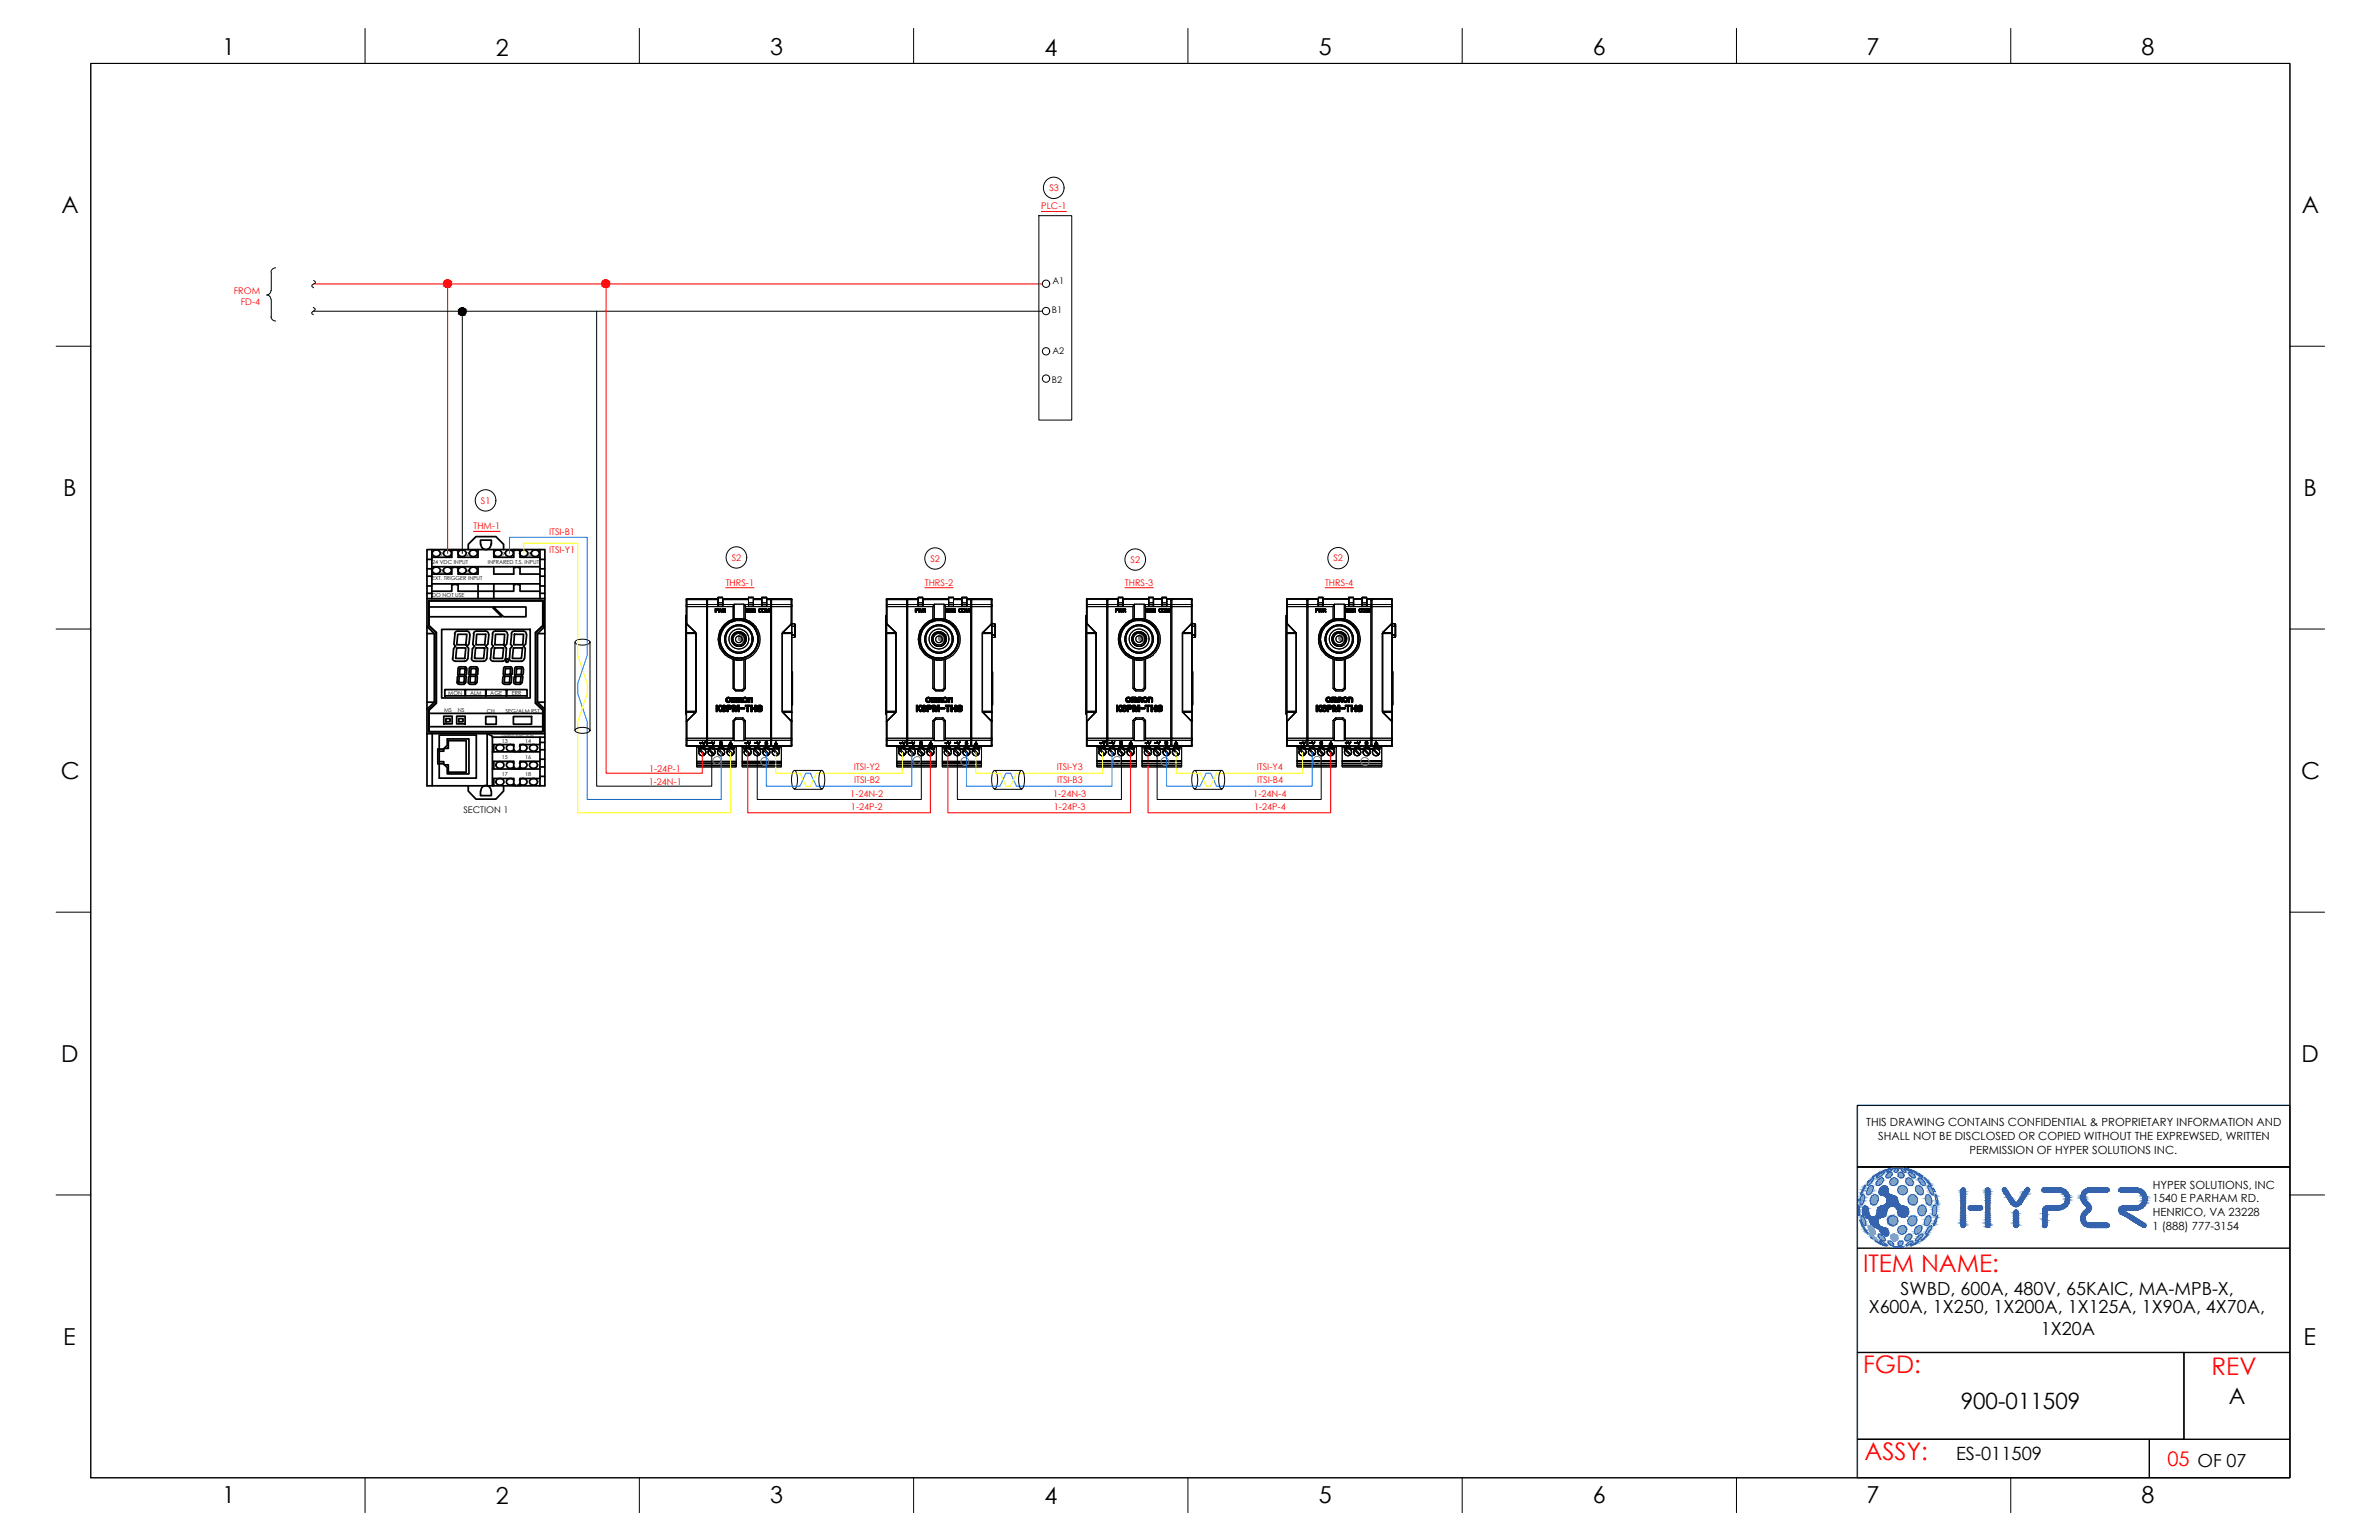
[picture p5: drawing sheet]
<svg xmlns="http://www.w3.org/2000/svg" width="432mm" height="279mm" viewBox="0 0 432 279" stroke-linecap="round" stroke-linejoin="round" font-family="sans-serif">
<defs><g id="words">
<g font-size="4.4" fill="#f00">
<text x="338.2" y="230.8">ITEM NAME:</text>
<text x="338.2" y="249.1">FGD:</text>
<text x="401.4" y="249.4">REV</text>
<text x="338.4" y="264.9">ASSY:</text>
</g>
<g font-size="4.2">
<text x="40.4" y="10">1</text>
<text x="90" y="10.1">2</text>
<text x="139.8" y="10">3</text>
<text x="189.6" y="10.1">4</text>
<text x="239.4" y="10">5</text>
<text x="289.1" y="10">6</text>
<text x="338.8" y="10">7</text>
<text x="388.7" y="10">8</text>
<text x="11.1" y="38.7">A</text>
<text x="417.8" y="38.7">A</text>
<text x="11.5" y="90">B</text>
<text x="418.1" y="90">B</text>
<text x="11" y="141.3">C</text>
<text x="417.7" y="141.3">C</text>
<text x="11.1" y="192.7">D</text>
<text x="417.7" y="192.7">D</text>
<text x="11.5" y="244">E</text>
<text x="418.1" y="244">E</text>
<text x="40.4" y="272.7">1</text>
<text x="90" y="272.8">2</text>
<text x="139.8" y="272.7">3</text>
<text x="189.6" y="272.8">4</text>
<text x="239.4" y="272.7">5</text>
<text x="289.1" y="272.7">6</text>
<text x="338.8" y="272.7">7</text>
<text x="388.7" y="272.7">8</text>
</g>
<g font-size="4.1">
<text x="355.9" y="255.7">900-011509</text>
<text x="404.5" y="254.7">A</text>
</g>
<text font-size="3.6" fill="#f00" x="393.4" y="266">05 OF 07</text>
<g font-size="3.3">
<text x="339.2" y="238.2">X600A, 1X250, 1X200A, 1X125A, 1X90A, 4X70A,</text>
<text x="345" y="235">SWBD, 600A, 480V, 65KAIC, MA-MPB-X,</text>
<text x="370.4" y="242.1">1X20A</text>
<text x="355.1" y="264.8">ES-011509</text>
</g>
<g font-size="2">
<text x="338.7" y="204.4">THIS DRAWING CONTAINS CONFIDENTIAL &amp; PROPRIETARY INFORMATION AND</text>
<text x="340.9" y="206.8">SHALL NOT BE DISCLOSED OR COPIED WITHOUT THE EXPREWSED, WRITTEN</text>
<text x="357.5" y="209.3">PERMISSION OF HYPER SOLUTIONS INC.</text>
<text x="390.7" y="215.7">HYPER SOLUTIONS, INC</text>
<text x="390.7" y="218.1">1540 E PARHAM RD.</text>
<text x="390.7" y="220.6">HENRICO, VA 23228</text>
<text x="390.7" y="223.2">1 (888) 777-3154</text>
</g>
<g font-size="1.7" fill="#f00">
<text x="190.5" y="34.7">S3</text>
<text x="189" y="38">PLC-1</text>
<text x="42.4" y="53.3">FROM</text>
<text x="43.7" y="55.3">FD-4</text>
<text x="87.3" y="91.4">S1</text>
<text x="85.9" y="96">THM-1</text>
<text x="99.7" y="97">ITSI-B1</text>
<text x="99.7" y="100.4">ITSI-Y1</text>
<text x="132.8" y="101.7">S2</text>
<text x="168.9" y="102">S2</text>
<text x="242" y="101.9">S2</text>
<text x="131.7" y="106.2">THRS-1</text>
<text x="167.9" y="106.2">THRS-2</text>
<text x="204.2" y="106.2">THRS-3</text>
<text x="205.2" y="102.2">S2</text>
<text x="240.5" y="106.2">THRS-4</text>
<text x="117.8" y="142.5">1-24N-1</text>
<text x="117.8" y="140.1">1-24P-1</text>
<text x="155" y="139.8">ITSI-Y2</text>
<text x="155" y="142.1">ITSI-B2</text>
<text x="191.8" y="139.8">ITSI-Y3</text>
<text x="191.9" y="142.1">ITSI-B3</text>
<text x="228.1" y="139.8">ITSI-Y4</text>
<text x="228.2" y="142.1">ITSI-B4</text>
<text x="154.3" y="144.5">1-24N-2</text>
<text x="154.5" y="147">1-24P-2</text>
<text x="191.2" y="144.5">1-24N-3</text>
<text x="191.3" y="147">1-24P-3</text>
<text x="227.5" y="144.5">1-24N-4</text>
<text x="227.6" y="147">1-24P-4</text>
</g>
<g font-size="1.7">
<text x="191" y="51.6">A1</text>
<text x="190.9" y="56.8">B1</text>
<text x="191" y="64.3">A2</text>
<text x="190.9" y="69.5">B2</text>
<text x="84.1" y="147.6">SECTION 1</text>
</g>
<g font-size="1">
<text x="79.9" y="100.8">1</text>
<text x="84.6" y="100.8">2</text>
<text x="91.2" y="100.8">7</text>
<text x="95.8" y="100.8">8</text>
<text x="78.5" y="102.2">24 VDC INPUT</text>
<text x="78.5" y="105.3">EXT. TRIGGER INPUT</text>
<text x="79.9" y="103.9">3</text>
<text x="84.6" y="103.9">4</text>
<text x="88.5" y="102.2">INFRARED T.S. INPUT</text>
<text x="78.5" y="108.3">DO NOT USE</text>
<text x="80.6" y="129.2">MS</text>
<text x="81.4" y="126.1">MON</text>
<text x="83.1" y="129.2">NS</text>
<text x="85.3" y="126.1">ALM</text>
<text x="88.4" y="129.3">CH</text>
<text x="89" y="126.1">AGE</text>
<text x="91.7" y="129.3">SEG/ALM RST</text>
<text x="92.9" y="126.1">ERR</text>
<text x="91.1" y="137.7">15</text>
<text x="91.1" y="134.8">13</text>
<text x="95.3" y="137.7">16</text>
<text x="95.3" y="134.8">14</text>
<text x="91.1" y="140.8">17</text>
<text x="95.3" y="140.8">18</text>
</g>
<text font-size=".7" x="91" y="133.7">OUTPUT FUNCTION</text>
</g></defs>
<!-- layer: GRID -->
<path d="M415.6 200.5h-78.5v67.5" fill="none" stroke="#6ec1dd" stroke-width=".25"/>
<!-- layer: WIRE - 24-_BLK -->
<g fill="#000" stroke="#000" stroke-width=".18">
<path d="M83.8 55.9h.3zM83.7 55.9h.4z"/>
<path d="M83.7 55.9l.5 .1zM83.6 56h.6z"/>
<path d="M83.7 57.2h.4zM83.7 57.2h.3z"/>
<path d="M83.6 56h.7zM83.6 56h.7z"/>
<path d="M83.6 57.2h.6zM83.6 57.2h.5z"/>
<path d="M83.5 56l.9 .1zM83.4 56.1h1z"/>
<path d="M83.5 57.1h.8zM83.5 57.1l.7 .1z"/>
<path d="M83.4 56.1l1.1 .1-.1-.1zM83.4 56.1l1.1 .1h-1.2z"/>
<path d="M83.4 57l.9 .1 .1-.1zM83.4 57l.9 .1h-.8z"/>
<path d="M83.3 56.2l1.2 .1zM83.3 56.2l1.2 .1z"/>
<path d="M83.3 56.9h1.2zM83.3 56.9l1.1 .1z"/>
<path d="M83.3 56.3l1.2 .1v-.1zM83.3 56.3l1.2 .1h-1.2z"/>
<path d="M83.3 56.4l1.3 .1-.1-.1zM83.3 56.4l1.3 .1h-1.4z"/>
<path d="M83.3 56.7l1.2 .1v-.1zM83.3 56.7l1.2 .1h-1.2z"/>
<path d="M83.3 56.8l1.2 .1v-.1zM83.3 56.8l1.2 .1h-1.2z"/>
<path d="M83.2 56.5l1.3 .2 .1-.2zM83.2 56.5l1.3 .2h-1.2z"/>
</g>
<circle cx="83.9" cy="56.5" r=".67" fill="none" stroke="#000" stroke-width=".19"/>
<!-- layer: WIRE - 24+_RED -->
<g fill="#f00" stroke="#f00" stroke-width=".18">
<path d="M81.2 50.8h.2zM81.1 50.8h.3z"/>
<path d="M81.1 50.8l.5 .1zM80.9 50.9h.7z"/>
<path d="M80.9 50.9h.7zM80.8 50.9h.8z"/>
<path d="M80.8 50.9l1 .1zM80.8 50.9l1 .1z"/>
<path d="M80.7 51l1.1 .1v-.1zM80.7 51l1.1 .1h-1.1z"/>
<path d="M80.7 51.1l1.2 .1zM80.7 51.1l1.2 .1z"/>
<path d="M80.6 51.2l1.3 .1v-.1zM80.6 51.2l1.3 .1h-1.4z"/>
<path d="M80.5 51.3l1.4 .1v-.1zM80.5 51.3l1.4 .1h-1.4z"/>
<path d="M80.5 51.4l1.4 .2v-.2zM80.5 51.4l1.4 .2h-1.4z"/>
<path d="M80.5 51.6l1.4 .1v-.1zM80.5 51.6l1.4 .1h-1.3z"/>
<path d="M80.6 51.7l1.2 .1 .1-.1zM80.6 51.7l1.2 .1h-1.1z"/>
<path d="M80.7 51.8h1.1zM80.7 51.8l1.1 .1z"/>
<path d="M80.7 51.9l.9 .1 .2-.1zM80.7 51.9l.9 .1h-.8z"/>
<path d="M80.8 52h.8zM80.8 52l.8 .1z"/>
<path d="M80.9 52.1h.7zM80.9 52.1h.5z"/>
<path d="M81.1 52.1h.3zM81.1 52.1h.2z"/>
<path d="M109.9 50.8h.2zM109.8 50.8h.3z"/>
<path d="M109.8 50.8l.5 .1zM109.8 50.8l.5 .1z"/>
<path d="M109.7 50.9h.7zM109.6 50.9h.8z"/>
<path d="M109.6 50.9l.9 .1zM109.4 51h1.1z"/>
<path d="M109.4 51l1.1 .1v-.1zM109.4 51l1.1 .1h-1.1z"/>
<path d="M109.4 51.1l1.2 .1zM109.4 51.1l1.2 .1z"/>
<path d="M109.3 51.2l1.3 .1v-.1zM109.3 51.2l1.3 .1h-1.3z"/>
<path d="M109.3 51.3l1.3 .1v-.1zM109.3 51.3l1.3 .1h-1.3z"/>
<path d="M109.3 51.4l1.3 .2v-.2zM109.3 51.4l1.3 .2h-1.3z"/>
<path d="M109.3 51.6l1.3 .1v-.1zM109.3 51.6l1.3 .1h-1.3z"/>
<path d="M109.3 51.7l1.2 .1 .1-.1zM109.3 51.7l1.2 .1h-1.1z"/>
<path d="M109.4 51.8h1.1zM109.4 51.8l1.1 .1z"/>
<path d="M109.4 51.9l1 .1 .1-.1zM109.4 51.9l1 .1h-.8z"/>
<path d="M109.6 52h.8zM109.6 52l.7 .1z"/>
<path d="M109.7 52.1h.6zM109.7 52.1h.4z"/>
<path d="M109.8 52.1h.3zM109.8 52.1h.2z"/>
</g>
<g fill="none" stroke="#f00" stroke-width=".19">
<path d="M56.9 51.5h24.3M110 51.5h-28.8v48.9M110 51.5v88.8h17.5v-3.8M110 51.5h79.2M135.7 136.5v11h33.2v-11M172 136.5v11h33.2v-11M208.4 136.5v11h33.1v-11"/>
<circle cx="81.2" cy="51.4" r=".67"/>
<circle cx="109.9" cy="51.4" r=".67"/>
</g>
<!-- layer: Z_OM_OUTLINE -->
<g fill="none" stroke="#000" stroke-width=".32">
<path d="M77.5 99.7h21.4v42.9h-21.4zM78.4 99.7v8.9M78.7 99.9a.65 .65 0 0 1 1 0 .65 .65 0 0 1-.2 1 .64 .64 0 0 1-.9-.1 .64 .64 0 0 1 .1-.9zM80.7 99.9a.65 .65 0 0 1 1 0 .65 .65 0 0 1-.2 1 .64 .64 0 0 1-.8-.1 .64 .64 0 0 1 0-.9zM82 99.7l.1 .1M82.4 99.7v.1h-.4v1.3h-3.6M82.8 99.7v.1h.3v1.3h3.7v-1.4M83.1 99.7l-.1 .1M83.4 99.9a.65 .65 0 0 1 1 0 .65 .65 0 0 1-.2 1 .64 .64 0 0 1-.9-.1 .64 .64 0 0 1 .1-.9zM85 99.7v-.9l1.4-1.4h3.6l1.4 1.4v.9M85.4 99.9a.65 .65 0 0 1 1 0 .65 .65 0 0 1-.2 1 .64 .64 0 0 1-.8-.1 .64 .64 0 0 1 0-.9zM87.2 98.8v-.8h2v.8"/>
<path d="M87.3 98.7a.92 .92 0 0 0 .9 1 .92 .92 0 0 0 .9-1M89.6 99.7v1.4h3.6v-1.3h.4v-.1M89.8 99.9a.65 .65 0 0 1 1.1 0 .65 .65 0 0 1-.3 1 .64 .64 0 0 1-.8-.1 .64 .64 0 0 1 0-.9zM91.9 99.9a.65 .65 0 0 1 1.1 0 .65 .65 0 0 1-.3 1 .64 .64 0 0 1-.8-.1 .64 .64 0 0 1 0-.9zM93.2 99.7l.2 .1M94 99.7v.1h.4v1.3h3.6M94.4 99.7l-.1 .1M94.5 99.9a.65 .65 0 0 1 1.1 0 .65 .65 0 0 1-.3 1 .64 .64 0 0 1-.8-.1 .64 .64 0 0 1 0-.9zM96.6 99.9a.65 .65 0 0 1 1.1 0 .65 .65 0 0 1-.3 1 .64 .64 0 0 1-.8-.1 .64 .64 0 0 1 0-.9zM98 99.7v8.9M77.5 113.7l1.3 1.2v12.5l-1.3 1.3M77.5 108.6h21.4"/>
<path d="M77.5 114.9h1.3M77.5 107.6h.9M77.5 106.3h.9M77.5 104.5h.9M77.5 103.2h.9M77.5 101.5h.9M77.8 108.9h20.8v4.7l-1.4 1.2v12.7l1.4 1.3v4h-20.8v-4l1.3-1.3v-12.7l-1.3-1.2zM77.9 110.1h11.4l1.8 1.8h-13.2M77.9 109h20.6v4.5l-1.3 1.3v12.8l1.3 1.3v3.8h-20.6v-3.8l1.3-1.3v-12.8l-1.3-1.3zM78.4 102.8h19.6M78.4 105.9h19.6M78.7 103.1a.65 .65 0 0 1 1-.1 .65 .65 0 0 1-.2 1 .64 .64 0 0 1-.9-.1 .64 .64 0 0 1 .1-.8z"/>
<path d="M80.2 114.2h16v12.4h-16zM80.7 103.1a.65 .65 0 0 1 1-.1 .65 .65 0 0 1-.2 1 .64 .64 0 0 1-.8-.1 .64 .64 0 0 1 0-.8zM82 102.8l.1 .1M82 105.9l.1 .2M82.1 119.4l.2 .4 .4 .2M82.4 105.9v.2h-.4v1.2h-3.6M82.4 102.8v.1h-.4v1.3h-3.6M82.6 115l-.2 1.9 .3 .3-.4 .5-.1 1.7M82.7 120h1.7M82.8 105.9v.2h.3v1.2h10.1v-1.2h.4v-.2M82.8 102.8v.1h.3v1.3h3.7v-1.4M82.9 117.6h1.6l-.1 1.9h-1.7z"/>
<path d="M83.1 114.5l-.5 .2-.1 .3M83.1 115.1h1.6l-.2 1.9h-1.6zM83.1 114.5h1.8l.3 .3v.3M83.1 102.8l-.1 .1M83.1 105.9l-.1 .2M83.4 103.1a.65 .65 0 0 1 1-.1 .65 .65 0 0 1-.2 1 .64 .64 0 0 1-.9-.1 .64 .64 0 0 1 .1-.8zM84.9 119.5l-.1 .2-.5 .3M85.3 115.1l-.2 1.8-.4 .3 .4 .4-.2 1.9M85.4 103.1a.65 .65 0 0 1 1-.1 .65 .65 0 0 1-.2 1 .64 .64 0 0 1-.8-.1 .64 .64 0 0 1 0-.8zM85.6 119.4v.3l.4 .2 1.8 .1M86 115l-.2 1.9 .3 .3-.3 .5-.2 1.7M86.3 117.6h1.7l-.2 1.9h-1.7z"/>
<path d="M86.5 114.5l-.5 .2-.1 .3M86.5 115.1h1.7l-.2 1.9h-1.6zM86.5 114.5h1.7M86.8 105.9v2.7M88.1 114.5l.4 .2 .2 .4M88.3 119.5l-.1 .2-.4 .3M88.7 115.1l-.2 1.8-.3 .3 .3 .4-.1 1.9M89 119.4l.1 .4 .4 .2M89.4 115l-.2 1.9 .4 .3-.4 .5-.1 1.7M89.6 110.1h5.9v1.8h-4.1zM89.6 120h1.6M89.6 102.8v1.4h3.6v-1.3h.4v-.1"/>
<path d="M89.6 105.9v2.7M89.8 117.6h1.6l-.2 1.9h-1.6zM89.9 114.5l-.4 .2-.1 .3M89.9 115.1h1.7l-.1 1.9h-1.7zM89.9 114.5h1.7M91.6 114.5l.4 .2 .1 .4M91.7 119.5l-.1 .2-.4 .3M91.8 119.9l.2 .3 .2-.2M91.8 119.7l.3-.2 .2 .3M91.9 119.7l-.1 .3M92.2 115.1l-.2 1.8-.4 .3 .3 .4-.1 1.9M92.3 119.8v.2"/>
<path d="M92.4 119.4l.1 .3 .3 .2 1.8 .1M92.9 115l-.2 1.9 .3 .3-.4 .5-.1 1.7M93.2 117.6h1.6l-.2 1.9h-1.6zM93.2 102.8l.2 .1M93.2 105.9l.2 .2M93.3 114.5l-.4 .2-.1 .3M93.4 115.1h1.6l-.1 1.9h-1.7zM93.4 114.5h1.6M94 105.9v.2h.4v1.2h3.6M94 102.8v.1h.4v1.3h3.6M94.4 102.8l-.1 .1M94.4 105.9l-.1 .2"/>
<path d="M95 114.5l.4 .2 .1 .4M95.1 119.5v.2l-.5 .3M95.6 115.1l-.2 1.8-.4 .3 .3 .4-.1 1.9M97.6 114.9h1.3M98 107.6h.9M98 106.3h.9M98 104.5h.9M98 103.2h.9M98 101.5h.9M98.9 113.7l-1.3 1.2v12.5l1.3 1.3M77.5 133.1h21.4M77.5 127.4h1.3"/>
<path d="M77.9 129.4h20.6M77.9 131.8h20.6M78.5 133.1v9.5M79.7 133.4h6.8v7.8h-6.8zM79.7 138.2h.8v.4M80.5 129.9h1.6v1.4h-1.6zM80.5 135.9v.4h-.8M80.7 135.8h.7v-1.4h3.2v5.7h-3.2v-1.3h-.7M80.7 125.1h3.7v1.2h-3.7zM80.9 130.4h.8v.6h-.8zM81.2 134.1h3.9v6.3h-3.9v-1.1l-.7-.7h-1v-2.7h1l.7-.7zM82.9 129.9h1.5v1.4h-1.5z"/>
<path d="M83.1 121.3v1.1l.2 .2-.3 .2v1v.2l.2 .1M83.2 121.2l.2-.2h1l.3 .3M83.3 130.4h.7v.6h-.7zM83.3 124.2h.9M83.3 122.7h1l-.1 1.1h-.9zM83.5 121.3h.9v1.1h-1zM84.5 123.8l-.3 .3M84.5 125.1h3.7v1.2h-3.7zM84.7 121.4v.9l-.3 .3 .2 .2-.1 1M85.2 121.3l-.1 1.1 .2 .2-.2 .2-.1 1 .1 .2 .2 .1M85.2 121.2l.3-.2h1l.2 .3M85.3 124.2h1"/>
<path d="M85.4 122.7h.9v1.1h-1zM85.5 121.3h1l-.1 1.1h-1zM86.5 123.8l-.3 .3M86.8 121.4l-.1 .9-.2 .3 .1 .2v1M88.2 130h1.9v1.4h-1.9zM88.2 125.1h3.7v1.2h-3.7zM89.4 136.4h8.6M89.4 139.5h8.6M89.4 133.7h9.5M89.6 136.4v-1.3h3.6v1.2h.4v.1M89.6 139.5v-1.4h3.6v1.3h.4v.1M90.2 135.3a.65 .65 0 0 1 1-.1 .65 .65 0 0 1-.2 1 .64 .64 0 0 1-.8-.1 .64 .64 0 0 1 0-.8z"/>
<path d="M90.2 138.4a.65 .65 0 0 1 1 0 .65 .65 0 0 1-.2 .9 .64 .64 0 0 1-.8-.1 .64 .64 0 0 1 0-.8zM91.4 121.3l-.1 1.1 .2 .2-.2 .2-.1 1 .1 .2 .2 .1M91.4 121.2l.3-.2h1l.2 .3M91.5 124.2h1M91.6 122.7h.9v1.1h-1zM91.7 121.3h1l-.1 1.1h-.9zM92 125.1h3.7v1.2h-3.7zM92.7 123.8l-.2 .3M93 121.4l-.1 .9-.2 .3 .2 .2-.1 1M93.2 130h3.3v1.4h-3.3zM93.3 138.5a.68 .68 0 0 0-1-.3 .68 .68 0 0 0-.1 1.1 .82 .82 0 0 0 1.1-.2M93.3 135.4a.68 .68 0 0 0-1-.3 .68 .68 0 0 0-.1 1 .82 .82 0 0 0 1.1-.1"/>
<path d="M93.4 136.3l-.2 .1M93.4 139.4l-.2 .1M93.4 121.3v1.1l.2 .2-.3 .2-.1 1 .1 .2 .2 .1M93.6 124.2h.9M93.6 122.7h1l-.1 1.1h-.9zM93.7 121l-.3 .2M93.8 121.3h.9l-.1 1.1h-.9zM93.8 121h.9M94.3 136.3l.1 .1M94.3 139.4l.1 .1M94.3 135.4a.68 .68 0 0 1 1-.3 .68 .68 0 0 1 .1 1 .82 .82 0 0 1-1.1-.1M94.3 138.5a.68 .68 0 0 1 1-.3 .68 .68 0 0 1 .1 1.1 .82 .82 0 0 1-1.1-.2"/>
<path d="M94.7 121l.2 .1 .1 .2M94.7 123.8l-.3 .3M95 121.4v.9l-.3 .3 .2 .2-.1 1M96.3 135.3a.65 .65 0 0 1 1-.1 .65 .65 0 0 1-.2 1 .64 .64 0 0 1-.8-.1 .64 .64 0 0 1 0-.8zM96.3 138.4a.65 .65 0 0 1 1 0 .65 .65 0 0 1-.2 .9 .64 .64 0 0 1-.8-.1 .64 .64 0 0 1 0-.8zM97.6 127.4h1.3M98 135.1h-3.6v1.2h-.4v.1M98 138.1h-3.6v1.3h-.4v.1M98 133.7v8.9M98 134.7h.9M98 136h.9M98 137.7h.9"/>
<path d="M98 139.1h.9M85 142.6v.9l1.4 1.5h3.6l1.4-1.5v-.9M87.2 143.5v.8h2v-.8M87.3 143.5a.92 .92 0 0 1 .9-1 .92 .92 0 0 1 .9 1M88.4 142.6v-9.5l1 .5v9M89.6 142.6v-1.4h3.6v1.2h.4v.2M90.2 141.4a.65 .65 0 0 1 1 0 .65 .65 0 0 1-.2 1 .64 .64 0 0 1-.8-.2 .64 .64 0 0 1 0-.8zM93.3 141.5a.68 .68 0 0 0-1-.2 .68 .68 0 0 0-.1 1 .82 .82 0 0 0 1.1-.2M93.4 142.4l-.2 .2M94.3 142.4l.1 .2M94.3 141.5a.68 .68 0 0 1 1-.2 .68 .68 0 0 1 .1 1 .82 .82 0 0 1-1.1-.2M96.3 141.4a.65 .65 0 0 1 1 0 .65 .65 0 0 1-.2 1 .64 .64 0 0 1-.8-.2 .64 .64 0 0 1 0-.8z"/>
<path d="M98 141.2h-3.6v1.2h-.4v.2M98 140.9h.9"/>
</g>
<!-- layer: PDF_Solid Fills -->
<g fill="#7d7d7d" stroke="#7d7d7d" stroke-width=".18">
<path d="M134.7 114.9h.1z"/>
<path d="M134.6 115h.4z"/>
<path d="M134.5 115.1h.6z"/>
<path d="M134.6 116.3h.4z"/>
<path d="M171 114.9h.2z"/>
<path d="M170.9 115h.4z"/>
<path d="M170.8 115.1h.6z"/>
<path d="M170.8 116.3h.5z"/>
<path d="M170.9 116.3h.4z"/>
<path d="M207.3 114.9h.2z"/>
<path d="M207.2 115h.4z"/>
<path d="M207 116.3h.7z"/>
<path d="M207.2 116.3h.4z"/>
<path d="M243.6 114.9h.2z"/>
<path d="M243.6 115h.3z"/>
<path d="M243.2 116.2h1z"/>
<path d="M243.4 116.3h.7z"/>
<path d="M243.5 116.3h.4z"/>
<path d="M243.6 116.3h.3z"/>
<path d="M134.7 114.9l.3 .1zM134.6 115h.4zM134.5 115h.5z"/>
<path d="M134.5 115l.6 .1zM134.5 115l.6 .1zM134.4 115.1h.7z"/>
<path d="M134.4 115.1h.8zM134.4 115.1h.8zM134.3 115.1h.9zM134.3 115.1h.9z"/>
<path d="M134.3 115.1l1 .1zM134.3 115.1l1 .1z"/>
<path d="M134.3 115.2l1 .1zM134.3 115.2l1 .1z"/>
<path d="M134.2 115.3h1.2zM134.2 115.3h1.2z"/>
<path d="M134.1 115.3l1.3 .1zM134.1 115.3l1.3 .1z"/>
<path d="M134.1 115.4l1.4 .1zM134.1 115.4l1.4 .1z"/>
<path d="M134.1 115.5h1.4zM134.1 115.5h1.4z"/>
<path d="M134.1 115.5l1.4 .1zM134.1 115.5l1.4 .1z"/>
<path d="M134.1 115.6h1.4zM134.1 115.6h1.4z"/>
<path d="M134.1 115.6l1.4 .1zM134.1 115.6l1.4 .1z"/>
<path d="M134.1 115.7l1.4 .1zM134.1 115.7l1.4 .1z"/>
<path d="M134.1 115.8l1.4 .1v-.1zM134.1 115.8l1.4 .1h-1.4zM134.1 115.9h1.4zM134.1 115.9h1.4z"/>
<path d="M134.1 115.9l1.3 .1 .1-.1zM134.1 115.9l1.3 .1h-1.3zM134.1 116h1.3zM134.1 116h1.3z"/>
<path d="M134.1 116h1.3zM134.1 116l1.2 .1z"/>
<path d="M134.2 116.1h1.1zM134.2 116.1l1.1 .1z"/>
<path d="M134.2 116.2h1.1zM134.2 116.2h1zM134.3 116.2h.9zM134.3 116.2h.9z"/>
<path d="M134.3 116.2h.9zM134.3 116.2l.8 .1z"/>
<path d="M134.5 116.3h.6zM134.5 116.3h.6z"/>
<path d="M134.5 116.3h.6zM134.5 116.3h.5zM134.6 116.3h.4zM134.6 116.3h.4z"/>
<path d="M134.7 116.4h.1zM134.6 116.3l.2 .1z"/>
<path d="M171 114.9l.3 .1zM170.9 115h.4zM170.8 115h.5z"/>
<path d="M170.8 115l.6 .1zM170.8 115l.6 .1zM170.7 115.1h.7z"/>
<path d="M170.7 115.1h.8zM170.7 115.1h.8zM170.7 115.1h.8zM170.7 115.1h.8z"/>
<path d="M170.7 115.1l.9 .1zM170.5 115.2h1.1z"/>
<path d="M170.5 115.2l1.2 .1zM170.5 115.2l1.2 .1z"/>
<path d="M170.5 115.3h1.2zM170.5 115.3h1.2z"/>
<path d="M170.5 115.3l1.2 .1zM170.5 115.3l1.2 .1z"/>
<path d="M170.5 115.4l1.3 .1zM170.5 115.4l1.3 .1z"/>
<path d="M170.4 115.5h1.4zM170.4 115.5h1.4z"/>
<path d="M170.4 115.5l1.4 .1zM170.4 115.5l1.4 .1z"/>
<path d="M170.4 115.6h1.4zM170.4 115.6h1.4z"/>
<path d="M170.4 115.6l1.4 .1zM170.4 115.6l1.4 .1z"/>
<path d="M170.4 115.7l1.4 .1zM170.4 115.7l1.4 .1z"/>
<path d="M170.4 115.8l1.4 .1v-.1zM170.4 115.8l1.4 .1h-1.4zM170.4 115.9h1.4zM170.4 115.9h1.4z"/>
<path d="M170.4 115.9l1.3 .1 .1-.1zM170.4 115.9l1.3 .1h-1.2zM170.5 116h1.2zM170.5 116h1.2z"/>
<path d="M170.5 116h1.2zM170.5 116l1.2 .1z"/>
<path d="M170.5 116.1h1.2zM170.5 116.1l1.1 .1z"/>
<path d="M170.5 116.2h1.1zM170.5 116.2h1zM170.7 116.2h.8zM170.7 116.2h.8z"/>
<path d="M170.7 116.2h.8zM170.7 116.2l.7 .1z"/>
<path d="M170.7 116.3h.7zM170.7 116.3h.7z"/>
<path d="M170.8 116.3h.6zM170.8 116.3h.5zM170.8 116.3h.5z"/>
<path d="M171 116.4h.2zM170.9 116.3l.3 .1z"/>
<path d="M207.3 114.9l.3 .1zM207.3 114.9l.3 .1zM207.2 115h.4z"/>
<path d="M207.2 115h.5zM207.1 115h.6z"/>
<path d="M207.1 115l.6 .1zM207.1 115l.6 .1z"/>
<path d="M207 115.1h.9zM207 115.1h.9z"/>
<path d="M207 115.1h.9zM206.9 115.1h1z"/>
<path d="M206.9 115.1l1 .1zM206.9 115.1l1 .1z"/>
<path d="M206.8 115.2h1.2zM206.8 115.2h1.2z"/>
<path d="M206.8 115.2l1.3 .1-.1-.1zM206.8 115.2l1.3 .1h-1.3zM206.8 115.3h1.3zM206.8 115.3h1.3z"/>
<path d="M206.8 115.3l1.3 .2v-.2zM206.8 115.3l1.3 .2h-1.4z"/>
<path d="M206.7 115.5h1.4zM206.7 115.5h1.4z"/>
<path d="M206.7 115.5l1.4 .1v-.1zM206.7 115.5l1.4 .1h-1.4zM206.7 115.6h1.4zM206.7 115.6h1.4z"/>
<path d="M206.7 115.6l1.4 .1v-.1zM206.7 115.6l1.4 .1h-1.4z"/>
<path d="M206.7 115.7l1.4 .1zM206.7 115.7l1.4 .1z"/>
<path d="M206.7 115.8h1.4zM206.7 115.8h1.4z"/>
<path d="M206.7 115.8h1.4zM206.7 115.8l1.4 .1z"/>
<path d="M206.7 115.9l1.4 .1zM206.7 115.9l1.4 .1z"/>
<path d="M206.8 116h1.3zM206.8 116h1.3z"/>
<path d="M206.8 116h1.3zM206.8 116l1.2 .1z"/>
<path d="M206.8 116.1h1.2zM206.8 116.1l1.1 .1z"/>
<path d="M206.8 116.2h1.1zM206.8 116.2h1.1zM207 116.2h.9zM207 116.2h.9z"/>
<path d="M207 116.2h.9zM207 116.2l.7 .1zM207 116.3h.7z"/>
<path d="M207.1 116.3h.6zM207.1 116.3h.5zM207.2 116.3h.4z"/>
<path d="M207.2 116.3h.3zM207.4 116.3h.1z"/>
<path d="M243.6 114.9l.3 .1zM243.6 114.9l.3 .1zM243.5 115h.4z"/>
<path d="M243.5 115h.6zM243.4 115h.7z"/>
<path d="M243.4 115l.7 .1zM243.4 115l.7 .1z"/>
<path d="M243.4 115.1h.8zM243.3 115.1h.9z"/>
<path d="M243.3 115.1h.9zM243.3 115.1h.9z"/>
<path d="M243.2 115.1l1 .1zM243.2 115.1l1 .1z"/>
<path d="M243.2 115.2h1.1zM243.2 115.2h1.1z"/>
<path d="M243.2 115.2l1.1 .1v-.1zM243.2 115.2l1.1 .1h-1.2z"/>
<path d="M243.1 115.3h1.3zM243.1 115.3h1.3z"/>
<path d="M243.1 115.3l1.3 .2v-.2zM243.1 115.3l1.3 .2h-1.4zM243 115.5h1.4zM243 115.5h1.4z"/>
<path d="M243 115.5l1.4 .1v-.1zM243 115.5l1.4 .1h-1.4zM243 115.6h1.4zM243 115.6h1.4z"/>
<path d="M243 115.6l1.4 .1v-.1zM243 115.6l1.4 .1h-1.4z"/>
<path d="M243 115.7l1.4 .1zM243 115.7l1.4 .1z"/>
<path d="M243 115.8h1.4zM243 115.8h1.4z"/>
<path d="M243 115.8h1.4zM243 115.8l1.4 .1z"/>
<path d="M243 115.9l1.4 .1zM243 115.9l1.4 .1z"/>
<path d="M243.1 116h1.3zM243.1 116h1.2z"/>
<path d="M243.1 116l1.2 .1zM243.1 116l1.2 .1z"/>
<path d="M243.2 116.1h1.1zM243.2 116.1l1 .1z"/>
<path d="M243.2 116.2h1zM243.2 116.2h1zM243.2 116.2h1z"/>
<path d="M243.3 116.2h.9zM243.3 116.2l.8 .1zM243.4 116.3h.7z"/>
<path d="M243.4 116.3h.7zM243.4 116.3h.5zM243.5 116.3h.4z"/>
<path d="M243.6 116.3h.2zM243.7 116.3h.1z"/>
</g>
<!-- layer: PDF_Geometry -->
<g fill="none" stroke="#000" stroke-width=".18">
<path d="M124.6 114.9v14.1zM124.6 114.7v.2zM124.6 113.2v1.6zM124.6 113.2l1.7 1.5zM124.6 113.2l1.6 1.6h-1.6zM124.6 114.8h1.6l.1 .1h-1.7zM124.6 114.9h1.7v14.1h-1.7zM124.7 109.7v.4h-.1h.1v3.1h-.1v-1.6h-.2v18M124.7 108.6l-.1 .1v26.7h.1M124.7 108.6v.2h-.1h.1v.9M124.7 108.6v.2h3.5v-.2v26.8h-3.5M124.7 108.8h3.5v1.3h-3.5v-.4h3.5h-3.5z"/>
<path d="M124.7 109.7l-.1 .1M124.7 110.1h3.5v23.8h-3.5v-3l1.7-1.9v-14.1l-1.7-1.7zM124.7 108.6h5.6M126.2 114.8l.2 .1zM126.3 114.9h.1v14.1h-.1zM128.2 108.9h.2h-.2M128.2 108.7h.2M128.2 109.7h.2M128.2 110.1h.2M128.4 108.8h1.9v1.3h-1.9v-.4h1.9h-1.9zM129.8 110.4h.4l.1 .2-.1 .2h-.3v.3h-.1zM129.8 110.4v.7v-.7"/>
<path d="M129.9 110.5l.3 .1-.3 .1zM129.9 110.8v.3v-.3M129.9 111.1h-.1h.1M129.9 110.5v.2v-.2M130.1 110.4l.2 .2zM130.1 110.8h-.2h.2M130.1 110.4h-.3h.3M130.1 110.5h-.2h.2M130.1 110.7h-.2h.2M130.2 110.8h.1M130.3 110.6l-.1 .2zM130.3 108.6h.1"/>
<path d="M130.3 108.9h.1M130.3 109.5h.1M130.3 109.2h.1M130.3 109.6h.1M130.3 109.9h.1M130.3 108.6v.2h-1.9v-.2v26.8h11.5v-26.8M130.3 108.5h.9v.9h-.9zM130.3 108.3h.9v.2h-.9zM130.3 108.6v1.5M130.3 109.4h.9v.3h-.9zM130.3 110.4l.2 .5 .2-.5 .2 .5 .3-.5-.2 .7-.3-.6-.1 .6h-.1zM130.3 110.4l.2 .5z"/>
<path d="M130.3 110.4l.2 .7-.2-.7M130.3 109.7h.9v.3h-.9zM130.3 110h.9M130.6 111.1h-.1h.1M130.7 110.5l.2 .6-.2-.6M130.7 110.4l.2 .5zM130.7 110.4l-.2 .5 .2-.5M130.7 110.5l-.1 .6 .1-.6M131 111.1h.1M131.1 110.4l-.1 .7zM131.1 110.4l-.2 .5zM131.2 108.9h.1"/>
<path d="M131.2 109.5h.1M131.2 109.9h.1M131.2 109.6h.1M131.2 109.2h.1M131.2 109.7h2l-.1 .4h-1.9zM131.2 110.4h.3a.16 .16 0 0 1 .2 .2 .16 .16 0 0 1-.2 .2h.2v.3l-.2-.3h-.2v.3h-.1zM131.2 110.4v.7v-.7M131.3 110.5l.3 .1-.3 .1zM131.3 110.5v.2v-.2M131.3 111.1h-.1h.1M131.3 110.8v.3v-.3M131.5 110.7l.1-.1z"/>
<path d="M131.5 110.7h-.2h.2M131.5 110.5h-.2h.2M131.5 110.4l.2 .2zM131.5 110.4h-.3h.3M131.5 110.8h-.2h.2M131.5 110.8h.1M131.5 110.9h.1M131.6 110.8h.1M131.5 110.8l.2-.1zM131.6 110.5v.3M131.6 110.5l-.4-.1v.7h.1v-.3l.4 .3-.1-.3M131.6 110.9h.1"/>
<path d="M131.6 111h.1M131.7 111.1h.1M131.7 111h.1M131.7 110.9h.1M131.7 110.6h.1M133.1 116.7l.2 .3M133.1 119.6h.2v5.3h-.2zM133.1 119.6a3.8 3.8 0 0 1-2.8-3.6 3.8 3.8 0 0 1 2.8-3.7v-2.2h-4.7v23.8h4.7v-3.1l.4-.5h1.3M133.3 109.6v2.7h-.2v-2.4zM133.3 112.3v-2.7h1.7v2.7M133.3 119.6v5.3l.3 .3h1.1l.3-.3v-5.3l-1.2 .2M133.3 112.3h-.2l.7-.1 1.5 .1h-.3"/>
<path d="M133.3 112.3h1.7M133.4 117l.2 .2M133.7 117.2l.2 .1M134.1 117.3h.2M134.6 114.2a1.81 1.81 0 0 0-2.3 1.9 1.81 1.81 0 0 0 2.6 1.5 1.81 1.81 0 0 0 .5-2.9M134.6 117.2l-.2 .1M134.6 114.3l.8 .4M135 115.1a1.33 1.33 0 0 1-.3 2.1M135 109.6l.3 .4v2.3h-.3zM135 119.6h.3v5.3h-.3zM135 119.6h.3l-.8 .2h-.7l-.7-.2 .7 .2h.7M135 115.1a1.3 1.3 0 0 0-1.7-.1 1.3 1.3 0 0 0-.3 1.7"/>
<path d="M135 115.1a1.3 1.3 0 0 0-1.9 0 1.3 1.3 0 0 0 .2 1.9M135.1 109.7h.8v.4h-.6zM135.5 110.4h.4l-.3 .1v.2h.3l-.3 .1v.2l.3 .1h-.4zM135.5 110.4l.4 .1zM135.5 110.4v.7v-.7M135.6 110.7l.3 .1zM135.6 110.5v.2v-.2M135.6 111l.3 .1zM135.6 110.8v.2v-.2M135.9 108.6h.1M135.9 108.9h.1M135.9 109.2h.1"/>
<path d="M135.9 109.5h.1M135.9 109.9h.1M135.9 109.6h.1M135.9 108.6v.2h-4.7v-.2v1.5h-.9M135.9 108.6v.2h-4.7v.9h4.7v-.9v1.3M135.9 108.5h.8v.9h-.8zM135.9 109.4h.8v.3h-.8zM135.9 109.7h.8v.3h-.8zM135.9 108.6h-4.7v1.5M135.9 108.6v1.5M135.9 110.1h.8M135.9 110h.8"/>
<path d="M135.9 114.1a2.57 2.57 0 0 1-.9 4.2 2.57 2.57 0 0 1-3.5-2.6 2.57 2.57 0 0 1 3.9-2l.5 .4M135.9 110.8h-.3h.3M135.9 110.5h-.3h.3M135.9 111.1h-.4h.4M136 110.4v.7v-.7M136.2 110.5l.2 .1-.2 .1zM136.2 110.5v.2v-.2M136.2 111.1h-.2h.2M136.2 110.8v.3v-.3M136.2 110.8h.1M136.2 110.8h.2zM136.3 110.7h-.1h.1"/>
<path d="M136.3 110.5h-.1h.1M136.3 110.4l.2 .2zM136.3 110.4h-.3h.3M136.4 110.8h.1M136.4 110.9h.1M136.4 110.8v-.1a.14 .14 0 0 0 .1-.2 .14 .14 0 0 0-.2-.1h-.3v.7h.2v-.3h.2M136.4 110.8l.1 .3-.1-.3M136.4 110.5v.3M136.4 110.5l-.4-.1v.7h.2v-.3l.3 .3-.1-.3M136.4 111h.1M136.5 110.7h.1M136.5 111.1h.1"/>
<path d="M136.5 110.9v.2zM136.5 110.9h.1M136.5 110.6h.1M136.5 113.3a3.6 3.6 0 0 0-5.8 1.6 3.6 3.6 0 0 0 4 4.6 3.6 3.6 0 0 0 2.3-5.7M136.6 113.3l.5 .6M136.6 110.4h.3a.16 .16 0 0 1 .2 .2 .16 .16 0 0 1-.2 .2h.2v.3l-.2-.3h-.2v.3h-.1zM136.6 110.4v.7h.1v-.3l.4 .3v-.3h-.2l.2-.1-.1-.2M136.6 110.4l.4 .1M136.6 110.4v.7v-.7M136.7 113.2a3.8 3.8 0 0 1-1.4 6.4v5.3l-.5 .5h-1.3l-.4-.5v-5.3M136.7 113.2l-.7-.5-.7-.4v-2.2h4.6v23.8h-4.6v-3.1l-.5-.5M136.7 108.6h.1"/>
<path d="M136.7 108.9h.1M136.7 109.5h.1M136.7 109.2h.1M136.7 109.9h.1M136.7 109.6h.1M136.7 108.6v.2h1.6v-.2M136.7 108.3h-.8v.2h.8M136.7 108.6v1.5M136.7 108.8h1.6v.9h-1.6zM136.7 109.7h1.6v.4h-1.6zM136.7 110.5l.3 .1-.3 .1zM136.7 110.5v.2v-.2"/>
<path d="M136.7 111.1h-.1h.1M136.7 110.8v.3v-.3M136.7 108.6h1.6M136.9 110.7l.1-.1zM136.9 110.7h-.2h.2M136.9 110.5h-.2h.2M136.9 110.4l.2 .2zM136.9 110.4h-.3h.3M136.9 110.8h-.2h.2M136.9 110.8h.1M136.9 110.9h.1M137 110.8h.1"/>
<path d="M137 110.9h.1M137 111h.1M137.1 110.7h.1M137.1 111.1h.1M137.1 110.9v.2zM137.1 110.9h.1M137.1 110.6h.1M137.7 110.8l.1 .2zM137.8 110.5l.3-.1v.2a.23 .23 0 0 0-.3 0 .23 .23 0 0 0 .1 .3 .23 .23 0 0 0 .3 0l-.1 .1a.32 .32 0 0 1-.4-.1 .32 .32 0 0 1 .1-.4zM137.8 110.5l.2-.1zM137.8 110.5l-.1 .3zM137.8 111l.2 .1z"/>
<path d="M137.8 110.8v.1l.2 .1-.2-.1zM137.9 110.5l-.1 .3 .1-.3h.1zM138 111.1l.1-.1zM138 110.4l.1 .1zM138.1 110.9h.1M138.1 110.5h.1M138.1 110.5v.1zM138.1 110.9v.1zM138.1 110.5l.1 .1zM138.2 110.5v.1h-.1M138.2 110.5a.32 .32 0 0 0-.5 .2 .32 .32 0 0 0 .4 .4l.1-.2a.24 .24 0 0 1-.4 0 .24 .24 0 0 1 .2-.4l.1 .1M138.2 110.6h.1"/>
<path d="M138.3 108.6h.1M138.3 108.9h.1M138.3 109.5h.1M138.3 109.2h.1M138.3 109.9h.1M138.3 109.6h.1M138.3 110.1v-1.8h.9v1.8M138.3 108.6v.8h.9v-.8M138.3 108.5h.9h-.9M138.3 109.4h.9v.3h-.9zM138.3 109.7h.9v.3h-.9zM138.3 110l.9 .1"/>
<path d="M138.3 108.6v1.5M138.3 110.1h.9M138.3 110.8l.1 .2zM138.3 110.7l.3 .3 .2-.3M138.4 111h.4zM138.4 110.5l-.1 .3zM138.5 110.4a.33 .33 0 0 1 .4 .2 .33 .33 0 0 1-.1 .4 .33 .33 0 0 0 .1-.4 .33 .33 0 0 0-.4-.2zM138.5 110.5l-.1 .3a.2 .2 0 0 1 .1-.3 .2 .2 0 0 1 .3 .1v.2zM139 110.4h.2l.1 .5 .2-.5h.2v.7l-.1-.6-.3 .6-.2-.6-.1 .6zM139 110.4h.2l.1 .5-.1-.5zM139 110.4v.7v-.7M139.1 111.1h.1"/>
<path d="M139.1 110.5v.6v-.6l.2 .6zM139.2 108.6h.1M139.2 108.9h.1M139.2 109.5h.1M139.2 109.2h.1M139.2 109.9h.1M139.2 109.6h.1M139.2 108.6v.2h.7M139.2 108.8h.7v.9h-.7zM139.2 108.6v1.5M139.2 109.7h.7v.4h-.7zM139.2 108.6h4.4"/>
<path d="M139.3 111.1h.1M139.5 110.4l-.2 .5 .2-.5M139.5 110.4h.2v.7v-.7zM139.6 110.5v.6v-.6l-.3 .6zM139.7 111.1h.1M139.9 108.7h.1M139.9 108.9h.1M139.9 109.7h.1M139.9 110.1h.1M140 108.8h3.6v.9h-3.6zM140 109.7h3.6v.4h-3.6zM140 110.1h3.6v3.1l-1.6 1.6v14.4l1.6 1.7v3h-3.6z"/>
<path d="M142 114.9v14.1zM142 114.9h1.7v14.1h-1.7zM142 114.9l.1-.1h1.6v.1zM142.1 114.7l-.1 .2zM142.1 114.7l1.6-1.5zM143.6 108.6l.1 .2M143.6 108.6v.2h-3.6v-.2v26.8h3.7v-.1M143.6 108.8h.1v1l-.1-.1zM143.7 114.9v14.1zM143.7 113.2v1.6h-1.6zM143.7 108.7v.1M143.7 114.7v.2z"/>
<path d="M143.7 113.2v1.6zM143.7 110.1h-.1v-.4h.1v5.9h.5M143.7 110.1h.1M143.7 110.1h-.1v3.1h.1M143.7 113.2h.1M144.2 113.2l.2 .1v2.2l-.2 .1M144.2 113.2v.4l.2 .1-.2-.1v1.6h.2h-.2v.4M144.2 113.2v.4h-.5h.5v1.6h-.5h.5v.4M160.9 114.9v14.1zM160.9 114.7v.2zM160.9 113.2v1.6zM160.9 113.2l1.7 1.5z"/>
<path d="M160.9 113.2l1.6 1.6h-1.6zM160.9 114.8h1.6l.1 .1h-1.7zM160.9 114.9h1.7v14.1h-1.7zM161 109.7v.4h-.1h.1v3.1h-.1v-1.6h-.2v18M161 108.6l-.1 .1v26.7h.1M161 108.6v.2h-.1h.1v.9M161 108.6v.2h3.6v-.2v26.8h-3.6M161 108.8h3.6v1.3h-3.6v-.4h3.6h-3.6zM161 109.7l-.1 .1M161 110.1h3.6v23.8h-3.6v-3l1.7-1.7v-14.4l-1.7-1.6zM161 108.6h5.7M162.5 114.8l.2 .1z"/>
<path d="M162.6 114.9l.1 14.1zM164.6 108.9h.1h-.1M164.6 108.7h.1M164.6 109.7h.1M164.6 110.1h.1M164.7 108.8h2v1.3h-2v-.4h2h-2zM166.1 110.4h.4l.1 .2-.1 .2h-.2v.3h-.2zM166.1 110.4v.7v-.7M166.3 110.5h.2v.2h-.2zM166.3 110.8v.3v-.3M166.3 111.1h-.2h.2M166.3 110.5v.2v-.2"/>
<path d="M166.3 110.8h.2zM166.3 110.8h.1M166.4 110.4l.2 .2zM166.4 110.4h-.3h.3M166.4 110.5h-.1h.1M166.4 110.7h-.1h.1M166.6 110.4h.1l.1 .5 .2-.5h.1l.1 .5 .3-.5-.2 .7h-.1l-.2-.6-.1 .6h-.1zM166.6 110.6l-.1 .2zM166.6 110.4h.1l.1 .5-.1-.5zM166.6 110.4l.2 .7-.2-.7M166.7 108.6h.1M166.7 108.9h.1"/>
<path d="M166.7 109.5h.1M166.7 109.2h.1M166.7 109.6h.1M166.7 109.9h.1M166.7 108.6v.2h-2v-.2v26.8h11.5v-26.8M166.7 108.5h.8v.9h-.8zM166.7 108.3h.8v.2h-.8zM166.7 108.6v1.5M166.7 109.4h.8v.3h-.8zM166.7 109.7h.8v.3h-.8zM166.7 110h.8M166.9 111.1h-.1h.1"/>
<path d="M167 110.4h.1l.1 .5-.1-.5zM167 110.4l-.2 .5 .2-.5M167 110.5l.2 .6-.2-.6M167 110.5l-.1 .6 .1-.6M167.3 111.1h-.1h.1M167.4 110.4l-.1 .7zM167.4 110.4l-.2 .5zM167.5 108.9h.1M167.5 109.5h.1M167.5 109.9h.1M167.5 109.6h.1M167.5 109.2h.1"/>
<path d="M167.5 109.7h2l-.2 .4h-1.8zM167.5 110.4h.3a.16 .16 0 0 1 .2 .2 .16 .16 0 0 1-.1 .2h.1v.3l-.3-.3v.3h-.2zM167.5 110.4v.7v-.7M167.7 110.5l.2 .1-.2 .1zM167.7 110.5v.2v-.2M167.7 111.1h-.2h.2M167.7 110.8v.3v-.3M167.7 110.8h.1M167.7 110.8h.2zM167.8 110.7l.1-.1zM167.8 110.7h-.1h.1M167.8 110.5h-.1h.1"/>
<path d="M167.8 110.4l.2 .2zM167.8 110.4h-.3h.3M167.9 110.8h.1M167.9 110.9h.1M167.9 110.5v.3M167.9 110.5l-.4-.1v.7h.2v-.3l.3 .3-.1-.3M167.9 111h.1M168 110.7h.1M168 111.1h.1M168 111h.1M168 110.9h.1M168 110.6h.1"/>
<path d="M169.3 116.7l.3 .3M169.3 119.6h.3v5.3h-.3zM169.3 119.6a3.8 3.8 0 0 1-2.6-3.6 3.8 3.8 0 0 1 2.6-3.7v-2.2h-4.6v23.8h4.6v-3.1l.5-.5h1.4M169.5 109.7l.1 2.6h-.3v-2.2zM169.6 112.3v-2.7h1.8v2.7M169.6 119.6v5.3l.3 .3h1.1l.4-.3v-5.3l-1.3 .2M169.6 112.3h-.3l.8-.1 1.5 .1h-.2M169.6 112.3h1.8M169.6 117l.3 .2M170 117.2l.2 .1M170.4 117.3h.2M170.9 114.2a1.81 1.81 0 0 0-2.3 1.9 1.81 1.81 0 0 0 2.6 1.5 1.81 1.81 0 0 0 .5-2.9"/>
<path d="M170.9 117.2l-.2 .1M170.9 114.3l.8 .4M171.3 117l-.3 .2M171.4 115.1a1.3 1.3 0 0 1-.1 1.9M171.4 109.6l.2 .4v2.3h-.2zM171.4 119.6h.2v5.3h-.2zM171.4 119.6h.2l-.8 .2h-.7l-.8-.2 .8 .2h.7M171.4 115.1a1.3 1.3 0 0 0-1.8-.1 1.3 1.3 0 0 0-.3 1.7M171.4 115.1a1.3 1.3 0 0 0-1.9 0 1.3 1.3 0 0 0 .1 1.9M171.4 109.7h.8v.4h-.6zM171.9 110.4h.3l-.3 .1v.2h.3l-.3 .1v.2l.3 .1h-.3zM171.9 110.4l.3 .1z"/>
<path d="M171.9 110.4v.7v-.7M171.9 110.7l.3 .1zM171.9 110.5v.2v-.2M171.9 111l.3 .1zM171.9 110.8v.2v-.2M172.2 108.6h.1M172.2 108.9h.1M172.2 109.2h.1M172.2 109.5h.1M172.2 109.9h.1M172.2 109.6h.1M172.2 108.6v.2h-4.7v-.2v1.5h-.8"/>
<path d="M172.2 108.6v.2h-4.7v.9h4.7v-.9v1.3M172.2 108.5h.9v.9h-.9zM172.2 109.4h.9v.3h-.9zM172.2 109.7h.9v.3h-.9zM172.2 108.6h-4.7v1.5M172.2 110.1h.9M172.2 110h.9M172.2 108.6v1.5M172.2 114.1a2.57 2.57 0 0 1-.8 4.2 2.57 2.57 0 0 1-3.5-2.6 2.57 2.57 0 0 1 3.8-2l.5 .4M172.2 110.8h-.3h.3M172.2 110.5h-.3h.3M172.2 111.1h-.3h.3"/>
<path d="M172.4 110.4v.7v-.7M172.4 110.5h.3v.1l-.3 .1zM172.4 110.5v.2v-.2M172.4 111.1h.1M172.4 110.8v.3v-.3M172.6 110.8h-.2h.2M172.6 110.8h.1zM172.6 110.7h-.2h.2M172.6 110.5h-.2h.2M172.6 110.4l.2 .2zM172.6 110.4h-.2h.2M172.7 110.8h.1"/>
<path d="M172.7 110.9h.1M172.7 110.8v-.1a.14 .14 0 0 0 .1-.2 .14 .14 0 0 0-.2-.1h-.2v.7v-.3h.3M172.7 110.8l.1 .3-.1-.3M172.7 110.5v.3M172.7 110.5l-.3-.1v.7v-.3h.3l.1 .3-.1-.3M172.7 111h.1M172.7 110.7h.1M172.8 111.1h.1M172.8 110.9v.2zM172.8 110.9h.1M172.8 110.6h.1M172.8 113.3a3.6 3.6 0 0 0-5.8 1.6 3.6 3.6 0 0 0 4 4.6 3.6 3.6 0 0 0 2.3-5.7"/>
<path d="M172.9 113.3l.5 .6M172.9 110.4h.3a.16 .16 0 0 1 .2 .2 .16 .16 0 0 1-.1 .2l.1 .3-.2-.3h-.1v.3h-.2zM172.9 110.4v.7h.2v-.3l.3 .3-.1-.3 .1-.1-.1-.2M172.9 110.4l.4 .1M172.9 110.4v.7v-.7M173 113.2a3.8 3.8 0 0 1-1.4 6.4v5.3l-.4 .5h-1.4l-.5-.5v-5.3M173 113.2l-.6-.5-.8-.4v-2.2h4.6v23.8h-4.6v-3.1l-.4-.5M173.1 108.6h.1M173.1 108.9h.1M173.1 109.5h.1M173.1 109.2h.1M173.1 109.9h.1"/>
<path d="M173.1 109.6h.1M173.1 108.6v.2h1.5v-.2M173.1 108.3h-.9v.2h.9M173.1 108.6v1.5M173.1 108.8h1.5v.9h-1.5zM173.1 109.7h1.5v.4h-1.5zM173.1 110.5l.2 .1-.2 .1zM173.1 110.5v.2v-.2M173.1 111.1h-.2h.2M173.1 110.8v.3v-.3M173.1 108.6h1.5M173.1 110.8h.1"/>
<path d="M173.1 110.8h.2zM173.2 110.7l.1-.1zM173.2 110.7h-.1h.1M173.2 110.5h-.1h.1M173.2 110.4l.2 .2zM173.2 110.4h-.3h.3M173.3 110.8h.1M173.3 110.9h.1M173.3 111h.1M173.4 110.7h.1M173.4 111.1h.1M173.4 110.9v.2z"/>
<path d="M173.4 110.9h.1M173.4 110.6h.1M174 110.8l.1 .2zM174.1 110.5l.4-.1v.2h-.1a.16 .16 0 0 0-.2-.1 .16 .16 0 0 0-.1 .3l.1 .2 .3-.1-.1 .2a.33 .33 0 0 1-.4-.2 .33 .33 0 0 1 .1-.4zM174.1 110.5l.2-.1zM174.1 110.5l-.1 .3zM174.1 111l.2 .1zM174.1 110.8v.1l.2 .1-.2-.1zM174.2 110.5l-.1 .3v-.2l.2-.1zM174.3 111.1l.2-.1zM174.3 110.4l.2 .1zM174.4 110.9h.1"/>
<path d="M174.4 110.5h.1M174.4 110.5l.1 .1zM174.5 110.9v.1zM174.5 110.9h.1M174.5 110.5v.1zM174.5 110.5v.1h-.1M174.5 110.5a.3 .3 0 0 0-.4 0 .3 .3 0 0 0 0 .4 .3 .3 0 0 0 .4 0 .25 .25 0 0 1-.4 0 .25 .25 0 0 1 .1-.4l.2 .1M174.5 110.6h.1M174.6 108.6h.1M174.6 108.9h.1M174.6 109.5h.1M174.6 109.2h.1"/>
<path d="M174.6 109.9h.1M174.6 109.6h.1M174.6 110.1v-1.8h.9v1.8M174.6 108.6v.8h.9v-.8M174.6 108.5h.9h-.9M174.6 109.4h.9v.3h-.9zM174.6 110.8l.1 .2zM174.6 109.7h.9v.3h-.9zM174.6 110.1h.9M174.6 110l.9 .1M174.6 108.6v1.5M174.7 110.7l.2 .3 .2-.3"/>
<path d="M174.7 111h.4zM174.7 110.5l-.1 .3zM174.8 110.5l-.1 .3a.2 .2 0 0 1 .1-.3 .2 .2 0 0 1 .3 .1v.2l-.1-.3zM174.8 110.4a.33 .33 0 0 1 .4 .2 .33 .33 0 0 1-.1 .4 .33 .33 0 0 0 .1-.4 .33 .33 0 0 0-.4-.2zM175.4 110.4h.1l.2 .5 .2-.5h.1v.7l-.1-.6-.2 .6-.3-.6v.6zM175.4 110.4h.1l.2 .5-.2-.5zM175.4 110.4v.7v-.7M175.4 111.1h.1M175.4 110.5v.6v-.6l.2 .6zM175.5 108.6h.1M175.5 108.9h.1M175.5 109.5h.1"/>
<path d="M175.5 109.2h.1M175.5 109.9h.1M175.5 109.6h.1M175.5 108.6v.2h.7M175.5 108.8h.7v.9h-.7zM175.5 108.6v1.5M175.5 109.7h.7v.4h-.7zM175.5 108.6h4.4M175.7 111.1h.1M175.9 110.4l-.2 .5 .2-.5M175.9 110.5l-.2 .6 .2-.6M175.9 110.4h.1v.7v-.7z"/>
<path d="M175.9 110.5v.6v-.6M176 111.1h.1M176.2 108.7h.2M176.2 108.9h.2M176.2 109.7h.2M176.2 110.1h.2M176.4 108.8h3.5v.9h-3.5zM176.4 109.7h3.5v.4h-3.5zM176.4 110.1h3.5v3.1l-1.6 1.6v14.4l1.6 1.7v3h-3.5zM178.3 114.9v14.1zM178.3 114.9h1.7v14.1h-1.7zM178.3 114.8h1.7v.1h-1.7z"/>
<path d="M178.4 114.7l-.1 .2zM178.4 114.7l1.6-1.5zM179.9 108.6l.1 .2M179.9 108.6v.2h-3.5v-.2v26.8h3.7v-.1M179.9 108.8h.2v1l-.2-.1zM180 114.9l.1 14.1zM180 113.2l.1 1.6zM180 113.2v1.6h-1.5zM180.1 108.7l-.1 .1M180.1 114.7l-.1 .2zM180.1 110.1h-.2v-.4h.2v5.9h.5M180.1 110.1h.1"/>
<path d="M180.1 110.1h-.2v3.1h.2M180.1 113.2h.1M180.6 113.2l.1 .1v2.2l-.1 .1M180.6 113.2v.4l.1 .1-.1-.1v1.6h.1h-.1v.4M180.6 113.2v.4h-.5h.5v1.6h-.5h.5v.4M197.2 114.9l.1 14.1zM197.2 114.7l.1 .2zM197.2 113.1l.1 1.7zM197.2 113.1l1.6 1.7zM197.3 113.2l1.5 1.6h-1.5zM197.3 114.8h1.5l.1 .1h-1.6zM197.3 114.9h1.6v14.1h-1.6z"/>
<path d="M197.3 109.7v.4h-.1h.1v3h-.1v-1.5h-.1v18M197.3 108.6l-.1 .1v26.7h.1M197.3 108.6l-.1 .2 .1-.1v1M197.3 108.6v.1h3.6v-.1v26.8h-3.6M197.3 108.7h3.6v1.4h-3.6v-.4h3.6h-3.6zM197.3 109.7l-.1 .1M197.3 110.1h3.6v23.8h-3.6v-3l1.7-1.7v-14.4l-1.7-1.7zM197.3 108.6h5.7v1.5M198.8 114.8h.2v.1zM198.9 114.9l.1 14.1zM200.9 108.9h.2h-.2M200.9 108.7h.2"/>
<path d="M200.9 109.7h.2M200.9 110.1h.2M201.1 108.7h1.8v1.4h-1.8v-.4h1.8h-1.8zM202.5 110.4l.3 .1a.16 .16 0 0 1 .1 .2 .16 .16 0 0 1-.2 .1h-.2v.3zM202.5 110.4v.7v-.7M202.5 110.5h.3v.2h-.3zM202.5 110.8v.3v-.3M202.5 111.1h.1M202.5 110.5v.2v-.2M202.7 110.4h.1l.1 .2-.1-.2zM202.7 110.8h.1zM202.7 110.8h-.2h.2"/>
<path d="M202.7 110.4h-.2h.2M202.7 110.5h-.2h.2M202.7 110.7h-.2h.2M202.9 108.8h.1M202.9 110.4h.1l.2 .5 .1-.5h.1l.1 .5 .2-.5h.1l-.2 .7h-.1l-.1-.6-.2 .6h-.1zM202.9 110.6l-.1 .2zM202.9 110.4h.1l.2 .5-.2-.5zM202.9 110.4l.2 .7-.2-.7M202.9 109.5h.1M202.9 109.6h.1M202.9 109.9h.1M203 109.1h.1"/>
<path d="M203 108.5h.8v.9h-.8zM203 108.3h.8v.2h-.8zM203 109.4h.8v.3h-.8zM203 109.7h.8v.3h-.8zM203 110h.8M203.2 111.1h-.1h.1M203.3 110.4h.1l.1 .5-.1-.5zM203.3 110.4l-.1 .5 .1-.5M203.4 110.5l.1 .6-.1-.6M203.4 110.5l-.2 .6 .2-.6M203.6 111.1h-.1h.1M203.7 110.4h.1l-.2 .7 .2-.7z"/>
<path d="M203.7 110.4l-.2 .5zM203.8 108.8h.1M203.8 109.5h.1M203.8 109.6h.1M203.8 109.9h.1M203.9 109.1h.1M203.9 109.7h1.9l-.2 .4h-1.7zM203.9 110.4l.4 .1-.1 .3 .1 .3-.1-.3h-.3v.3zM203.9 110.4v.7v-.7M203.9 110.5h.3v.1l-.3 .1zM203.9 110.5v.2v-.2M203.9 111.1h.1"/>
<path d="M203.9 110.8v.3v-.3M204.1 110.8h-.2h.2M204.1 110.8h.1zM204.1 110.7h-.2h.2M204.1 110.5h-.2h.2M204.1 110.4l.2 .2zM204.1 110.4h-.2h.2M204.2 110.8h.1M204.2 110.9h.1M204.2 110.8l.1 .1zM204.2 110.5v.3M204.2 110.5l-.3-.1v.7v-.3h.3l.1 .3-.1-.3"/>
<path d="M204.2 110.6l-.1 .1zM204.2 111h.1M204.2 110.7h.1M204.3 111.1h.1M204.3 111h.1M204.3 110.9h.1M204.3 110.6l-.1 .1zM205.6 116.7l.4 .3M205.6 119.6h.3v5.2l-.3 .1zM205.6 119.6a3.8 3.8 0 0 1-2.6-3.6 3.8 3.8 0 0 1 2.6-3.7v-2.2h-4.5v23.8h4.5v-3.2l.5-.4h1.4M205.9 109.6v2.7h-.3v-2.3zM205.9 112.3v-2.7h1.8v2.7"/>
<path d="M205.9 119.6v5.2l.3 .3h1.2l.3-.3v-5.2l-1.3 .2M205.9 112.3h-.3l.8-.1 1.5 .1h-.2M205.9 112.3h1.8M206 117l.2 .2M206.3 117.2l.2 .1M206.7 117.3h.1M207.2 114.2a1.81 1.81 0 0 0-2.3 1.9 1.81 1.81 0 0 0 2.6 1.5 1.81 1.81 0 0 0 .5-2.9M207.2 117.2l-.2 .1M207.2 114.3l.9 .4M207.6 117l-.2 .2M207.7 115a1.3 1.3 0 0 1-.1 1.9M207.7 109.6l.2 .5v2.2h-.2z"/>
<path d="M207.7 119.6h.2v5.3l-.2-.1zM207.7 119.6h.2l-.7 .2h-.8l-.8-.2 .8 .2h.8M207.7 115a1.3 1.3 0 0 0-1.8-.1 1.3 1.3 0 0 0-.2 1.7M207.7 115a1.3 1.3 0 0 0-1.9 .1 1.3 1.3 0 0 0 .1 1.8M207.7 109.7h.8v.4h-.6zM208.2 110.4h.4l-.4 .1v.2h.3l-.3 .1v.1h.4v.2h-.4zM208.2 110.4l.4 .1zM208.2 110.4v.7v-.7M208.2 110.7l.3 .1zM208.2 110.5v.2v-.2M208.2 110.9h.4v.2v-.2zM208.2 110.8v.1v-.1"/>
<path d="M208.5 108.6h.1M208.5 108.8h.1M208.5 109.1h.1M208.5 109.5h.1M208.5 109.9h.1M208.5 109.6h.1M208.5 108.6v.1h-4.6v-.1v1.5h-1v-1.5v.1h-1.8v-.1v26.8h11.4v-26.8M208.5 108.6v.1h-4.6v1h4.6v-1v1.4M208.5 108.5h.8v.9h-.8zM208.5 109.4h.8v.3h-.8zM208.5 110.8h-.3h.3M208.5 109.7h.8v.3h-.8z"/>
<path d="M208.5 108.6h-4.7v1.5M208.5 110h.8M208.5 108.6v1.5M208.5 114.1a2.57 2.57 0 0 1-.8 4.2 2.57 2.57 0 0 1-3.5-2.6 2.57 2.57 0 0 1 3.9-2l.4 .4M208.6 110.5h-.4h.4M208.6 111.1h-.4h.4M208.7 110.4v.7v-.7M208.8 110.5h.2v.2h-.2zM208.8 110.5v.2v-.2M208.8 111.1h.1M208.8 110.8v.3v-.3M208.9 110.8h-.1h.1"/>
<path d="M208.9 110.8h.1zM208.9 110.7h-.1h.1M208.9 110.5h-.1h.1M208.9 110.4l.2 .2zM208.9 110.4h-.2h.2M209 110.8h.1M209 110.9h.1M209.1 110.8v-.4h-.4v.7l.1-.3h.2M209.1 110.8v.3l-.1-.3M209.1 110.5v.3M209.1 110.5l-.4-.1v.7l.1-.3h.2l.1 .3v-.3M209.1 111h.1"/>
<path d="M209.1 110.8v.1zM209.1 110.8h.1M209.1 110.7h.1M209.1 111.1h.1M209.1 110.9v.2v-.2M209.1 110.9h.1M209.1 110.6v.1zM209.2 113.3a3.6 3.6 0 0 0-5.9 1.6 3.6 3.6 0 0 0 4.1 4.6 3.6 3.6 0 0 0 2.3-5.7l-.5-.5M209.3 110.4h.2a.16 .16 0 0 1 .2 .2 .16 .16 0 0 1-.1 .2h.1v.3l-.1-.3h-.3v.3zM209.3 110.4v.7v-.3h.3l.1 .3v-.3h-.1l.1-.1-.1-.2M209.3 110.4l.3 .1M209.3 110.4v.7v-.7"/>
<path d="M209.3 108.8h.1M209.3 108.3h-.8v.2h.8M209.3 110.5h.3v.1l-.3 .1zM209.3 113.2a3.8 3.8 0 0 1-1.4 6.4v5.3l-.4 .5h-1.4l-.5-.5v-5.3M209.3 113.2l-.6-.5-.8-.4v-2.2h4.6v23.8h-4.6v-3.2l-.4-.4M209.3 110.5v.2v-.2M209.3 111.1h.1M209.3 110.8v.3v-.3M209.3 109.5h.1M209.3 109.6h.1M209.3 109.1h.1M209.3 109.9h.1"/>
<path d="M209.4 108.7h1.5v1h-1.5zM209.4 109.7h1.5v.4h-1.5zM209.5 110.8h-.2h.2M209.5 110.8h.1zM209.5 110.7h-.2h.2M209.5 110.5h-.2h.2M209.5 110.4l.2 .2zM209.5 110.4h-.2h.2M209.6 110.6h.1M209.6 110.8h.1M209.6 110.9h.1M209.6 110.8l.1 .1z"/>
<path d="M209.6 111h.1M209.7 110.7h.1M209.7 111.1h.1M209.7 110.9v.2v-.2M209.7 110.9h.1M209.7 110.6v.1zM210.3 110.8l.1 .1zM210.4 110.5l-.1 .3zM210.4 110.9l.2 .2zM210.5 110.4h.3v.2a.25 .25 0 0 0-.3 .1 .25 .25 0 0 0 .2 .3l.1-.1a.19 .19 0 0 1-.2 .2 .19 .19 0 0 1-.2-.2l-.1-.3zM210.5 110.4h.2zM210.5 110.8l.1 .2z"/>
<path d="M210.5 110.5v.3v-.2l.2-.1zM210.6 111.1l.2-.1zM210.6 111l.1-.1zM210.7 110.4h.1zM210.7 110.5l.1 .1zM210.7 110.5h.1M210.7 110.5a.26 .26 0 0 0-.2 .2 .26 .26 0 0 0 .2 .3l.1-.1a.19 .19 0 0 1-.2 .2 .19 .19 0 0 1-.2-.2l-.1-.1a.28 .28 0 0 1 .1-.3 .28 .28 0 0 1 .4 0M210.8 110.9v.1zM210.8 110.9h.1M210.8 110.4v.2zM210.8 110.6h.1M210.9 108.6h.1"/>
<path d="M210.9 108.8h.1M210.9 109.5h.1M210.9 109.1h.1M210.9 109.9h.1M210.9 109.6h.1M210.9 108.6v.1h-1.5v-.1v1.5h-.9M210.9 110l.8 .1v-1.8h-.8v1.8M210.9 108.6v.8h.8v-.8h4.5M210.9 108.5h.8h-.8M210.9 109.4h.8v.3h-.8zM210.9 110.8l.1 .1zM210.9 109.7h.8v.3h-.8z"/>
<path d="M210.9 108.6h-1.6v1.5M210.9 108.6v1.5M211 110.9l.1 .2 .3-.1-.3 .1zM211 110.5l-.1 .3zM211 110.7l.2 .3 .2-.3M211 110.4h.1a.31 .31 0 0 1 .4 .2 .31 .31 0 0 1-.1 .3 .32 .32 0 0 0 0-.4 .32 .32 0 0 0-.4-.1zM211.1 110.5l-.1 .3a.2 .2 0 0 1 .2-.3 .2 .2 0 0 1 .2 .1v.2v-.3zM211.6 110.4h.2l.2 .5 .2-.5h.1v.7h-.1v-.6l-.2 .6-.3-.6v.6h-.1zM211.6 110.4h.2l.2 .5-.2-.5zM211.6 110.4v.7v-.7M211.7 108.8h.1M211.7 111.1h-.1h.1"/>
<path d="M211.7 110.5v.6v-.6l.2 .6zM211.7 109.5h.1M211.7 109.6h.1M211.7 109.9h.1M211.8 109.1h.1M211.8 108.7h.7v1h-.7zM211.8 109.7h.7v.4h-.7zM212 111.1h.1M212.2 110.4l-.2 .5 .2-.5M212.2 110.5v.6v-.6l-.2 .6zM212.2 110.4h.1v.7v-.7zM212.3 111.1h-.1h.1"/>
<path d="M212.5 108.7h-.7v-.1v1.5h-.9M212.5 108.7h.2M212.5 108.9h.2M212.5 109.7h.2M212.5 110.1h.2M212.7 108.7h3.5v1h-3.5zM212.7 109.7h3.5v.4h-3.5zM212.7 110.1h3.5v3l-1.6 1.7v14.4l1.6 1.7v3h-3.5zM214.6 114.9l.1 14.1zM214.6 114.8l.1-.1v.2zM214.7 114.9h1.6v14.1h-1.6zM214.7 114.8h1.6v.1h-1.6z"/>
<path d="M214.7 114.8l1.6-1.6v1.6zM216.2 108.6l.1 .2M216.2 108.6v.1h-3.5v-.1v26.8h3.7v-.1M216.2 108.7l.2 .1v1l-.2-.1zM216.2 113.1l-1.5 1.7zM216.3 114.8l.1 .1zM216.3 114.9l.1 14.1zM216.4 108.7l-.1 .1M216.4 113.1l-.1 1.7zM216.4 110.1h-.2v-.4h.2v5.9h.5M216.4 110.1h.1M216.4 110.1h-.2v3h.2"/>
<path d="M216.4 113.1h.1M216.9 113.2l.1 .1v2.2l-.1 .1M216.9 113.2v.4h.1h-.1v1.6h.1h-.1v.4M216.9 113.2v.4h-.5h.5v1.6h-.5h.5v.4M233.5 114.9l.1 14.1zM233.5 114.7l.1 .2zM233.5 113.1l.1 1.7zM233.5 113.1l1.7 1.7zM233.6 113.2l1.5 1.6h-1.5zM233.6 114.8h1.5l.1 .1h-1.6zM233.6 114.9h1.6v14.1h-1.6zM233.6 109.7v.4h-.1h.1v3h-.1v-1.5h-.1v18"/>
<path d="M233.6 108.6l-.1 .1v26.7h.1M233.6 108.6l-.1 .2 .1-.1v1M233.6 108.6v.1h3.6v-.1v26.8h-3.6M233.6 108.7h3.6v1.4h-3.6v-.4h3.6h-3.6zM233.6 109.7l-.1 .1M233.6 110.1h3.6v23.8h-3.6v-3l1.7-1.7v-14.4l-1.7-1.7zM233.6 108.6h5.7v1.5M235.1 114.8l.2 .1zM235.2 114.9l.1 14.1zM237.2 108.9h.2h-.2M237.2 108.7h.2M237.2 109.7h.2"/>
<path d="M237.2 110.1h.2M237.4 108.7h1.8v1.4h-1.8v-.4h1.8h-1.8zM238.8 110.4l.4 .1a.16 .16 0 0 1 0 .2 .16 .16 0 0 1-.2 .1h-.1l-.1 .3zM238.8 110.4v.7v-.7M238.9 110.5h.2v.2h-.2zM238.9 110.8v.3v-.3M238.9 111.1h.1M238.9 110.5v.2v-.2M239 110.4h.2v.2v-.2zM239 110.8h.2zM239 110.8h-.1h.1M239 110.4h-.2h.2"/>
<path d="M239 110.5h-.1h.1M239 110.7h-.1h.1M239.2 108.8h.1M239.2 110.4h.2l.1 .5 .1-.5h.1l.2 .5 .1-.5h.1l-.2 .7h-.1l-.1-.6-.1 .6h-.2zM239.2 110.6v.2zM239.2 110.4h.2l.1 .5-.1-.5zM239.2 110.4l.2 .7-.2-.7M239.2 109.5h.1M239.2 109.6h.1M239.2 109.9h.1M239.3 109.1h.1M239.3 108.5h.8v.9h-.8z"/>
<path d="M239.3 108.3h.8v.2h-.8zM239.3 109.4h.8v.3h-.8zM239.3 109.7h.8v.3h-.8zM239.3 110h.8M239.6 111.1h-.2h.2M239.6 110.4h.1l.2 .5-.2-.5zM239.6 110.4l-.1 .5 .1-.5M239.7 110.5l.1 .6-.1-.6M239.7 110.5l-.1 .6 .1-.6M239.9 111.1h-.1h.1M240 110.4h.1l-.2 .7 .2-.7zM240 110.4l-.1 .5z"/>
<path d="M240.1 108.6h.1M240.1 108.8h.1M240.1 109.1h.1M240.1 109.5h.1M240.1 109.9h.1M240.1 109.6h.1M240.1 108.6v1.5M240.1 109.7h2.1l-.2 .4h-1.9zM240.1 108.6h4.7M240.2 110.4l.4 .1-.1 .3 .1 .3-.1-.3h-.3v.3zM240.2 110.4v.7v-.7M240.2 110.5h.3v.2h-.3z"/>
<path d="M240.2 110.5v.2v-.2M240.2 111.1h.1M240.2 110.8v.3v-.3M240.4 110.8h-.2h.2M240.4 110.8h.1zM240.4 110.7h-.2h.2M240.4 110.5h-.2h.2M240.4 110.4l.2 .2zM240.4 110.4h-.2h.2M240.5 110.6h.1M240.5 110.8h.1M240.5 110.9h.1"/>
<path d="M240.5 110.8l.1 .1zM240.6 110.5v.3M240.6 110.5l-.4-.1v.7v-.3h.3l.1 .3v-.3M240.6 111h.1M240.6 110.7h.1M240.6 111.1h.1M240.6 110.9h.1M240.6 110.6v.1zM242 116.7l.3 .3M242 119.6h.2v5.2l-.2 .1zM242 119.6a3.8 3.8 0 0 1-2.7-3.6 3.8 3.8 0 0 1 2.7-3.7v-2.2h-4.6v23.8h4.6v-3.2l.4-.4h1.3M242.2 109.6v2.7h-.2v-2.3z"/>
<path d="M242.2 112.3v-2.7h1.8v2.7M242.2 119.6v5.2l.3 .3h1.2l.3-.3v-5.2l-1.3 .2M242.2 112.3h-.2l.7-.1 1.5 .1h-.2M242.2 112.3h1.8M242.3 117l.2 .2M242.7 117.2l.2 .1M243 117.3h.2M243.5 114.2a1.81 1.81 0 0 0-2.2 1.9 1.81 1.81 0 0 0 2.5 1.5 1.81 1.81 0 0 0 .6-2.9M243.6 114.3l.8 .4M243.6 117.2l-.2 .1M243.9 117l-.2 .2M244 115a1.3 1.3 0 0 1-.1 1.9"/>
<path d="M244 109.6l.2 .3v2.4h-.2zM244 119.6h.2v5.3l-.2-.1zM244 119.6h.2l-.7 .2h-.8l-.7-.2 .7 .2h.8M244 115a1.3 1.3 0 0 0-1.7-.1 1.3 1.3 0 0 0-.3 1.7M244 115a1.3 1.3 0 0 0-1.9 .1 1.3 1.3 0 0 0 .2 1.8M244.1 109.7h.7v.4h-.6zM244.4 110.4h.5l-.3 .1v.2h.2l-.2 .1v.1h.3v.2h-.5zM244.4 110.4l.5 .1zM244.4 110.4v.7v-.7M244.6 110.7l.2 .1zM244.6 110.5v.2v-.2M244.6 110.9h.3v.2v-.2z"/>
<path d="M244.6 110.8v.1v-.1M244.8 108.6h.1M244.8 108.8h.1M244.8 109.1h.1M244.8 109.5h.1M244.8 109.9h.1M244.8 109.6h.1M244.8 108.6v.1h-4.7M244.8 108.6v.1h-4.7v1h4.7v-1v1.4M244.8 108.5h.8v.9h-.8zM244.8 109.4h.8v.3h-.8zM244.8 110.8h-.2h.2"/>
<path d="M244.8 109.7h.8v.3h-.8zM244.8 110h.8M244.8 108.6v1.5M244.8 114.1a2.57 2.57 0 0 1-.8 4.2 2.57 2.57 0 0 1-3.5-2.6 2.57 2.57 0 0 1 3.9-2l.4 .4M244.9 110.5h-.3h.3M244.9 111.1h-.5h.5M245 110.4v.7v-.7M245.1 110.5h.2v.2h-.2zM245.1 110.5v.2v-.2M245.1 111.1h.1M245.1 110.8v.3v-.3M245.2 110.4l.3 .2z"/>
<path d="M245.2 110.4h-.2h.2M245.2 110.8h-.1h.1M245.2 110.8h.1zM245.3 110.7h-.2h.2M245.3 110.5h-.2h.2M245.3 110.8h.1M245.3 110.9h.1M245.3 111h.1M245.4 110.8v-.4h-.4v.7l.1-.3h.2M245.4 110.8l.1 .3-.2-.3M245.4 110.5v.3M245.4 110.5l-.4-.1v.7l.1-.3h.2l.2 .3-.1-.3"/>
<path d="M245.4 111h.1M245.4 110.9h.1M245.4 110.8v.1zM245.4 110.8h.1M245.4 110.7h.1M245.5 111.1h.1M245.5 110.9v.2v-.2M245.5 110.9h.1M245.5 110.6l-.1 .1zM245.5 113.3a3.6 3.6 0 0 0-5.9 1.6 3.6 3.6 0 0 0 4.1 4.6 3.6 3.6 0 0 0 2.3-5.7l-.5-.5M245.6 110.4l.4 .1-.1 .3h.1v.3l-.1-.3h-.3v.3zM245.6 110.4v.7v-.3h.3l.1 .3v-.3h-.1l.1-.2v-.1"/>
<path d="M245.6 110.4l.4 .1M245.6 110.4v.7v-.7M245.6 108.8h.1M245.6 108.3h-.8v.2h.8M245.6 110.5h.3v.2h-.3zM245.6 113.2a3.8 3.8 0 0 1-1.4 6.4v5.4l-.5 .4h-1.3l-.4-.5v-5.3M245.6 113.2l-.6-.5-.8-.4v-2.2h4.6v23.8h-4.6v-3.3l-.5-.3M245.6 110.5v.2v-.2M245.6 111.1h.1M245.6 110.8v.3v-.3M245.6 109.5h.1M245.6 109.6h.1"/>
<path d="M245.6 109.1h.1M245.6 109.9h.1M245.7 108.7h1.5v1h-1.5zM245.7 109.7h1.5v.4h-1.5zM245.8 110.8h-.2h.2M245.8 110.8h.1zM245.8 110.7h-.2h.2M245.8 110.5h-.2h.2M245.8 110.4l.2 .2zM245.8 110.4h-.2h.2M245.9 110.6l-.1 .1zM245.9 110.8h.1"/>
<path d="M245.9 110.9h.1M245.9 110.8l.1 .1zM246 111h.1M246 110.7h.1M246 111.1h.1M246 110.9v.2v-.2M246 110.9h.1M246 110.6v.1zM246.7 110.8v.1zM246.7 110.5l.4-.1 .1 .2a.23 .23 0 0 0-.4 0 .23 .23 0 0 0 0 .3 .23 .23 0 0 0 .4 0 .3 .3 0 0 1-.5 .1 .3 .3 0 0 1 0-.5zM246.7 110.5v.3zM246.7 110.9l.2 .2z"/>
<path d="M246.8 110.4h.2zM246.8 110.8l.1 .2zM246.9 110.5l-.1 .3zM246.9 111.1l.2-.1zM246.9 111l.1-.1zM246.9 110.5l.2 .1zM247 110.4h.1zM247 110.5h.1M247 110.5a.26 .26 0 0 0-.2 .2 .26 .26 0 0 0 .2 .3l.1-.1a.19 .19 0 0 1-.2 .2 .19 .19 0 0 1-.2-.2 .27 .27 0 0 1 0-.4 .27 .27 0 0 1 .4 0M247.1 110.9h.1M247.1 110.9v.1zM247.1 110.4l.1 .2z"/>
<path d="M247.2 110.6h.1M247.2 108.6h.1M247.2 108.8h.1M247.2 109.5h.1M247.2 109.1h.1M247.2 109.9h.1M247.2 109.6h.1M247.2 108.6v.1h-1.5v-.1v1.5h-.9M247.2 110l.9 .1v-1.8h-.9v1.8M247.2 108.6v.8h.9v-.8h4.5M247.2 108.5h.9h-.9M247.2 109.4h.9v.3h-.9z"/>
<path d="M247.2 110.8l.1 .1zM247.2 109.7h.9v.3h-.9zM247.2 108.6h-1.6v1.5M247.2 108.6v1.5M247.3 110.9l.1 .2h.3v-.2v.2zM247.3 110.5l-.1 .3zM247.3 110.7l.2 .3 .2-.3M247.4 110.6a.23 .23 0 0 1 .3-.1 .23 .23 0 0 1 0 .3 .23 .23 0 0 1-.3 .1 .23 .23 0 0 1 0-.3zM247.4 110.4a.31 .31 0 0 1 .4 .2 .31 .31 0 0 1-.1 .3 .32 .32 0 0 0 .1-.4 .32 .32 0 0 0-.4-.1zM247.4 110.5v.3a.2 .2 0 0 1 .1-.3 .2 .2 0 0 1 .2 .1v.2v-.3zM247.9 110.4h.2l.2 .5 .1-.5h.2v.7h-.1v-.6l-.2 .6-.2-.6v.6h-.2zM247.9 110.4h.2l.2 .5-.2-.5z"/>
<path d="M247.9 110.4v.7v-.7M248.1 108.8h.1M248.1 111.1h-.2h.2M248.1 110.5v.6v-.6l.1 .6zM248.1 109.5h.1M248.1 109.6h.1M248.1 109.9h.1M248.1 109.1h.1M248.1 108.7h.7v1h-.7zM248.1 109.7h.7v.4h-.7zM248.3 111.1h.1M248.4 110.4l-.1 .5 .1-.5"/>
<path d="M248.4 110.4h.2v.7v-.7zM248.5 110.5v.6v-.6l-.2 .6zM248.6 111.1h-.1h.1M248.8 108.7h-.7v-.1v1.5h-.9M248.8 108.6v26.8h-11.4v-26.8v.1h1.8v-.1v1.5h.9M248.8 108.7h.2M248.8 108.9h.2M248.8 109.7h.2M248.8 110.1h.2M249 108.7h3.6v1h-3.6zM249 109.7h3.6v.4h-3.6zM249 110.1h3.6v3l-1.7 1.7v14.4l1.7 1.7v3h-3.6z"/>
<path d="M250.9 114.9h.1v14.1h-.1zM251 114.9h1.6v14.1h-1.6zM251 114.8h1.6v.1h-1.6zM251 114.7v.1l-.1 .1zM251 114.7l1.6-1.5zM252.6 108.6v.2M252.6 108.6v.1h-3.6v-.1v26.8h3.7v-.1M252.6 108.7l.1 .1v1l-.1-.1zM252.6 114.8l.1 .1zM252.6 114.9l.1 14.1zM252.6 113.2l.1 1.6zM252.6 113.2v1.6h-1.6z"/>
<path d="M252.7 108.7l-.1 .1M252.7 110.1h-.1v-.4h.1v5.9h.5M252.7 110.1h.1M252.7 110.1h-.1v3h.1l-.1 .1 .1-.1M253.2 113.2l.1 .1v2.2l-.1 .1M253.2 113.2v.4h.1h-.1v1.6h.1h-.1v.4M253.2 113.2v.4h-.5h.5v1.6h-.5h.5v.4M124.6 135.2l.1 .2M124.6 129v.3zM124.6 129.6v-.4l.1 4.7h-.1h.1v.4h-.1h.1v1l-.1-.2M124.6 135.4h.1M124.6 129.2h1.6l-1.6 1.6z"/>
<path d="M124.6 129h1.7v.2h-1.7zM124.7 134.3h3.5v1h-3.5zM124.7 133.9h3.5v.4h-3.5zM126.2 129.2l-1.5 1.7zM126.3 129h.1l-.2 .3zM126.5 138.6h7.1h-7.1M126.5 138.1h7.1h-7.1M126.5 135.5h.3v.5v-.6v.1zM126.5 138.9h7.1M126.5 138.3h7.1M126.8 135.8l.4-.2 1.4 .2a1.05 1.05 0 0 1 1.2 0h.5a1.03 1.03 0 0 1 1.2 0h.5a1.14 1.14 0 0 1 1.3 0l-.2 .2h.2v-.6v.1h.3h-.3v.5h-.2a.86 .86 0 0 0-1.1 0h-.6a.76 .76 0 0 0-1 0h-.8l-.2-.2h-.4l-.3 .2h-.7l-.3-.2h-.4l-.5 .2h.2zM127 136.2l.9 .8a.61 .61 0 0 1-.9 0 .61 .61 0 0 1 0-.8z"/>
<path d="M127 135.7l.7-.1 .4 .2-.1 .2-.3-.2h-.4l-.3 .2zM127 134.8h.2v.2v-.2zM127 134.8h.2v-.1l.2 .1h-.2v.2zM127 134.8h.1M127.1 136l-.1 .2 .9 .8 .1-.1M127.1 136a.64 .64 0 0 1 .8 0 .64 .64 0 0 1 .1 .9zM127.1 135.7h-.1M127.1 136l.9 .9M127.2 134.8h-.2h.2M127.2 134.7v.1v-.1M127.2 135h.1M127.2 134.8v.2v-.2"/>
<path d="M127.2 134.7h.1M127.3 135.4v.2h.4v-.2v.2h-.4zM127.3 135.6h.1M127.4 135.6h.1M127.4 134.8h-.2h.2M127.4 134.8h.1M127.5 134.6l.2 .4 .2-.4h.1l-.2 .5h-.1zM127.5 134.6l.2 .5-.2-.5M127.5 134.6h.1M127.5 134.6l.2 .4-.2-.4M127.7 135.6h.1M127.8 135.1h-.1h.1"/>
<path d="M127.9 135.7h.1M127.9 134.6h.1l-.2 .5 .2-.5zM127.9 134.6l-.2 .4 .2-.4M128 135.8h.6l.1 .2h-.7zM128.2 135.3h.2M128.2 135.1h.2M128.2 134.3h.2M128.2 133.9h.2M128.4 134.3h11.5v1h-11.5zM128.4 133.9h4.7l.1 .4h-4.8zM128.6 135.8a.91 .91 0 0 1 1.2 0l-.2 .2-.2-.2h-.4l-.4 .2zM128.6 136.2l.9 .8a.62 .62 0 0 1-.8-.1 .62 .62 0 0 1-.1-.7z"/>
<path d="M128.7 134.8h.1M128.8 136l-.1 .2 .8 .8 .2-.1M128.8 136a.64 .64 0 0 1 .8 0 .64 .64 0 0 1 .1 .9zM128.8 135.7h-.1M128.8 136l.9 .9M128.9 135.6l.1-.2-.1 .2h.2M128.9 135.6h.2M128.9 135.6h.1M129.1 135.6h.1M129.1 134.8h-.4h.4M129.2 135.5l.2 .1v-.2v.2zM129.2 134.6l.2 .4 .3-.4-.2 .5h-.1z"/>
<path d="M129.2 134.6l.2 .5-.2-.5M129.2 135.6h.1M129.3 134.6h.1M129.3 134.6l.1 .4-.1-.4M129.4 135.6h.1M129.5 135.1h-.1h.1M129.6 134.6l-.2 .4 .2-.4M129.6 135.7h.1M129.7 136h.1M129.7 134.6l-.2 .5 .2-.5M129.7 134.6h.1M129.8 135.8h.5l.1 .2h-.7z"/>
<path d="M130 128h.2v.5l.4-.5h.3l-.4 .5 .4 .6h-.3l-.4-.6v.6h-.2zM130 128h.2v.5v-.5zM130 128v1.1v-1.1M130 128h.2v.5l.4-.5h.3l-.4 .5 .4 .6h-.3l-.3-.6-.1 .6h-.2zM130.2 129.1h-.2h.2M130.2 128.5v.6v-.6M130.3 135.8a.93 .93 0 0 1 1.2 0l-.1 .2a.84 .84 0 0 0-1.1 0zM130.3 128.5l.3 .6zM130.3 136.2l.9 .8a.62 .62 0 0 1-.8-.1 .62 .62 0 0 1-.1-.7zM130.5 136l.9 .9-.2 .1-.8-.8zM130.5 128.5l.4 .6-.4-.6M130.5 136a.64 .64 0 0 1 .8 0 .64 .64 0 0 1 .1 .9z"/>
<path d="M130.5 135.7h-.1M130.6 128h.3l-.4 .5 .4-.5zM130.6 128l-.3 .5zM130.6 134.6h.4l.1 .2h-.1l.1 .2-.5 .1zM130.6 134.6v.5v-.5M130.7 135.6v-.2l-.1 .2h.2M130.7 134.8h.3v.2h-.3zM130.7 134.8v.2v-.2M130.8 134.7h.2v.1h-.2zM130.8 134.7v.1v-.1M130.8 135.6h.3l-.1-.2 .1 .2M130.8 135.6h.3"/>
<path d="M130.8 134.8h.1M130.8 134.7l.2 .1zM130.8 134.7h.1M130.9 135.1h-.3h.3M130.9 135h-.2h.2M130.9 134.8l.1 .1v.1v-.1zM130.9 134.8h-.2h.2M130.9 134.6l.2 .2zM130.9 134.6h-.3h.3M130.9 129.1h-.3h.3M130.9 135.6h.1M131 135.1h.1"/>
<path d="M131 134.7h.1M131 134.8l.1 .1zM131 128.6l.1 .4zM131.1 135h.1M131 134.9h.1M131 134.8h.1M131 128.2v.4zM131 135.6h.1M131.1 134.9h.1M131.1 134.8h.1M131.1 128.1l.1-.1a.38 .38 0 0 1 .4 0 .38 .38 0 0 1 .2 .3l-.5-.1-.1 .3a.36 .36 0 0 1 .6 .1 .36 .36 0 0 1-.4 .5 .57 .57 0 0 1-.5-.4 .57 .57 0 0 1 .2-.6zM131.1 128.1l-.1 .1 .4-.2z"/>
<path d="M131.1 129l.3 .1zM131.2 128.5h.1M131.3 135.7h.1M131.3 128.2l-.1 .3zM131.3 128.4l.2-.1zM131.3 128.4h.1M131.3 128.5h.1M131.3 128.6v.3zM131.4 128.2h.1M131.4 128.5h.1M131.4 128h.3l.1 .3a.27 .27 0 0 0-.1-.3 .27 .27 0 0 0-.3 0zM131.4 129.1l.3-.1z"/>
<path d="M131.5 135.8h.5v.2h-.6zM131.5 128.5v.1M131.5 136.6a.67 .67 0 0 0-.7-.8 .67 .67 0 0 0-.5 .9 .67 .67 0 0 0 1 .2l.2-.2M131.5 128.3h.3zM131.5 128.3l.4 .4zM131.7 128l.1 .3h-.3v-.1M131.7 128a.56 .56 0 0 0-.7 .5 .56 .56 0 0 0 .5 .6 .36 .36 0 0 0 .3-.5 .36 .36 0 0 0-.6-.1v-.2l.3-.1M131.9 128.7l-.2 .3zM131.9 136.4a.67 .67 0 0 1 .9-.6 .67 .67 0 0 1 .4 1 .67 .67 0 0 1-1.1 .1M131.9 136.5l.2 .4M132 135.8a.91 .91 0 0 1 1.2 0l-.1 .2a.86 .86 0 0 0-1.1 0zM132 128h.4a.39 .39 0 0 1 .4 .5 .39 .39 0 0 1-.6 .2v.4h-.2z"/>
<path d="M132 128v1.1v-1.1M132 126.6a.47 .47 0 0 0-.3 .5 .47 .47 0 0 0 .5 .4 .48 .48 0 0 1-.5-.5 .48 .48 0 0 1 .5-.5zM132 136.2l.9 .8a.62 .62 0 0 1-.8-.1 .62 .62 0 0 1-.1-.7zM132.2 128.2h.2a.17 .17 0 0 1 .2 .2 .17 .17 0 0 1-.3 .1h-.1zM132.2 128.2v.3v-.3M132.2 129.1h-.2h.2M132.2 128.7v.4v-.4M132.2 126.7a.29 .29 0 0 0-.3 .3 .29 .29 0 0 0 .3 .3M132.2 136l-.2 .2 .9 .8 .2-.1M132.2 136a.65 .65 0 0 1 .8 .1 .65 .65 0 0 1 .1 .8zM132.2 126.5a.48 .48 0 0 1 .5 .5 .48 .48 0 0 1-.5 .5 .48 .48 0 0 0 .5-.5 .48 .48 0 0 0-.5-.5zM132.2 126.7a.29 .29 0 0 1 .3 .3 .29 .29 0 0 1-.3 .3 .29 .29 0 0 0 .3-.3 .29 .29 0 0 0-.3-.3z"/>
<path d="M132.2 135.7h-.1M132.2 136l.9 .9M132.3 128.5h.1zM132.3 128.5h-.1h.1M132.4 135.6v-.2v.2M132.4 135.6h.1M132.4 135.1h.1M132.4 128.2h-.2h.2M132.4 128.2h.2zM132.4 128h.1zM132.4 128h-.4h.4M132.4 128.7h-.2h.2"/>
<path d="M132.4 128.7l.3-.2zM132.4 128.5l.2-.1zM132.5 135l-.1 .1 .1-.1M132.5 135.6h.1M132.6 134.6h.1l.2 .5-.2-.1h-.2h.2l.1 .1-.1-.1-.4 .1zM132.6 134.6l-.3 .5 .3-.5M132.6 134.6h.1l.2 .5-.2-.1-.4 .1zM132.6 128.2v.1zM132.6 128.3h.1M132.6 128l.2 .2v.1v-.1zM132.6 128h.1M132.6 134.7l.1 .2h-.2z"/>
<path d="M132.6 134.7l.1 .2-.1-.2-.1 .2zM132.6 135.6h.1M132.7 134.6l.2 .5-.2-.5M132.7 134.6h-.1h.1M132.7 134.9h-.2h.2M132.7 135.6h.1M132.8 126.6h.9l.1 .9h-.2l-.1-.8h-.1v.8h-.2v-.8h-.2v.8h-.2zM132.8 128.3l-.1 .2zM132.8 126.6h.2zM132.8 126.6v.9v-.9M132.9 135.1h-.1h.1M132.9 128h.5l.2 .8 .2-.8h.4v1.1h-.2v-.9l-.3 .9h-.2l-.3-.9v.9h-.3z"/>
<path d="M132.9 128h.5l.2 .8-.2-.8zM132.9 128v1.1v-1.1M132.9 135.7h.2M133 127.5h-.2h.2M133 126.7v.8v-.8M133 126.7h.2v.8v-.8zM133.1 124.9h.2l.3 .3-.1 .2zM133.1 130.8h.2v3.6l-.2-.3zM133.2 129.1h-.3h.3M133.2 128.2l.3 .9-.3-.9v.9zM133.3 130.8l.3-.3h1.1l.3 .3v3.6h-1.7zM133.4 128l.2 .8 .2-.8h.4v1.1h-.2v-.9"/>
<path d="M133.4 128h-.5v1.1h.3v-.9l.3 .9h.2l.3-.9M133.4 127.5h-.2h.2M133.4 126.7v.8v-.8M133.4 126.7h.1M133.5 130.3h1.3l-.1 .2h-1.1zM133.5 130.3l.1 .2-.3 .3h-.2zM133.5 126.6h.2l.1 .2-.1-.2zM133.5 126.6h-.5h.5M133.6 125.2h1.1l.1 .2h-1.3zM133.6 126.8v.7v-.7M133.7 129.1h-.2h.2M133.7 126.6l.1 .2v.7h-.2v-.7"/>
<path d="M133.7 126.6h-.9v.9h.2v-.8h.2v.8h.2v-.8l.2 .1M133.8 128l-.2 .8 .2-.8M133.8 127.5h-.2h.2M133.8 126.8v.7v-.7M133.9 126.6h.7l.1 .4-.2 .1 .3 .4h-.3l-.3-.5 .3-.1v-.2h-.4v.8h-.2zM133.9 126.6h.2zM133.9 126.6v.9v-.9M134 128.2l-.3 .9 .3-.9v.9zM134.1 127.5h-.2h.2M134.1 126.7v.8v-.8M134.2 128h-.4h.4M134.2 129.1h-.2h.2"/>
<path d="M134.2 128v1.1v-1.1M134.2 127l.3 .5-.3-.5M134.4 128.4h.8v.2h-.8zM134.4 128.4h.8v.2v-.2zM134.4 128.4v.2v-.2M134.4 126.6h.2l.1 .2-.1-.2zM134.4 126.6h-.3h.3M134.4 126.7h-.3h.3M134.4 126.7l.1 .1zM134.4 127h-.2h.2M134.5 127.1l.3 .4-.3-.4M134.7 138.6h7.1h-7.1"/>
<path d="M134.7 135.5h.3v-.1v.6h.2l-.1-.2a1.05 1.05 0 0 1 1.2 0h.5a1.03 1.03 0 0 1 1.2 0h.5a1.03 1.03 0 0 1 1.2 0h.5l.2-.1a1.12 1.12 0 0 1 1.1 .1l-.2 .2h.2v-.6v.1h.3h-.3v.5l-.5-.2h-.4l-.2 .2h-.7a.86 .86 0 0 0-1.1 0h-.6a.76 .76 0 0 0-1.1 0h-.7l-.3-.2-.9 .2v-.5zM134.7 138.3h7.1h-7.1M134.7 138.1h7.1h-7.1M134.7 125.2l.3-.3h.3l-.5 .5zM134.7 126.8l-.2 .3zM134.8 127.5h-.3h.3M134.8 130.3l.5 .5v3.2l-.3 .4v-3.6h.3h-.3l-.3-.3zM135.1 135.8a.83 .83 0 0 1 1.2 .1l-.1 .1a.86 .86 0 0 0-1 0zM135.2 136.2l.8 .8a.62 .62 0 0 1-.7-.1 .62 .62 0 0 1-.1-.7zM135.2 128.6h-.8h.8M135.2 126.7a.29 .29 0 0 0-.3 .3 .29 .29 0 0 0 .3 .3M135.2 126.5a.48 .48 0 0 0-.5 .5 .48 .48 0 0 0 .5 .5"/>
<path d="M135.2 134.8h.2v-.1l.3 .1h-.2v.2zM135.2 134.8h.1M135.2 126.5a.48 .48 0 0 1 .5 .5 .48 .48 0 0 1-.5 .5 .48 .48 0 0 0 .5-.5 .48 .48 0 0 0-.5-.5zM135.2 126.7a.29 .29 0 0 0-.2 .3 .29 .29 0 0 0 .2 .3M135.3 128h.9v.2h-.3v.9h-.3v-.9h-.3zM135.3 128h.9v.2v-.2zM135.3 128v.2v-.2M135.3 128.2h.3v.9v-.9zM135.3 133.9h4.6v.4h-4.8zM135.3 136l-.1 .2 .8 .8 .2-.1M135.3 136a.64 .64 0 0 1 .9 0 .64 .64 0 0 1 0 .9zM135.3 135.7h-.1"/>
<path d="M135.3 136l.9 .9M135.4 126.8l-.4-.1-.1 .4 .3 .2 .3-.2M135.4 134.8v.2v-.2M135.4 134.8h-.2h.2M135.4 134.7v.1v-.1M135.4 134.7l.1 .1zM135.4 126.8l.1 .2-.1 .2M135.5 135.6v-.2v.2M135.5 135.6h.2h-.2M135.5 135h.1M135.5 134.8v.2v-.2M135.5 127.1l-.1-.3 .1 .2-.1 .2"/>
<path d="M135.5 135.6h.1M135.7 135.6h.1M135.7 134.8h-.2h.2M135.7 134.6h.1l.2 .4 .2-.4-.2 .5zM135.7 134.6l.2 .5zM135.7 134.6h.1l.2 .4 .1-.4h.1l-.2 .5zM135.7 135.5l.2 .1v-.2v.2zM135.8 134.6h-.1h.1M135.8 134.6l.2 .4-.2-.4M135.8 126.6h.6l.2 .1v.8h-.2l-.1-.8h-.3v.8h-.2zM135.8 126.6h.2zM135.8 126.6v.9v-.9"/>
<path d="M135.9 129.1h-.3h.3M135.9 128.2v.9v-.9M135.9 135.6h.1M136 135.1h.1M136 127.5h-.2h.2M136 126.7v.8v-.8M136.1 135.7h.1M136.1 134.6l-.1 .4zM136.2 128.2h-.3h.3M136.2 134.6l-.2 .5 .2-.5M136.2 134.6h.1M136.2 126.7h-.2h.2"/>
<path d="M136.2 126.6h.2l.2 .2-.2-.2zM136.2 126.6h-.2h.2M136.3 135.8h.5l.1 .2h-.7zM136.3 128h.3v.5h.4v-.5h.3v1.1h-.3v-.4h-.4v.4h-.3zM136.3 128h.3v.5v-.5zM136.3 128v1.1zM136.4 126.8v.7v-.7M136.5 126.6h-.7v.9h.2v-.8l.3 .1M136.5 126.6l.1 .9h-.2l-.1-.7M136.6 129.1h-.3h.3M136.6 128.7v.4zM136.6 128.7h.4v.4v-.4z"/>
<path d="M136.6 127.5h-.2h.2M136.6 126.8v.7v-.7M136.6 128v.5h.4v-.5h.3v1.1h-.3v-.4M136.6 128h-.3v1.1h.3v-.4h.4M136.8 135.8a.91 .91 0 0 1 1.2 0v.2a.84 .84 0 0 0-1.1 0zM136.9 136.2l.9 .8a.62 .62 0 0 1-.8-.1 .62 .62 0 0 1-.1-.7zM136.9 134.8h.4zM136.9 134.8h.1M137 128h.3v1.1v-1.1zM137 128v.5zM137 128.5h-.4h.4M137.1 136l-.2 .2 .9 .8 .2-.1"/>
<path d="M137.1 136a.64 .64 0 0 1 .8 0 .64 .64 0 0 1 .1 .9zM137.1 135.7h-.2M137.1 136l.9 .9M137.2 135.6l.1-.2-.1 .2h.4v-.2v.2M137.2 135.6h.4M137.2 135.6h.1M137.3 129.1h-.3h.3M137.3 134.8h-.4h.4M137.3 135.6h.1M137.4 134.6h.1l.1 .4 .2-.4h.2l-.3 .5zM137.4 134.6l.2 .5-.2-.5M137.4 128.7h.2l.1 .2-.1-.2z"/>
<path d="M137.4 128.7v.2zM137.4 128.9l.2 .2zM137.4 128.3l.1 .2zM137.4 135.6h.1M137.5 134.6l.1 .4-.1-.4M137.5 134.6h-.1h.1M137.5 128.1l.6-.1 .2 .3-.2-.1a.19 .19 0 0 0-.3-.1 .19 .19 0 0 0 0 .3h.1a.38 .38 0 0 1 .4 .5 .38 .38 0 0 1-.5 .2l-.4-.1v-.3l.2 .1a.2 .2 0 0 0 .3 .1 .2 .2 0 0 0 .1-.2 .45 .45 0 0 1-.6-.5zM137.5 128.5h.1M137.5 128.5l.2 .1zM137.5 128.1l.4-.1zM137.5 128.1l-.1 .2zM137.6 135.6h.1"/>
<path d="M137.6 129.1h.2zM137.7 135.1h.1M137.7 128.6l.3 .1zM137.7 128.9h.1M137.7 128.3l.1 .1zM137.7 128.2h.1M137.8 128.9l.1 .1zM137.8 128.4h.2zM137.8 128.2h.1zM137.8 135.7h.2M137.8 134.6l-.1 .4 .1-.4M137.8 129.1h.3l.1-.1-.1 .1z"/>
<path d="M138 134.6l-.3 .5 .3-.5M138 134.6h-.2h.2M138 128.9h.1zM138 128.4l.1 .1zM138 128.2h.1M138 128.2h.1zM138 128h.1zM138 128h.1M138 135.8h.5l.1 .2h-.6zM138 128.7l.1 .1zM138.1 128.8h.1M138.1 128.5l.2 .1z"/>
<path d="M138.1 128.2h.1M138.1 128l.2 .1zM138.3 128.1v.2zM138.3 128.5a.47 .47 0 0 1-.3 .6 .47 .47 0 0 1-.6-.1v-.3l.2 .1a.22 .22 0 0 0 .3 .2 .22 .22 0 0 0 .2-.3M138.3 128.5l-.5-.1a.18 .18 0 0 1 0-.3 .18 .18 0 0 1 .3 .2h.2a.45 .45 0 0 0-.5-.3 .45 .45 0 0 0-.4 .4l.7 .3M138.3 128.7l-.1 .3zM138.3 128.6v.1zM138.3 128.3h-.2h.2M138.6 136.2l.9 .8a.61 .61 0 0 1-.8 0 .61 .61 0 0 1-.1-.8zM138.6 135.7h.2a.76 .76 0 0 1 .9 .1v.2a.86 .86 0 0 0-1.1 0zM138.6 136h.2l.9 .9-.2 .1-.9-.8zM138.8 136a.65 .65 0 0 1 .8 .1 .65 .65 0 0 1 .1 .8z"/>
<path d="M138.8 135.7h-.2M138.9 135.6l.1-.2-.1 .2h.1M138.9 135.6h.1M138.9 134.6h.4l-.1 .2 .1 .2-.1 .1h-.3zM138.9 134.6v.5v-.5M139 134.8h.2v.2h-.2zM139 134.8v.2v-.2M139 134.7l.2 .1h-.2zM139 134.7l.2 .1h-.1h.1l-.1-.1 .1 .1h-.2zM139 134.7v.1v-.1M139 135.6h.1M139.1 135.5l.1 .1z"/>
<path d="M139.1 135.1h-.2h.2M139.1 135.1h.1zM139.1 135h-.1h.1M139.1 134.8l.1 .2h-.1h.1zM139.1 134.8h-.1h.1M139.1 134.7h-.1h.1M139.1 134.6h.2v.2v-.2zM139.1 134.6h-.2h.2M139.2 135.6h.1M139.3 135h.1M139.2 134.9h.1M139.3 134.8h.1"/>
<path d="M139.2 134.7h.1M139.3 135.4v.2h-.1h.1zM139.3 134.9h.1M139.3 135.6h.1M139.5 135.7h.1M139.7 135.8h.5l.1 .2h-.6zM139.9 135.3h-11.5v.1h5.2v3.7h-7.1v-3.7h1.7v-.1h-3.5v.1M139.9 135.3h.1h-.1M139.9 133.9h.1h-.1M139.9 135.3h.1M139.9 135.1h.1M139.9 134.3h.1"/>
<path d="M140 134.3h3.6v1h-3.6zM140 133.9h3.6v.4h-3.6zM140.3 136.2l.9 .8a.61 .61 0 0 1-.8 0 .61 .61 0 0 1-.1-.8zM140.3 135.7h.1a.81 .81 0 0 1 1 .1v.2a.86 .86 0 0 0-1.1 0zM140.4 135.7h.1M140.4 135.7h-.1M140.5 136l-.2 .2 .9 .8 .1-.1M140.5 136a.61 .61 0 0 1 .8 .1 .61 .61 0 0 1 0 .8zM140.5 136l.8 .9M140.6 135.6v-.2l.1 .2M140.6 135.6h.5M140.6 135.1h.1"/>
<path d="M140.6 135.6h.1M140.7 135.6h.2M140.7 135l-.1 .1 .1-.1M140.7 135.6h.1M140.8 134.6l.3 .5-.1-.1 .1 .1-.1-.1-.4 .1zM140.8 134.7l.1 .2h-.2zM140.8 134.7l-.1 .2 .1-.2 .1 .2zM140.8 134.6l-.2 .5 .2-.5M140.8 134.6l.3 .5-.1-.1-.4 .1zM140.9 135.6h.2l-.1-.2 .1 .2M140.9 135.6h.1M140.9 134.6h.1"/>
<path d="M140.9 134.6l.2 .5-.2-.5M140.9 134.9h-.2h.2M141 135.6h.1M141.1 135.1h.1M141.2 135.7h.1M141.8 138.9h-7.1h7.1M142 129l.1 .3zM142 129h1.7v.2h-1.6zM142.1 129.2h1.6v1.6zM142.1 129.2l1.6 1.7zM143.6 134.3h.1v1h-.1zM143.6 130.9h.1v3.4h-.1v-.4h.1h-.1z"/>
<path d="M143.6 130.9l.1-.1zM143.7 135.4h.1M143.7 129v.3zM143.7 129.2v1.7zM143.7 135.1l-.1 .3v-.1h-3.6v.1h1.8v3.7h-7.1v-3.7h5.2v-.1M143.7 121.8l.2 .1v6l-.2 .1zM143.7 130.9h.1M143.7 127.5h.2M143.9 122.3h-.2h.2M160.9 135.2l.1 .2M160.9 129v.3zM160.9 129.6v-.4l.1 4.7h-.1h.1v.4h-.1h.1v1l-.1-.2"/>
<path d="M160.9 135.4h.1M160.9 129.2h1.6l-1.6 1.6zM160.9 129h1.7v.2h-1.7zM161 134.3h3.6v1h-3.6zM161 133.9h3.6v.4h-3.6zM162.5 129.2l-1.5 1.7zM162.8 138.6h7.2h-7.2M162.8 138.1h7.2h-7.2M162.8 135.5h.3v.5v-.6v.1zM162.8 138.9h7.2M162.8 138.3h7.2M163.1 135.8l.4-.2 1.4 .2a1.05 1.05 0 0 1 1.2 0h.5a1.03 1.03 0 0 1 1.2 0h.5a1.14 1.14 0 0 1 1.3 0l-.2 .2h.2v-.6v.1h.4h-.4v.5h-.2a.86 .86 0 0 0-1 0h-.7a.84 .84 0 0 0-1 0h-.7l-.3-.2h-.4l-.3 .2h-.8l-.2-.2h-.4l-.5 .2h.2z"/>
<path d="M163.2 135.8l.7-.2a.31 .31 0 0 1 .3 0 .31 .31 0 0 1 .1 .4 .99 .99 0 0 0-1.1-.1zM163.2 136.2l1 .8a.64 .64 0 0 1-.8 0 .64 .64 0 0 1-.2-.8zM163.3 134.8h.2v.2v-.2zM163.3 134.8h.2v-.1l.2 .1h-.2v.2zM163.3 134.8h.1M163.4 136l-.1 .2 .9 .8 .1-.1M163.4 136a.64 .64 0 0 1 .8 0 .64 .64 0 0 1 .1 .9zM163.4 135.7h-.1M163.4 136l.9 .9M163.5 134.8h-.2h.2M163.5 134.7v.1v-.1M163.5 135h.1"/>
<path d="M163.5 134.8v.2v-.2M163.5 134.7h.1M163.6 135.4l-.1 .2h.5v-.2v.2h-.5zM163.6 135.6h.1M163.7 135.6h.1M163.7 134.8h-.2h.2M163.7 134.8h.1M163.7 135.6h.2M163.8 134.6l.2 .4 .3-.4-.2 .5h-.1zM163.8 134.6l.2 .5-.2-.5M163.9 134.6h.1M163.9 134.6l.1 .4-.1-.4"/>
<path d="M164 135.6h.1M164.1 135.1h-.1h.1M164.2 135.7h.1M164.2 134.6l-.1 .5zM164.2 134.6l-.2 .4 .2-.4M164.4 135.8h.5l.1 .2h-.7zM164.6 135.3h.1M164.6 135.1h.1M164.6 134.3h.1M164.6 133.9h.1M164.7 134.3h11.5v1h-11.5zM164.7 133.9h4.6l.2 .4h-4.8z"/>
<path d="M164.9 135.8a.83 .83 0 0 1 1.2 .1l-.8-.1-.4 .2zM164.9 136.2l.9 .8a.62 .62 0 0 1-.8-.1 .62 .62 0 0 1-.1-.7zM165 134.8h.1M165.1 136l-.1 .2 .8 .8 .2-.1M165.1 136a.64 .64 0 0 1 .9 0 .64 .64 0 0 1 0 .9zM165.1 135.7h-.1M165.1 136l.9 .9M165.3 135.6v-.2v.2h.1M165.3 135.6h.1M165.4 135.6h.1M165.4 134.8h-.4h.4M165.5 135.5l.2 .1v-.2v.2z"/>
<path d="M165.5 134.6l.3 .4 .2-.4-.2 .5h-.1zM165.5 134.6l.2 .5-.2-.5M165.5 135.6h.1M165.6 134.6h.1M165.6 134.6l.2 .4-.2-.4M165.7 135.6h.1M165.8 135.1h-.1h.1M165.9 135.7h.1M166 134.6l-.2 .4 .2-.4M166 136h.1M166 134.6l-.2 .5 .2-.5M166 134.6h.1"/>
<path d="M166.1 135.8h.5l.1 .2h-.7zM166.3 128h.2v.5l.4-.5h.3l-.4 .5 .4 .6h-.2l-.5-.6v.6h-.2zM166.3 128h.2v.5v-.5zM166.3 128v1.1v-1.1M166.5 128.5l.5 .6zM166.5 129.1h-.2h.2M166.5 128.5v.6v-.6M166.6 135.8a.91 .91 0 0 1 1.2 0l-.1 .2a.84 .84 0 0 0-1 0zM166.7 136.2l.1-.2 .9 .9-.2 .1zM166.7 136.2l.8 .8a.62 .62 0 0 1-.7-.1 .62 .62 0 0 1-.1-.7zM166.8 128.5l.4 .6-.4-.6M166.8 136a.64 .64 0 0 1 .9 0 .64 .64 0 0 1 0 .9z"/>
<path d="M166.8 135.7h-.1M166.9 128h.3l-.4 .5 .4-.5zM166.9 128l-.4 .5zM167 135.5v.1h.4v-.2v.2h-.4zM167 134.6h.4v.2h-.1l.1 .2-.4 .1zM167 134.6v.5v-.5M167 134.8h.3l.1 .2h-.4zM167 134.8v.2v-.2M167 134.7h.3v.1h-.3zM167 134.7v.1v-.1M167.1 135.6h.1M167.2 134.8h-.2h.2"/>
<path d="M167.2 134.7l.1 .1zM167.2 134.7h-.2h.2M167.2 135.1h-.2h.2M167.2 135h-.2h.2M167.2 134.8l.2 .1-.1 .1 .1-.1zM167.2 134.6l.2 .2zM167.2 134.6h-.2h.2M167.2 129.1h-.2h.2M167.2 135.6h.1M167.3 135.1h.1M167.3 134.7h.1M167.3 134.8l.1 .1z"/>
<path d="M167.3 128.6l.1 .4zM167.4 135h.1M167.4 134.9h.1M167.4 134.8h.1M167.4 128.2l-.1 .4zM167.4 135.6h.1M167.4 128.1l.3-.1a.27 .27 0 0 1 .3 0 .27 .27 0 0 1 .1 .3l-.5-.1-.1 .3a.36 .36 0 0 1 .7 .1 .36 .36 0 0 1-.5 .5 .57 .57 0 0 1-.5-.4 .57 .57 0 0 1 .2-.6zM167.4 128.1v.1l.3-.2zM167.4 129l.3 .1zM167.5 128.5h.1M167.5 135.7h.2M167.6 128.2l-.1 .3z"/>
<path d="M167.6 128.2h.1zM167.6 128.4l.3-.1zM167.6 128.4h.1M167.6 128.5h.1M167.6 128.6v.3zM167.7 128.5h.1M167.7 128a.27 .27 0 0 1 .3 0 .27 .27 0 0 1 .1 .3l-.1-.3zM167.7 129.1l.3-.1zM167.8 135.8h.5l.1 .2h-.7zM167.8 128.5l.1 .1M167.8 136.6a.67 .67 0 0 0-.7-.8 .67 .67 0 0 0-.5 .9 .67 .67 0 0 0 1.1 .2l.1-.2M167.9 128.3h.2z"/>
<path d="M167.9 128.3l.3 .4zM168 128l.1 .3h-.2v-.1M168 128h-.1a.46 .46 0 0 0-.5 .1 .46 .46 0 0 0-.1 .6 .42 .42 0 0 0 .3 .4 .42 .42 0 0 0 .5-.2 .42 .42 0 0 0-.2-.6l-.4 .2 .1-.3h.3M168.1 126.7a.55 .55 0 0 0 .4 .8 .48 .48 0 0 1-.5-.5 .48 .48 0 0 1 .5-.5zM168.2 128.7l-.2 .3zM168.2 136.4a.67 .67 0 0 1 .8-.6 .67 .67 0 0 1 .4 1 .67 .67 0 0 1-1 .1M168.2 136.5l.2 .4M168.3 128h.4a.39 .39 0 0 1 .4 .5 .39 .39 0 0 1-.6 .2v.4h-.2zM168.3 128v1.1v-1.1M168.4 136.2l.9 .8a.61 .61 0 0 1-.9 0 .61 .61 0 0 1 0-.8zM168.4 135.7h.2a.76 .76 0 0 1 .9 .1l-.1 .2a.86 .86 0 0 0-1 0zM168.5 126.7a.29 .29 0 0 0-.3 .3 .29 .29 0 0 0 .3 .3"/>
<path d="M168.5 128.2h.2a.17 .17 0 0 1 .2 .2 .17 .17 0 0 1-.3 .1h-.1zM168.5 128.2v.3v-.3M168.5 129.1h-.2h.2M168.5 128.7v.4v-.4M168.5 126.5a.48 .48 0 0 1 .5 .5 .48 .48 0 0 1-.5 .5 .48 .48 0 0 0 .5-.5 .48 .48 0 0 0-.5-.5zM168.5 126.7a.29 .29 0 0 1 .3 .3 .29 .29 0 0 1-.3 .3 .29 .29 0 0 0 .3-.3 .29 .29 0 0 0-.3-.3zM168.6 136l-.2 .2 .9 .8 .1-.1M168.6 136a.65 .65 0 0 1 .8 .1 .65 .65 0 0 1 0 .8zM168.6 135.7h-.2M168.6 136l.8 .9M168.6 128.5h.1zM168.6 128.5h-.1h.1"/>
<path d="M168.7 135.6v-.2v.2M168.7 135.6h.1M168.7 135.1h.1M168.7 128.2h-.2h.2M168.7 128.2h.2zM168.7 128h.1zM168.7 128h-.4h.4M168.7 128.7h-.2h.2M168.7 128.7l.4-.2zM168.7 135v.1v-.1M168.7 128.5l.2-.1zM168.8 135.6h.1"/>
<path d="M168.9 134.6h.1l.3 .5-.2-.1h-.4h.4v.1v-.1l-.5 .1zM168.9 134.6l-.3 .5 .3-.5M168.9 134.6h.1l.3 .5-.2-.1-.5 .1zM168.9 128.2v.1zM168.9 128.3h.1M168.9 128l.2 .2v.1v-.1zM168.9 128h.1M168.9 134.7l.2 .2h-.3zM168.9 134.7l.2 .2-.2-.2-.1 .2zM168.9 135.6h.1M169 134.6l.3 .5-.3-.5M169 134.6h-.1h.1"/>
<path d="M169.1 134.9h-.3h.3M169.1 126.6h.9l.1 .2v.7h-.2l-.1-.8h-.1v.8h-.2v-.8h-.2v.8h-.2zM169.1 126.6h.2zM169.1 126.6v.9v-.9M169.1 135.6h.1M169.1 128.3v.2zM169.3 135.1h-.2h.2M169.3 128h.4l.2 .8 .2-.8h.4v1.1h-.2v-.9l-.3 .9h-.2l-.3-.9v.9h-.2zM169.3 128h.4l.2 .8-.2-.8zM169.3 128v1.1v-1.1M169.3 135.7h.1M169.3 124.9h.3l.3 .3-.1 .2z"/>
<path d="M169.3 130.8l.5-.5 .1 .2-.3 .3zM169.3 130.8h.3v3.6l-.3-.5zM169.3 127.5h-.2h.2M169.3 126.7v.8v-.8M169.3 126.7h.2v.8v-.8zM169.5 129.1h-.2h.2M169.5 128.2l.3 .9-.3-.9v.9zM169.6 130.8l.3-.3h1.1l.4 .3v3.6h-1.8zM169.7 128l.2 .8 .2-.8h.4v1.1h-.2v-.9M169.7 128h-.4v1.1h.2v-.9l.3 .9h.2l.3-.9M169.7 127.5h-.2h.2M169.7 126.7v.8v-.8"/>
<path d="M169.8 126.7h.1M169.8 130.3h1.4l-.2 .2h-1.1zM169.8 126.6l.3 .2zM169.8 126.6h-.5h.5M169.9 125.2h1.1l.2 .2h-1.4zM169.9 126.8v.7v-.7M170 129.1h-.2h.2M170 126.6l.1 .2v.7h-.2v-.7M170 126.6h-.9v.9h.2v-.8h.2v.8h.2v-.8l.2 .1M170.1 128l-.2 .8 .2-.8M170.1 127.5h-.2h.2M170.1 126.8v.7v-.7"/>
<path d="M170.3 126.6h.7v.3l-.2 .2 .3 .4h-.3l-.3-.5 .3-.1v-.2h-.3v.8h-.2zM170.3 126.6h.2zM170.3 126.6v.9v-.9M170.3 128.2l-.3 .9 .3-.9v.9zM170.5 127.5h-.2h.2M170.5 126.7v.8v-.8M170.5 128h-.4h.4M170.5 129.1h-.2h.2M170.5 128v1.1v-1.1M170.5 127l.3 .5-.3-.5M170.7 128.4h.8v.2h-.8zM170.7 128.4h.8v.2v-.2z"/>
<path d="M170.7 128.4v.2v-.2M170.7 126.6h.2l.1 .2-.1-.2zM170.7 126.6h-.2h.2M170.7 126.7h-.2h.2M170.7 126.7l.1 .1zM170.7 127h-.2h.2M170.8 127.1l.3 .4-.3-.4M171 138.6h7.1h-7.1M171 135.5h.4v-.1v.6h.1l-.1-.2a1.03 1.03 0 0 1 1.2 0h.5a1.03 1.03 0 0 1 1.2 0h.5a1.03 1.03 0 0 1 1.3 0h.5l.1-.1a1.12 1.12 0 0 1 1.1 .1l-.2 .2h.2v-.6v.1h.3h-.3v.5l-.5-.2h-.4l-.2 .2h-.8a.76 .76 0 0 0-1 0h-.6a.86 .86 0 0 0-1.1 0h-.6a.76 .76 0 0 0-1.1 0h-.1v-.5zM171 138.3h7.1h-7.1M171 138.1h7.1h-7.1M171 125.2l.4-.3h.2l-.4 .5z"/>
<path d="M171 126.8l-.2 .3zM171.1 127.5h-.3h.3M171.2 130.3l.4 .5v3.2l-.2 .4v-3.6h.2h-.2l-.4-.3zM171.4 126.7h.1a.29 .29 0 0 0-.2 .3 .29 .29 0 0 0 .2 .3l-.1-.1a.29 .29 0 0 1 0-.5zM171.4 135.8a.93 .93 0 0 1 1.2 0v.2a.84 .84 0 0 0-1.1 0zM171.5 136.2l.9 .8a.62 .62 0 0 1-.8-.1 .62 .62 0 0 1-.1-.7zM171.5 128.6h-.8h.8M171.5 126.5a.48 .48 0 0 0-.5 .5 .48 .48 0 0 0 .5 .5M171.5 134.8h.2v-.1l.2 .1-.1 .2zM171.5 134.8h.1M171.5 126.5a.48 .48 0 0 1 .6 .5 .48 .48 0 0 1-.6 .5 .48 .48 0 0 0 .6-.5 .48 .48 0 0 0-.6-.5zM171.6 128h.9v.2h-.3v.9h-.3v-.9h-.3z"/>
<path d="M171.6 128h.9v.2v-.2zM171.6 128v.2v-.2M171.6 128.2h.3v.9v-.9zM171.6 133.9h4.6v.4h-4.8zM171.7 136l-.2 .2 .9 .8 .2-.1M171.7 136a.64 .64 0 0 1 .8 0 .64 .64 0 0 1 .1 .9zM171.7 135.7h-.2M171.7 136l.9 .9M171.7 127.2l.1-.3-.4-.2-.2 .4 .1 .1h.4l.2-.2-.2-.2 .2 .2-.2 .2M171.7 134.8v.2v-.2M171.7 134.8h-.2h.2M171.7 134.7v.1v-.1"/>
<path d="M171.7 134.7l.1 .1zM171.8 135.6l.1-.2v.2M171.8 135.6h.1M171.8 135h.1M171.8 134.8v.2v-.2M171.9 134.8h-.1h.1M171.9 135.6h.1M172 134.6h.1l.2 .4 .3-.4-.3 .5zM172 134.6l.2 .5zM172 134.6h.1l.2 .4 .1-.4h.2l-.3 .5zM172 135.6h.1M172.1 134.6h-.1h.1"/>
<path d="M172.1 134.6l.2 .4-.2-.4M172.1 126.6h.6l.2 .1v.8h-.2l-.1-.8h-.3v.8h-.2zM172.1 126.6h.2zM172.1 126.6v.9v-.9M172.2 135.4v.2h-.2h.2M172.2 129.1h-.3h.3M172.2 128.2v.9v-.9M172.2 135.6h.1M172.2 135.4v.2M172.3 135.1h.1M172.3 127.5h-.2h.2M172.3 126.7v.8v-.8"/>
<path d="M172.4 135.7h.1M172.4 134.6l-.1 .4zM172.4 135.7h.2M172.5 128.2h-.3h.3M172.6 134.6l-.3 .5 .3-.5M172.6 134.6h.1M172.6 126.7h-.3h.3M172.6 126.6h.1l.2 .2-.2-.2zM172.6 126.6h-.3h.3M172.6 135.8h.5l.1 .2h-.6zM172.6 128h.3v.5h.4v-.5h.3v1.1h-.3v-.4h-.4v.4h-.3zM172.6 128h.3v.5v-.5z"/>
<path d="M172.6 128v1.1zM172.7 126.8v.7v-.7M172.8 126.6h-.7v.9h.2v-.8l.3 .1M172.8 126.6l.1 .9h-.2l-.1-.7M172.9 129.1h-.3h.3M172.9 128.7v.4zM172.9 128.7h.4v.4v-.4zM172.9 127.5h-.2h.2M172.9 126.8v.7v-.7M172.9 128v.5h.4v-.5h.3v1.1h-.3v-.4M172.9 128h-.3v1.1h.3v-.4h.4M173.1 135.8a.91 .91 0 0 1 1.2 0v.2a.86 .86 0 0 0-1.1 0z"/>
<path d="M173.2 136.2l.9 .8a.62 .62 0 0 1-.8-.1 .62 .62 0 0 1-.1-.7zM173.3 134.8h.3zM173.3 134.8h.1M173.3 128h.3v1.1v-1.1zM173.3 128v.5zM173.3 128.5h-.4h.4M173.4 136l-.2 .2 .9 .8 .2-.1M173.4 136a.65 .65 0 0 1 .8 .1 .65 .65 0 0 1 .1 .8zM173.4 135.7h-.1M173.4 136l.9 .9M173.5 135.6l.1-.2-.1 .2h.5l-.1-.2 .1 .2M173.5 135.6h.5"/>
<path d="M173.5 135.6h.1M173.6 129.1h-.3h.3M173.6 134.8h-.3h.3M173.6 135.6h.1M173.7 134.6l.3 .4 .1-.4h.2l-.3 .5zM173.7 134.6l.3 .5-.3-.5M173.7 134.6h.1l.2 .4 .1-.4h.2l-.3 .5zM173.7 128.7h.3v.2v-.2zM173.7 128.7l.1 .2zM173.8 134.6l.2 .4zM173.8 134.6h.1M173.8 128.9l.2 .2z"/>
<path d="M173.8 128.3v.2zM173.8 135.6h.1M173.8 128.1l.6-.1 .3 .3-.3-.1a.19 .19 0 0 0-.3 0 .19 .19 0 0 0 0 .2h.1a.39 .39 0 0 1 .4 .5 .39 .39 0 0 1-.6 .2l-.2-.1-.1-.3h.3v.2a.19 .19 0 0 0 .3 0 .19 .19 0 0 0 0-.2 .45 .45 0 0 1-.5-.5zM173.8 128.5h.1M173.8 128.5l.2 .1zM173.8 128.1l.4-.1zM173.8 128.1v.2zM173.9 135.6h.1M174 128.9h.1zM174 129.1h.1zM174 135.1h.1M174 128.6l.3 .1z"/>
<path d="M174 128.3l.1 .1zM174 128.2h.1M174.1 128.9l.1 .1zM174.1 128.4h.2zM174.1 128.2h.1zM174.1 135.7h.1M174.1 134.6l-.1 .4 .1-.4M174.1 129.1h.4v-.1v.1zM174.2 134.6l-.2 .5zM174.3 134.6h-.2h.2M174.3 128.9h.1zM174.3 128.4l.1 .1z"/>
<path d="M174.3 128.2h.1M174.3 128.2h.1zM174.3 128h.1zM174.3 128h.1M174.3 135.8h.5l.1 .2h-.6zM174.3 128.7l.1 .1zM174.4 128.8h.1M174.4 128.5l.2 .1zM174.4 128.2h.1M174.4 128l.2 .1zM174.6 128.6l.1 .1zM174.6 128.1l.1 .2z"/>
<path d="M174.6 128.5l.1 .2a.48 .48 0 0 1-.5 .4 .48 .48 0 0 1-.5-.4h.3v.2a.2 .2 0 0 0 .3 .1 .2 .2 0 0 0 .1-.3M174.6 128.5l-.5-.1a.18 .18 0 0 1 .1-.3 .18 .18 0 0 1 .2 .2h.3a.45 .45 0 0 0-.5-.3 .45 .45 0 0 0-.4 .4l.6 .3M174.7 128.7l-.2 .3zM174.7 128.3h-.3h.3M174.9 136.2l.9 .8a.61 .61 0 0 1-.8 0 .61 .61 0 0 1-.1-.8zM174.9 135.7h.2a.76 .76 0 0 1 1 .1l-.1 .2a.86 .86 0 0 0-1.1 0zM175 136h.1l.8 .9-.1 .1-.9-.8zM175.1 136a.61 .61 0 0 1 .8 .1 .61 .61 0 0 1 0 .8zM175.1 135.7h-.2M175.2 135.6l.1-.2-.1 .2h.2M175.2 135.6h.2M175.2 134.6h.4l-.1 .2 .2 .2-.2 .1h-.3z"/>
<path d="M175.2 134.6v.5v-.5M175.2 135.6h.1M175.3 134.8h.2v.2h-.2zM175.3 134.8v.2v-.2M175.3 134.7l.2 .1h-.2zM175.3 134.7l.2 .1h-.1h.1l-.1-.1 .1 .1h-.2zM175.3 134.7v.1v-.1M175.4 135.6h.1M175.4 135.5l.1 .1zM175.4 135.1h-.2h.2M175.4 135.1h.1zM175.4 135h-.1h.1"/>
<path d="M175.4 134.8l.1 .2h-.1h.1zM175.4 134.8h-.1h.1M175.4 134.7h-.1h.1M175.4 134.6h.2v.2v-.2zM175.4 134.6h-.2h.2M175.5 135.6h.1M175.6 135h.1M175.5 134.9h.1M175.6 134.8h.1M175.5 134.7h.1M175.6 135.4l.1 .2h-.2h.2zM175.7 135h.1"/>
<path d="M175.6 134.9h.1M175.6 135.6h.1M175.8 135.7h.1M176 135.8h.6v.2h-.7zM176.2 135.3h-11.5v.1h5.3v3.7h-7.2v-3.7h1.8v-.1h-3.6v.1M176.2 135.3h.2h-.2M176.2 133.9h.2h-.2M176.2 135.3h.2M176.2 135.1h.2M176.2 134.3h.2M176.4 134.3h3.5v1h-3.5zM176.4 133.9h3.5v.4h-3.5z"/>
<path d="M176.6 136.2l.9 .8a.61 .61 0 0 1-.8 0 .61 .61 0 0 1-.1-.8zM176.6 135.7h.1a.69 .69 0 0 1 1 .1l-.1 .2-.3-.2h-.4l-.3 .2zM176.7 135.7h.1M176.7 135.7h-.1M176.8 136l-.2 .2 .9 .8 .1-.1M176.8 136a.61 .61 0 0 1 .8 .1 .61 .61 0 0 1 0 .8zM176.8 136l.8 .9M176.9 135.4v.2M176.9 135.6h.3M176.9 135.6h.5M176.9 135.6h.1M176.9 135.1h-.1h.1"/>
<path d="M177 135l-.1 .1 .1-.1M177.1 135.6h.1M177.1 134.6l.3 .5-.1-.1 .1 .1-.1-.1-.4 .1zM177.1 134.7l.2 .2h-.3zM177.1 134.7l-.1 .2 .1-.2 .2 .2zM177.1 134.6l-.2 .5 .2-.5M177.1 134.6l.3 .5-.1-.1-.4 .1zM177.2 135.6h.2l-.1-.2 .1 .2M177.2 135.6h.1M177.2 134.6h.1M177.2 134.6l.2 .5-.2-.5M177.3 134.9h-.3h.3"/>
<path d="M177.3 135.6h.1M177.4 135.1h.1M177.5 135.7h.1M178.1 138.9h-7.1h7.1M178.3 129l.1 .3zM178.3 129h1.7v.2h-1.5zM178.5 129.2h1.5v1.6zM178.5 129.2l1.5 1.7zM179.9 134.3h.2v1h-.2zM179.9 130.9h.2v3.4h-.2v-.4h.2h-.2zM179.9 130.9l.2-.1zM180 135.4h.1"/>
<path d="M180 129l.1 .3zM180 129.2l.1 1.7zM180.1 135.1l-.2 .3v-.1h-3.5v.1h1.7v3.7h-7.1v-3.7h5.2v-.1M180.1 121.8l.1 .1v6l-.1 .1zM180.1 130.9h.1M180.1 127.5h.1M180.2 122.3h-.1h.1M197.2 135.2l.1 .2M197.2 129v.3zM197.2 129.6l.1-.4v4.7h-.1h.1v.4h-.1v-.1l.1 .1v1l-.1-.2M197.3 135.4h.1M197.3 129.2h1.5l-1.5 1.6z"/>
<path d="M197.3 129h1.6v.2h-1.6zM197.3 134.3h3.6v1h-3.6zM197.3 133.9h3.6v.4h-3.6zM198.8 129.2l-1.5 1.7zM198.9 129l.1 .2-.2 .1zM199.1 138.6h7.2h-7.2M199.1 138.1h7.2h-7.2M199.1 135.5h.3v.5v-.6v.1zM199.1 138.9h7.2M199.1 138.2h7.2M199.4 135.8l.2-.1a.76 .76 0 0 1 1.1 .1l.6-.1a.76 .76 0 0 1 1.1 .1l.6-.1a.76 .76 0 0 1 1.1 .1l.6-.1a.93 .93 0 0 1 1.2 .1l-.2 .2h.2v-.6v.1h.4h-.4v.5h-.2a.77 .77 0 0 0-1 0h-.6a.86 .86 0 0 0-1.1 0h-.7a.76 .76 0 0 0-1 0h-.7a.77 .77 0 0 0-1 0h-.2h.2zM199.5 135.8l.1-.1a.71 .71 0 0 1 1.1 .2l-.1 .1a.99 .99 0 0 0-1.1-.1z"/>
<path d="M199.5 136.2l.9 .8a.62 .62 0 0 1-.8-.1 .62 .62 0 0 1-.1-.7zM199.6 134.8h.2v.2v-.2zM199.6 134.8h.2v-.1l.3 .1h-.2v.2zM199.6 134.8h.1M199.7 136l-.1 .1 .8 .9 .2-.1M199.7 136a.64 .64 0 0 1 .9 0 .64 .64 0 0 1 0 .9zM199.7 135.6l-.1 .1M199.7 136l.9 .9M199.8 134.8h-.2h.2M199.8 134.7v.1v-.1M199.9 135.6v-.2v.2h.4v-.2v.2M199.9 135.6h.4"/>
<path d="M199.9 135h.1M199.9 134.8v.2v-.2M199.9 134.7h.1M199.9 134.7v.1v-.1M199.9 135.5v.1M200.1 135.5h.1M200.1 134.8h-.2h.2M200.1 134.8h.1M200.1 134.6l.3 .4 .2-.4-.2 .4h-.1zM200.1 134.6l.2 .4-.2-.4M200.2 134.6h.1M200.2 134.6l.2 .4-.2-.4"/>
<path d="M200.3 135.5v.1M200.4 135h-.1h.1M200.5 135.6l.1 .1M200.6 134.6l-.2 .4zM200.6 134.6l-.2 .4 .2-.4M200.7 135.8h.6v.2h-.7zM200.9 135.3h.2M200.9 135.1h.2M200.9 134.3h.2M200.9 133.9h.2M201.1 134.3h11.4v1h-11.4zM201.1 133.9h4.5l.2 .4h-4.7z"/>
<path d="M201.2 135.8l.1-.1a.7 .7 0 0 1 1.1 .1l-.1 .2a.86 .86 0 0 0-1 0zM201.3 136.2l.8 .8a.62 .62 0 0 1-.7-.1 .62 .62 0 0 1-.1-.7zM201.3 134.8h.1M201.5 136l-.2 .1 .8 .9 .2-.1M201.5 136a.64 .64 0 0 1 .8 0 .64 .64 0 0 1 0 .9zM201.5 135.6l-.2 .1M201.5 136l.8 .9M201.6 135.5v.1M201.7 135.5l.3 .1v-.2v.2zM201.7 135.5l-.1 .1v-.2v.2M201.7 135.5l-.1 .1M201.7 135.5h.1"/>
<path d="M201.8 134.8h-.5h.5M201.8 134.6l.3 .4 .2-.4-.2 .4h-.1zM201.8 134.6l.2 .4zM201.8 135.5h.1M201.9 134.6h.1M201.9 134.6l.2 .4zM202 135.5v.1M202.1 135h-.1h.1M202.2 135.6l.1 .1M202.3 134.6l-.2 .4zM202.3 136h.1M202.3 134.6h.1"/>
<path d="M202.4 135.8h.5l.1 .2h-.7zM202.7 128h.1v.5l.4-.5h.3l-.4 .5 .4 .6h-.3l-.4-.6v.6h-.1zM202.7 128h.1v.5v-.5zM202.7 128v1.1v-1.1M202.8 128.5l.4 .6zM202.8 129.1h-.1h.1M202.8 128.5v.6v-.6M202.9 135.8l.1-.1a.7 .7 0 0 1 1.1 .1v.2a.84 .84 0 0 0-1.1 0zM203 136.1l.2-.1 .9 .9-.2 .1zM203 136.1l.9 .9a.65 .65 0 0 1-.8-.1 .65 .65 0 0 1-.1-.8zM203.1 128.5l.4 .6-.4-.6M203.2 136a.65 .65 0 0 1 .8 .1 .65 .65 0 0 1 .1 .8z"/>
<path d="M203.2 135.6l-.2 .1M203.2 128h.3l-.4 .5 .4-.5zM203.2 128l-.4 .5zM203.3 135.6l.1-.2-.1 .2h.4v-.2v.2M203.3 135.6h.4M203.3 134.6l.4 .1-.1 .1 .1 .1v.1h-.4zM203.3 134.6v.4v-.4M203.4 134.8h.2v.2h-.2zM203.4 134.8v.2v-.2M203.4 134.6l.2 .2h-.2zM203.4 134.6v.2v-.2M203.4 135.5l-.1 .1"/>
<path d="M203.4 135.5h.1M203.5 135h-.2h.2M203.5 135h.1zM203.5 134.8h-.1h.1M203.5 134.6l.1 .2zM203.5 134.6h-.1h.1M203.5 134.6l.2 .1zM203.5 134.6h-.2h.2M203.5 135h-.1h.1M203.5 134.8l.1 .2zM203.5 129.1h-.3h.3M203.5 135.5h.1"/>
<path d="M203.6 134.7h.1M203.6 128.6l.1 .4zM203.7 135h.1M203.7 134.9h.1M203.7 134.8v.2zM203.7 134.8h.1M203.7 128.2l.2-.2h.5v.2l-.2 .1v-.1h-.3v.3a.38 .38 0 0 1 .5 0 .38 .38 0 0 1 0 .5 .38 .38 0 0 1-.5 0 .59 .59 0 0 1-.2-.8zM203.7 128.2l-.1 .4zM203.7 135.5v.1M203.7 134.7h.1M203.7 129l.4 .1zM203.8 128l-.1 .2 .4-.2z"/>
<path d="M203.9 128.5h.1M203.9 128.7v.2zM203.9 135.6l.1 .1M203.9 128.2v.3zM203.9 128.2h.2zM203.9 128.4l.3-.1zM203.9 128.4h.1M203.9 128.5h.2zM204.1 128h.3v.2v-.2zM204.1 129.1l.3-.1zM204.1 135.8h.5l.1 .2h-.6zM204.1 128.5l.1 .1"/>
<path d="M204.1 128.5h.1M204.2 136.6a.67 .67 0 0 0-.8-.8 .67 .67 0 0 0-.5 .9 .67 .67 0 0 0 1.1 .2l.1-.2M204.2 128.3l.2-.1zM204.2 128.3l.2 .1 .1 .3-.1-.3zM204.4 128v.3l-.3-.1M204.4 128h-.3a.57 .57 0 0 0-.5 .6 .57 .57 0 0 0 .6 .5 .37 .37 0 0 0 .2-.5 .37 .37 0 0 0-.5-.1v-.3h.2M204.5 136.4a.67 .67 0 0 1 .8-.6 .67 .67 0 0 1 .4 1 .67 .67 0 0 1-1 .1M204.5 128.7l-.1 .3zM204.5 126.6a.48 .48 0 0 0-.1 .6 .48 .48 0 0 0 .4 .3 .48 .48 0 0 1-.4-.5 .48 .48 0 0 1 .4-.5zM204.6 136.5l.2 .4M204.6 135.8l.1-.1a.69 .69 0 0 1 1.1 .1v.2a.86 .86 0 0 0-1.1 0zM204.6 128h.4a.39 .39 0 0 1 .4 .5 .39 .39 0 0 1-.6 .2v.4h-.2z"/>
<path d="M204.6 128v1.1v-1.1M204.7 136.1l.9 .9a.64 .64 0 0 1-.8-.1 .64 .64 0 0 1-.1-.8zM204.8 126.6a.29 .29 0 0 0-.3 .3 .29 .29 0 0 0 .3 .3M204.8 128.2h.2a.17 .17 0 0 1 .2 .2 .17 .17 0 0 1-.3 .1h-.1zM204.8 128.2v.3v-.3M204.8 129.1h-.2h.2M204.8 128.7v.4v-.4M204.8 126.5a.48 .48 0 0 1 .5 .5 .48 .48 0 0 1-.5 .5 .48 .48 0 0 0 .5-.5 .48 .48 0 0 0-.5-.5zM204.8 126.7a.29 .29 0 0 1 .3 .3 .29 .29 0 0 1-.3 .3 .29 .29 0 0 0 .3-.3 .29 .29 0 0 0-.3-.3zM204.8 135.6l-.1 .1M204.9 136l-.2 .1 .9 .9 .1-.1M204.9 136a.61 .61 0 0 1 .8 .1 .61 .61 0 0 1 0 .8z"/>
<path d="M204.9 136l.8 .9M204.9 128.5h.2zM204.9 128.5h-.1h.1M205 135h.1M205 128.2h-.2h.2M205 128.2h.2zM205 128h.1zM205 128h-.4h.4M205 128.7h-.2h.2M205 128.7l.4-.2zM205.1 135.5l-.1-.1v.2M205.1 135.5l-.1 .1"/>
<path d="M205.1 135h.1M205.1 135.5l.4 .1v-.1v.1zM205.1 135.5h.1M205.2 128.4h.1M205.2 134.6h.1l.3 .4h-.7zM205.2 134.6l-.3 .4zM205.2 134.6h.1l.2 .4h-.6zM205.2 128.2v.1zM205.2 128.3h.1M205.2 128l.3 .2v.1v-.1zM205.2 128h.1M205.3 134.6l.1 .3h-.3z"/>
<path d="M205.3 134.6l.1 .3-.1-.3-.2 .3zM205.3 135.5h.1M205.3 134.6l.3 .4zM205.3 134.6h-.1h.1M205.4 134.9h-.3h.3M205.4 126.5l.9 .1 .1 .1v.7h-.2l-.1-.7h-.1v.7h-.2v-.7h-.2v.7h-.2zM205.4 126.5h.2zM205.4 126.5v.9v-.9M205.4 135.5l.1 .1M205.5 128.3l-.1 .2zM205.5 135h.1M205.6 128h.4l.2 .8 .3-.8h.3v1.1h-.1v-.9l-.4 .9h-.2l-.3-.9v.9h-.2z"/>
<path d="M205.6 128h.4l.2 .8-.2-.8zM205.6 128v1.1v-1.1M205.6 127.4h-.2h.2M205.6 126.7v.7v-.7M205.6 126.7h.2v.7v-.7zM205.6 135.6l.1 .1M205.6 124.9l.3-.1 .3 .3-.1 .3zM205.6 130.7l.5-.4 .1 .2-.3 .3zM205.6 130.7l.3 .1v3.6l-.3-.5zM205.8 129.1h-.2h.2M205.8 128.2l.3 .9-.3-.9v.9zM205.9 130.8l.3-.3h1.2l.3 .3v3.6h-1.8z"/>
<path d="M206 128l.2 .8 .3-.8h.3v1.1h-.1v-.9M206 128h-.4v1.1h.2v-.9l.3 .9h.2l.4-.9M206 127.4h-.2h.2M206 126.7v.7v-.7M206.1 130.3h1.4l-.1 .2h-1.2zM206.1 126.7h.1M206.1 126.5l.3 .3zM206.1 126.5h-.5h.5M206.2 125.1h1.2l.1 .3h-1.4zM206.2 126.8v.6v-.6M206.3 129.1h-.2h.2M206.3 126.6l.1 .8h-.2v-.6"/>
<path d="M206.3 126.6l-.2-.1h-.7v.9h.2v-.7h.2v.7h.2v-.7l.2 .1M206.4 127.4h-.2h.2M206.4 126.8v.6v-.6M206.5 128l-.3 .8 .3-.8M206.6 126.5h.5l.2 .1 .1 .3-.2 .2 .2 .3h-.2l-.4-.4h.3v-.3h-.3v.7h-.2zM206.6 126.5h.2zM206.6 126.5v.9v-.9M206.7 128.2l-.4 .9 .4-.9v.9zM206.8 127.4h-.2h.2M206.8 126.7v.7v-.7M206.8 128h-.3h.3M206.8 129.1h-.1h.1"/>
<path d="M206.8 128v1.1v-1.1M206.8 127l.4 .4-.4-.4M207 128.4h.8v.2h-.8zM207 128.4h.8v.2v-.2zM207 128.4v.2v-.2M207 126.5l.4 .3zM207 126.5h-.2h.2M207 126.7h-.2h.2M207 126.7l.2 .1zM207 127h-.2h.2M207.2 127.1l.2 .3-.2-.3M207.3 138.6h7.2h-7.2"/>
<path d="M207.3 135.5h.4v-.1v.6h.1l-.1-.2 .2-.1a.76 .76 0 0 1 1 .1l.6-.1a.84 .84 0 0 1 1.2 .1l.5-.1a.85 .85 0 0 1 1.2 .1h.5l.2-.2 .4-.1 .7 .3-.2 .2h.2v-.6v.1h.3h-.3v.5h-.2a.77 .77 0 0 0-1.1 0h-.7a.77 .77 0 0 0-1 0h-.6a.86 .86 0 0 0-1.1 0h-.6a.86 .86 0 0 0-1.1 0h-.1v-.5zM207.3 138.2h7.2h-7.2M207.3 138.1h7.2h-7.2M207.4 125.1l.3-.3 .2 .1-.4 .5zM207.4 127.4h-.2h.2M207.4 126.8l-.2 .3zM207.5 130.3l.4 .4v3.3l-.2 .4v-3.6l.2-.1-.2 .1-.3-.3zM207.7 135.8l.2-.1a.7 .7 0 0 1 1 .1v.2a.86 .86 0 0 0-1.1 0zM207.8 136.1l.9 .9a.65 .65 0 0 1-.8-.1 .65 .65 0 0 1-.1-.8zM207.8 128.6h-.8h.8M207.8 126.6a.29 .29 0 0 0-.3 .3 .29 .29 0 0 0 .3 .3M207.8 126.4a.48 .48 0 0 0-.4 .5 .48 .48 0 0 0 .4 .5"/>
<path d="M207.9 134.8h.2v-.1l.1 .1-.1 .2zM207.9 134.8h.1M207.9 128h.9v.2h-.4v.9h-.2v-.9h-.3zM207.9 128h.9v.2v-.2zM207.9 128v.2v-.2M207.9 128.2h.3v.9v-.9zM207.9 126.5a.48 .48 0 0 1 .5 .5 .48 .48 0 0 1-.5 .5 .48 .48 0 0 0 .5-.5 .48 .48 0 0 0-.5-.5zM207.9 126.7l-.3 .2 .1 .3 .2 .1M207.9 133.9h4.6v.4h-4.8zM208 136l-.2 .1 .9 .9 .2-.1M208 136a.64 .64 0 0 1 .8 0 .64 .64 0 0 1 .1 .9zM208 135.6l-.1 .1"/>
<path d="M208 136l.9 .9M208.1 134.8v.2v-.2M208.1 134.8h-.2h.2M208.1 134.7v.1v-.1M208.1 134.7v.1zM208.1 127l-.1 .2-.4-.1v-.3l.3-.2 .1 .1 .1 .2-.1 .2M208.1 135h.1M208.1 127.1v-.3l.1 .2-.1 .2M208.2 135.5v-.1l-.1 .2M208.2 135.5l-.1 .1M208.2 135.5l.4 .1v-.2v.2zM208.2 134.8h-.1h.1"/>
<path d="M208.2 135.5h.1M208.3 134.6h.1l.2 .4 .3-.4-.3 .4zM208.3 134.6l.3 .4zM208.3 134.6h.1l.2 .4 .2-.4h.1l-.3 .4zM208.4 135.5h.1M208.4 134.6h-.1h.1M208.4 134.6l.2 .4zM208.4 126.5h.5l.2 .1 .1 .8h-.2l-.1-.7h-.3v.7h-.2zM208.4 129.1h-.2h.2M208.4 128.2v.9v-.9M208.4 126.5h.2zM208.4 126.5v.9v-.9"/>
<path d="M208.5 135.5l.1 .1M208.6 135h.1M208.6 127.4h-.2h.2M208.6 126.7v.7v-.7M208.7 135.6l.2 .1M208.8 134.6l-.2 .4zM208.8 128.2h-.4h.4M208.9 134.6l-.3 .4zM208.9 134.6h.1M208.9 126.7h-.3h.3M208.9 126.5l.3 .3zM208.9 126.5h-.3h.3"/>
<path d="M208.9 135.8h.6v.2h-.6zM208.9 128h.3v.5h.4v-.5h.3v1.1h-.3v-.4h-.4v.4h-.3zM208.9 128h.3v.5v-.5zM208.9 128v1.1zM209 126.8v.6v-.6M209.1 126.6l-.2-.1h-.5v.9h.2v-.7l.3 .1M209.1 126.6l.1 .8h-.2l-.1-.6M209.2 129.1h-.3h.3M209.2 128.7v.4zM209.2 128.7h.4v.4v-.4zM209.2 127.4h-.2h.2M209.2 126.8v.6v-.6"/>
<path d="M209.2 128v.5h.4v-.5h.3v1.1h-.3v-.4M209.2 128h-.3v1.1h.3v-.4h.4M209.5 135.8v-.1a.69 .69 0 0 1 1.1 .1v.2a.86 .86 0 0 0-1.1 0zM209.5 136.1l.9 .9a.64 .64 0 0 1-.8-.1 .64 .64 0 0 1-.1-.8zM209.6 134.8h.4zM209.6 134.8h.1M209.6 128h.3v1.1v-1.1zM209.6 128v.5zM209.6 128.5h-.4h.4M209.7 136l-.2 .1 .9 .9 .2-.1M209.7 136a.65 .65 0 0 1 .8 .1 .65 .65 0 0 1 .1 .8zM209.7 135.6l-.2 .1"/>
<path d="M209.7 136l.9 .9M209.8 135.6v-.2v.2h.5l-.1-.2 .1 .2M209.8 135.6h.5M209.9 129.1h-.3h.3M209.9 135.5l-.1 .1M210 135.5h.1M210 134.8h-.4h.4M210 134.8h-.5h.5M210 134.6l.3 .4 .2-.4h.1l-.3 .4zM210 134.6l.3 .4zM210 128.7h.3v.2v-.2zM210 128.7l.1 .2z"/>
<path d="M210.1 134.6l.2 .4zM210.1 134.6h.1M210.1 128.9l.2 .2zM210.1 128.3v.2zM210.1 135.5h.1M210.1 128.1l.2-.1a.41 .41 0 0 1 .4-.1 .41 .41 0 0 1 .3 .4h-.3a.18 .18 0 0 0-.1-.2 .18 .18 0 0 0-.2 .1 .18 .18 0 0 0 .1 .2h.1a.36 .36 0 0 1 .4 .4 .36 .36 0 0 1-.5 .3l-.4-.1-.1-.3h.3v.2h.4v-.2l-.6-.3zM210.1 128.5h.1M210.1 128.5l.2 .1zM210.1 128.1l.4-.1zM210.1 128.1v.2zM210.2 135.5l.1 .1M210.3 128.6l.4 .1z"/>
<path d="M210.3 128.9h.1zM210.3 129.1h.2zM210.3 135h.1M210.3 128.3h.1M210.3 128.2v.1zM210.3 128.2l.2-.1zM210.4 128.3l.2 .1zM210.4 135.6l.1 .1M210.5 134.6l-.2 .4zM210.5 128.9h.2zM210.5 128.9h.1M210.5 129.1l.3-.1z"/>
<path d="M210.6 135.8h.6v.2h-.6zM210.6 134.6h-.1h.1M210.6 128.4l.1 .1zM210.6 128.1h.1M210.6 128.2h.1M210.6 128.2h.1zM210.6 128h.1M210.7 128.7v.1zM210.7 128l.1 .1zM210.7 128h.1M210.7 128.8h.1M210.7 128.5l.2 .1z"/>
<path d="M210.7 128.2h.1M210.8 128.1l.2 .2zM210.9 128.6l.1 .1zM210.9 128.5a.46 .46 0 0 1-.3 .6 .46 .46 0 0 1-.6-.4h.3v.2h.4v-.2M210.9 128.5l-.4-.1a.18 .18 0 0 1 0-.3 .18 .18 0 0 1 .2 .2h.3a.41 .41 0 0 0-.6-.4 .41 .41 0 0 0-.2 .6l.5 .2M211 128.7l-.2 .3zM211 128.3h-.3h.3M211.2 136.1l.2-.1 .8 .9-.1 .1zM211.2 136.1l.9 .9a.64 .64 0 0 1-.8-.1 .64 .64 0 0 1-.1-.8zM211.2 135.7a.85 .85 0 0 1 1.2 .1l-.1 .2a.86 .86 0 0 0-1.1 0zM211.4 135.6l-.2 .1M211.4 136a.61 .61 0 0 1 .8 .1 .61 .61 0 0 1 0 .8z"/>
<path d="M211.5 134.6h.4l-.1 .2h.1v.2h-.4zM211.5 134.6v.4v-.4M211.6 134.8h.3v.2h-.3zM211.6 134.8v.2v-.2M211.6 134.6l.3 .2h-.3zM211.6 134.6l.3 .2h-.2h.2l-.1-.2 .1 .2h-.3zM211.6 134.6v.2v-.2M211.6 135.5l-.1 .1M211.7 135.5l-.2 .1v-.2v.2M211.7 135.5l-.2 .1M211.7 135.5h.1zM211.7 135.5h.1"/>
<path d="M211.7 135h-.2h.2M211.7 135h.2zM211.7 135h-.1h.1M211.7 134.8h.2l-.1 .2 .1-.2zM211.7 134.8h-.1h.1M211.7 134.6h-.1h.1M211.7 134.6l.2 .1zM211.7 134.6h-.2h.2M211.8 135.5h.1M211.8 134.8h.1zM211.9 134.9h.1M211.9 134.7h.1"/>
<path d="M211.9 135.4l.1 .2-.2-.1 .2 .1zM211.9 135h.1M211.9 134.8v.2zM211.9 135.5l.1 .1M212.1 135.6l.1 .1M212.3 135.8h.6v.2h-.7zM212.5 135.3h-11.4v.1h5.2v3.7h-7.2v-3.7h1.8v-.1h-3.6v.1M212.5 135.3h.2h-.2M212.5 133.9h.2h-.2M212.5 135.3h.2M212.5 135.1h.2M212.5 134.3h.2"/>
<path d="M212.7 134.3h3.5v1h-3.5zM212.7 133.9h3.5v.4h-3.5zM212.9 135.8l.2-.2 .4-.1 .3 .1 .3 .2-.1 .1a1.01 1.01 0 0 0-1.1 .1zM212.9 136.1l.9 .9a.64 .64 0 0 1-.8-.1 .64 .64 0 0 1-.1-.8zM213.1 136l-.2 .1 .9 .9 .2-.1M213.1 136a.64 .64 0 0 1 .8 0 .64 .64 0 0 1 .1 .9zM213.1 135.6l-.2 .1M213.1 136l.9 .9M213.3 135.4v.2h.4l-.1-.2 .1 .2h-.4zM213.3 135h-.2h.2M213.3 135.5v.1M213.3 135h.1"/>
<path d="M213.4 135.5h.1M213.5 134.6l.3 .4h-.7zM213.5 134.6l.1 .3h-.3zM213.5 134.6l-.2 .3 .2-.3 .1 .3zM213.5 134.6l-.4 .4 .4-.4M213.5 134.6h.1M213.5 134.6l.3 .4-.3-.4M213.6 134.9h-.3h.3M213.6 135.5v.1M213.8 135h.1M213.8 135.6l.2 .1M214.5 138.9h-7.2h7.2"/>
<path d="M214.6 129l.1 .3zM214.7 129h1.6v.2h-1.6zM214.7 129.2h1.6v1.6zM214.7 129.2l1.5 1.7zM216.2 130.9h.2v3.4h-.2v-.4h.2h-.2zM216.2 130.9l.2-.1zM216.3 135.4h.1M216.3 129l.1 .3zM216.3 129.2l.1 1.7zM216.4 135.1l-.2 .3v-.1h-3.5v.1h1.8v3.7h-7.2v-3.7h5.2v-.1M216.4 121.8l.1 .1v6l-.1 .1zM216.4 134.2v1l-.2 .1v-1z"/>
<path d="M216.4 130.9h.1M216.4 127.5h.1M216.5 122.3h-.1h.1M233.5 135.2l.1 .2M233.5 129v.3zM233.5 129.6l.1-.4v4.7h-.1h.1v.4h-.1v-.1l.1 .1v1l-.1-.2M233.6 135.4h.1M233.6 129.2h1.5l-1.5 1.6zM233.6 129h1.6v.2h-1.6zM233.6 134.3h3.6v1h-3.6zM233.6 133.9h3.6v.4h-3.6zM235.1 129.2l-1.5 1.7z"/>
<path d="M235.2 129l.1 .2-.1 .1zM235.4 138.6h7.1h-7.1M235.4 138.1h7.1h-7.1M235.4 135.5h.3v.5v-.6v.1zM235.4 138.9h7.1M235.4 138.2h7.1M235.7 135.8l.2-.1a.76 .76 0 0 1 1.1 .1l.6-.1a.76 .76 0 0 1 1.1 .1l.6-.1a.84 .84 0 0 1 1.1 .1l.6-.1a.94 .94 0 0 1 1.2 .1l-.2 .2h.2v-.6v.1h.3h-.3v.5h-.2a.77 .77 0 0 0-1 0h-.6a.86 .86 0 0 0-1.1 0h-.6a.76 .76 0 0 0-1.1 0h-.7a.77 .77 0 0 0-1 0h-.2h.2zM235.8 135.8l.1-.1a.71 .71 0 0 1 1.1 .2l-.1 .1a.86 .86 0 0 0-1 0zM235.9 136.2l.9 .8a.62 .62 0 0 1-.8-.1 .62 .62 0 0 1-.1-.7zM235.9 134.8h.2v.2v-.2zM235.9 134.8h.2v-.1l.3 .1h-.2v.2zM235.9 134.8h.1"/>
<path d="M236.1 136l-.2 .1 .9 .9 .1-.1M236.1 136a.64 .64 0 0 1 .8 0 .64 .64 0 0 1 0 .9zM236.1 135.6l-.2 .1M236.1 136l.8 .9M236.1 134.8h-.2h.2M236.1 134.7v.1v-.1M236.2 135.6v-.2v.2h.4v-.2v.2M236.2 135.6h.4M236.2 135h.1M236.2 134.8v.2v-.2M236.2 134.7h.1M236.2 134.7v.1v-.1"/>
<path d="M236.2 135.5v.1M236.4 135.5h.1M236.4 134.8h-.2h.2M236.4 134.8h.1M236.4 134.6l.3 .4 .2-.4-.1 .4h-.2zM236.4 134.6l.2 .4-.2-.4M236.5 134.6h.1M236.5 134.6l.2 .4-.2-.4M236.6 135.5v.1M236.8 135h-.2h.2M236.8 135.6l.1 .1M236.9 134.6l-.1 .4z"/>
<path d="M236.9 134.6l-.2 .4 .2-.4M237 135.8h.5l.1 .2h-.7zM237.2 135.3h.2M237.2 135.1h.2M237.2 134.3h.2M237.2 133.9h.2M237.4 134.3h11.4v1h-11.4zM237.4 133.9h4.6l.2 .4h-4.8zM237.5 135.8l.1-.1a.7 .7 0 0 1 1.1 .1v.2a.86 .86 0 0 0-1.1 0zM237.6 136.2l.9 .8a.62 .62 0 0 1-.8-.1 .62 .62 0 0 1-.1-.7zM237.6 134.8h.1M237.8 136l-.2 .1 .9 .9 .2-.1"/>
<path d="M237.8 136a.64 .64 0 0 1 .8 0 .64 .64 0 0 1 .1 .9zM237.8 135.6l-.2 .1M237.8 136l.9 .9M238 135.5l-.1 .1M238 135.5l.3 .1v-.2v.2zM238 135.5l-.1 .1 .1-.2-.1 .2M238 135.5h.1M238.1 134.8h-.5h.5M238.1 134.6l.3 .4 .3-.4-.3 .4zM238.1 134.6l.2 .4zM238.1 134.6l.3 .4 .1-.4h.2l-.3 .4zM238.2 135.5h.1"/>
<path d="M238.2 134.6h-.1h.1M238.2 134.6l.2 .4-.2-.4M238.3 135.5v.1M238.4 135h.1M238.5 135.6l.2 .1M238.5 134.6l-.1 .4zM238.7 136h.1M238.7 134.6l-.3 .4 .3-.4M238.7 134.6h.1M238.7 135.8h.5l.1 .2h-.6zM238.9 128h.3v.5l.4-.5h.3l-.5 .5 .5 .6h-.3l-.4-.6v.6h-.3zM238.9 128h.3v.5v-.5z"/>
<path d="M238.9 128v1.1v-1.1M239.2 128.5l.4 .6zM239.2 129.1h-.3h.3M239.2 128.5v.6v-.6M239.2 135.8l.1-.1a.69 .69 0 0 1 1.1 .1v.2a.86 .86 0 0 0-1.1 0zM239.3 136.1l.2-.1 .9 .9-.2 .1zM239.3 136.1l.9 .9a.64 .64 0 0 1-.8-.1 .64 .64 0 0 1-.1-.8zM239.4 128.5l.5 .6-.5-.6M239.5 136a.65 .65 0 0 1 .8 .1 .65 .65 0 0 1 .1 .8zM239.5 135.6l-.2 .1M239.6 128h.3l-.5 .5 .5-.5zM239.6 128l-.4 .5z"/>
<path d="M239.6 135.6l.1-.2-.1 .2h.5l-.1-.2 .1 .2M239.6 135.6h.5M239.6 134.6h.4l.1 .2h-.2l.2 .2h-.5zM239.6 134.6v.4v-.4M239.6 134.6h.4l-.1 .2 .2 .2h-.5zM239.7 134.8h.2v.2h-.2zM239.7 134.8v.2v-.2M239.7 134.6l.2 .2h-.2zM239.7 134.6v.2v-.2M239.7 135.5l-.1 .1M239.7 135.5h.1M239.8 135h-.2h.2"/>
<path d="M239.8 135h.1zM239.8 134.8h-.1h.1M239.8 134.6l.1 .2zM239.8 134.6h-.1h.1M239.8 134.6l.3 .1zM239.8 134.6h-.2h.2M239.9 135h-.2h.2M239.9 134.8v.2zM239.9 134.8h-.2h.2M239.9 129.1h-.3h.3M239.9 135.5h.1M239.9 134.9h.1"/>
<path d="M239.9 134.7h.1M239.9 128.6l.2 .4zM240 135h.1M240 134.8l.1 .2zM240 134.8h.1M240 128.2l.2-.2h.5l.1 .2-.3 .1v-.1h-.3v.3a.39 .39 0 0 1 .6 .2 .39 .39 0 0 1-.6 .4 .62 .62 0 0 1-.2-.9zM240 128.2l-.1 .4zM240 135.5l.1 .1M240.1 135h.1M240.1 134.7h.1M240.1 129l.3 .1zM240.2 128.5h.1"/>
<path d="M240.2 128l-.2 .2 .4-.2zM240.2 128.6v.3zM240.2 135.6l.1 .1M240.2 128.2v.3zM240.2 128.2h.2zM240.2 128.4l.2-.1zM240.2 128.4h.1M240.2 128.5h.2zM240.4 135.8h.5l.1 .2h-.6zM240.4 128h.3l.1 .2-.1-.2zM240.4 129.1l.3-.1zM240.4 136.6a.67 .67 0 0 0-.8-.8 .67 .67 0 0 0-.3 1.1"/>
<path d="M240.4 136.7a.63 .63 0 0 1-1 .2M240.4 128.5l.1 .1M240.4 128.3l.3 .1 .1 .3-.1-.3zM240.5 128.5h.1M240.5 128.3l.3-.1zM240.7 128l.1 .2-.3 .1-.1-.1M240.7 128h-.1a.59 .59 0 0 0-.7 .3 .59 .59 0 0 0 .2 .7 .4 .4 0 0 0 .7-.1 .4 .4 0 0 0-.4-.6l-.2 .2v-.3h.2M240.8 128.7l-.1 .3zM240.8 136.4a.67 .67 0 0 1 .9-.6 .67 .67 0 0 1 .4 1 .67 .67 0 0 1-1.1 .1M240.8 126.6a.48 .48 0 0 0-.1 .6 .48 .48 0 0 0 .4 .3 .48 .48 0 0 1-.4-.5 .48 .48 0 0 1 .4-.5zM240.9 136.5l.2 .4M240.9 135.8l.1-.1a.85 .85 0 0 1 1.2 .1l-.1 .2a.86 .86 0 0 0-1.1 0z"/>
<path d="M240.9 128h.4a.39 .39 0 0 1 .5 .5 .39 .39 0 0 1-.7 .2v.4h-.2zM240.9 128v1.1v-1.1M241 136.1l.9 .9a.64 .64 0 0 1-.8-.1 .64 .64 0 0 1-.1-.8zM241.1 126.6a.29 .29 0 0 0-.3 .3 .29 .29 0 0 0 .3 .3M241.1 128.2h.2a.17 .17 0 0 1 .2 .2 .17 .17 0 0 1-.2 .1h-.2zM241.1 128.2v.3v-.3M241.1 129.1h-.2h.2M241.1 128.7v.4v-.4M241.1 126.5a.48 .48 0 0 1 .5 .5 .48 .48 0 0 1-.5 .5 .48 .48 0 0 0 .5-.5 .48 .48 0 0 0-.5-.5zM241.1 126.7a.29 .29 0 0 1 .4 .3 .29 .29 0 0 1-.4 .3 .29 .29 0 0 0 .4-.3 .29 .29 0 0 0-.4-.3zM241.1 135.6l-.1 .1M241.2 136l-.2 .1 .9 .9 .1-.1"/>
<path d="M241.2 136a.61 .61 0 0 1 .8 .1 .61 .61 0 0 1 0 .8zM241.2 136l.8 .9M241.3 128.5h.1zM241.3 128.5h-.2h.2M241.3 135h.1M241.3 128.2h-.2h.2M241.3 128.2h.2zM241.3 128h.2zM241.3 128h-.4h.4M241.3 128.7h-.2h.2M241.3 128.7l.4-.2zM241.4 135.5l-.1-.1v.2"/>
<path d="M241.4 135.5l-.1 .1M241.4 135h.1M241.5 135.5l.3 .1v-.1v.1zM241.5 135.5h.1M241.5 128.4h.1M241.5 134.6l.1 .3h-.1l.1-.3 .2 .4h-.5zM241.5 134.6l-.2 .4 .2-.4M241.5 134.6h.1l.2 .4h-.5zM241.5 128.2v.1zM241.5 128.3h.1M241.5 128l.2 .1 .1 .2-.1-.2zM241.5 128h.1"/>
<path d="M241.6 135.5h.1M241.6 134.6v.3h-.1zM241.6 134.6v.3v-.3l-.1 .3zM241.6 134.6l.2 .4zM241.6 134.6h.1M241.6 134.9h-.1h.1M241.7 126.5l.9 .1 .1 .1v.7h-.2v-.7h-.2v.7h-.1v-.7h-.3v.7h-.2zM241.7 126.5h.2zM241.7 126.5v.9v-.9M241.7 135.5l.1 .1M241.8 128.3l-.1 .2zM241.8 135h.1"/>
<path d="M241.9 128h.4l.2 .8 .3-.8h.4v1.1h-.2v-.9l-.3 .9h-.3l-.2-.9v.9h-.3zM241.9 128h.4l.2 .8-.2-.8zM241.9 128v1.1v-1.1M241.9 127.4h-.2h.2M241.9 126.7v.7v-.7M241.9 126.7h.3v.7v-.7zM241.9 135.6l.1 .1M242 124.9l.2-.1 .3 .3-.1 .3zM242 130.7l.4-.4 .1 .2-.3 .3zM242 130.7l.2 .1v3.6l-.2-.3zM242.2 129.1h-.3h.3M242.2 128.2l.2 .9-.2-.9v.9z"/>
<path d="M242.2 130.8l.3-.3h1.2l.3 .3v3.6h-1.8zM242.3 128l.2 .8 .3-.8h.4v1.1h-.2v-.9M242.3 128h-.4v1.1h.3v-.9l.2 .9h.3l.3-.9M242.3 127.4h-.1h.1M242.3 126.7v.7v-.7M242.4 130.3h1.3v.2h-1.2zM242.4 126.7h.1M242.4 126.5l.3 .3zM242.4 126.5h-.5h.5M242.5 125.1h1.2v.3h-1.3zM242.5 126.8v.6v-.6M242.7 129.1h-.3h.3"/>
<path d="M242.7 126.6v.8h-.2v-.6M242.7 126.6l-.2-.1h-.8v.9h.2v-.7h.3v.7h.1v-.7l.2 .1M242.7 127.4h-.2h.2M242.7 126.8v.6v-.6M242.8 128l-.3 .8 .3-.8M242.9 126.5l.7 .1 .1 .3-.2 .2 .2 .3h-.2l-.3-.4h.2v-.3h-.3v.7h-.2zM242.9 126.5h.2zM242.9 126.5v.9v-.9M243 128.2l-.3 .9 .3-.9v.9zM243.1 127.4h-.2h.2M243.1 126.7v.7v-.7M243.2 128h-.4h.4"/>
<path d="M243.2 129.1h-.2h.2M243.2 128v1.1v-1.1M243.2 127l.3 .4-.3-.4M243.3 126.7h-.2h.2M243.3 126.7l.2 .1zM243.3 127h-.1h.1M243.4 128.4h.7v.2h-.7zM243.4 128.4h.7v.2v-.2zM243.4 128.4v.2v-.2M243.4 126.5l.3 .3zM243.4 126.5h-.3h.3M243.5 127.1l.2 .3-.2-.3"/>
<path d="M243.6 138.6h7.2h-7.2M243.6 135.5h.4v-.1v.6h.1l-.1-.2 .2-.1a.76 .76 0 0 1 1.1 .1l.5-.1a.84 .84 0 0 1 1.2 .1l.6-.1a.85 .85 0 0 1 1.1 .1h.4l.3-.2 .4-.1 .7 .3-.2 .1 .2 .1v-.6v.1h.3h-.3v.5h-.2a.76 .76 0 0 0-1 0h-.7a.77 .77 0 0 0-1 0h-.7a.77 .77 0 0 0-1.1 0h-.6a.84 .84 0 0 0-1.1 0h-.1v-.5zM243.6 138.2h7.2h-7.2M243.6 138.1h7.2h-7.2M243.7 125.1l.3-.3 .2 .1-.5 .5zM243.7 127.4h-.2h.2M243.7 126.8l-.2 .3zM243.7 130.3l.5 .3v3.5l-.2 .3v-3.6l.2-.1-.2 .1-.3-.3zM244.1 135.8l.1-.1a.7 .7 0 0 1 1.1 .1l-.1 .2a.84 .84 0 0 0-1.1 0zM244.1 136.1l.9 .9a.65 .65 0 0 1-.8-.1 .65 .65 0 0 1-.1-.8zM244.1 128.6h-.7h.7M244.2 126.6a.29 .29 0 0 0-.3 .3 .29 .29 0 0 0 .3 .3"/>
<path d="M244.2 126.4a.48 .48 0 0 0-.5 .5 .48 .48 0 0 0 .5 .5M244.2 134.8h.2v.2v-.2zM244.2 134.8h.2v-.1v.1h.2h-.2v.2v-.2zM244.2 134.8h.1M244.2 128h.9v.2h-.3v.9h-.2v-.9h-.4zM244.2 128h.9v.2v-.2zM244.2 128v.2v-.2M244.2 128.2h.4v.9v-.9zM244.2 126.5a.48 .48 0 0 1 .5 .5 .48 .48 0 0 1-.5 .5 .48 .48 0 0 0 .5-.5 .48 .48 0 0 0-.5-.5zM244.2 126.7l-.3 .2 .1 .3 .2 .1M244.2 133.9h4.6v.4h-4.7zM244.3 136l-.2 .1 .9 .9 .2-.1"/>
<path d="M244.3 136a.64 .64 0 0 1 .8 0 .64 .64 0 0 1 .1 .9zM244.3 135.6l-.1 .1M244.3 134.7l.3 .1-.3 .2-.1-.2zM244.3 136l.9 .9M244.4 135h.1M244.4 134.8v.2v-.2M244.4 134.8h-.2h.2M244.4 134.7v.1zM244.4 134.7h.1M244.4 127l-.1 .2-.3-.1-.1-.3 .3-.2 .1 .1 .1 .2-.1 .2M244.4 127v-.2v.4M244.4 127v.1"/>
<path d="M244.5 135.5v-.1l-.1 .2M244.5 135.5l-.1 .1M244.6 135.5l.3 .1v-.1v.1zM244.6 134.8h-.2h.2M244.6 135.5h.1M244.6 134.6h.2l.1 .4 .3-.4-.3 .4zM244.6 134.6l.3 .4-.3-.4M244.7 135.5h.1M244.8 134.6h-.2h.2M244.8 134.6l.1 .4-.1-.4M244.8 126.5h.5l.2 .1v.8h-.2v-.7h-.4v.7h-.1zM244.8 129.1h-.2h.2"/>
<path d="M244.8 128.2v.9v-.9M244.8 126.5h.1zM244.8 126.5v.9v-.9M244.8 135.5l.1 .1M244.9 135h.1M244.9 127.4h-.1h.1M244.9 126.7v.7v-.7M245 135.6l.1 .1M245.1 134.6l-.2 .4 .2-.4M245.1 128.2h-.3h.3M245.2 134.6l-.3 .4 .3-.4M245.2 134.6h-.1h.1"/>
<path d="M245.2 126.7h-.3h.3M245.2 126.5l.3 .3zM245.2 126.5h-.3h.3M245.3 135.8h.5v.2h-.6zM245.3 128h.2v.5h.5v-.5h.2v1.1h-.2v-.4h-.5v.4h-.2zM245.3 128h.2v.5v-.5zM245.3 128v1.1zM245.3 126.8v.6v-.6M245.5 129.1h-.2h.2M245.5 128.7v.4zM245.5 128.7h.5v.4v-.4zM245.5 126.6l-.2-.1h-.5v.9h.1v-.7l.4 .1"/>
<path d="M245.5 128v.5h.5v-.5h.2v1.1h-.2v-.4M245.5 128h-.2v1.1h.2v-.4h.5M245.5 126.6v.8h-.2v-.6M245.5 127.4h-.2h.2M245.5 126.8v.6v-.6M245.8 135.8v-.1a.69 .69 0 0 1 1.1 .1v.2a.86 .86 0 0 0-1.1 0zM245.8 136.1l.9 .9a.64 .64 0 0 1-.8-.1 .64 .64 0 0 1-.1-.8zM245.8 134.8h.5zM245.8 134.8h.1M246 135.6l-.2 .1M246 128h.2v1.1v-1.1zM246 128v.5z"/>
<path d="M246 128.5h-.5h.5M246 136l-.2 .1 .9 .9 .2-.1M246 136a.61 .61 0 0 1 .8 .1 .61 .61 0 0 1 .1 .8zM246 136l.9 .9M246.2 135.6v-.2v.2h.4l-.1-.2 .1 .2M246.2 135.6h.4M246.2 129.1h-.2h.2M246.2 135.5v.1M246.3 135.5h.1M246.3 134.8h-.5h.5M246.3 134.6l.3 .4 .3-.4-.2 .4h-.2zM246.3 134.6l.2 .4-.2-.4"/>
<path d="M246.3 134.6h.2l.1 .4 .3-.4-.2 .4h-.2zM246.3 128.7h.3v.2v-.2zM246.3 128.7l.1 .2zM246.4 134.6l.2 .4zM246.4 134.6h.1M246.4 128.5h.1M246.4 128.5l.2 .1zM246.4 128.9l.2 .2zM246.4 128.3v.2zM246.4 135.5h.1M246.5 128.1l.1-.1a.41 .41 0 0 1 .4-.1 .41 .41 0 0 1 .3 .4h-.3a.18 .18 0 0 0-.1-.2 .18 .18 0 0 0-.2 .1 .18 .18 0 0 0 .1 .2h.1a.36 .36 0 0 1 .4 .4 .36 .36 0 0 1-.5 .3l-.3-.1-.2-.3h.3l.1 .2h.3v-.2l-.6-.2zM246.5 128.1l.4-.1z"/>
<path d="M246.5 128.1l-.1 .2zM246.5 129.1h.3zM246.5 135.5l.1 .1M246.6 128.6l.4 .1zM246.6 128.9h.1zM246.7 135h-.2h.2M246.7 128.3h.1M246.7 128.2v.1zM246.7 128.2l.2-.1zM246.7 128.3l.2 .1zM246.7 135.6l.2 .1M246.8 134.6l-.2 .4 .2-.4"/>
<path d="M246.8 128.9h.2zM246.8 128.9h.1M246.8 129.1l.4-.1zM246.9 134.6l-.2 .4zM246.9 135.8h.6l.1 .2h-.7zM246.9 134.6h-.1h.1M246.9 128.4l.1 .1zM246.9 128.1h.1M246.9 128.2h.1M246.9 128.2h.1zM246.9 128h.1M247 128.7v.1z"/>
<path d="M247 128l.2 .1zM247 128h.1M247 128.8h.1M247 128.5l.2 .1zM247 128.2h.1M247.2 128.1l.1 .2zM247.2 128.6l.1 .1zM247.2 128.5a.46 .46 0 0 1-.3 .6 .46 .46 0 0 1-.6-.4h.3l.1 .2h.3v-.2M247.2 128.5l-.4-.1a.18 .18 0 0 1 0-.3 .18 .18 0 0 1 .2 .2h.3a.46 .46 0 0 0-.5-.3 .46 .46 0 0 0-.4 .5l.6 .2M247.3 128.7l-.1 .3zM247.3 128.3h-.3h.3M247.5 135.8l.1-.1a.85 .85 0 0 1 1.1 .1l-.1 .2a.86 .86 0 0 0-1 0z"/>
<path d="M247.6 136.1l.1-.1 .9 .9-.2 .1zM247.6 136.1l.8 .9a.64 .64 0 0 1-.8-.1 .64 .64 0 0 1 0-.8zM247.7 135.6l-.1 .1M247.7 136a.61 .61 0 0 1 .8 .1 .61 .61 0 0 1 .1 .8zM247.8 134.6h.4l-.1 .2h.1v.2h-.4zM247.8 134.6v.4v-.4M247.9 135.5v.1M247.9 134.8h.3v.2h-.3zM247.9 134.8v.2v-.2M247.9 134.6l.3 .2h-.3zM247.9 134.6l.3 .2h-.2h.2l-.1-.2h-.1l.2 .2h-.3zM247.9 134.6v.2v-.2"/>
<path d="M248 135.5l-.1 .1v-.2v.2M248 135.5l-.1 .1M248 135.5h.1zM248 135.5h.1M248 134.8h.1M248 134.6h.1M248.1 135h-.3h.3M248.1 135h.1zM248.1 135h-.2h.2M248.1 134.8h.1l-.1 .2 .1-.2zM248.1 134.8h-.2h.2M248.1 134.6l.1 .1z"/>
<path d="M248.1 134.6h-.3h.3M248.1 135.5h.1M248.1 134.8h.1zM248.2 134.9h.1M248.2 134.7h.1M248.2 135.4l.1 .2-.2-.1 .2 .1zM248.2 135h.1M248.2 134.8v.2zM248.2 135.5l.1 .1M248.4 135.6l.2 .1M248.6 135.8h.6l.1 .2h-.7zM248.8 135.3h-11.4v.1h5.1v3.7h-7.1v-3.7h1.8v-.1h-3.6v.1"/>
<path d="M248.8 135.3h.2h-.2M248.8 133.9h.2h-.2M248.8 135.3h.2M248.8 135.1h.2M248.8 134.3h.2M249 134.3h3.6v1h-3.6zM249 133.9h3.6v.4h-3.6zM249.1 135.8l.6-.3a.48 .48 0 0 1 .6 .4v.1a.76 .76 0 0 0-1 0zM249.2 136.2l1 .8a.64 .64 0 0 1-.9 0 .64 .64 0 0 1-.1-.8zM249.4 136l-.1 .1 .9 .9 .1-.1M249.4 136a.64 .64 0 0 1 .8 0 .64 .64 0 0 1 .1 .9zM249.4 135.6l-.1 .1"/>
<path d="M249.4 136l.9 .9M249.6 135.6v-.2v.2h.4v-.2v.2M249.6 135.6h.4M249.6 135h-.1h.1M249.6 135.5v.1M249.6 135h.1M249.7 135.5h.1M249.7 134.6l.4 .4h-.6zM249.7 134.6l-.2 .4 .2-.4M249.8 134.6l.1 .3h-.3zM249.8 134.6l-.2 .3 .2-.3 .1 .3zM249.8 134.6h-.1h.1"/>
<path d="M249.8 134.6l.3 .4-.3-.4M249.9 134.9h-.3h.3M250 135.5v.1M250.1 135h-.1h.1M250.2 135.6l.1 .1M250.8 138.9h-7.2h7.2M250.9 129h.1v.3zM251 129h1.6v.2h-1.6zM251 129.3l1.6 1.5zM251 129.2h1.6v1.6zM252.6 130.9h.1v3.4h-.1v-.4h.1h-.1zM252.6 130.8l.1 .1z"/>
<path d="M252.6 135.4h.1M252.6 129l.1 .3zM252.6 129.2l.1 1.7zM252.7 135.1l-.1 .3v-.1h-3.6v.1h1.8v3.7h-7.2v-3.7h5.2v-.1M252.7 121.8l.1 .1v6l-.1 .1zM252.7 134.2v1l-.1 .1v-1zM252.7 127.5h.1M252.8 122.3h-.1h.1"/>
<circle cx="130" cy="110.6" r=".1"/>
<circle cx="131.4" cy="110.6" r=".1"/>
<circle cx="134.1" cy="115.9" r="3.6"/>
<circle cx="134.1" cy="115.9" r="3.5"/>
<circle cx="134.1" cy="115.9" r="2.57"/>
<circle cx="134.1" cy="115.9" r="1.81"/>
<circle cx="134.1" cy="115.9" r="2.38"/>
<circle cx="134.1" cy="115.9" r="1.37"/>
<circle cx="134.1" cy="116" r=".6"/>
<circle cx="134.1" cy="116" r="1.05"/>
<circle cx="134.1" cy="115.9" r="1.05"/>
<circle cx="134.2" cy="116" r="1.23"/>
<circle cx="134.2" cy="116" r="3.4"/>
<circle cx="134.2" cy="116" r="3.8"/>
<circle cx="136.3" cy="110.6" r=".1"/>
<circle cx="136.9" cy="110.6" r=".1"/>
<circle cx="138.6" cy="110.8" r=".31"/>
<circle cx="138.6" cy="110.8" r=".23"/>
<circle cx="166.4" cy="110.6" r=".1"/>
<circle cx="167.8" cy="110.6" r=".1"/>
<circle cx="170.4" cy="115.9" r="3.6"/>
<circle cx="170.4" cy="115.9" r="3.5"/>
<circle cx="170.4" cy="115.9" r="2.57"/>
<circle cx="170.4" cy="115.9" r="1.81"/>
<circle cx="170.4" cy="115.9" r="2.38"/>
<circle cx="170.4" cy="115.9" r="1.37"/>
<circle cx="170.4" cy="116" r=".6"/>
<circle cx="170.4" cy="116" r="1.05"/>
<circle cx="170.4" cy="115.9" r="1.05"/>
<circle cx="170.5" cy="116" r="3.4"/>
<circle cx="170.5" cy="116" r="1.24"/>
<circle cx="170.5" cy="116" r="3.8"/>
<circle cx="172.6" cy="110.6" r=".1"/>
<circle cx="173.2" cy="110.6" r=".1"/>
<circle cx="174.9" cy="110.8" r=".24"/>
<circle cx="174.9" cy="110.8" r=".31"/>
<circle cx="202.7" cy="110.5" r=".1"/>
<circle cx="202.7" cy="110.6" r=".1"/>
<circle cx="204.1" cy="110.5" r=".1"/>
<circle cx="206.8" cy="115.9" r="3.6"/>
<circle cx="206.8" cy="115.9" r="3.5"/>
<circle cx="206.8" cy="115.9" r="2.57"/>
<circle cx="206.8" cy="115.9" r="1.81"/>
<circle cx="206.8" cy="115.9" r="2.38"/>
<circle cx="206.8" cy="115.9" r="1.37"/>
<circle cx="206.8" cy="115.9" r=".6"/>
<circle cx="206.8" cy="115.9" r="1.05"/>
<circle cx="206.8" cy="115.9" r="3.8"/>
<circle cx="206.8" cy="116" r="3.4"/>
<circle cx="206.8" cy="116" r="1.22"/>
<circle cx="208.9" cy="110.6" r=".1"/>
<circle cx="208.9" cy="110.5" r=".1"/>
<circle cx="209.5" cy="110.5" r=".1"/>
<circle cx="211.3" cy="110.8" r=".31"/>
<circle cx="211.3" cy="110.7" r=".23"/>
<circle cx="239" cy="110.5" r=".1"/>
<circle cx="239" cy="110.6" r=".1"/>
<circle cx="240.4" cy="110.5" r=".1"/>
<circle cx="243.1" cy="115.9" r="3.6"/>
<circle cx="243.1" cy="115.9" r="3.5"/>
<circle cx="243.1" cy="115.9" r="2.57"/>
<circle cx="243.1" cy="115.9" r="1.81"/>
<circle cx="243.1" cy="115.9" r="2.38"/>
<circle cx="243.1" cy="115.9" r="1.37"/>
<circle cx="243.1" cy="115.9" r=".6"/>
<circle cx="243.1" cy="115.9" r="1.05"/>
<circle cx="243.1" cy="115.9" r="3.8"/>
<circle cx="243.1" cy="116" r="3.4"/>
<circle cx="243.1" cy="116" r="1.21"/>
<circle cx="245.2" cy="110.5" r=".1"/>
<circle cx="245.2" cy="110.6" r=".1"/>
<circle cx="245.8" cy="110.5" r=".1"/>
<circle cx="247.5" cy="110.8" r=".33"/>
<circle cx="247.6" cy="110.8" r=".32"/>
<circle cx="127.4" cy="136.4" r=".67"/>
<circle cx="127.5" cy="136.5" r=".64"/>
<circle cx="129.2" cy="136.4" r=".67"/>
<circle cx="129.2" cy="136.5" r=".63"/>
<circle cx="130.9" cy="136.4" r=".67"/>
<circle cx="130.9" cy="136.5" r=".63"/>
<circle cx="131.4" cy="128.3" r=".16"/>
<circle cx="131.4" cy="128.7" r=".19"/>
<circle cx="132.2" cy="127" r=".47"/>
<circle cx="132.2" cy="127" r=".48"/>
<circle cx="132.2" cy="127" r=".29"/>
<circle cx="132.6" cy="136.5" r=".63"/>
<circle cx="132.6" cy="136.4" r=".67"/>
<circle cx="132.7" cy="135.5" r=".14"/>
<circle cx="133.4" cy="126.8" r=".16"/>
<circle cx="134.4" cy="126.8" r=".16"/>
<circle cx="135.2" cy="127" r=".48"/>
<circle cx="135.2" cy="127" r=".29"/>
<circle cx="135.3" cy="127" r=".46"/>
<circle cx="135.7" cy="136.4" r=".67"/>
<circle cx="135.7" cy="136.5" r=".63"/>
<circle cx="136.3" cy="126.8" r=".1"/>
<circle cx="137.4" cy="136.4" r=".67"/>
<circle cx="137.4" cy="136.5" r=".63"/>
<circle cx="139.1" cy="136.4" r=".67"/>
<circle cx="139.1" cy="136.5" r=".65"/>
<circle cx="140.8" cy="136.4" r=".67"/>
<circle cx="140.8" cy="136.5" r=".64"/>
<circle cx="162.6" cy="129.1" r=".11"/>
<circle cx="163.8" cy="136.4" r=".67"/>
<circle cx="163.8" cy="136.5" r=".65"/>
<circle cx="165.5" cy="136.4" r=".67"/>
<circle cx="165.5" cy="136.5" r=".63"/>
<circle cx="167.2" cy="136.4" r=".67"/>
<circle cx="167.2" cy="136.5" r=".64"/>
<circle cx="167.7" cy="128.3" r=".16"/>
<circle cx="167.7" cy="128.7" r=".19"/>
<circle cx="168.5" cy="127" r=".48"/>
<circle cx="168.5" cy="127" r=".29"/>
<circle cx="168.5" cy="127" r=".47"/>
<circle cx="168.8" cy="136.4" r=".67"/>
<circle cx="168.9" cy="136.5" r=".64"/>
<circle cx="169" cy="135.5" r=".14"/>
<circle cx="169.7" cy="126.8" r=".16"/>
<circle cx="170.7" cy="126.8" r=".16"/>
<circle cx="171.5" cy="127" r=".48"/>
<circle cx="171.5" cy="127" r=".29"/>
<circle cx="172" cy="136.4" r=".67"/>
<circle cx="172" cy="136.5" r=".63"/>
<circle cx="172.6" cy="126.8" r=".1"/>
<circle cx="173.7" cy="136.5" r=".63"/>
<circle cx="173.7" cy="136.4" r=".67"/>
<circle cx="175.4" cy="136.4" r=".67"/>
<circle cx="175.4" cy="136.5" r=".63"/>
<circle cx="177.1" cy="136.4" r=".67"/>
<circle cx="177.1" cy="136.5" r=".64"/>
<circle cx="200.1" cy="136.4" r=".67"/>
<circle cx="200.1" cy="136.5" r=".63"/>
<circle cx="201.8" cy="136.4" r=".67"/>
<circle cx="201.8" cy="136.5" r=".63"/>
<circle cx="203.5" cy="136.4" r=".67"/>
<circle cx="203.5" cy="136.5" r=".63"/>
<circle cx="204" cy="128.3" r=".16"/>
<circle cx="204" cy="128.7" r=".19"/>
<circle cx="204.8" cy="126.9" r=".48"/>
<circle cx="204.8" cy="126.9" r=".29"/>
<circle cx="204.8" cy="127" r=".45"/>
<circle cx="205.2" cy="136.4" r=".67"/>
<circle cx="205.2" cy="136.5" r=".64"/>
<circle cx="206.1" cy="126.8" r=".16"/>
<circle cx="207" cy="126.8" r=".16"/>
<circle cx="207.8" cy="126.9" r=".48"/>
<circle cx="207.8" cy="126.9" r=".29"/>
<circle cx="207.9" cy="127" r=".45"/>
<circle cx="208.3" cy="136.4" r=".67"/>
<circle cx="208.3" cy="136.5" r=".63"/>
<circle cx="208.8" cy="126.7" r=".1"/>
<circle cx="210" cy="136.4" r=".67"/>
<circle cx="210" cy="136.5" r=".64"/>
<circle cx="211.7" cy="136.4" r=".67"/>
<circle cx="211.8" cy="136.5" r=".62"/>
<circle cx="213.4" cy="136.4" r=".67"/>
<circle cx="213.5" cy="136.5" r=".65"/>
<circle cx="236.4" cy="136.4" r=".67"/>
<circle cx="236.4" cy="136.5" r=".63"/>
<circle cx="238.1" cy="136.4" r=".67"/>
<circle cx="238.1" cy="136.5" r=".63"/>
<circle cx="239.8" cy="136.4" r=".67"/>
<circle cx="239.9" cy="136.5" r=".63"/>
<circle cx="240.3" cy="128.3" r=".16"/>
<circle cx="240.3" cy="128.7" r=".2"/>
<circle cx="241.1" cy="126.9" r=".48"/>
<circle cx="241.1" cy="126.9" r=".29"/>
<circle cx="241.1" cy="127" r=".46"/>
<circle cx="241.5" cy="136.4" r=".67"/>
<circle cx="241.5" cy="136.5" r=".64"/>
<circle cx="242.4" cy="126.8" r=".16"/>
<circle cx="243.3" cy="126.8" r=".16"/>
<circle cx="244.2" cy="126.9" r=".48"/>
<circle cx="244.2" cy="126.9" r=".29"/>
<circle cx="244.2" cy="127" r=".45"/>
<circle cx="244.7" cy="136.4" r=".67"/>
<circle cx="244.7" cy="136.5" r=".63"/>
<circle cx="245.2" cy="126.7" r=".1"/>
<circle cx="246.3" cy="136.4" r=".67"/>
<circle cx="246.4" cy="136.5" r=".64"/>
<circle cx="248" cy="136.4" r=".67"/>
<circle cx="248.1" cy="136.5" r=".62"/>
<circle cx="249.7" cy="136.4" r=".67"/>
<circle cx="249.8" cy="136.5" r=".65"/>
</g>
<g fill="none" stroke="#000" stroke-width=".19">
<path d="M130.3 108.6h.1M130.3 108.6l-5.7 .1v2.9h-.2v18h.2h-.2M130.3 108.6v-.3h.9v.3h4.7M135.9 108.6h.1M135.9 108.6v-.3h.8v.3M136.7 108.6h.1M136.7 108.6h1.6M136.7 108.3v.2M138.3 108.6h.1M138.3 108.6v-.3h.9v.3M139.2 108.6h4.5v4.6M139.2 108.6h.1"/>
<path d="M143.7 113.2h.5h-.5M144.2 113.2l.2 .1v2.2l-.2 .1h-.5v6.2l.2 .1-.2 13.4M166.7 108.6h.1M166.7 108.6l-5.8 .1v2.9h-.2v18h.2h-.2M166.7 108.6v-.3h.8v.3h4.7M172.2 108.6h.1M172.2 108.6v-.3h.9v.3M173.1 108.6h.1M173.1 108.6h1.5M173.1 108.3v.2M174.6 108.6h.1M174.6 108.6v-.3h.9v.3"/>
<path d="M175.5 108.6l4.6 .1v4.5M175.5 108.6h.1M180.1 113.2h.5h-.5M180.6 113.2l.1 .1v2.2l-.1 .1h-.5v6.2l.1 .1-.1 13.4M208.5 108.6h-4.7v-.3h-.8v.3l-5.8 .1v2.9h-.1v18h.1h-.1M208.5 108.6h.1M208.5 108.6v-.3h.8v.3h1.6M209.3 108.3v.2M210.9 108.6v-.3h.8v.3h4.6l.1 4.5M210.9 108.6h.1M216.4 113.2h.5h-.5M216.9 113.2l.1 .1v2.2l-.1 .1h-.5v6.2l.1 .1-.1 13.4"/>
<path d="M240.1 108.6h.1M240.1 108.6v-.3h-.8v.3l-5.8 .1v2.9h-.1v18h.1h-.1M240.1 108.6h4.7M244.8 108.6h.1M244.8 108.6v-.3h.8v.3h1.6M245.6 108.3v.2M247.2 108.6v-.3h.9v.3h4.5l.1 4.5M247.2 108.6h.1M252.7 113.2h.5h-.5M253.2 113.2l.1 .1v2.2l-.1 .1h-.5v6.2l.1 .1-.1 13.4M124.6 129.6v5.5M143.7 135.1v.3h-1.9v3.7h-7.1v-3.7h-1.1v3.7h-7.1v-3.7h-1.9v-.2"/>
<path d="M160.9 129.6v5.5M180.1 135.1v.3h-2v3.7h-7.1v-3.7h-1v3.7h-7.2v-3.7h-1.9v-.2M197.2 135.2v.2h1.9v3.7h7.2v-3.7h1v2.8M197.2 129.6v5.5M199.1 138.2h.1M207.3 138.2h.1M216.4 135.1v.3h-1.9v3.7h-7.2v-.9M233.5 135.2v.2h1.9v3.7h7.1v-3.7h1.1v2.8M233.5 129.6v5.5M235.4 138.2h.1M243.6 138.2h.1M252.7 135.1v.3h-1.9v3.7h-7.2v-.9"/>
</g>
<g fill="none" stroke="#7d7d7d" stroke-width=".18">
<path d="M130 137.2a.73 .73 0 0 1 .8 .7 .73 .73 0 0 1-.6 .8 .73 .73 0 0 1-.8-.7M130.1 137.3a.73 .73 0 0 0-.7 .8M138.1 138.3a.73 .73 0 0 0 1.2 .4 .73 .73 0 0 0-.2-1.2 .73 .73 0 0 0-1 .7v.1M166.4 137.2a.73 .73 0 0 1 .8 .7 .73 .73 0 0 1-.7 .8 .73 .73 0 0 1-.8-.7M166.4 137.3a.73 .73 0 0 0-.7 .8M174.9 137.5a.73 .73 0 0 0-.5 .8 .73 .73 0 0 0 .9 .6M174.9 137.5a.73 .73 0 0 1 .9 .5 .73 .73 0 0 1-.5 .9M202.8 138.7a.73 .73 0 0 1-.7-1 .73 .73 0 0 1 1.1-.3 .73 .73 0 0 1-.1 1.2l-.3 .1M211.2 137.5a.73 .73 0 0 1 .9 .5M211.3 137.5a.73 .73 0 0 0-.6 .8 .73 .73 0 0 0 .9 .6 .73 .73 0 0 0 .6-.9M238.3 138l.2 .5 .6 .2M238.3 138a.73 .73 0 0 1 .7-.8 .73 .73 0 0 1 .8 .7 .73 .73 0 0 1-.7 .8"/>
<path d="M247.1 138.3a.73 .73 0 0 0 .9 .6M248.4 138a.73 .73 0 0 0-.9-.5 .73 .73 0 0 0-.5 .8M248.5 138l-.1 .5-.4 .4"/>
</g>
<!-- layer: 0 -->
<g fill="none" stroke="#000" stroke-width=".18">
<path d="M16.5 11.5h399.1v256.6h-399.1zM66.3 5.2v6.3M116 5.2v6.3M165.8 5.2v6.3M215.6 5.2v6.3M265.4 5.2v6.3M315.2 5.2v6.3M365 5.2v6.3M188.6 39.1h5.9v37.1h-5.9zM48.4 53.5a.86 .86 0 0 1 .8 .8M49.2 52.7a.86 .86 0 0 1-.8 .8M49.2 57.5a.86 .86 0 0 0 .8 .7"/>
<path d="M49.2 49.4v3.3M49.2 54.4v3.1M50 48.6a.86 .86 0 0 0-.8 .7M56.9 55.8l.3 .3-.7 .7 .4 .3M56.9 56.5h27M56.9 50.9l.3 .2v.3a.58 .58 0 0 0-.6 .6l.3 .2M108.3 56.5v86.1h20.9v-6.1M189.2 56.5h-105.3v43.9M10.2 62.8h6.3M415.6 62.8h6.3M10.2 114.1h6.3M104.4 116.5v16"/>
<path d="M104.5 116.3a2.57 2.57 0 0 1 2.5 0l.1 .2a2.05 2.05 0 0 1-2.6 .2l-.1-.2zM107.1 116.5v16M415.6 114.1h6.3M104.5 132.3a2.57 2.57 0 0 1 2.5 0l.1 .2a2.05 2.05 0 0 1-2.6 .2l-.1-.2zM137.4 136.5v8.5h29.8v-8.5M144 139.9l.2-.1a2.31 2.31 0 0 1 .5 2.2 1.21 1.21 0 0 1-.5 1.1 2.31 2.31 0 0 1-.5-2.2zM144.2 139.8h5M149 139.9l.2-.1a2.31 2.31 0 0 1 .5 2.2 1.21 1.21 0 0 1-.5 1.1 2.31 2.31 0 0 1-.6-2.2zM173.8 136.5v8.5h29.7v-8.5M180.4 139.9l.1-.1a2.31 2.31 0 0 1 .5 2.2 1.21 1.21 0 0 1-.5 1.1 2.31 2.31 0 0 1-.5-2.2zM180.6 139.8h4.8M185.2 139.9l.2-.1a2.31 2.31 0 0 1 .5 2.2 1.21 1.21 0 0 1-.5 1.1 2.31 2.31 0 0 1-.5-2.2z"/>
<path d="M210 136.5v8.5h29.8v-8.5M216.7 139.9l.1-.1a2.31 2.31 0 0 1 .6 2.2 1.21 1.21 0 0 1-.6 1.1 2.31 2.31 0 0 1-.5-2.2zM216.9 139.8h4.9M221.6 139.9l.1-.1a2.31 2.31 0 0 1 .6 2.2 1.21 1.21 0 0 1-.6 1.1 2.31 2.31 0 0 1-.5-2.2zM144.2 143.2h5M180.6 143.2h4.8M216.9 143.2h4.9M10.2 165.5h6.3M415.6 165.5h6.3M10.2 216.8h6.3M337.1 211.7h78.5M415.6 216.8h6.3"/>
<path d="M337.1 245.4h59.3v15.7h-59.3M66.3 268.1v6.4M116 268.1v6.4M165.8 268.1v6.4M215.6 268.1v6.4M265.4 268.1v6.4M315.2 268.1v6.4M365 268.1v6.4"/>
<circle cx="191.2" cy="34.1" r="1.91"/>
<circle cx="189.9" cy="56.4" r=".67"/>
<circle cx="189.9" cy="51.5" r=".67"/>
<circle cx="189.9" cy="63.7" r=".67"/>
<circle cx="189.9" cy="68.7" r=".67"/>
<circle cx="88.1" cy="90.8" r="1.91"/>
<circle cx="133.6" cy="101.1" r="1.91"/>
<circle cx="169.7" cy="101.3" r="1.91"/>
<circle cx="206" cy="101.5" r="1.91"/>
<circle cx="242.9" cy="101.3" r="1.91"/>
</g>
<!-- layer: Infrared Inputs YELLOW -->
<path d="M95.1 100.4v-1.8h9.8v20.3l1.7 5.1v1.9l-1.7 5.1v16.5h27.7v-11M140.8 136.5v3.8h4.4l1.1 2.3h.8l1.1-2.3h15.6v-3.8M177.1 136.5v3.8h4.4l1.1 2.3h.8l1.1-2.3h15.6v-3.8M213.5 136.5v3.8h4.3l1.1 2.3h.8l1.1-2.3h15.6v-3.8" fill="none" stroke="#ff0" stroke-width=".18"/>
<!-- layer: Infrared Inputs BLUE -->
<path d="M92.5 100.4v-2.9h14.1v21.4l-1.7 5.1v1.9l1.7 5.1v14h24.3v-8.5M139.1 136.5v6.1h6.1l1.1-2.3h.8l1.1 2.3h17.3v-6.1M175.4 136.5v6.1h6.1l1.1-2.3h.8l1.1 2.3h17.3v-6.1M211.7 136.5v6.1h6.1l1.1-2.3h.8l1.1 2.3h17.4v-6.1" fill="none" stroke="#007fff" stroke-width=".18"/>
<!-- layer: TEXT -->
<path d="M189 38.4h4.6M85.9 96.4h4.9M131.7 106.6h5.2M167.9 106.6h5.1M204.2 106.6h5.1M240.5 106.6h5.1" fill="none" stroke="#f00" stroke-width=".18"/>
<!-- layer: REGULAR_LINE -->
<path d="M337.1 211.7h78.5M337.1 226.5h78.5M337.1 245.4h78.5M396.4 245.4v15.7M337.1 261.1h78.5M390.1 261.1v6.9" fill="none" stroke="#000" stroke-width=".25"/>
<!-- layer: DEVICE -->
<path d="M337.1 211.7h78.5" fill="none" stroke="#000" stroke-width=".18"/>
<g fill="#3563ad" stroke="#3563ad" stroke-width=".18">
<path d="M341.9 215.2h.3z"/>
<path d="M341.7 215.3h.7z"/>
<path d="M341.3 215.5h1.3z"/>
<path d="M342.2 217.1h1.9z"/>
<path d="M338.4 218.8h.3z"/>
<path d="M341.2 218.9h1.9z"/>
<path d="M345.3 220.8l.1 .1z"/>
<path d="M345.3 220.8h.4z"/>
<path d="M338.9 221h2.3z"/>
<path d="M339.2 221.2h1.8z"/>
<path d="M339.6 222.1h1.4z"/>
<path d="M342 224.2h.5z"/>
<path d="M365.8 219.5h.2z"/>
<path d="M365.7 222.6h.4z"/>
<path d="M356.2 215.5h.3z"/>
<path d="M356.1 222.6h.4z"/>
<path d="M360.6 215.5h.2z"/>
<path d="M360.6 222.6h.4z"/>
<path d="M367.9 215.5h.2z"/>
<path d="M366 218.2h1z"/>
<path d="M365.9 218.9h.1z"/>
<path d="M370.6 216h4.4z"/>
<path d="M370.8 216.2h4.4z"/>
<path d="M374.6 218.5h.8z"/>
<path d="M374.1 218.7h1.1z"/>
<path d="M371 222.7h.2z"/>
<path d="M387.9 216.3h1.4z"/>
<path d="M388.5 216.5h.9z"/>
<path d="M388.7 216.8h.8z"/>
<path d="M385.3 218.8h3.9z"/>
<path d="M385.2 218.8h4z"/>
<path d="M388.4 222.3h1.1z"/>
<path d="M389 222.6h.3z"/>
<path d="M389 222.6l.2 .1z"/>
<path d="M378 218.3h1.1z"/>
<path d="M378.7 219h.9z"/>
<path d="M378.4 219.7h1z"/>
<path d="M378.1 222.2h4.7z"/>
<path d="M379 222.6h3.6z"/>
<path d="M379.2 222.7h3.3z"/>
<path d="M341.9 215.2h.3zM341.8 215.2h.4z"/>
<path d="M341.8 215.2h.6zM341.7 215.2h.7z"/>
<path d="M341.7 215.2l.7 .1zM341.7 215.2l.7 .1zM341.6 215.3h.8z"/>
<path d="M341.6 215.3l.9 .1-.1-.1zM341.6 215.3l.9 .1h-1zM341.5 215.4h1zM341.5 215.4h1z"/>
<path d="M341.5 215.4l1.1 .1-.1-.1zM341.5 215.4l1.1 .1h-1.3zM341.3 215.5h1.3z"/>
<path d="M341.3 215.5l1.4 .2-.1-.2zM341.3 215.5l1.4 .2h-1.4z"/>
<path d="M341.3 215.7l1.4 .1v-.1zM341.3 215.7l1.4 .1h-1.5zM341.2 215.8h1.5zM341.2 215.8h1.5z"/>
<path d="M341.2 215.8l1.5 .2v-.2zM341.2 215.8l1.5 .2h-1.6z"/>
<path d="M341.1 216h1.6zM341.1 216h1.6z"/>
<path d="M341.1 216l1.6 .2v-.2zM341.1 216l1.6 .2h-1.6z"/>
<path d="M341.1 216.2h1.6zM341.1 216.2h1.6z"/>
<path d="M341 216.2l1.7 .2v-.2zM341 216.2l1.7 .2h-1.6z"/>
<path d="M341.1 216.4l1.6 .1v-.1zM341.1 216.4l1.6 .1h-1.6z"/>
<path d="M341.1 216.5h1.7zM341.1 216.5h1.7z"/>
<path d="M341.1 216.5h1.8zM341.1 216.5h1.8z"/>
<path d="M341.2 216.5l1.7 .1zM341.2 216.5l1.7 .1z"/>
<path d="M341.2 216.6l1.7 .1zM341.2 216.6l1.7 .1z"/>
<path d="M341.2 216.7h1.8zM341.2 216.7h1.8z"/>
<path d="M341.3 216.7h1.8zM341.3 216.7h1.8z"/>
<path d="M341.3 216.7l1.8 .1zM341.3 216.7l1.8 .1z"/>
<path d="M341.4 216.8h1.8zM341.4 216.8h1.8z"/>
<path d="M341.4 216.8l1.9 .1zM341.4 216.8l1.9 .1zM341.5 216.9h1.8zM341.5 216.9h1.8z"/>
<path d="M341.5 216.9h2zM341.5 216.9h2zM341.7 216.9h1.8zM341.7 216.9h1.8z"/>
<path d="M341.7 216.9h2zM341.7 216.9h2z"/>
<path d="M341.9 216.9h1.9zM341.9 216.9h1.9z"/>
<path d="M341.9 216.9h1.9zM341.9 216.9h1.9z"/>
<path d="M342 216.9l1.9 .1zM342 216.9l1.9 .1z"/>
<path d="M342.1 217l1.9 .1zM342.1 217l1.9 .1z"/>
<path d="M342.2 217.1h1.9zM342.2 217.1h1.9zM342.2 217.1h1.9z"/>
<path d="M342.3 217.1l2 .1-.2-.1zM342.3 217.1l2 .1h-1.9zM342.4 217.2h1.9zM342.4 217.2h1.9z"/>
<path d="M342.4 217.2l1.9 .2v-.2zM342.4 217.2l1.9 .2h-1.9z"/>
<path d="M342.4 217.4l2 .1-.1-.1zM342.4 217.4l2 .1h-1.9zM342.5 217.5h1.9zM342.5 217.5h1.9z"/>
<path d="M342.5 217.5l2 .3-.1-.3zM342.5 217.5l2 .3h-2z"/>
<path d="M342.5 217.8h2zM342.5 217.8h2z"/>
<path d="M342.5 217.8l2 .2v-.2zM342.5 217.8l2 .2h-2z"/>
<path d="M342.5 218l2 .1zM342.5 218l2 .1z"/>
<path d="M342.5 218.1l2 .1v-.1zM342.5 218.1l2 .1h-2.1z"/>
<path d="M342.4 218.2l2.2 .1-.1-.1zM342.4 218.2l2.2 .1h-2.2z"/>
<path d="M342.4 218.3l2.2 .1zM342.4 218.3l2.2 .1z"/>
<path d="M342.3 218.4l2.4 .1zM342.3 218.4l2.4 .1z"/>
<path d="M342.3 218.5h2.5zM342.2 218.5h2.6z"/>
<path d="M342.2 218.5l2.6 .1zM342.2 218.5l2.6 .1z"/>
<path d="M342.2 218.6h2.7zM342 218.6h2.9zM342 218.6h2.9zM342 218.6h2.9z"/>
<path d="M342 218.6l3 .1zM341.9 218.7h3.1z"/>
<path d="M341.9 218.7h3.2zM341.9 218.7h3.2z"/>
<path d="M341.9 218.7l3.3 .1zM341.7 218.8h3.5z"/>
<path d="M341.7 218.8h3.6zM341.7 218.8h3.6z"/>
<path d="M341.7 218.8h3.8zM341.5 218.8h4z"/>
<path d="M343.4 218.8h2.1zM343.4 218.8h2.1z"/>
<path d="M341.5 218.8h1.9zM341.5 218.8h1.9z"/>
<path d="M343.4 218.8h2.2zM343.4 218.8h2.2z"/>
<path d="M338.4 218.8h.3zM338.4 218.8h.3zM338.4 218.8h.3zM338.4 218.8h.3z"/>
<path d="M343.6 218.8h2.1zM343.6 218.8h2.1z"/>
<path d="M341.5 218.8h1.9zM341.3 218.8h1.9zM341.3 218.8h1.9zM341.3 218.8h1.9z"/>
<path d="M338.4 218.8l.4 .1zM338.4 218.8l.4 .1z"/>
<path d="M343.6 218.8l2.2 .1zM343.6 218.8l2.2 .1zM343.8 218.9h2zM343.8 218.9h2z"/>
<path d="M338.4 218.9h.4zM338.3 218.9h.5z"/>
<path d="M341.3 218.8h1.9zM341.2 218.9h1.9zM341.2 218.9h1.9z"/>
<path d="M343.8 218.9l2.2 .1zM343.8 218.9l2.2 .1z"/>
<path d="M341.2 218.9l1.7 .1 .2-.1zM341 219l.2-.1 1.7 .1zM341 219h1.9zM341 219h1.9z"/>
<path d="M338.3 218.9l.6 .1-.1-.1zM338.3 218.9l.6 .1h-.7z"/>
<path d="M343.9 219h2.1zM343.9 219h2.1z"/>
<path d="M338.2 219h.7zM338.2 219h.7z"/>
<path d="M344.1 219l2 .1zM344.1 219l2 .1z"/>
<path d="M341 219h1.9zM340.9 219.1h1.8z"/>
<path d="M340.9 219.1l1.8 .1zM340.9 219.1l1.8 .1z"/>
<path d="M344.1 219.1l2.1 .1zM344.1 219.1l2.1 .1z"/>
<path d="M338.2 219l.8 .2-.1-.2zM338.2 219l.8 .2h-.9z"/>
<path d="M338.1 219.2h1zM338.1 219.2h1z"/>
<path d="M344.1 219.2l2.2 .1-.1-.1zM344.1 219.2l2.2 .1h-2z"/>
<path d="M340.9 219.2l1.7 .1 .1-.1zM340.9 219.2l1.7 .1h-1.8zM340.8 219.3h1.8zM340.8 219.3h1.8z"/>
<path d="M344.3 219.3h2zM344.3 219.3h2z"/>
<path d="M338.1 219.2l1 .2v-.2zM338.1 219.2l1 .2h-1.1z"/>
<path d="M344.3 219.3l2.1 .1-.1-.1zM344.3 219.3l2.1 .1h-2.1z"/>
<path d="M340.8 219.3l1.7 .1 .1-.1zM340.8 219.3l1.7 .1h-1.7zM340.8 219.4h1.7zM340.8 219.4h1.7z"/>
<path d="M344.3 219.4l2.1 .1zM344.3 219.4l2.1 .1z"/>
<path d="M338 219.4l1.1 .1zM338 219.4l1.1 .1z"/>
<path d="M344.4 219.5h2zM344.4 219.5h2z"/>
<path d="M338 219.5l1.1 .1v-.1zM338 219.5l1.1 .1h-1.1z"/>
<path d="M340.8 219.4l1.7 .2v-.2zM340.8 219.4l1.7 .2h-1.8zM340.7 219.6h1.8zM340.7 219.6h1.8z"/>
<path d="M338 219.6l1.1 .1zM338 219.6l1.1 .1z"/>
<path d="M344.4 219.5l2 .2v-.2zM344.4 219.5l2 .2h-1.9z"/>
<path d="M338 219.7l1.2 .2-.1-.2zM338 219.7l1.2 .2h-1.2z"/>
<path d="M340.7 219.6l1.8 .3v-.3zM340.7 219.6l1.8 .3h-1.8z"/>
<path d="M338 219.9h1.2zM338 219.9h1.2z"/>
<path d="M344.5 219.7l1.9 .2v-.2zM344.5 219.7l1.9 .2h-1.9zM344.5 219.9h1.9zM344.5 219.9h1.9z"/>
<path d="M344.5 219.9l1.9 .1v-.1zM344.5 219.9l1.9 .1h-1.9z"/>
<path d="M344.5 220h1.9zM344.5 220h1.9zM344.5 220h1.9zM344.5 220h1.9z"/>
<path d="M338 219.9l1.2 .1v-.1zM338 219.9l1.2 .1h-1.2z"/>
<path d="M340.7 219.9l1.7 .1 .1-.1zM340.7 219.9l1.7 .1h-1.8z"/>
<path d="M338 220h1.2zM338 220h1.2z"/>
<path d="M340.6 220h1.8zM340.6 220h1.8z"/>
<path d="M344.5 220l1.9 .2v-.2zM344.5 220l1.9 .2h-1.9z"/>
<path d="M344.5 220.2h1.9zM344.5 220.2h1.9z"/>
<path d="M338 220l1.2 .2v-.2zM338 220l1.2 .2h-1.1z"/>
<path d="M340.6 220l1.8 .2v-.2zM340.6 220l1.8 .2h-1.8z"/>
<path d="M338.1 220.2h1.1zM338.1 220.2h1.1z"/>
<path d="M340.6 220.2h1.8zM340.6 220.2h1.8z"/>
<path d="M344.5 220.2l1.9 .1zM344.5 220.2l1.9 .1z"/>
<path d="M344.6 220.3h1.8zM344.6 220.3l1.7 .1z"/>
<path d="M338.1 220.2l1.2 .2-.1-.2zM338.1 220.2l1.2 .2h-1.1z"/>
<path d="M340.6 220.2l1.7 .2 .1-.2zM340.6 220.2l1.7 .2h-1.7z"/>
<path d="M338.2 220.4h1.1zM338.2 220.4h1.1z"/>
<path d="M340.6 220.4h1.7zM340.6 220.4h1.7z"/>
<path d="M344.6 220.4h1.7zM344.6 220.4h1.6z"/>
<path d="M340.6 220.4l1.6 .1 .1-.1zM340.6 220.4l1.6 .1h-1.7z"/>
<path d="M344.6 220.4l1.6 .1v-.1zM344.6 220.4l1.6 .1h-1.4z"/>
<path d="M338.2 220.4l1.2 .1-.1-.1zM338.2 220.4l1.2 .1h-1.2z"/>
<path d="M340.5 220.5h1.7zM340.5 220.5h1.7z"/>
<path d="M344.8 220.5h1.3zM344.8 220.5h1.4z"/>
<path d="M344.8 220.5l1.2 .2 .1-.2zM344.8 220.5l1.2 .2h-1.2z"/>
<path d="M340.5 220.5l1.6 .2 .1-.2zM340.5 220.5l1.6 .2h-1.7z"/>
<path d="M338.2 220.5l1.4 .2-.2-.2zM338.2 220.5l1.4 .2h-1.3z"/>
<path d="M340.4 220.7h1.7zM340.4 220.7h1.7z"/>
<path d="M338.3 220.7h1.3zM338.3 220.7h1.3z"/>
<path d="M344.8 220.7h1.2zM344.8 220.7h1.1z"/>
<path d="M340.4 220.7h1.7zM340.3 220.7h1.7zM340.3 220.7h1.7zM340.3 220.7h1.7z"/>
<path d="M338.3 220.7h1.4zM338.3 220.7h1.4zM338.4 220.7h1.3zM338.4 220.7h1.3z"/>
<path d="M345 220.7h.9zM345 220.7l.7 .1z"/>
<path d="M340.3 220.7h1.7zM340.1 220.8h1.7zM340.1 220.8h1.7zM340.1 220.8h1.7z"/>
<path d="M338.4 220.7l1.4 .1zM338.4 220.7l1.4 .1z"/>
<path d="M338.5 220.8h1.4zM338.5 220.8h1.4z"/>
<path d="M345.1 220.8h.6zM345.1 220.8h.6z"/>
<path d="M340.1 220.8h1.7zM339.9 220.9h1.7z"/>
<path d="M339.9 220.9h1.7zM339.9 220.9h1.7z"/>
<path d="M338.5 220.8l1.4 .1zM338.5 220.8l1.4 .1z"/>
<path d="M338.5 220.9h3.1zM338.5 220.9h2.9z"/>
<path d="M338.7 220.9h2.7zM338.7 220.9h2.6z"/>
<path d="M338.7 220.9h2.6zM338.7 220.9h2.6z"/>
<path d="M338.8 220.9h2.5zM338.8 220.9l2.4 .1zM338.9 221h2.3z"/>
<path d="M339 221h2.2zM339 221l2.1 .1z"/>
<path d="M339.1 221.1h2zM339.1 221.1h1.9zM339.1 221.1h1.9zM339.1 221.1h1.9z"/>
<path d="M339.1 221.1l1.9 .1v-.1zM339.1 221.1l1.9 .1h-1.8zM339.2 221.2h1.8z"/>
<path d="M339.2 221.2l1.7 .2 .1-.2zM339.2 221.2l1.7 .2h-1.6zM339.3 221.4h1.6zM339.3 221.4h1.6z"/>
<path d="M339.3 221.4l1.6 .2v-.2zM339.3 221.4l1.6 .2h-1.5z"/>
<path d="M339.4 221.6l1.5 .2v-.2zM339.4 221.6l1.5 .2h-1.5z"/>
<path d="M339.4 221.8h1.5zM339.4 221.8h1.5zM339.4 221.8h1.5zM339.4 221.8h1.5z"/>
<path d="M339.4 221.8l1.6 .2-.1-.2zM339.4 221.8l1.6 .2h-1.4z"/>
<path d="M339.6 222l1.4 .1v-.1zM339.6 222l1.4 .1h-1.4zM339.6 222.1h1.4z"/>
<path d="M339.6 222.1l1.5 .2-.1-.2zM339.6 222.1l1.5 .2h-1.4z"/>
<path d="M339.7 222.3h1.4zM339.7 222.3h1.4z"/>
<path d="M339.7 222.3l1.5 .2-.1-.2zM339.7 222.3l1.5 .2h-1.4zM339.8 222.5h1.4zM339.8 222.5h1.4z"/>
<path d="M339.8 222.5h1.5zM339.8 222.5h1.5z"/>
<path d="M339.9 222.5l1.5 .1zM339.9 222.5l1.5 .1z"/>
<path d="M339.9 222.6h1.6zM339.9 222.6h1.6z"/>
<path d="M340.1 222.6h1.5zM340.1 222.6h1.5z"/>
<path d="M340.1 222.6h1.6zM340.1 222.6h1.6z"/>
<path d="M340.2 222.6h1.5zM340.2 222.6h1.5z"/>
<path d="M340.3 222.6l1.5 .1zM340.3 222.6l1.5 .1zM340.3 222.7h1.5zM340.3 222.7h1.5z"/>
<path d="M340.3 222.7h1.7zM340.3 222.7h1.7zM340.5 222.7h1.5zM340.5 222.7h1.5z"/>
<path d="M340.5 222.7l1.7 .1zM340.5 222.7l1.7 .1zM340.6 222.8h1.6zM340.6 222.8h1.6z"/>
<path d="M340.6 222.8h1.8zM340.6 222.8h1.8zM340.8 222.8h1.6zM340.8 222.8h1.6z"/>
<path d="M340.8 222.8l1.7 .2-.1-.2zM340.8 222.8l1.7 .2h-1.6zM340.9 223h1.6zM340.9 223h1.6z"/>
<path d="M340.9 223h1.6zM340.9 223h1.6zM341 223h1.5zM341 223h1.5z"/>
<path d="M341 223l1.7 .2-.2-.2zM341 223l1.7 .2h-1.5zM341.2 223.2h1.5zM341.2 223.2h1.5z"/>
<path d="M341.2 223.2l1.5 .1v-.1zM341.2 223.2l1.5 .1h-1.5zM341.2 223.3h1.5zM341.2 223.3h1.5z"/>
<path d="M341.2 223.3l1.6 .2-.1-.2zM341.2 223.3l1.6 .2h-1.5zM341.3 223.5h1.5zM341.3 223.5h1.5zM341.3 223.5h1.5zM341.3 223.5h1.5z"/>
<path d="M341.3 223.5l1.5 .2v-.2zM341.3 223.5l1.5 .2h-1.4z"/>
<path d="M341.4 223.7l1.4 .1v-.1zM341.4 223.7l1.4 .1h-1.3zM341.5 223.8h1.3zM341.5 223.8h1.3z"/>
<path d="M341.5 223.8l1.2 .1 .1-.1zM341.5 223.8l1.2 .1h-1.2z"/>
<path d="M341.5 223.9l1.2 .1v-.1zM341.5 223.9l1.2 .1h-1z"/>
<path d="M341.7 224h1zM341.7 224l1 .1z"/>
<path d="M341.7 224.1h1zM341.7 224.1l.9 .1z"/>
<path d="M341.8 224.2h.8zM341.8 224.2h.7z"/>
<path d="M341.9 224.2h.6zM341.9 224.2h.6z"/>
<path d="M342 224.2l.4 .1zM342.1 224.3h.3z"/>
<path d="M365.8 219.5l.3 .1zM365.8 219.5l.3 .1z"/>
<path d="M365.7 219.6l.5 .1zM365.7 219.6l.5 .1z"/>
<path d="M365.7 219.7h.5zM365.7 219.7h.5z"/>
<path d="M365.6 219.7l.7 .2-.1-.2zM365.6 219.7l.7 .2h-.8z"/>
<path d="M365.5 219.9h.8zM365.5 219.9h.8zM365.5 219.9h.8zM365.5 219.9h.8z"/>
<path d="M365.5 219.9l.8 .1zM365.5 219.9l.8 .1z"/>
<path d="M365.5 220l.8 .2v-.2zM365.5 220l.8 .2h-.8z"/>
<path d="M365.5 220.2l.8 .3v-.3zM365.5 220.2l.8 .3h-.8z"/>
<path d="M365.5 220.5l.8 .3v-.3zM365.5 220.5l.8 .3h-.8z"/>
<path d="M365.5 220.8l.8 .3v-.3zM365.5 220.8l.8 .3h-.8z"/>
<path d="M365.5 221.1l.8 .4v-.4zM365.5 221.1l.8 .4h-.8z"/>
<path d="M365.5 221.5l.8 .3v-.3zM365.5 221.5l.8 .3h-.8z"/>
<path d="M365.5 221.8l.8 .3v-.3zM365.5 221.8l.8 .3h-.8z"/>
<path d="M365.5 222.1l.8 .2v-.2zM365.5 222.1l.8 .2h-.8z"/>
<path d="M365.5 222.3h.8zM365.5 222.3h.8z"/>
<path d="M365.5 222.3l.8 .1zM365.5 222.3l.8 .1zM365.5 222.4h.8zM365.5 222.4h.8z"/>
<path d="M365.5 222.4l.7 .1 .1-.1zM365.5 222.4l.7 .1h-.6z"/>
<path d="M365.6 222.5h.6zM365.6 222.5l.6 .1z"/>
<path d="M365.7 222.6h.5zM365.7 222.6h.4z"/>
<path d="M365.7 222.6l.3 .1zM365.8 222.7h.2z"/>
<path d="M356.2 215.5l.3 .1zM356.2 215.5l.3 .1z"/>
<path d="M356.1 215.6l.5 .1zM356.1 215.6l.5 .1z"/>
<path d="M356.1 215.7h.5zM356.1 215.7h.5z"/>
<path d="M356 215.7l.7 .2-.1-.2zM356 215.7l.7 .2h-.8z"/>
<path d="M355.9 215.9h.8zM355.9 215.9h.8z"/>
<path d="M355.9 215.9l.8 .1zM355.9 215.9l.8 .1z"/>
<path d="M355.9 216l.8 .2v-.2zM355.9 216l.8 .2h-.8z"/>
<path d="M355.9 216.2l.8 .2v-.2zM355.9 216.2l.8 .2h-.8z"/>
<path d="M355.9 216.4l.8 .3v-.3zM355.9 216.4l.8 .3h-.8z"/>
<path d="M355.9 216.7l.8 .3v-.3zM355.9 216.7l.8 .3h-.8z"/>
<path d="M355.9 217l.8 .4v-.4zM355.9 217l.8 .4h-.8z"/>
<path d="M355.9 217.4l.8 .4v-.4zM355.9 217.4l.8 .4h-.8z"/>
<path d="M355.9 217.8l.8 .4v-.4zM355.9 217.8l.8 .4h-.8z"/>
<path d="M355.9 218.2l.8 1v-1zM355.9 218.2l.8 1h-.8z"/>
<path d="M355.9 219.2l.8 .8v-.8zM355.9 219.2l.8 .8h-.8z"/>
<path d="M355.9 220l.8 .5v-.5zM355.9 220l.8 .5h-.8z"/>
<path d="M355.9 220.5l.8 .4v-.4zM355.9 220.5l.8 .4h-.8z"/>
<path d="M355.9 220.9l.8 .3v-.3zM355.9 220.9l.8 .3h-.8z"/>
<path d="M355.9 221.2l.8 .4v-.4zM355.9 221.2l.8 .4h-.8z"/>
<path d="M355.9 221.6l.8 .3v-.3zM355.9 221.6l.8 .3h-.8z"/>
<path d="M355.9 221.9l.8 .2v-.2zM355.9 221.9l.8 .2h-.8z"/>
<path d="M355.9 222.1l.8 .2v-.2zM355.9 222.1l.8 .2h-.8z"/>
<path d="M355.9 222.3h.8zM355.9 222.3h.8z"/>
<path d="M355.9 222.3l.8 .1zM355.9 222.3l.8 .1z"/>
<path d="M355.9 222.4l.7 .1 .1-.1zM355.9 222.4l.7 .1h-.6z"/>
<path d="M356 222.5h.6zM356 222.5l.6 .1z"/>
<path d="M356.1 222.6h.5zM356.1 222.6h.4z"/>
<path d="M356.1 222.6l.4 .1zM356.2 222.7h.3z"/>
<path d="M360.6 215.5l.4 .1zM360.6 215.5l.4 .1z"/>
<path d="M360.6 215.6l.4 .1zM360.5 215.7h.5z"/>
<path d="M360.5 215.7h.6zM360.5 215.7h.6z"/>
<path d="M360.4 215.7l.7 .2v-.2zM360.4 215.7l.7 .2h-.7z"/>
<path d="M360.4 215.9h.8zM360.4 215.9h.8z"/>
<path d="M360.4 215.9l.8 .1zM360.4 215.9l.8 .1z"/>
<path d="M360.4 216l.8 .2v-.2zM360.4 216l.8 .2h-.8z"/>
<path d="M360.4 216.2l.8 .2v-.2zM360.4 216.2l.8 .2h-.8z"/>
<path d="M360.4 216.4l.8 .3v-.3zM360.4 216.4l.8 .3h-.8z"/>
<path d="M360.4 216.7l.8 .3v-.3zM360.4 216.7l.8 .3h-.8z"/>
<path d="M360.4 217l.8 .4v-.4zM360.4 217l.8 .4h-.8z"/>
<path d="M360.4 217.4l.8 .4v-.4zM360.4 217.4l.8 .4h-.8z"/>
<path d="M360.4 217.8l.8 .4v-.4zM360.4 217.8l.8 .4h-.8z"/>
<path d="M360.4 218.2l.8 1v-1zM360.4 218.2l.8 1h-.8z"/>
<path d="M360.4 219.2l.8 .8v-.8zM360.4 219.2l.8 .8h-.8z"/>
<path d="M360.4 220l.8 .5v-.5zM360.4 220l.8 .5h-.8z"/>
<path d="M360.4 220.5l.8 .4v-.4zM360.4 220.5l.8 .4h-.8z"/>
<path d="M360.4 220.9l.8 .3v-.3zM360.4 220.9l.8 .3h-.8z"/>
<path d="M360.4 221.2l.8 .4v-.4zM360.4 221.2l.8 .4h-.8z"/>
<path d="M360.4 221.6l.8 .3v-.3zM360.4 221.6l.8 .3h-.8z"/>
<path d="M360.4 221.9l.8 .2v-.2zM360.4 221.9l.8 .2h-.8z"/>
<path d="M360.4 222.1l.8 .2v-.2zM360.4 222.1l.8 .2h-.8z"/>
<path d="M360.4 222.3h.8zM360.4 222.3h.8z"/>
<path d="M360.4 222.3h.8zM360.4 222.3l.7 .1z"/>
<path d="M360.4 222.4l.7 .1v-.1zM360.4 222.4l.7 .1h-.7z"/>
<path d="M360.4 222.5h.7zM360.4 222.5l.6 .1z"/>
<path d="M360.5 222.6h.5zM360.5 222.6h.5z"/>
<path d="M360.6 222.6l.2 .1zM360.6 222.7h.2z"/>
<path d="M357.7 218.8h1.8zM357.5 218.8h2z"/>
<path d="M357.5 218.8h2.1zM357.5 218.8h2.1z"/>
<path d="M357.5 218.8h2.1zM357.4 218.8h2.2z"/>
<path d="M357.4 218.8h2.3zM357.4 218.8h2.3z"/>
<path d="M357.4 218.8l2.3 .1zM357.4 218.8l2.3 .1z"/>
<path d="M357.3 218.9h2.5zM357.3 218.9h2.5z"/>
<path d="M357.3 218.9l2.5 .1zM357.3 219h2.5z"/>
<path d="M357.3 219h2.5zM357.3 219h2.5z"/>
<path d="M357.3 219l2.5 .1zM357.3 219l2.5 .1zM357.3 219.1h2.5zM357.3 219.1h2.5z"/>
<path d="M357.3 219.1l2.5 .1zM357.3 219.1l2.5 .1z"/>
<path d="M357.3 219.2h2.5zM357.3 219.2h2.5z"/>
<path d="M357.3 219.2l2.5 .1zM357.3 219.2l2.5 .1zM357.3 219.3h2.5zM357.3 219.3h2.5z"/>
<path d="M357.3 219.3h2.5zM357.3 219.3h2.5z"/>
<path d="M357.3 219.3l2.5 .1zM357.3 219.3l2.5 .1z"/>
<path d="M357.3 219.4h2.5zM357.3 219.4l2.4 .1z"/>
<path d="M357.4 219.5h2.3zM357.4 219.5h2.2z"/>
<path d="M357.5 219.5h2.1zM357.5 219.5h2.1zM357.5 219.5h2.1zM357.5 219.5h2.1z"/>
<path d="M357.5 219.5h2.1zM357.5 219.5h1.9z"/>
<path d="M368 215.5h.1zM367.9 215.5h.2zM367.9 215.5h.2z"/>
<path d="M363.8 215.5h.1zM363.6 215.5h.3z"/>
<path d="M363.6 215.5h.4zM363.6 215.5h.4z"/>
<path d="M367.9 215.5h.3zM367.8 215.5h.4z"/>
<path d="M367.8 215.5l.4 .1zM367.8 215.5l.4 .1z"/>
<path d="M363.6 215.5l.5 .1zM363.6 215.6h.5zM363.6 215.6h.5zM363.6 215.6h.5z"/>
<path d="M367.8 215.6h.5zM367.8 215.6h.5z"/>
<path d="M367.8 215.6l.5 .1zM367.8 215.6l.5 .1z"/>
<path d="M363.6 215.6l.5 .1zM363.6 215.6l.5 .1zM363.5 215.7h.6zM363.5 215.7h.6z"/>
<path d="M367.7 215.7h.6zM367.7 215.7h.6z"/>
<path d="M363.5 215.7h.6zM363.5 215.7h.6z"/>
<path d="M367.7 215.7h.6zM367.7 215.7h.6zM367.7 215.7h.6zM367.7 215.7h.6z"/>
<path d="M363.5 215.7h.6zM363.5 215.7h.6z"/>
<path d="M367.7 215.7h.6zM367.7 215.7h.6z"/>
<path d="M363.5 215.7l.7 .2-.1-.2zM363.5 215.7l.7 .2h-.8zM363.4 215.9h.8zM363.4 215.9h.8z"/>
<path d="M367.6 215.7l.8 .2-.1-.2zM367.6 215.7l.8 .2h-.8zM367.6 215.9h.8zM367.6 215.9h.8z"/>
<path d="M367.6 215.9h.8zM367.6 215.9h.7z"/>
<path d="M363.4 215.9l.9 .1-.1-.1zM363.4 215.9l.9 .1h-.8zM363.5 216h.8zM363.5 216h.8z"/>
<path d="M367.5 215.9l.8 .1v-.1zM367.5 215.9l.8 .1h-.9zM367.4 216h.9zM367.4 216h.9zM367.4 216h.9zM367.4 216h.9z"/>
<path d="M363.5 216h.9zM363.5 216h.9z"/>
<path d="M367.4 216l.9 .1zM367.4 216l.9 .1z"/>
<path d="M367.4 216.1h.9zM367.4 216.1h.9z"/>
<path d="M363.5 216l1 .2-.1-.2zM363.5 216l1 .2h-.9z"/>
<path d="M363.6 216.2h.9zM363.6 216.2h.9z"/>
<path d="M367.4 216.1l.8 .1 .1-.1zM367.4 216.1l.8 .1h-.9zM367.3 216.2h.9zM367.3 216.2h.9z"/>
<path d="M363.6 216.2l.9 .1zM363.6 216.2l.9 .1z"/>
<path d="M367.3 216.2l.8 .2 .1-.2zM367.3 216.2l.8 .2h-.9z"/>
<path d="M363.6 216.3l1 .2-.1-.2zM363.6 216.3l1 .2h-.8zM363.8 216.5h.8zM363.8 216.5h.8z"/>
<path d="M367.2 216.4h.9zM367.2 216.4l.8 .1z"/>
<path d="M367.2 216.5l.7 .2 .1-.2zM367.2 216.5l.7 .2h-.8z"/>
<path d="M363.8 216.5l1 .2-.2-.2zM363.8 216.5l1 .2h-.9z"/>
<path d="M363.9 216.7h.9zM363.9 216.7h.9z"/>
<path d="M367.1 216.7l.7 .2 .1-.2zM367.1 216.7l.7 .2h-.9z"/>
<path d="M366.9 216.9l.8 .2 .1-.2zM366.9 216.9l.8 .2h-.9z"/>
<path d="M363.9 216.7l1.2 .5-.3-.5zM363.9 216.7l1.2 .5h-.8z"/>
<path d="M364.3 217.2h.9zM364.3 217.2h.9z"/>
<path d="M366.8 217.1l.7 .2 .2-.2zM366.8 217.1l.7 .2h-.8z"/>
<path d="M366.7 217.3l.7 .1 .1-.1zM366.7 217.3l.7 .1h-.8z"/>
<path d="M364.3 217.2l1 .3-.1-.3zM364.3 217.2l1 .3h-.8z"/>
<path d="M366.6 217.4l.8 .2v-.2zM366.6 217.4l.8 .2h-.9z"/>
<path d="M364.5 217.5l.9 .2-.1-.2zM364.5 217.5l.9 .2h-.8z"/>
<path d="M366.5 217.6l.7 .1 .2-.1zM366.5 217.6l.7 .1h-.8z"/>
<path d="M366.4 217.7l.8 .1zM366.4 217.7l.8 .1z"/>
<path d="M364.6 217.7l.9 .1zM364.6 217.7l.9 .1z"/>
<path d="M364.6 217.8l.9 .1v-.1zM364.6 217.8l.9 .1h-.9z"/>
<path d="M366.4 217.8l.7 .1 .1-.1zM366.4 217.8l.7 .1h-.8z"/>
<path d="M366.3 217.9h.8zM366.3 217.9h.8z"/>
<path d="M364.6 217.9h1zM364.6 217.9h1z"/>
<path d="M366.2 217.9h.9zM366.2 217.9l.9 .1z"/>
<path d="M364.7 217.9l.9 .1zM364.7 217.9l.9 .1z"/>
<path d="M366.2 218h.9zM366.2 218h.9z"/>
<path d="M366.2 218l.9 .1zM366.2 218l.9 .1z"/>
<path d="M364.8 218l.9 .1zM364.8 218l.9 .1z"/>
<path d="M366.2 218.1h.9zM366 218.1h1z"/>
<path d="M364.8 218.1h1zM364.8 218.1h1z"/>
<path d="M366 218.1h1zM366 218.1h1z"/>
<path d="M366 218.1l1 .1zM366 218.1l1 .1zM365.9 218.2h1.1z"/>
<path d="M364.8 218.1l1.1 .1zM364.8 218.1l1.1 .1z"/>
<path d="M364.8 218.2h2.1zM364.8 218.2h2.2z"/>
<path d="M364.8 218.2l2.1 .1v-.1zM364.8 218.2l2.1 .1h-1.9zM365 218.3h1.9zM365 218.3h1.9z"/>
<path d="M365 218.3h1.9zM365 218.3l1.8 .1zM365 218.4h1.8z"/>
<path d="M365 218.4h1.8zM365 218.4h1.8zM365 218.4h1.8zM365 218.4h1.8zM365 218.4h1.8zM365 218.4h1.8zM365 218.4h1.8z"/>
<path d="M365 218.4l1.8 .1zM365 218.4l1.8 .1zM365 218.5h1.8zM365 218.5h1.8zM365 218.5h1.8zM365 218.5h1.8zM365 218.5h1.8zM365 218.5h1.8zM365 218.5h1.8zM365 218.5h1.8zM365 218.5h1.8zM365 218.5h1.8zM365 218.5h1.8zM365 218.5h1.8z"/>
<path d="M365 218.5h1.7zM365 218.5h1.8z"/>
<path d="M365 218.5h1.7zM365 218.5h1.7z"/>
<path d="M365.1 218.5h1.6zM365.1 218.5h1.6z"/>
<path d="M365.1 218.5l1.5 .2 .1-.2zM365.1 218.5l1.5 .2h-1.3z"/>
<path d="M365.3 218.7h1.3zM365.3 218.7h1.2z"/>
<path d="M365.3 218.7l1.1 .1 .1-.1zM365.3 218.7l1.1 .1h-.9z"/>
<path d="M365.5 218.8h.9zM365.5 218.8h.8z"/>
<path d="M365.5 218.8h.8zM365.5 218.8h.7z"/>
<path d="M365.7 218.8l.5 .1zM365.7 218.8l.5 .1z"/>
<path d="M365.7 218.9h.5zM365.7 218.9h.4zM365.7 218.9h.4zM365.7 218.9h.4zM365.7 218.9h.4zM365.7 218.9h.4zM365.7 218.9h.4zM365.7 218.9h.4zM365.7 218.9h.4zM365.7 218.9h.4zM365.7 218.9h.4zM365.7 218.9h.4z"/>
<path d="M365.7 218.9h.3zM365.7 218.9h.4z"/>
<path d="M365.7 218.9h.3zM365.7 218.9h.3z"/>
<path d="M371 215.5h2.8zM370.9 215.5h2.9z"/>
<path d="M370.9 215.5h3.1zM370.9 215.5h3.1z"/>
<path d="M370.9 215.5l3.2 .1zM370.9 215.5l3.2 .1z"/>
<path d="M370.8 215.6h3.5zM370.7 215.6h3.6z"/>
<path d="M370.7 215.6l3.6 .1zM370.7 215.6l3.6 .1z"/>
<path d="M370.7 215.7h3.9zM370.7 215.7h3.9zM370.7 215.7h3.9zM370.7 215.7h3.9z"/>
<path d="M370.7 215.7l4 .2-.1-.2zM370.7 215.7l4 .2h-4.1z"/>
<path d="M370.6 215.9h4.2zM370.6 215.9h4.2z"/>
<path d="M370.6 215.9h4.3zM370.6 215.9h4.3z"/>
<path d="M370.6 215.9l4.4 .1-.1-.1zM370.6 215.9l4.4 .1h-4.4zM370.6 216h4.4z"/>
<path d="M370.7 216l4.4 .1zM370.7 216l4.4 .1z"/>
<path d="M370.7 216.1l4.5 .1-.1-.1zM370.7 216.1l4.5 .1h-4.4zM370.8 216.2h4.4z"/>
<path d="M370.9 216.2h4.3zM370.9 216.2h4.3z"/>
<path d="M370.9 216.2l4.3 .1zM370.9 216.2l4.3 .1z"/>
<path d="M373.7 216.3h1.5zM373.7 216.3h1.5zM373.7 216.3h1.5zM373.7 216.3h1.5z"/>
<path d="M373.7 216.3h1.5zM373.7 216.3h1.5z"/>
<path d="M373.9 216.3l1.3 .1zM373.9 216.3l1.3 .1z"/>
<path d="M374.1 216.4h1.2zM374.1 216.4h1.2z"/>
<path d="M374.3 216.4l1.1 .1zM374.3 216.4l1.1 .1zM374.4 216.5h1zM374.4 216.5h1z"/>
<path d="M374.4 216.5l1 .1v-.1zM374.4 216.5l1 .1h-.8z"/>
<path d="M374.6 216.6l.9 .1-.1-.1zM374.6 216.6l.9 .1h-.8zM374.7 216.7h.8zM374.7 216.7h.8z"/>
<path d="M374.7 216.7l.9 .2-.1-.2zM374.7 216.7l.9 .2h-.8z"/>
<path d="M374.8 216.9l.8 .1zM374.8 216.9l.8 .1z"/>
<path d="M374.8 217l.8 .1zM374.8 217l.8 .1z"/>
<path d="M374.9 217.1l.7 .1v-.1zM374.9 217.1l.7 .1h-.7z"/>
<path d="M374.9 217.2l.7 .1zM374.9 217.2l.7 .1z"/>
<path d="M374.9 217.3l.7 .1v-.1zM374.9 217.3l.7 .1h-.7z"/>
<path d="M374.9 217.4l.7 .2v-.2zM374.9 217.4l.7 .2h-.7zM374.9 217.6h.7zM374.9 217.6h.7z"/>
<path d="M374.9 217.6l.7 .2v-.2zM374.9 217.6l.7 .2h-.7z"/>
<path d="M374.9 217.8l.7 .1zM374.9 217.8l.7 .1z"/>
<path d="M374.9 217.9l.7 .1v-.1zM374.9 217.9l.7 .1h-.8z"/>
<path d="M374.8 218l.8 .1v-.1zM374.8 218l.8 .1h-.9z"/>
<path d="M374.7 218.1l.9 .1zM374.7 218.1l.9 .1z"/>
<path d="M374.7 218.2l.8 .1 .1-.1zM374.7 218.2l.8 .1h-.8z"/>
<path d="M374.7 218.3l.7 .2 .1-.2zM374.7 218.3l.7 .2h-.8zM374.5 218.5h.9z"/>
<path d="M374.5 218.5h.9zM374.4 218.5h1z"/>
<path d="M374.4 218.5l.9 .1 .1-.1zM374.4 218.5l.9 .1h-1.1z"/>
<path d="M374.2 218.6h1.1zM374.1 218.7h1.1zM374 218.7h1.2z"/>
<path d="M374 218.7l1.2 .1zM373.9 218.8h1.3z"/>
<path d="M373.9 218.8h1.3zM373.7 218.8h1.5z"/>
<path d="M371.6 218.8h3.6zM371.4 218.8h3.8z"/>
<path d="M371.4 218.8l3.7 .1 .1-.1zM371.1 218.9l.3-.1 3.7 .1zM371.1 218.9h4zM371.1 218.9h4z"/>
<path d="M371.1 218.9l3.8 .2 .2-.2zM371.1 218.9l3.8 .2h-4zM370.9 219.1h4zM370.9 219.1h4z"/>
<path d="M370.9 219.1l3.7 .2 .3-.2zM370.9 219.1l3.7 .2h-3.7z"/>
<path d="M370.9 219.3h3.7zM370.8 219.3h3.7z"/>
<path d="M370.8 219.3h3.7zM370.8 219.3h3.6z"/>
<path d="M370.8 219.3l3.3 .2 .3-.2zM370.8 219.3l3.3 .2h-3.3z"/>
<path d="M370.8 219.5h3zM370.8 219.5h3.3z"/>
<path d="M370.8 219.5h2.9zM370.8 219.5h3z"/>
<path d="M370.8 219.5h2.9zM370.8 219.5h2.9z"/>
<path d="M370.8 219.5h.8zM370.8 219.5h.8z"/>
<path d="M370.8 219.5h.8zM370.7 219.5h.9z"/>
<path d="M370.7 219.5h.9zM370.7 219.5h.8zM370.7 219.5h.8zM370.7 219.5h.8z"/>
<path d="M370.7 219.5l.8 .1zM370.7 219.5l.8 .1z"/>
<path d="M370.7 219.6l.8 .1zM370.7 219.6l.8 .1zM370.7 219.7h.8zM370.7 219.7h.8zM370.7 219.7h.8zM370.7 219.7h.8zM370.7 219.7h.8zM370.7 219.7h.8zM370.7 219.7h.8zM370.7 219.7h.8z"/>
<path d="M370.7 219.7h.8zM370.7 219.7h.8z"/>
<path d="M370.7 219.7l.8 .1zM370.7 219.7l.8 .1z"/>
<path d="M370.7 219.8l.8 .1zM370.7 219.8l.8 .1z"/>
<path d="M370.7 219.9h.8zM370.7 219.9h.8z"/>
<path d="M370.7 219.9l.8 .1zM370.7 219.9l.8 .1zM370.7 220h.8zM370.7 220h.8zM370.7 220h.8zM370.7 220h.8z"/>
<path d="M370.7 220h.8zM370.7 220h.8zM370.7 220h.8zM370.7 220h.8zM370.7 220h.8zM370.7 220h.8z"/>
<path d="M370.7 220l.8 .1zM370.7 220l.8 .1z"/>
<path d="M370.7 220.1l.8 .1zM370.7 220.1l.8 .1z"/>
<path d="M370.7 220.2l.8 .2v-.2zM370.7 220.2l.8 .2h-.8z"/>
<path d="M370.7 220.4h.8zM370.7 220.4h.8z"/>
<path d="M370.7 220.4l.8 .1zM370.7 220.4l.8 .1z"/>
<path d="M370.7 220.5l.8 .1v-.1zM370.7 220.5l.8 .1h-.8zM370.7 220.6h.8zM370.7 220.6h.8zM370.7 220.6h.8zM370.7 220.6h.8z"/>
<path d="M370.7 220.6l.8 .1zM370.7 220.6l.8 .1zM370.7 220.7h.8zM370.7 220.7h.8zM370.7 220.7h.8zM370.7 220.7h.8z"/>
<path d="M370.7 220.7h.8zM370.7 220.7h.8z"/>
<path d="M370.7 220.7l.8 .1zM370.7 220.7l.8 .1z"/>
<path d="M370.7 220.8l.8 .1v-.1zM370.7 220.8l.8 .1h-.8z"/>
<path d="M370.7 220.9l.8 .1zM370.7 220.9l.8 .1z"/>
<path d="M370.7 221l.8 .1v-.1zM370.7 221l.8 .1h-.8z"/>
<path d="M370.7 221.1l.8 .1zM370.7 221.1l.8 .1z"/>
<path d="M370.7 221.2l.8 .2v-.2zM370.7 221.2l.8 .2h-.8z"/>
<path d="M370.7 221.4l.8 .3v-.3zM370.7 221.4l.8 .3h-.8z"/>
<path d="M370.7 221.7l.8 .1v-.1zM370.7 221.7l.8 .1h-.8z"/>
<path d="M370.7 221.8l.8 .1zM370.7 221.8l.8 .1z"/>
<path d="M370.7 221.9l.8 .1v-.1zM370.7 221.9l.8 .1h-.8z"/>
<path d="M370.7 222l.8 .1zM370.7 222l.8 .1z"/>
<path d="M370.7 222.1l.8 .1v-.1zM370.7 222.1l.8 .1h-.8z"/>
<path d="M370.7 222.2l.8 .1zM370.7 222.2l.8 .1z"/>
<path d="M370.7 222.3h.8zM370.7 222.3h.8zM370.7 222.3h.8zM370.7 222.3h.8z"/>
<path d="M370.7 222.3l.8 .1zM370.7 222.3l.8 .1z"/>
<path d="M370.7 222.4h.8zM370.7 222.4l.7 .1zM370.7 222.5h.7zM370.7 222.5h.7z"/>
<path d="M370.7 222.5h.7zM370.7 222.5h.7z"/>
<path d="M370.8 222.5l.6 .1zM370.8 222.5l.6 .1z"/>
<path d="M370.8 222.6h.6zM370.8 222.6h.6zM370.9 222.6h.5zM370.9 222.6h.5z"/>
<path d="M370.9 222.6h.5zM370.9 222.6l.4 .1z"/>
<path d="M370.9 222.7h.4zM370.9 222.7h.3z"/>
<path d="M371 222.7h.2zM371.1 222.7h.1z"/>
<path d="M385 215.5h2.7zM385 215.5h2.7z"/>
<path d="M385 215.5h2.8zM385 215.5h2.8z"/>
<path d="M385 215.5h2.8zM385 215.5h2.8z"/>
<path d="M385 215.5h2.9zM384.8 215.5h3.1z"/>
<path d="M384.8 215.5l3.2 .1zM384.8 215.5l3.2 .1z"/>
<path d="M384.8 215.6h3.4zM384.8 215.6h3.4z"/>
<path d="M384.8 215.6l3.5 .1zM384.8 215.6l3.5 .1z"/>
<path d="M384.7 215.7h3.7zM384.7 215.7h3.7z"/>
<path d="M384.7 215.7h3.9zM384.7 215.7h3.9z"/>
<path d="M384.6 215.7l4 .1zM384.6 215.7l4 .1z"/>
<path d="M384.6 215.8l4.2 .1-.2-.1zM384.6 215.8l4.2 .1h-4.2zM384.6 215.9h4.2zM384.6 215.9h4.2z"/>
<path d="M384.6 215.9l4.4 .1zM384.6 215.9l4.4 .1z"/>
<path d="M384.6 216l4.5 .1-.1-.1zM384.6 216l4.5 .1h-4.5zM384.6 216.1h4.5zM384.6 216.1h4.5z"/>
<path d="M384.6 216.1l4.6 .1zM384.6 216.1l4.6 .1z"/>
<path d="M384.7 216.2h4.5zM384.7 216.2h4.5z"/>
<path d="M384.8 216.2l4.4 .1zM384.8 216.2l4.4 .1zM385 216.3h4.2zM385 216.3h4.2z"/>
<path d="M387.6 216.3h1.6zM387.6 216.3h1.6z"/>
<path d="M387.8 216.3h1.5zM387.8 216.3h1.5zM387.9 216.3h1.4z"/>
<path d="M388 216.3l1.3 .1zM388 216.3l1.3 .1z"/>
<path d="M388.1 216.4h1.2zM388.1 216.4h1.2z"/>
<path d="M388.3 216.4l1.1 .1-.1-.1zM388.3 216.4l1.1 .1h-.9zM388.5 216.5h.9z"/>
<path d="M388.5 216.5l1 .1zM388.5 216.5l1 .1z"/>
<path d="M388.6 216.6l.9 .2v-.2zM388.6 216.6l.9 .2h-.8zM388.7 216.8h.8z"/>
<path d="M388.8 216.8l.8 .1-.1-.1zM388.8 216.8l.8 .1h-.8z"/>
<path d="M388.8 216.9l.9 .2-.1-.2zM388.8 216.9l.9 .2h-.8zM388.9 217.1h.8zM388.9 217.1h.8z"/>
<path d="M388.9 217.1l.8 .2v-.2zM388.9 217.1l.8 .2h-.7z"/>
<path d="M389 217.3l.7 .1v-.1zM389 217.3l.7 .1h-.7z"/>
<path d="M389 217.4l.7 .1zM389 217.4l.7 .1z"/>
<path d="M389 217.5l.7 .2v-.2zM389 217.5l.7 .2h-.7z"/>
<path d="M389 217.7l.7 .1zM389 217.7l.7 .1z"/>
<path d="M389 217.8l.7 .1v-.1zM389 217.8l.7 .1h-.8z"/>
<path d="M388.9 217.9l.7 .2 .1-.2zM388.9 217.9l.7 .2h-.8zM388.8 218.1h.8zM388.8 218.1h.8z"/>
<path d="M388.8 218.1l.7 .2 .1-.2zM388.8 218.1l.7 .2h-.7z"/>
<path d="M388.8 218.3h.7zM388.6 218.3h.9z"/>
<path d="M388.6 218.3h.9zM388.6 218.3l.9 .1z"/>
<path d="M388.6 218.4l.8 .1 .1-.1zM388.6 218.4l.8 .1h-.9z"/>
<path d="M388.5 218.5l.9 .1zM388.4 218.6h1z"/>
<path d="M388.4 218.6h1zM388.3 218.6h1z"/>
<path d="M388.3 218.6h1zM388.1 218.7h1.2z"/>
<path d="M388.1 218.7l1.2 .1zM387.9 218.8h1.4z"/>
<path d="M387.9 218.8h1.4zM387.8 218.8h1.4zM387.8 218.8h1.4zM387.8 218.8h1.4z"/>
<path d="M387.8 218.8h1.4zM387.7 218.8h1.5z"/>
<path d="M385.4 218.8h3.8zM385.3 218.8h3.9zM385.3 218.8h3.9zM385.3 218.8h3.9zM385.3 218.8h3.9zM385.3 218.8h3.9zM385.3 218.8h3.9z"/>
<path d="M385.3 218.8h3.9zM385.3 218.8h3.9zM385.1 218.8h4.1z"/>
<path d="M385.1 218.8h4.1zM385.1 218.8l4.1 .1z"/>
<path d="M385 218.9h4.2zM384.8 219h4.3z"/>
<path d="M384.8 219h4.3zM384.8 219h4.2z"/>
<path d="M384.8 219h4.2zM384.8 219l4.1 .1z"/>
<path d="M384.8 219.1l4 .1 .1-.1zM384.8 219.1l4 .1h-4.1z"/>
<path d="M384.7 219.2h4.1zM384.7 219.2l3.9 .1z"/>
<path d="M384.6 219.3h4zM384.6 219.3h3.9z"/>
<path d="M384.6 219.3l3.6 .2 .3-.2zM384.6 219.3l3.6 .2h-3.6z"/>
<path d="M384.6 219.5h3.6zM384.6 219.5h3.5z"/>
<path d="M384.6 219.5h3.5zM384.6 219.5h3.3z"/>
<path d="M384.6 219.5h3.1zM384.6 219.5h3.1zM384.6 219.5h3.1zM384.6 219.5h3.3z"/>
<path d="M384.6 219.5h.7zM384.6 219.5h.7z"/>
<path d="M384.6 219.5l.7 .1zM384.6 219.5l.7 .1zM384.6 219.6h.7zM384.6 219.6h.7zM384.6 219.6h.7zM384.6 219.6h.7z"/>
<path d="M384.6 219.6l.8 .1zM384.6 219.6l.8 .1z"/>
<path d="M384.6 219.7h.9zM384.6 219.7h.9z"/>
<path d="M384.6 219.7h.9zM384.6 219.7h.9z"/>
<path d="M384.6 219.7l1.1 .1zM384.6 219.7l1.1 .1z"/>
<path d="M384.6 219.8l1.2 .1zM384.6 219.8l1.2 .1z"/>
<path d="M384.6 219.9h1.3zM384.6 219.9h1.3z"/>
<path d="M384.7 219.9l1.3 .1-.1-.1zM384.7 219.9l1.3 .1h-1.2zM384.8 220h1.2zM384.8 220h1.2z"/>
<path d="M384.8 220l1.5 .2-.3-.2zM384.8 220l1.5 .2h-1.4zM384.9 220.2h1.4zM384.9 220.2h1.4zM384.9 220.2h1.4zM384.9 220.2h1.4z"/>
<path d="M384.9 220.2h1.5zM384.9 220.2h1.5zM385 220.2h1.4zM385 220.2h1.4zM385 220.2h1.4zM385 220.2h1.4zM385 220.2h1.4zM385 220.2h1.4zM385 220.2h1.4zM385 220.2h1.4zM385 220.2h1.4zM385 220.2h1.4zM385 220.2h1.4zM385 220.2h1.4z"/>
<path d="M385 220.2l1.5 .1zM385 220.2l1.5 .1z"/>
<path d="M385.1 220.3l1.5 .1zM385.1 220.3l1.5 .1z"/>
<path d="M385.2 220.4h1.5zM385.2 220.4h1.5z"/>
<path d="M385.3 220.4l1.5 .1zM385.3 220.4l1.5 .1z"/>
<path d="M385.4 220.5h1.5zM385.4 220.5h1.5z"/>
<path d="M385.5 220.5l1.7 .2-.3-.2zM385.5 220.5l1.7 .2h-1.4z"/>
<path d="M385.8 220.7l1.9 .3-.5-.3zM385.8 220.7l1.9 .3h-1.4z"/>
<path d="M386.3 221l1.7 .2-.3-.2zM386.3 221l1.7 .2h-1.4z"/>
<path d="M386.6 221.2l1.7 .2-.3-.2zM386.6 221.2l1.7 .2h-1.4z"/>
<path d="M386.9 221.4l1.6 .1-.2-.1zM386.9 221.4l1.6 .1h-1.4z"/>
<path d="M387.1 221.5l1.6 .2-.2-.2zM387.1 221.5l1.6 .2h-1.4z"/>
<path d="M387.3 221.7l1.5 .1zM387.3 221.7l1.5 .1z"/>
<path d="M387.4 221.8h1.6zM387.4 221.8h1.6z"/>
<path d="M387.6 221.8l1.5 .1-.1-.1zM387.6 221.8l1.5 .1h-1.4z"/>
<path d="M387.7 221.9h1.5zM387.7 221.9h1.5z"/>
<path d="M387.8 221.9l1.5 .1zM387.8 221.9l1.5 .1z"/>
<path d="M387.9 222h1.4zM387.9 222h1.4z"/>
<path d="M387.9 222l1.4 .1zM387.9 222l1.4 .1z"/>
<path d="M388 222.1h1.4zM388 222.1h1.4z"/>
<path d="M388.1 222.1l1.4 .1-.1-.1zM388.1 222.1l1.4 .1h-1.3zM388.2 222.2h1.3zM388.2 222.2h1.3z"/>
<path d="M388.2 222.2l1.3 .1v-.1zM388.2 222.2l1.3 .1h-1.1zM388.4 222.3h1.1z"/>
<path d="M388.5 222.3l1 .1zM388.5 222.3l1 .1z"/>
<path d="M388.6 222.4l.9 .1zM388.6 222.4l.9 .1z"/>
<path d="M388.6 222.5h.9zM388.6 222.5h.9z"/>
<path d="M388.7 222.5h.8zM388.7 222.5h.7z"/>
<path d="M388.8 222.5l.6 .1zM388.8 222.5l.6 .1z"/>
<path d="M388.8 222.6h.6zM388.8 222.6h.5z"/>
<path d="M388.9 222.6h.4zM388.9 222.6h.4z"/>
<path d="M389 222.6h.3zM389 222.6h.3zM389 222.6h.3zM389 222.6h.3zM389 222.6h.3z"/>
<path d="M379.3 215.5h3.1zM379.3 215.5h3.1z"/>
<path d="M379.3 215.5h3.2zM379.2 215.5h3.3z"/>
<path d="M379.2 215.5h3.4zM379.2 215.5h3.4z"/>
<path d="M379.2 215.5l3.4 .1zM379 215.6h3.6z"/>
<path d="M379 215.6h3.6zM378.9 215.6h3.7z"/>
<path d="M378.9 215.6h3.8zM378.8 215.6h3.9z"/>
<path d="M378.8 215.6l3.9 .1zM378.7 215.7h4zM378.7 215.7h4zM378.7 215.7h4z"/>
<path d="M378.7 215.7l4.1 .1-.1-.1zM378.5 215.8l.2-.1 4.1 .1zM378.5 215.8h4.3zM378.5 215.8h4.3z"/>
<path d="M378.5 215.8l4.3 .1zM378.4 215.9h4.4z"/>
<path d="M378.4 215.9h4.4zM378.4 215.9h4.4z"/>
<path d="M378.3 215.9l4.5 .1zM378.2 216h4.6zM378.2 216h4.6zM378.2 216h4.6z"/>
<path d="M378.2 216l4.5 .1 .1-.1zM378.2 216l4.5 .1h-4.6z"/>
<path d="M378.1 216.1l4.6 .1zM378.1 216.1l4.6 .1z"/>
<path d="M378 216.2h4.7zM378 216.2h4.7z"/>
<path d="M378 216.2h4.7zM378 216.2h4.6z"/>
<path d="M378 216.2h4.6zM378 216.2l4.4 .1zM378 216.3h4.4zM378 216.3h4.4z"/>
<path d="M378 216.3h1.3zM377.9 216.3h1.2zM377.9 216.3h1.2zM377.9 216.3h1.2z"/>
<path d="M377.9 216.3h1.2zM377.9 216.3l1 .1z"/>
<path d="M377.9 216.4l.8 .1 .2-.1zM377.9 216.4l.8 .1h-.8zM377.9 216.5h.8zM377.9 216.5h.8z"/>
<path d="M377.9 216.5l.7 .1 .1-.1zM377.9 216.5l.7 .1h-.8z"/>
<path d="M377.8 216.6h.8zM377.8 216.6l.8 .1z"/>
<path d="M377.8 216.7l.7 .1 .1-.1zM377.8 216.7l.7 .1h-.8z"/>
<path d="M377.7 216.8l.8 .1zM377.7 216.8l.8 .1z"/>
<path d="M377.7 216.9l.7 .2 .1-.2zM377.7 216.9l.7 .2h-.7zM377.7 217.1h.7zM377.7 217.1h.7z"/>
<path d="M377.7 217.1l.7 .1v-.1zM377.7 217.1l.7 .1h-.7zM377.7 217.2h.7zM377.7 217.2h.7z"/>
<path d="M377.7 217.2l.7 .2v-.2zM377.7 217.2l.7 .2h-.7zM377.7 217.4h.7zM377.7 217.4h.7z"/>
<path d="M377.7 217.4l.8 .2-.1-.2zM377.7 217.4l.8 .2h-.8z"/>
<path d="M377.7 217.6h.9zM377.7 217.6h.9z"/>
<path d="M377.7 217.6l.9 .2v-.2zM377.7 217.6l.9 .2h-.8z"/>
<path d="M377.8 217.8h.8zM377.8 217.8h.8z"/>
<path d="M377.8 217.8h.8zM377.8 217.8h.8zM377.8 217.8h.8zM377.8 217.8h.8z"/>
<path d="M377.8 217.8h.9zM377.8 217.8h.9z"/>
<path d="M377.8 217.8l.9 .1zM377.8 217.8l.9 .1z"/>
<path d="M377.9 217.9h.9zM377.9 217.9h.9z"/>
<path d="M377.9 217.9l1 .2-.1-.2zM377.9 217.9l1 .2h-1z"/>
<path d="M377.9 218.1h1zM377.9 218.1h1z"/>
<path d="M378 218.1l1.1 .2-.2-.2zM378 218.1l1.1 .2h-1.1zM378 218.3h1.1z"/>
<path d="M378.1 218.3h1zM378.1 218.3h1zM378.1 218.3h1zM378.1 218.3h1zM378.1 218.3h1zM378.1 218.3h1zM378.1 218.3h1zM378.1 218.3h1zM378.1 218.3h1zM378.1 218.3h1zM378.1 218.3h1zM378.1 218.3h1z"/>
<path d="M378.1 218.3h1.1zM378.1 218.3h1.1z"/>
<path d="M378.1 218.3l1.1 .1zM378.1 218.3l1.1 .1z"/>
<path d="M378.2 218.4h1.1zM378.2 218.4h1.1z"/>
<path d="M378.2 218.4l1.1 .1zM378.2 218.4l1.1 .1z"/>
<path d="M378.2 218.5h1.1zM378.2 218.5h1.1zM378.3 218.5h1zM378.3 218.5h1z"/>
<path d="M378.3 218.5h1zM378.3 218.5h1z"/>
<path d="M378.3 218.5h1.1zM378.3 218.5h1.1z"/>
<path d="M378.3 218.5l1.1 .1v-.1zM378.3 218.5l1.1 .1h-1z"/>
<path d="M378.4 218.6l1 .1zM378.4 218.6l1 .1z"/>
<path d="M378.5 218.7l1 .1zM378.5 218.7l1 .1z"/>
<path d="M378.6 218.8l.9 .1v-.1zM378.6 218.8l.9 .1h-.8z"/>
<path d="M378.7 218.9l.9 .1zM378.7 218.9l.9 .1zM378.7 219h.9z"/>
<path d="M378.8 219h.8zM378.8 219h.8z"/>
<path d="M378.8 219l.8 .1zM378.8 219l.8 .1z"/>
<path d="M378.9 219.1l.7 .1zM378.8 219.2h.8z"/>
<path d="M378.8 219.2h.8zM378.8 219.2h.8zM378.8 219.2h.8zM378.8 219.2h.8z"/>
<path d="M378.8 219.2l.8 .1zM378.8 219.2l.8 .1z"/>
<path d="M378.7 219.3h.9zM378.7 219.3h.9zM378.7 219.3h.9zM378.7 219.3h.9z"/>
<path d="M378.7 219.3h.9zM378.7 219.3l.8 .1z"/>
<path d="M378.6 219.4l.9 .1zM378.6 219.4l.9 .1z"/>
<path d="M378.6 219.5l.8 .1 .1-.1zM378.6 219.5l.8 .1h-1z"/>
<path d="M378.4 219.6h1zM378.4 219.6l1 .1zM378.3 219.7h1.1z"/>
<path d="M378.3 219.7h1.1zM378.3 219.7h1zM378.3 219.7h1zM378.3 219.7h1zM378.3 219.7h1zM378.3 219.7h1z"/>
<path d="M378.3 219.7h1zM378.3 219.7l1 .1z"/>
<path d="M378.2 219.8l1.1 .1zM378.2 219.8l1.1 .1z"/>
<path d="M378.2 219.9h1zM378.2 219.9h1.1z"/>
<path d="M378.2 219.9h1zM378.2 219.9h1z"/>
<path d="M378.1 219.9h1zM378.1 219.9h1zM378.1 219.9h1zM378.1 219.9h1zM378.1 219.9h1zM378.1 219.9h1.1z"/>
<path d="M378.1 219.9l.9 .1 .1-.1zM378.1 219.9l.9 .1h-1z"/>
<path d="M378 220h1zM378 220l.9 .1z"/>
<path d="M378 220.1l.8 .1 .1-.1zM377.9 220.2l.1-.1 .8 .1zM377.9 220.2h.9zM377.9 220.2h.9z"/>
<path d="M377.9 220.2l.8 .2 .1-.2zM377.9 220.2l.8 .2h-.8z"/>
<path d="M377.9 220.4h.8zM377.8 220.4h.9z"/>
<path d="M377.8 220.4h.9zM377.8 220.4h.8zM377.8 220.4h.8zM377.8 220.4h.8zM377.8 220.4h.8zM377.8 220.4h.8zM377.8 220.4h.8zM377.8 220.4h.8z"/>
<path d="M377.8 220.4h.8zM377.8 220.4l.8 .1z"/>
<path d="M377.8 220.5l.7 .1 .1-.1zM377.8 220.5l.7 .1h-.8z"/>
<path d="M377.7 220.6l.8 .1zM377.7 220.6l.8 .1z"/>
<path d="M377.7 220.7l.7 .1 .1-.1zM377.7 220.7l.7 .1h-.7z"/>
<path d="M377.7 220.8l.7 .1zM377.7 220.8l.7 .1z"/>
<path d="M377.7 220.9l.7 .1v-.1zM377.7 220.9l.7 .1h-.7z"/>
<path d="M377.7 221l.7 .1v-.1zM377.7 221l.7 .1h-.7z"/>
<path d="M377.7 221.1l.7 .1zM377.7 221.1l.7 .1z"/>
<path d="M377.7 221.2l.7 .1v-.1zM377.7 221.2l.7 .1h-.7z"/>
<path d="M377.7 221.3l.8 .1zM377.7 221.3l.8 .1z"/>
<path d="M377.7 221.4l.9 .1-.1-.1zM377.7 221.4l.9 .1h-.9z"/>
<path d="M377.7 221.5l.9 .1zM377.7 221.5l.9 .1z"/>
<path d="M377.8 221.6l.9 .1-.1-.1zM377.8 221.6l.9 .1h-.9z"/>
<path d="M377.8 221.7l.9 .1zM377.8 221.7l.9 .1z"/>
<path d="M377.9 221.8h.9zM377.9 221.8h.9z"/>
<path d="M377.9 221.8l1.1 .1zM377.9 221.8l1.1 .1z"/>
<path d="M377.9 221.9h1.2zM377.9 221.9h1.2z"/>
<path d="M377.9 221.9h1.4zM377.9 221.9h1.4z"/>
<path d="M378 221.9h1.3zM378 221.9h1.3z"/>
<path d="M378 221.9h4.5zM378 221.9h4.5zM378 221.9h4.5zM378 221.9h4.5z"/>
<path d="M378 221.9l4.6 .1zM378 221.9l4.6 .1z"/>
<path d="M378 222l4.7 .1zM378 222l4.7 .1z"/>
<path d="M378 222.1h4.7zM378 222.1h4.7z"/>
<path d="M378 222.1l4.8 .1-.1-.1zM378 222.1l4.8 .1h-4.7zM378.1 222.2h4.7z"/>
<path d="M378.2 222.2l4.6 .1zM378.2 222.2l4.6 .1z"/>
<path d="M378.2 222.3h4.6zM378.2 222.3h4.6z"/>
<path d="M378.3 222.3l4.5 .1zM378.3 222.3l4.5 .1z"/>
<path d="M378.4 222.4l4.4 .1zM378.4 222.4l4.4 .1z"/>
<path d="M378.5 222.5h4.3zM378.5 222.5h4.2zM378.6 222.5h4.1zM378.6 222.5h4.1z"/>
<path d="M378.6 222.5h4.1zM378.6 222.5l4.1 .1zM378.8 222.6h3.9zM378.8 222.6h3.9z"/>
<path d="M378.8 222.6h3.9zM378.8 222.6h3.8zM379 222.6h3.6z"/>
<path d="M379.1 222.6h3.5zM379.1 222.6l3.4 .1zM379.2 222.7h3.3z"/>
<path d="M379.3 222.7h3.1zM379.3 222.7h3.1zM379.3 222.7h3.1zM379.3 222.7h3.2z"/>
</g>
<g fill="none" stroke="#3563ad" stroke-width=".18">
<path d="M337.3 218.7l.1 .1a2.8 2.8 0 0 1 0 1.7zM337.4 217.6l-.1 .3zM337.9 216.9l.3-.2a1.44 1.44 0 0 1-.2 1.8l-.2 .1a1.42 1.42 0 0 1 .1-1.7zM338.4 215.2l.1-.1-.1 .6-.7 1zM339.1 214.3l-.2 .2zM339.2 215.3a.4 .4 0 0 1 .4-.2 .4 .4 0 0 1 .4 .2 1.42 1.42 0 0 1-.9 1.4 .63 .63 0 0 1-.1-1zM339.3 214.3l.8-.6-.3 .7-.9 .7 .2-.5zM339.6 217.2a.7 .7 0 0 1 1-.4 .7 .7 0 0 1 .3 1 .82 .82 0 0 1-1.1 .7 .98 .98 0 0 1-.2-1.3zM339.8 213.7l.3-.4 1.2-.6zM340.7 213.4l.9-.7h.4l-.4 .5-.8 .5-.2-.1zM340.8 214.2l.3-.3a.39 .39 0 0 1 .4-.2 .39 .39 0 0 1 .3 .4v.2a.9 .9 0 0 1-1.2 .7l-.1-.4zM341.5 215.3a.75 .75 0 0 1 .9 0 .75 .75 0 0 1 .3 .9 .96 .96 0 0 0 1.1 .7 1.07 1.07 0 0 1 .7 1.2 1.31 1.31 0 0 0 1.3 .8 1.01 1.01 0 0 1 .6 1.2 1.01 1.01 0 0 1-1.1 .7 1.01 1.01 0 0 1-.8-1.1 1.03 1.03 0 0 0-1.3-.8 1.03 1.03 0 0 0-.8 1.2 1.16 1.16 0 0 1-1.2 .8 1.03 1.03 0 0 0-.2 1.2 1.03 1.03 0 0 0 1 .6 .83 .83 0 0 1 .8 .7 .83 .83 0 0 1-.5 .9 1.27 1.27 0 0 1-1.1-1 2.15 2.15 0 0 0-1.3-.8l-.8-1.4a1.32 1.32 0 0 1-1.1-.9 1.32 1.32 0 0 1 .4-1.4 .92 .92 0 0 1 .8 1.2 .8 .8 0 0 0 1.1 .7l.3-.3a1.46 1.46 0 0 1 .7-1.6 1 1 0 0 0 1.2-.8 1 1 0 0 0-.8-1.1 .81 .81 0 0 1-.7-.7 .81 .81 0 0 1 .5-.9z"/>
<path d="M341.5 212.6l1.6-.6zM341.9 212.4l.4-.2zM342.4 213.2l.7-.5a.34 .34 0 0 1 .4 .2 .34 .34 0 0 1-.2 .4 .54 .54 0 0 1-.5 .4 .54 .54 0 0 1-.5-.3zM342.5 212.5l1.1-.5-1 .7-.2-.1zM343.6 212l.8-.1h1zM344.6 211.9h.1zM345.1 212l.3 .1 .5 .3v.1a.57 .57 0 0 1-.8-.5zM345.7 212l.5 .1 1 .6zM346 213.8a.85 .85 0 0 1 1 .2 .85 .85 0 0 1 .1 1 .88 .88 0 0 1-.9-.2 .88 .88 0 0 1-.2-1zM346 212l1.8 .7zM346.4 217.2a.91 .91 0 0 1 1.5 .1 .91 .91 0 0 1-.7 1.3 1.06 1.06 0 0 1-.8-1.4zM346.4 212.7a1.01 1.01 0 0 1 1.2 1 1.08 1.08 0 0 1-1.2-1z"/>
<path d="M347.6 212.7h.2a1.74 1.74 0 0 1 1.2 1l-1.2-.8zM347.8 215.3a.59 .59 0 0 1 1 .1 .92 .92 0 0 1 0 1.3 1.06 1.06 0 0 1-1-1.4zM348.1 213.8h.1a1.36 1.36 0 0 1 1.3 1l-.2 .3a1.33 1.33 0 0 1-1.2-1.3zM348.3 218.9a.79 .79 0 0 1 1.1 0 .79 .79 0 0 1 .1 1 .7 .7 0 0 1-.7 .6 .7 .7 0 0 1-.7-.6v-.6zM349 213.4l-.7-.5 .7 .5M349.3 213.7a2.13 2.13 0 0 1 1.1 1.1l.1 .3zM349.5 217a.47 .47 0 0 1 .5-.3 .47 .47 0 0 1 .4 .4 .99 .99 0 0 1-.2 1.5 1.28 1.28 0 0 1-.7-1.6zM349.9 215.2h.1a1.31 1.31 0 0 1 .9 1.5h-.1a1.97 1.97 0 0 1-.9-1.5zM351 218.7l.2-.1a1.47 1.47 0 0 1-.1 1.9h-.1a1.66 1.66 0 0 1 0-1.8zM351.2 216.2l-.3-.7 .3 .7M351.3 216.7l.1 .2a2.5 2.5 0 0 1 .3 1.7l-.4-1.2zM337.6 221.3l.2 .8 .6 .7 .7 1.1-.2-.2a5.7 5.7 0 0 1-1.3-2.4z"/>
<path d="M337.8 220.7l.1-.1a1.33 1.33 0 0 1 .7 1.7h-.1a1.48 1.48 0 0 1-.7-1.6zM339.1 222.5l.1-.1a1.17 1.17 0 0 1 1.1 1.5 1.32 1.32 0 0 1-1.2-1.4zM339.4 223.9h.2l.7 .7 .4 .5a2.36 2.36 0 0 1-1.3-1.2zM339.5 224.4l.3 .3zM340.4 225.1l1.6 .9zM341 223.9a1.07 1.07 0 0 1 1.1 1.2 1.07 1.07 0 0 1-1.1-1.2zM341.2 225.2l.1-.1 .5 .3 .7 .6-.9-.4zM342.7 225.2a.66 .66 0 0 1 .9 .7 .89 .89 0 0 1-.9-.7zM342.8 220.9a.96 .96 0 0 0 .8 1.5 .92 .92 0 0 1-1-.9 .92 .92 0 0 1 .9-1zM343.3 224a.66 .66 0 0 1 1 .1 .66 .66 0 0 1-.3 1 .71 .71 0 0 1-.7-.3 .71 .71 0 0 1 0-.8zM343.6 226.2l2 .1h-1.7zM344.6 225.4l.3-.2h.4a.5 .5 0 0 1-.1 .7 .5 .5 0 0 1-.7-.1z"/>
<path d="M346 224.2a.52 .52 0 0 1 .6-.3 .52 .52 0 0 1 .4 .5 .82 .82 0 0 1-1.2 .7l-.1-.4zM346 225.8a1 1 0 0 1 1.2-.6 1.5 1.5 0 0 1-1.2 .8zM346.5 220.9a.8 .8 0 0 1 1.1-.2 .8 .8 0 0 1 .2 1.1 .82 .82 0 0 1-1.2 .4 .82 .82 0 0 1-.1-1.3zM346.8 226l1.5-.8-.6 .5zM347.8 222.7a.64 .64 0 0 1 1-.1 1.08 1.08 0 0 1-1.2 1.3 .98 .98 0 0 1 .2-1.2zM348.1 224.4l.5-.4 .4-.1v.1a1.86 1.86 0 0 1-1.2 1.1l-.1-.2zM348.7 225.1l1.3-1.2-1 1.1zM349.6 220.9l.1-.2a.41 .41 0 0 1 .7 .2 1.09 1.09 0 0 1-.9 1.4 1.16 1.16 0 0 1 .1-1.4zM350.1 222.6l.5-.2a2.1 2.1 0 0 1-1.1 1.5v-.4zM351.5 220.7l.1-.2-.2 1.1-.3 .7a2.47 2.47 0 0 1 .4-1.6z"/>
<circle cx="343.8" cy="214.4" r=".7"/>
<circle cx="344.2" cy="212.4" r=".33"/>
<circle cx="345" cy="213.2" r=".55"/>
<circle cx="345.3" cy="215.9" r=".84"/>
<circle cx="343.6" cy="221.4" r=".91"/>
<circle cx="345.3" cy="223.2" r=".79"/>
</g>
<g fill="#7faad2" stroke="#7faad2" stroke-width=".18">
<path d="M344.1 211.9h1.3z"/>
<path d="M343.7 212h.1z"/>
<path d="M343.5 212h.1z"/>
<path d="M344.2 212h.2z"/>
<path d="M342.9 212h.2z"/>
<path d="M345.8 212.1h.3z"/>
<path d="M346.5 212.2h.2z"/>
<path d="M341.5 212.6h.2z"/>
<path d="M341.5 212.6h.1z"/>
<path d="M347.1 212.7h.1z"/>
<path d="M344 212.7h.1z"/>
<path d="M342.5 212.7h.1z"/>
<path d="M344.8 212.7h.2z"/>
<path d="M341.8 212.7h.2z"/>
<path d="M341 212.8l.2-.1z"/>
<path d="M348.5 213.4h.3z"/>
<path d="M339.9 213.5h.2z"/>
<path d="M339.9 213.6h.1z"/>
<path d="M345 213.7h.2z"/>
<path d="M340.6 213.7h.2z"/>
<path d="M347.4 213.7h.1z"/>
<path d="M339.6 214.1h.4z"/>
<path d="M338.9 215.1h.2z"/>
<path d="M340.6 215h.4z"/>
<path d="M349.1 215.1h.2z"/>
<path d="M338.4 215.2h.1z"/>
<path d="M344.5 216.1h1.7z"/>
<path d="M337.7 216.6h.1z"/>
<path d="M345.2 216.7h.3z"/>
<path d="M339 216.7h.2z"/>
<path d="M340.2 216.8h.2z"/>
<path d="M339.6 218.5h.9z"/>
<path d="M337.8 218.6h.1z"/>
<path d="M350 218.6h.2z"/>
<path d="M350 218.6h.3z"/>
<path d="M351.1 218.6h.1z"/>
<path d="M337.4 220.5h.1z"/>
<path d="M343.4 220.6l.1-.1z"/>
<path d="M350 220.6h.2z"/>
<path d="M343.2 220.6h.2z"/>
<path d="M343.1 220.7l.3-.1z"/>
<path d="M351 222.3h.1z"/>
<path d="M343.6 222.3h.2z"/>
<path d="M349.5 222.3h.3z"/>
<path d="M346.9 222.3l.1 .1z"/>
<path d="M346.9 222.3h.3z"/>
<path d="M350.4 222.4h.1z"/>
<path d="M350.4 222.5h.2z"/>
<path d="M344.9 223.9h.6z"/>
<path d="M349.5 223.9h.2z"/>
<path d="M341 224h.4z"/>
<path d="M349.8 224h.2z"/>
<path d="M346 224.2h1z"/>
<path d="M348.8 224.9h.2z"/>
<path d="M348.7 225.1h.1z"/>
<path d="M341.8 225.1h.3z"/>
<path d="M347.8 225.1h.1z"/>
<path d="M342.8 225.2h.3z"/>
<path d="M346.9 225.2h.2z"/>
<path d="M348.2 225.2h.1z"/>
<path d="M343.4 225.9l.2 .1z"/>
<path d="M343.4 225.9h.2z"/>
<path d="M346.8 226h.1z"/>
<path d="M346 226h.1z"/>
<path d="M344.2 226.2h.4z"/>
<path d="M343.8 226.3h1.8z"/>
<path d="M343.9 226.3h1.6z"/>
<path d="M344.4 226.3h.9z"/>
<path d="M343.4 220.6h.1z"/>
<path d="M343.1 220.7l.1-.1z"/>
<path d="M342.9 220.8v.1z"/>
<path d="M342.8 220.9l-.1 .2z"/>
<path d="M342.9 220.9v.2z"/>
<path d="M342.9 221.1l-.1 .1z"/>
<path d="M342.8 221.4l-.1 .2z"/>
<path d="M342.7 221.6v.2z"/>
<path d="M343 222.1l.1 .1z"/>
<path d="M343.4 222.3h.1z"/>
<path d="M343.4 222.3l.2 .1z"/>
<path d="M343.5 222.3h.2z"/>
<path d="M343.3 220.6h.1z"/>
<path d="M343.1 222.3h.9z"/>
<path d="M343.6 223.9h.2z"/>
<path d="M343.2 224.6h1.3z"/>
<path d="M343.8 225.1h.3z"/>
<path d="M339.2 222.4h.2z"/>
<path d="M339.9 223.9h.4z"/>
<path d="M340 223.9h.3z"/>
<path d="M339.4 223.9h.1z"/>
<path d="M340.5 225.1h.2z"/>
<path d="M344.5 211.9h.1zM344.5 211.9h.1z"/>
<path d="M344.5 211.9h.3zM344.5 211.9h.3z"/>
<path d="M344.5 211.9h.5zM344.5 211.9h.5z"/>
<path d="M344.4 211.9h.6zM344.3 211.9h.7z"/>
<path d="M344.3 211.9h.9zM344.3 211.9h.9z"/>
<path d="M344.3 211.9h.9zM344.3 211.9h.9z"/>
<path d="M344.3 211.9h1zM344.1 211.9h1.2z"/>
<path d="M344.1 211.9h1.3zM344.1 211.9h1.3zM344 211.9h1.4z"/>
<path d="M344 211.9h1.4zM343.9 211.9h1.5zM343.8 211.9h1.6z"/>
<path d="M343.9 211.9h1.5zM343.8 211.9h1.6zM343.8 211.9h1.6z"/>
<path d="M343.8 211.9h1.5zM343.8 211.9h1.6z"/>
<path d="M343.8 211.9h1.5zM343.8 211.9h1.5z"/>
<path d="M343.8 211.9h1.4zM343.8 211.9h1.5z"/>
<path d="M343.8 211.9h1.2zM343.8 211.9h1.4z"/>
<path d="M343.8 211.9h.8zM343.8 211.9h1.2z"/>
<path d="M343.8 211.9h.8zM343.8 211.9l.3 .1zM343.8 212h.3zM343.8 212h.3z"/>
<path d="M343.8 212h.3zM343.7 212h.1z"/>
<path d="M346 212h.2zM346 212h.2z"/>
<path d="M345.1 212h.1zM345.1 212h.1z"/>
<path d="M343.5 212h.1zM343.5 212h.1z"/>
<path d="M345.7 212h.1zM345.7 212h.1z"/>
<path d="M345.1 212h.2zM345.1 212h.2z"/>
<path d="M345.8 212h.1zM345.8 212h.1z"/>
<path d="M344.2 212h.2zM344.2 212h.2z"/>
<path d="M342.9 212h.2zM342.9 212h.2z"/>
<path d="M346.1 212h.1zM346.1 212h.1z"/>
<path d="M346.2 212l.1 .1zM346.2 212l.1 .1z"/>
<path d="M343.5 212h.1zM343.3 212.1h.3z"/>
<path d="M344.2 212l.3 .1zM344.2 212l.3 .1z"/>
<path d="M343.3 212.1h.3zM343.3 212.1h.3z"/>
<path d="M346.2 212.1h.2zM346.2 212.1h.2z"/>
<path d="M345.1 212l.3 .1zM345.1 212l.3 .1z"/>
<path d="M345.8 212l.3 .1zM345.8 212l.3 .1zM345.8 212.1h.3z"/>
<path d="M346.3 212.1h.1zM346.3 212.1h.1z"/>
<path d="M345.1 212.1h.3zM345.1 212.1h.3z"/>
<path d="M342.9 212h.2zM342.7 212.1l.2-.1z"/>
<path d="M343.3 212.1h.3zM343.2 212.1h.3z"/>
<path d="M346.4 212.1l.1 .1zM346.4 212.1l.1 .1z"/>
<path d="M344.1 212.1l.4 .1zM344.1 212.1l.4 .1z"/>
<path d="M342.7 212.1h.2zM342.5 212.2l.2-.1z"/>
<path d="M343.2 212.1h.3zM343.1 212.2h.3z"/>
<path d="M346.4 212.2h.3zM346.4 212.2h.3zM346.5 212.2h.2z"/>
<path d="M345.1 212.1l.5 .1zM345.1 212.1l.5 .1z"/>
<path d="M345.9 212.1l.5 .1zM345.9 212.1l.5 .1h-.4zM346 212.2h.4zM346 212.2h.4z"/>
<path d="M345.1 212.2h.5zM345.1 212.2h.5z"/>
<path d="M344.1 212.2h.4zM343.9 212.2h.6z"/>
<path d="M343.1 212.2h.3zM342.9 212.2h.5z"/>
<path d="M343.9 212.2h.6zM343.9 212.2h.6z"/>
<path d="M342.9 212.2h.5zM342.9 212.2h.5z"/>
<path d="M342.5 212.2h.2zM342.4 212.2h.1z"/>
<path d="M346.6 212.2h.3zM346.6 212.2h.3z"/>
<path d="M346 212.2l.6 .1zM346 212.2l.6 .1z"/>
<path d="M345.1 212.2l.6 .1zM345.1 212.2l.6 .1z"/>
<path d="M342.4 212.2h.1zM342.2 212.3h.2z"/>
<path d="M343.9 212.2l.6 .1zM343.9 212.2l.6 .1z"/>
<path d="M342.9 212.2h.5zM342.7 212.3h.5z"/>
<path d="M346.8 212.2l.3 .2zM346.8 212.2l.3 .2z"/>
<path d="M346.2 212.3l.5 .1zM346.2 212.3l.5 .1z"/>
<path d="M342.7 212.3l.5 .1zM342.7 212.3l.5 .1z"/>
<path d="M345.2 212.3l.6 .1zM345.2 212.3l.6 .1z"/>
<path d="M343.9 212.3l.6 .1zM343.9 212.3l.6 .1z"/>
<path d="M342.2 212.3h.2zM342.2 212.3l.2 .1z"/>
<path d="M346.3 212.4h.5zM346.3 212.4h.5z"/>
<path d="M343.8 212.4h.7zM343.8 212.4h.7z"/>
<path d="M342.1 212.4h.3zM341.9 212.4h.3z"/>
<path d="M342.7 212.4h.5zM342.6 212.4h.5z"/>
<path d="M345.2 212.4h.6zM345.2 212.4h.6z"/>
<path d="M343.8 212.4h.7zM343.8 212.4h.7z"/>
<path d="M346.9 212.4h.5zM346.9 212.4h.5z"/>
<path d="M341.9 212.4h.3zM341.8 212.4h.3z"/>
<path d="M346.4 212.4h.5zM346.4 212.4h.5z"/>
<path d="M345.3 212.4h.6zM345.3 212.4h.6z"/>
<path d="M342.6 212.4h.5zM342.6 212.4l.5 .1z"/>
<path d="M346.5 212.4l.5 .1zM346.5 212.4l.5 .1z"/>
<path d="M343.8 212.4l.7 .1zM343.8 212.4l.7 .1z"/>
<path d="M342.5 212.5h.6zM342.5 212.5h.4z"/>
<path d="M341.8 212.4h.3zM341.7 212.5h.2z"/>
<path d="M345.3 212.4l.6 .1v-.1zM345.3 212.4l.6 .1h-.5z"/>
<path d="M346.6 212.5h.5zM346.6 212.5h.5z"/>
<path d="M343.8 212.5h.7zM343.8 212.5h.6z"/>
<path d="M341.7 212.5h.2zM341.7 212.5h.1z"/>
<path d="M347.2 212.4l.4 .1zM347.2 212.4l.4 .1z"/>
<path d="M346.7 212.5h.4zM346.7 212.5h.4zM346.7 212.5h.4zM346.7 212.5h.4zM346.7 212.5h.4zM346.7 212.5h.4z"/>
<path d="M345.4 212.5h.5zM345.4 212.5h.5z"/>
<path d="M342.5 212.5h.4zM342.5 212.5h.4z"/>
<path d="M343.8 212.5h.5zM343.8 212.5h.6z"/>
<path d="M341.7 212.5h.1zM341.5 212.6h.2z"/>
<path d="M346.7 212.5l.4 .1zM346.7 212.5l.4 .1z"/>
<path d="M343.8 212.5l.5 .1zM343.8 212.5l.5 .1z"/>
<path d="M342.4 212.5h.5zM342.4 212.5l.4 .1z"/>
<path d="M341.5 212.6h.2zM341.5 212.6h.2z"/>
<path d="M345.5 212.5l.4 .1zM345.5 212.5l.4 .1z"/>
<path d="M346.9 212.6h.3zM346.9 212.6h.3z"/>
<path d="M347.5 212.5l.3 .1zM347.5 212.5l.3 .1z"/>
<path d="M342.4 212.6h.3zM342.4 212.6h.4z"/>
<path d="M346.9 212.6h.3zM346.9 212.6h.3z"/>
<path d="M345.5 212.6h.4zM345.5 212.6h.4z"/>
<path d="M342.4 212.6h.3zM342.4 212.6h.3z"/>
<path d="M343.9 212.6h.3zM343.9 212.6h.4z"/>
<path d="M343.9 212.6h.3zM343.9 212.6h.3z"/>
<path d="M346.9 212.6l.3 .1zM346.9 212.6l.3 .1z"/>
<path d="M347 212.7h.2zM347 212.7h.2z"/>
<path d="M342.4 212.6h.3zM342.4 212.6l.2 .1zM342.5 212.7h.1zM342.5 212.7h.1z"/>
<path d="M345.6 212.6h.3zM345.6 212.6l.2 .1z"/>
<path d="M343.9 212.6h.3zM343.9 212.6l.2 .1z"/>
<path d="M345.7 212.7h.1zM345.7 212.7h.1z"/>
<path d="M346.5 212.7h.1zM346.5 212.7h.1z"/>
<path d="M344.8 212.7h.3zM344.8 212.7h.3z"/>
<path d="M343.2 212.7h.1zM343.1 212.7h.2z"/>
<path d="M343.1 212.7h.2zM343.1 212.7h.2z"/>
<path d="M346.5 212.7h.2zM346.4 212.7h.3z"/>
<path d="M341.8 212.7h.2zM341.8 212.7h.2z"/>
<path d="M347.6 212.7h.1zM347.6 212.7h.1zM347.6 212.7h.1zM347.6 212.7h.1z"/>
<path d="M346.4 212.7h.3zM346.4 212.7h.3z"/>
<path d="M344.8 212.7h.4zM344.7 212.7h.5z"/>
<path d="M344.7 212.7h.5zM344.7 212.7h.5z"/>
<path d="M343.1 212.7h.3zM343.1 212.7h.3z"/>
<path d="M341.8 212.7h.2zM341.7 212.7h.3z"/>
<path d="M347.6 212.7h.2zM347.6 212.7h.2z"/>
<path d="M343 212.7h.4zM342.9 212.7h.5z"/>
<path d="M347.6 212.7h.2zM347.6 212.7h.2z"/>
<path d="M341.7 212.7h.3zM341.5 212.8h.4z"/>
<path d="M346.4 212.7l.5 .1zM346.4 212.7l.5 .1z"/>
<path d="M342.9 212.7l.5 .1zM342.9 212.7l.5 .1z"/>
<path d="M344.7 212.7l.6 .1zM344.7 212.7l.6 .1z"/>
<path d="M341.5 212.8h.4zM341.5 212.8h.4z"/>
<path d="M347.6 212.7l.3 .1zM347.6 212.7l.3 .1z"/>
<path d="M347.6 212.8h.3zM347.6 212.8h.3z"/>
<path d="M346.4 212.8l.6 .1zM346.4 212.8l.6 .1z"/>
<path d="M344.6 212.8l.8 .1zM344.6 212.8l.8 .1z"/>
<path d="M342.9 212.8l.5 .1zM342.7 212.9h.7zM342.7 212.9h.7zM342.7 212.9h.7z"/>
<path d="M341.5 212.8l.3 .1 .1-.1zM341.3 212.9l.2-.1 .3 .1z"/>
<path d="M347.6 212.8l.5 .1zM347.6 212.8l.5 .1h-.3z"/>
<path d="M341.3 212.9h.5zM341.3 212.9h.5z"/>
<path d="M344.6 212.9h.8zM344.5 212.9h.9z"/>
<path d="M346.4 212.9h.7zM346.4 212.9h.7z"/>
<path d="M341 212.8l-.2 .2zM340.7 213l.3-.2zM340.7 213h.1zM340.7 213h.1z"/>
<path d="M342.7 212.9l.7 .1v-.1zM342.7 212.9l.7 .1h-.8z"/>
<path d="M347.8 212.9l.5 .1zM347.8 212.9l.5 .1z"/>
<path d="M346.4 212.9l.8 .1zM346.4 212.9l.8 .1z"/>
<path d="M344.5 212.9l1 .2-.1-.2zM344.5 212.9l1 .2h-1z"/>
<path d="M342.6 213l.8 .1zM342.6 213l.8 .1z"/>
<path d="M341.3 212.9l.4 .2 .1-.2zM341.1 213.1l.2-.2 .4 .2z"/>
<path d="M344.5 213.1h1zM344.5 213.1h1z"/>
<path d="M340.7 213h.1zM340.5 213.1l.2-.1z"/>
<path d="M341.1 213.1h.6zM341.1 213.1h.6z"/>
<path d="M347.8 213l.6 .1zM347.8 213l.6 .1z"/>
<path d="M346.5 213l.8 .1-.1-.1zM346.5 213l.8 .1h-.8z"/>
<path d="M342.5 213.1h.9zM342.5 213.1h.9z"/>
<path d="M341.1 213.1h.6zM341.1 213.1h.5z"/>
<path d="M340.5 213.1l.1 .1 .1-.1zM340.5 213.1l.1 .1h-.2z"/>
<path d="M347.9 213.1l.6 .1-.1-.1zM347.9 213.1l.6 .1h-.4z"/>
<path d="M346.5 213.1l.9 .1zM346.5 213.1l.9 .1z"/>
<path d="M344.5 213.1l1.1 .1-.1-.1zM344.5 213.1l1.1 .1h-1.1z"/>
<path d="M342.5 213.1h.9zM342.5 213.1l.9 .1z"/>
<path d="M341 213.1l.6 .1zM341 213.1l.6 .1z"/>
<path d="M340.4 213.2h.1zM340.4 213.2h.2z"/>
<path d="M344.5 213.2h1.1zM344.5 213.2h1.1z"/>
<path d="M341 213.2h.6zM340.9 213.2h.6z"/>
<path d="M342.4 213.2h1zM342.4 213.2h1z"/>
<path d="M348.1 213.2h.5zM348.1 213.2h.5z"/>
<path d="M346.6 213.2h.9zM346.6 213.2h.9z"/>
<path d="M346.7 213.2l.8 .1zM346.7 213.2l.8 .1z"/>
<path d="M340.4 213.2l-.1 .1 .2-.1zM340.1 213.3l.3-.1z"/>
<path d="M344.5 213.2l1.1 .2v-.2zM344.5 213.2l1.1 .2h-1.1zM344.5 213.4h1.1zM344.5 213.4h1.1z"/>
<path d="M340.1 213.3h.2zM340.1 213.3l.2 .1z"/>
<path d="M340.9 213.2l.5 .2 .1-.2zM340.9 213.2l.5 .2h-.6z"/>
<path d="M340.8 213.4h.5zM340.8 213.4h.6z"/>
<path d="M342.4 213.2l.8 .2 .2-.2zM342.4 213.2l.8 .2h-.8z"/>
<path d="M348.2 213.2l.6 .2-.2-.2zM348.2 213.2l.6 .2z"/>
<path d="M346.7 213.3l.9 .1zM346.7 213.3l.9 .1z"/>
<path d="M342.4 213.4h.8zM342.3 213.4h.9z"/>
<path d="M346.8 213.4h.8zM346.8 213.4h.8z"/>
<path d="M348.4 213.4h.4zM348.4 213.4h.4zM348.5 213.4h.3z"/>
<path d="M346.8 213.4l.8 .1zM346.8 213.4l.8 .1z"/>
<path d="M344.5 213.4l1 .1 .1-.1zM344.5 213.4l1 .1h-.9z"/>
<path d="M340.1 213.4v.1l.2-.1zM339.9 213.5l.2-.1z"/>
<path d="M344.6 213.5h.9zM344.6 213.5h.9z"/>
<path d="M339.9 213.5h.2zM339.9 213.5h.2z"/>
<path d="M340.8 213.4l.4 .1 .1-.1zM340.6 213.5l.2-.1 .4 .1z"/>
<path d="M342.3 213.4l.8 .1 .1-.1zM342.3 213.4l.8 .1h-.8z"/>
<path d="M340.6 213.5h.6zM340.6 213.5h.6z"/>
<path d="M342.3 213.5h.8zM342.3 213.5h.8z"/>
<path d="M348.5 213.4l.4 .2-.1-.2zM348.5 213.4l.4 .2h-.3z"/>
<path d="M346.9 213.5l.7 .1zM346.9 213.5l.7 .1z"/>
<path d="M347 213.6h.6zM347 213.6h.6z"/>
<path d="M340.6 213.5h.6zM340.6 213.5l.5 .1z"/>
<path d="M344.6 213.5h.9zM344.6 213.5l.9 .1z"/>
<path d="M348.6 213.6h.4zM348.6 213.6h.4z"/>
<path d="M340.6 213.6h.5zM340.6 213.6h.4z"/>
<path d="M348.7 213.6h.3zM348.7 213.6h.3z"/>
<path d="M344.8 213.6h.7zM344.8 213.6h.7z"/>
<path d="M342.4 213.5l.6 .1 .1-.1zM342.4 213.5l.6 .1h-.6z"/>
<path d="M347 213.6h.6zM347 213.6h.6z"/>
<path d="M340.6 213.6h.4zM340.6 213.6h.4z"/>
<path d="M342.4 213.6h.6zM342.4 213.6h.5z"/>
<path d="M348.7 213.6h.3zM348.7 213.6h.3zM348.8 213.6h.2zM348.8 213.6h.2z"/>
<path d="M344.8 213.6h.7zM344.8 213.6h.5z"/>
<path d="M340.6 213.6h.4zM340.6 213.6l.3 .1z"/>
<path d="M347.1 213.6h.5zM347.1 213.6l.5 .1z"/>
<path d="M347.2 213.7h.4zM347.2 213.7h.4z"/>
<path d="M344.9 213.6h.4zM344.9 213.6l.4 .1z"/>
<path d="M348.8 213.6l.2 .1zM348.8 213.6l.2 .1z"/>
<path d="M342.4 213.6h.5zM342.4 213.6l.4 .1z"/>
<path d="M340.6 213.7h.2zM340.6 213.7h.3z"/>
<path d="M342.5 213.7h.2zM342.5 213.7h.3z"/>
<path d="M347.2 213.7h.4zM347.2 213.7h.3z"/>
<path d="M344.9 213.7h.4zM344.9 213.7h.3z"/>
<path d="M340.6 213.7h.2zM340.6 213.7h.2z"/>
<path d="M342.5 213.7h.2zM342.5 213.7h.2z"/>
<path d="M348.3 213.7l.2 .1zM348.2 213.8h.3z"/>
<path d="M343.8 213.7l.2 .1zM343.7 213.8h.3z"/>
<path d="M346.4 213.7l.1 .1zM346.2 213.8h.3z"/>
<path d="M341.5 213.7l.2 .1zM341.5 213.7l.2 .1z"/>
<path d="M348.2 213.8h.3zM348.2 213.8h.3z"/>
<path d="M346.2 213.8h.3zM346.2 213.8h.3z"/>
<path d="M340 213.8h.1zM339.9 213.8h.2z"/>
<path d="M343.7 213.8h.4zM343.6 213.8h.5z"/>
<path d="M341.5 213.8h.2zM341.3 213.8h.4z"/>
<path d="M339.9 213.8h.2zM339.9 213.8h.2z"/>
<path d="M348.2 213.8h.3zM348.2 213.8h.3z"/>
<path d="M348.2 213.8h.4zM348.2 213.8h.4z"/>
<path d="M343.6 213.8h.5zM343.6 213.8h.5z"/>
<path d="M346.2 213.8h.5zM346.2 213.8h.5z"/>
<path d="M341.3 213.8h.5zM341.3 213.8h.5z"/>
<path d="M349.3 213.8h.2zM349.3 213.8h.2z"/>
<path d="M346.1 213.8h.6zM346 213.8h.7z"/>
<path d="M339.9 213.8h.2zM339.8 213.8h.3z"/>
<path d="M349.3 213.8h.2zM349.3 213.8h.2z"/>
<path d="M348.2 213.8h.4zM348.2 213.8h.4z"/>
<path d="M343.5 213.8h.7zM343.4 213.8h.8z"/>
<path d="M341.3 213.8l.5 .1zM341.2 213.9h.6z"/>
<path d="M343.4 213.8l.9 .1zM343.4 213.8l.9 .1z"/>
<path d="M346 213.8l.8 .1zM346 213.8l.8 .1z"/>
<path d="M341.2 213.9h.6zM341.2 213.9h.6z"/>
<path d="M349.3 213.8l.2 .1zM349.3 213.8l.2 .1z"/>
<path d="M339.8 213.8h.3zM339.8 213.9h.3z"/>
<path d="M349.4 213.9h.2zM349.4 213.9h.2z"/>
<path d="M339.8 213.9h.3zM339.8 213.9h.3z"/>
<path d="M348.1 213.8l.7 .1-.2-.1zM348.1 213.8l.7 .1h-.6z"/>
<path d="M346 213.9h.9zM346 213.9h.9z"/>
<path d="M343.4 213.9h.9zM343.2 213.9h1.1z"/>
<path d="M346 213.9h.9zM345.9 213.9h1z"/>
<path d="M341.2 213.9h.6zM341 213.9h.8z"/>
<path d="M349.4 213.9l.3 .1zM349.4 213.9l.3 .1z"/>
<path d="M343.2 213.9l1.2 .1zM343.2 213.9l1.2 .1z"/>
<path d="M341 213.9l.8 .1zM341 213.9l.8 .1z"/>
<path d="M348.2 213.9l.7 .1zM348.2 213.9l.7 .1z"/>
<path d="M339.7 213.9l.3 .2 .1-.2zM339.7 213.9l.3 .2h-.4zM339.5 214.1h.5z"/>
<path d="M343.2 214l1.2 .1zM343.2 214l1.2 .1z"/>
<path d="M345.9 213.9l1.2 .2-.2-.2zM345.9 213.9l1.2 .2h-1.2z"/>
<path d="M343.2 214.1h1.3zM343.2 214.1h1.3z"/>
<path d="M349.5 214l.3 .1zM349.5 214l.3 .1z"/>
<path d="M341 214l.8 .2v-.2zM341 214l.8 .2h-1z"/>
<path d="M348.2 214l.9 .2-.2-.2zM348.2 214l.9 .2h-.8z"/>
<path d="M343.1 214.1l1.4 .1zM343.1 214.1l1.4 .1z"/>
<path d="M345.9 214.1l1.2 .1zM345.9 214.1l1.2 .1z"/>
<path d="M340.8 214.2h1zM340.8 214.2h1z"/>
<path d="M349.6 214.1l.3 .1zM349.6 214.1l.3 .1z"/>
<path d="M348.3 214.2h.8zM348.3 214.2h.8z"/>
<path d="M339.5 214.1l.4 .2 .1-.2zM339.5 214.1l.4 .2h-.6z"/>
<path d="M345.9 214.2l1.3 .1-.1-.1zM345.9 214.2l1.3 .1h-1.3z"/>
<path d="M339.3 214.3h.6zM339.3 214.3h.5z"/>
<path d="M345.9 214.3h1.3zM345.9 214.3h1.3z"/>
<path d="M343.1 214.2l1.4 .1v-.1zM343.1 214.2l1.4 .1h-1.4z"/>
<path d="M340.8 214.2l.9 .2 .1-.2zM340.8 214.2l.9 .2h-1.1z"/>
<path d="M339.3 214.3h.5zM339.3 214.3l.5 .1z"/>
<path d="M349.7 214.2l.4 .3-.2-.3zM349.7 214.2l.4 .3h-.3z"/>
<path d="M348.3 214.2l1 .3-.2-.3zM348.3 214.2l1 .3h-.9z"/>
<path d="M345.9 214.3l1.3 .2v-.2zM345.9 214.3l1.3 .2h-1.3z"/>
<path d="M343.1 214.3l1.4 .2v-.2zM343.1 214.3l1.4 .2h-1.5z"/>
<path d="M340.6 214.4l1.1 .1zM340.6 214.4l1.1 .1z"/>
<path d="M339.2 214.4l.6 .1zM339.2 214.5h.6z"/>
<path d="M348.4 214.5h.9zM348.4 214.5h.9z"/>
<path d="M349.8 214.5h.3zM349.8 214.5h.3z"/>
<path d="M339.2 214.5h.6zM339.2 214.5h.5z"/>
<path d="M345.9 214.5h1.3zM345.9 214.5h1.3z"/>
<path d="M343 214.5h1.5zM343 214.5h1.5z"/>
<path d="M340.6 214.5l1 .1 .1-.1zM340.6 214.5l1 .1h-1.1z"/>
<path d="M348.4 214.5l.9 .1v-.1zM348.4 214.5l.9 .1h-.8z"/>
<path d="M346 214.5l1.3 .1-.1-.1zM346 214.5l1.3 .1h-1.3z"/>
<path d="M339.1 214.5l.5 .1 .1-.1zM339.1 214.5l.5 .1h-.5z"/>
<path d="M349.8 214.5l.4 .1-.1-.1zM349.8 214.5l.4 .1z"/>
<path d="M343 214.5l1.4 .1 .1-.1zM343 214.5l1.4 .1h-1.3z"/>
<path d="M340.5 214.6h1.1zM340.5 214.6h1.1z"/>
<path d="M348.5 214.6h.9zM348.5 214.6h.9z"/>
<path d="M346 214.6h1.3zM346 214.6l1.2 .1z"/>
<path d="M339.1 214.6h.5zM339.1 214.6l.4 .1z"/>
<path d="M350 214.6l.3 .1zM350 214.6l.3 .1z"/>
<path d="M348.6 214.6l.8 .1zM348.6 214.6l.8 .1z"/>
<path d="M343.1 214.6l1.3 .1zM343.1 214.6l1.3 .1z"/>
<path d="M340.5 214.6l1 .2 .1-.2zM340.5 214.6l1 .2h-1z"/>
<path d="M346 214.7l1.2 .1zM346 214.7l1.2 .1z"/>
<path d="M339 214.7h.5zM339 214.7l.4 .1z"/>
<path d="M343.1 214.7l1.2 .1 .1-.1zM343.1 214.7l1.2 .1h-1.2z"/>
<path d="M340.5 214.8h1zM340.5 214.8h.9z"/>
<path d="M348.6 214.7l.9 .1-.1-.1zM348.6 214.7l.9 .1h-.8z"/>
<path d="M350.1 214.7l.3 .1zM350.1 214.7l.3 .1z"/>
<path d="M346.2 214.8h1zM346.2 214.8h1z"/>
<path d="M343.1 214.8h1.2zM343.1 214.8l1.1 .1z"/>
<path d="M348.7 214.8l.8 .1zM348.7 214.8l.8 .1z"/>
<path d="M339 214.8l.3 .1 .1-.1zM339 214.8l.3 .1h-.4z"/>
<path d="M346.2 214.8h1zM346.2 214.8l1 .1z"/>
<path d="M350.2 214.8l.2 .1zM350.2 214.8l.2 .1z"/>
<path d="M338.9 214.9h.4zM338.9 214.9h.4z"/>
<path d="M340.5 214.8h.9zM340.5 214.8l.8 .1z"/>
<path d="M348.8 214.9h.7zM348.8 214.9h.7z"/>
<path d="M343.1 214.9h1.1zM343.1 214.9l1 .1z"/>
<path d="M340.5 214.9h.8zM340.5 214.9l.7 .1z"/>
<path d="M338.9 214.9h.4zM338.9 214.9l.3 .1z"/>
<path d="M350.3 214.9l.2 .1zM350.3 214.9l.2 .1zM350.4 215h.1zM350.4 215h.1z"/>
<path d="M346.3 214.9l.8 .1 .1-.1zM346.3 214.9l.8 .1h-.7z"/>
<path d="M348.8 214.9l.6 .1 .1-.1zM348.8 214.9l.6 .1h-.4z"/>
<path d="M343.2 215h.9zM343.2 215h.8z"/>
<path d="M338.9 215h.3zM338.9 215h.3z"/>
<path d="M346.4 215h.7zM346.4 215h.7z"/>
<path d="M349 215h.4zM349 215h.4z"/>
<path d="M340.6 215h.6zM340.6 215h.5z"/>
<path d="M338.9 215h.2zM338.9 215h.3z"/>
<path d="M340.6 215h.5zM340.6 215h.4z"/>
<path d="M350.4 215h.1zM350.4 215h.1z"/>
<path d="M343.3 215h.7zM343.3 215h.6z"/>
<path d="M350.4 215h.1zM350.4 215h.1z"/>
<path d="M349 215h.4zM349 215l.3 .1z"/>
<path d="M338.9 215h.2zM338.9 215l.2 .1z"/>
<path d="M346.4 215h.7zM346.4 215l.6 .1z"/>
<path d="M346.6 215.1h.3zM346.6 215.1h.4z"/>
<path d="M343.4 215h.5zM343.4 215l.4 .1z"/>
<path d="M350.4 215l.1 .1zM350.4 215l.1 .1z"/>
<path d="M340.7 215.1h.2zM340.6 215l.3 .1z"/>
<path d="M343.5 215.1h.3zM343.5 215.1h.2z"/>
<path d="M346.6 215.1h.2zM346.6 215.1h.3z"/>
<path d="M348.1 215.1h.2zM348 215.1h.3z"/>
<path d="M345.3 215.1h.1zM345.2 215.1h.2z"/>
<path d="M350 215.1l.2 .1zM350 215.1l.2 .1z"/>
<path d="M345.2 215.1l.3 .1zM345.2 215.1l.3 .1z"/>
<path d="M348 215.1l.3 .1zM348 215.1l.3 .1z"/>
<path d="M339.8 215.1l.1 .1zM339.6 215.2h.3z"/>
<path d="M350 215.2h.2zM350 215.2h.2z"/>
<path d="M348 215.2h.4zM347.9 215.2h.5z"/>
<path d="M345.1 215.2h.4zM345 215.2h.5z"/>
<path d="M339.6 215.2h.3zM339.6 215.2h.3z"/>
<path d="M350 215.2h.2zM350 215.2h.2zM349.9 215.2h.3zM349.9 215.2h.3z"/>
<path d="M345 215.2h.7zM344.9 215.2h.8z"/>
<path d="M347.9 215.2h.6zM347.9 215.2h.6z"/>
<path d="M339.6 215.2h.3zM339.6 215.2h.3z"/>
<path d="M347.9 215.2h.6zM347.9 215.2h.6z"/>
<path d="M338.4 215.2h.1zM338.4 215.2h.1z"/>
<path d="M344.9 215.2l.9 .1zM344.8 215.3h1z"/>
<path d="M349.9 215.2l.5 .1zM349.9 215.2l.5 .1zM349.9 215.3h.5zM349.9 215.3h.5z"/>
<path d="M339.5 215.2l.4 .1zM339.4 215.3h.5z"/>
<path d="M344.8 215.3h1zM344.8 215.3h1z"/>
<path d="M347.9 215.2l.7 .1zM347.9 215.2l.7 .1z"/>
<path d="M339.4 215.3h.5zM339.3 215.3h.6z"/>
<path d="M347.8 215.3h.9zM347.8 215.3h.9z"/>
<path d="M338.4 215.2l.1 .1v-.1zM338.4 215.2l.1 .1h-.2z"/>
<path d="M349.9 215.3h.5zM349.9 215.3h.5z"/>
<path d="M338.3 215.3l.2 .1zM338.3 215.3l.2 .1z"/>
<path d="M349.9 215.3l.6 .1zM349.9 215.3l.6 .1z"/>
<path d="M344.8 215.3l1.2 .1-.2-.1zM344.8 215.3l1.2 .1h-1.4z"/>
<path d="M347.8 215.3l1 .1zM347.8 215.3l1 .1z"/>
<path d="M339.3 215.3l.7 .1-.1-.1zM339.2 215.4l.1-.1 .7 .1z"/>
<path d="M344.6 215.4h1.4zM344.6 215.4h1.4z"/>
<path d="M339.2 215.4l.8 .1zM339.2 215.4l.8 .1z"/>
<path d="M338.3 215.4l.1 .1 .1-.1zM338.3 215.4l.1 .1h-.2z"/>
<path d="M344.6 215.4l1.4 .1v-.1zM344.6 215.4l1.4 .1h-1.5z"/>
<path d="M347.8 215.4l1 .1v-.1zM347.8 215.4l1 .1h-1.1z"/>
<path d="M338.2 215.5l.2 .1zM338.2 215.5l.2 .1z"/>
<path d="M349.9 215.4l.7 .2-.1-.2zM349.9 215.4l.7 .2h-.6z"/>
<path d="M344.5 215.5l1.6 .2-.1-.2zM344.5 215.5l1.6 .2h-1.6z"/>
<path d="M350 215.6l.7 .1zM350 215.6l.7 .1z"/>
<path d="M339.2 215.5l.7 .2 .1-.2zM339.2 215.5l.7 .2h-.9z"/>
<path d="M344.5 215.7h1.6zM344.5 215.7h1.6z"/>
<path d="M347.7 215.5l1.3 .2-.2-.2zM347.7 215.5l1.3 .2h-1.3z"/>
<path d="M339 215.7h.9zM339 215.7h.9z"/>
<path d="M347.7 215.7l1.3 .1zM347.7 215.7l1.3 .1z"/>
<path d="M344.5 215.7l1.7 .2-.1-.2zM344.5 215.7l1.7 .2h-1.7z"/>
<path d="M347.7 215.8l1.3 .1zM347.7 215.8l1.3 .1z"/>
<path d="M338.2 215.6l.1 .3 .1-.3zM338.2 215.6l.1 .3h-.3z"/>
<path d="M344.5 215.9h1.7zM344.5 215.9h1.7z"/>
<path d="M338 215.9h.3zM338 215.9h.3z"/>
<path d="M350 215.7l.8 .2-.1-.2zM350 215.7l.8 .2h-.7z"/>
<path d="M339 215.7l.9 .2v-.2zM339 215.7l.9 .2h-1z"/>
<path d="M338 215.9h.3zM338 215.9h.2z"/>
<path d="M350.1 215.9l.7 .1v-.1zM350.1 215.9l.7 .1h-.6z"/>
<path d="M347.8 215.9l1.3 .1-.1-.1zM347.8 215.9l1.3 .1h-1.3z"/>
<path d="M344.5 215.9l1.7 .1v-.1zM344.5 215.9l1.7 .1h-1.7z"/>
<path d="M338.9 215.9l1 .1zM338.9 215.9l1 .1z"/>
<path d="M338 215.9l.2 .1zM338 215.9l.2 .1z"/>
<path d="M347.8 216h1.3zM347.8 216h1.3z"/>
<path d="M344.5 216l1.7 .1v-.1zM344.5 216l1.7 .1h-1.7zM344.5 216.1h1.7z"/>
<path d="M350.2 216l.7 .2-.1-.2zM350.2 216l.7 .2h-.7z"/>
<path d="M338 216l.1 .2 .1-.2zM338 216l.1 .2h-.2z"/>
<path d="M350.2 216.2h.7zM350.2 216.2h.7z"/>
<path d="M338.9 216l.9 .2 .1-.2zM338.9 216l.9 .2h-1z"/>
<path d="M347.8 216l1.3 .2v-.2zM347.8 216l1.3 .2h-1.3z"/>
<path d="M338.8 216.2h1zM338.8 216.2h1z"/>
<path d="M344.5 216.1l1.7 .1v-.1zM344.5 216.1l1.7 .1h-1.7z"/>
<path d="M347.8 216.2h1.3zM347.8 216.2h1.3z"/>
<path d="M344.5 216.2h1.7zM344.5 216.2l1.6 .1z"/>
<path d="M350.2 216.2l.7 .1v-.1zM350.2 216.2l.7 .1h-.5z"/>
<path d="M337.9 216.2l.1 .2 .1-.2zM337.9 216.2l.1 .2h-.2z"/>
<path d="M347.9 216.2l1.2 .2v-.2zM347.9 216.2l1.2 .2h-1.1z"/>
<path d="M338.8 216.2l.8 .2 .2-.2zM338.8 216.2l.8 .2h-.8zM338.8 216.4h.8zM338.8 216.4h.8z"/>
<path d="M350.4 216.3l.5 .1v-.1zM350.4 216.3l.5 .1h-.5z"/>
<path d="M337.8 216.4h.2zM337.8 216.4h.2z"/>
<path d="M344.6 216.3l1.4 .1 .1-.1zM344.6 216.3l1.4 .1h-1.3z"/>
<path d="M350.4 216.4l.5 .1zM350.4 216.4l.5 .1z"/>
<path d="M348 216.4l1.1 .1v-.1zM348 216.4l1.1 .1h-1z"/>
<path d="M337.8 216.4l.2 .1zM337.8 216.4l.2 .1z"/>
<path d="M344.7 216.4h1.3zM344.7 216.4l1.3 .1z"/>
<path d="M348.1 216.5h1zM348.1 216.5h.9z"/>
<path d="M338.8 216.4l.7 .1 .1-.1zM338.8 216.4l.7 .1h-.7z"/>
<path d="M350.4 216.5l.5 .1v-.1zM350.4 216.5l.5 .1h-.4z"/>
<path d="M337.8 216.5v.1l.2-.1zM337.8 216.5v.1h-.1z"/>
<path d="M344.7 216.5l1.1 .1 .2-.1zM344.7 216.5l1.1 .1h-.9z"/>
<path d="M338.8 216.5h.7zM338.8 216.5l.6 .1z"/>
<path d="M350.5 216.6h.4zM350.5 216.6h.4z"/>
<path d="M337.7 216.6h.1zM337.7 216.6h.1z"/>
<path d="M348.1 216.5l.9 .2v-.2zM348.1 216.5l.9 .2h-.7zM348.3 216.7h.7zM348.3 216.7h.7z"/>
<path d="M344.9 216.6h.9zM344.9 216.6l.9 .1z"/>
<path d="M350.5 216.6l.4 .1zM350.5 216.6l.4 .1z"/>
<path d="M338.9 216.6h.5zM338.9 216.6l.4 .1z"/>
<path d="M350.6 216.7h.3zM350.6 216.7h.3z"/>
<path d="M345 216.7h.8zM345 216.7h.7z"/>
<path d="M338.9 216.7h.4zM338.9 216.7h.3z"/>
<path d="M348.3 216.7h.7zM348.3 216.7h.5z"/>
<path d="M348.5 216.7h.3zM348.5 216.7h.3z"/>
<path d="M350.7 216.7h.2zM350.7 216.7h.2z"/>
<path d="M350.7 216.7h.2zM350.7 216.7h.2z"/>
<path d="M345.1 216.7h.6zM345.1 216.7h.4z"/>
<path d="M350.7 216.7h.2zM350.7 216.7h.2zM350.7 216.7h.2z"/>
<path d="M338.9 216.7h.3zM338.9 216.7h.3z"/>
<path d="M348.5 216.7h.3zM348.5 216.7h.1z"/>
<path d="M347.1 216.7l.1 .1zM347 216.8h.2z"/>
<path d="M349.8 216.7l.2 .1zM349.8 216.7l.2 .1z"/>
<path d="M340.2 216.8h.3zM340.1 216.8h.4z"/>
<path d="M347 216.8h.3zM346.9 216.8h.4z"/>
<path d="M349.8 216.8h.2zM349.7 216.8h.3z"/>
<path d="M338.1 216.8h.2zM338.1 216.8h.2z"/>
<path d="M346.9 216.8h.5zM346.8 216.8h.6z"/>
<path d="M340.1 216.8h.4zM340.1 216.8h.4z"/>
<path d="M338.1 216.8h.2zM338 216.8h.3z"/>
<path d="M349.7 216.8l.5 .1zM349.7 216.9h.5z"/>
<path d="M351.3 216.8l.1 .1zM351.3 216.8l.1 .1z"/>
<path d="M340.1 216.8l.5 .1zM339.9 216.9h.7z"/>
<path d="M346.8 216.8l.7 .1zM346.8 216.8l.7 .1z"/>
<path d="M349.7 216.9h.5zM349.7 216.9h.5z"/>
<path d="M351.3 216.9h.1zM351.3 216.9h.1z"/>
<path d="M338 216.8l.4 .1zM338 216.8l.4 .1z"/>
<path d="M349.7 216.9h.5zM349.7 216.9h.5z"/>
<path d="M346.7 216.9h.9zM346.6 216.9h1z"/>
<path d="M339.9 216.9h.8zM339.8 216.9h.9z"/>
<path d="M351.3 216.9h.2zM351.3 216.9h.2z"/>
<path d="M339.8 216.9l.9 .1zM339.8 216.9l.9 .1z"/>
<path d="M346.6 216.9l1.1 .1zM346.6 216.9l1.1 .1z"/>
<path d="M349.6 216.9l.7 .1zM349.6 216.9l.7 .1z"/>
<path d="M351.2 216.9l.3 .1zM351.2 216.9l.3 .1z"/>
<path d="M338 216.9l.4 .1v-.1zM338 216.9l.4 .1h-.5z"/>
<path d="M349.6 217h.8zM349.5 217h.9z"/>
<path d="M337.9 217h.5zM337.9 217h.5z"/>
<path d="M351.2 217l.3 .1zM351.2 217l.3 .1z"/>
<path d="M339.8 217l1 .1-.1-.1zM339.8 217l1 .1h-1.1z"/>
<path d="M346.5 217l1.3 .1-.1-.1zM346.5 217l1.3 .1h-1.3z"/>
<path d="M349.5 217l.9 .1v-.1zM349.5 217l.9 .1h-.9z"/>
<path d="M351.2 217.1h.4zM351.2 217.1h.4z"/>
<path d="M346.5 217.1h1.3zM346.5 217.1h1.3z"/>
<path d="M339.7 217.1h1.1zM339.7 217.1h1.1z"/>
<path d="M337.9 217l.5 .1v-.1zM337.9 217l.5 .1h-.6z"/>
<path d="M349.5 217.1l1 .1-.1-.1zM349.5 217.1l1 .1h-1z"/>
<path d="M337.8 217.1l.6 .1v-.1zM337.8 217.1l.6 .1h-.6z"/>
<path d="M339.7 217.1l1.2 .1-.1-.1zM339.7 217.1l1.2 .1h-1.3z"/>
<path d="M346.5 217.1l1.4 .1-.1-.1zM346.5 217.1l1.4 .1h-1.5z"/>
<path d="M346.4 217.2l1.5 .2v-.2zM346.4 217.2l1.5 .2h-1.5z"/>
<path d="M339.6 217.2l1.3 .2v-.2zM339.6 217.2l1.3 .2h-1.3z"/>
<path d="M351.3 217.1l.3 .3v-.3zM351.3 217.1l.3 .3h-.3z"/>
<path d="M339.6 217.4h1.3zM339.6 217.4h1.3z"/>
<path d="M346.4 217.4h1.6zM346.4 217.4h1.6z"/>
<path d="M349.5 217.2l1 .2v-.2zM349.5 217.2l1 .2h-1z"/>
<path d="M337.8 217.2l.6 .2v-.2zM337.8 217.2l.6 .2h-.7z"/>
<path d="M349.5 217.4l1 .1zM349.5 217.4l1 .1z"/>
<path d="M337.7 217.4l.7 .2v-.2zM337.7 217.4l.7 .2h-.7z"/>
<path d="M339.5 217.4l1.4 .2v-.2zM339.5 217.4l1.4 .2h-1.4z"/>
<path d="M346.4 217.4l1.6 .2v-.2zM346.4 217.4l1.6 .2h-1.6zM346.4 217.6h1.6zM346.4 217.6h1.6z"/>
<path d="M339.5 217.6h1.4zM339.5 217.6h1.4z"/>
<path d="M351.3 217.4l.4 .3-.1-.3zM351.3 217.4l.4 .3h-.3z"/>
<path d="M351.4 217.7l.3 .1zM351.4 217.7l.3 .1z"/>
<path d="M349.5 217.5l1.1 .3-.1-.3zM349.5 217.5l1.1 .3h-1.1z"/>
<path d="M346.4 217.6l1.6 .2v-.2zM346.4 217.6l1.6 .2h-1.6z"/>
<path d="M339.5 217.6l1.4 .2v-.2zM339.5 217.6l1.4 .2h-1.5z"/>
<path d="M337.7 217.6l.7 .2v-.2zM337.7 217.6l.7 .2h-.7z"/>
<path d="M349.5 217.8h1.1zM349.5 217.8h1.1z"/>
<path d="M337.7 217.8h.7zM337.7 217.8h.7z"/>
<path d="M346.4 217.8l1.6 .1v-.1zM346.4 217.8l1.6 .1h-1.6z"/>
<path d="M339.4 217.8l1.4 .1 .1-.1zM339.4 217.8l1.4 .1h-1.4z"/>
<path d="M337.7 217.8l.6 .2 .1-.2zM337.7 217.8l.6 .2h-.7z"/>
<path d="M349.5 217.8l1.2 .2-.1-.2zM349.5 217.8l1.2 .2h-1.1z"/>
<path d="M351.4 217.8l.4 .2-.1-.2zM351.4 217.8l.4 .2h-.4z"/>
<path d="M339.4 217.9l1.4 .2v-.2zM339.4 217.9l1.4 .2h-1.3z"/>
<path d="M346.4 217.9l1.6 .2v-.2zM346.4 217.9l1.6 .2h-1.6z"/>
<path d="M349.6 218h1.1zM349.6 218l1 .1z"/>
<path d="M346.4 218.1h1.6zM346.4 218.1h1.5z"/>
<path d="M339.5 218.1h1.3zM339.5 218.1h1.3z"/>
<path d="M337.6 218l.6 .1 .1-.1zM337.6 218l.6 .1h-.6z"/>
<path d="M351.4 218l.4 .1v-.1zM351.4 218l.4 .1h-.3z"/>
<path d="M337.6 218.1l.6 .1zM337.6 218.1l.6 .1z"/>
<path d="M349.6 218.1l1 .1v-.1zM349.6 218.1l1 .1h-.9z"/>
<path d="M339.5 218.1l1.1 .2 .2-.2zM339.5 218.1l1.1 .2h-1z"/>
<path d="M346.5 218.1l1.4 .2v-.2zM346.5 218.1l1.4 .2h-1.4z"/>
<path d="M351.5 218.1l.3 .2v-.2zM351.5 218.1l.3 .2z"/>
<path d="M351.6 218.3h.2zM351.6 218.3h.2z"/>
<path d="M349.7 218.2l.8 .1 .1-.1zM349.7 218.2l.8 .1h-.8z"/>
<path d="M346.5 218.3h1.4zM346.5 218.3h1.3z"/>
<path d="M339.6 218.3h1zM339.6 218.3h1z"/>
<path d="M337.6 218.2l.5 .2 .1-.2zM337.6 218.2l.5 .2h-.4zM337.7 218.4h.4zM337.7 218.4h.4z"/>
<path d="M349.7 218.3l.8 .1zM349.7 218.3l.8 .1z"/>
<path d="M351.6 218.3l.2 .1zM351.6 218.3l.2 .1z"/>
<path d="M351.6 218.4l.2 .1zM351.6 218.4l.2 .1z"/>
<path d="M339.6 218.3l.9 .2 .1-.2zM339.6 218.3l.9 .2h-.9zM339.6 218.5h.9z"/>
<path d="M346.6 218.3l1.2 .2v-.2zM346.6 218.3l1.2 .2h-1.1z"/>
<path d="M337.7 218.4h.4zM337.7 218.4l.3 .1z"/>
<path d="M337.7 218.5h.3zM337.7 218.5h.3z"/>
<path d="M349.8 218.4l.7 .1v-.1zM349.8 218.4l.7 .1h-.6z"/>
<path d="M351.6 218.5h.2zM351.6 218.5h.2z"/>
<path d="M349.9 218.5h.6zM349.9 218.5h.6z"/>
<path d="M339.7 218.5h.8zM339.7 218.5h.7z"/>
<path d="M346.7 218.5h1.1zM346.7 218.5h.9z"/>
<path d="M351.6 218.5h.2zM351.6 218.5h.2z"/>
<path d="M337.7 218.5h.3zM337.7 218.5l.3 .1z"/>
<path d="M339.8 218.5h.6zM339.8 218.5l.5 .1z"/>
<path d="M346.9 218.5h.7zM346.9 218.5l.7 .1z"/>
<path d="M337.7 218.6h.3zM337.7 218.6h.3z"/>
<path d="M351.6 218.5l.2 .1zM351.6 218.5l.2 .1z"/>
<path d="M349.9 218.5h.6zM349.9 218.5l.5 .1z"/>
<path d="M350 218.6h.3zM350 218.6h.4z"/>
<path d="M339.8 218.6h.5zM339.8 218.6h.4z"/>
<path d="M347 218.6h.6zM347 218.6h.4z"/>
<path d="M337.7 218.6h.3zM337.7 218.6h.2z"/>
<path d="M339.9 218.6h.3zM339.9 218.6h.2z"/>
<path d="M347.1 218.6h.3zM347.1 218.6h.2z"/>
<path d="M348.8 218.6h.2zM348.8 218.6h.2z"/>
<path d="M348.8 218.6h.3zM348.7 218.6h.4z"/>
<path d="M351.1 218.6h.1zM351.1 218.6h.1z"/>
<path d="M337.3 218.6h.1zM337.3 218.6h.1z"/>
<path d="M348.7 218.6l.4 .1zM348.7 218.6l.4 .1z"/>
<path d="M351.1 218.6l.2 .1zM351.1 218.6l.2 .1z"/>
<path d="M337.3 218.6l.1 .1zM337.3 218.6l.1 .1z"/>
<path d="M348.6 218.7l.6 .1zM348.5 218.8h.7z"/>
<path d="M351 218.7l.4 .1zM351 218.7l.4 .1z"/>
<path d="M337.3 218.7l.1 .1zM337.3 218.7l.1 .1z"/>
<path d="M351 218.8h.4zM350.9 218.8h.5z"/>
<path d="M348.5 218.8h.8zM348.4 218.8h.9z"/>
<path d="M337.3 218.8h.1zM337.3 218.8h.1z"/>
<path d="M348.4 218.8l.9 .1zM348.4 218.8l.9 .1z"/>
<path d="M350.9 218.8l.5 .1v-.1zM350.9 218.8l.5 .1h-.5z"/>
<path d="M337.3 218.8l.2 .1zM337.3 218.8l.2 .1z"/>
<path d="M350.9 218.9h.5zM350.9 218.9h.5z"/>
<path d="M337.3 218.9l.2 .1zM337.3 218.9l.2 .1z"/>
<path d="M348.4 218.9l1.1 .1-.2-.1zM348.4 218.9l1.1 .1h-1.2z"/>
<path d="M350.9 218.9l.5 .1v-.1zM350.9 218.9l.5 .1h-.5z"/>
<path d="M348.3 219h1.2zM348.3 219h1.2z"/>
<path d="M337.2 219h.3zM337.2 219h.3z"/>
<path d="M350.9 219l.6 .2-.1-.2zM350.9 219l.6 .2h-.7z"/>
<path d="M348.3 219l1.2 .2v-.2zM348.3 219l1.2 .2h-1.3z"/>
<path d="M337.2 219l.3 .3v-.3zM337.2 219l.3 .3h-.3z"/>
<path d="M348.2 219.2l1.3 .1zM348.2 219.2l1.3 .1z"/>
<path d="M348.1 219.3h1.5zM348.1 219.3h1.5z"/>
<path d="M350.8 219.2l.7 .1v-.1zM350.8 219.2l.7 .1h-.8z"/>
<path d="M337.2 219.3l.3 .1v-.1zM337.2 219.3l.3 .1h-.2z"/>
<path d="M350.7 219.3l.8 .2v-.2zM350.7 219.3l.8 .2h-.8z"/>
<path d="M348.1 219.3l1.5 .2v-.2zM348.1 219.3l1.5 .2h-1.5zM348.1 219.5h1.5zM348.1 219.5h1.5z"/>
<path d="M337.3 219.4l.2 .2v-.2zM337.3 219.4l.2 .2h-.2z"/>
<path d="M350.7 219.5l.8 .2v-.2zM350.7 219.5l.8 .2h-.8z"/>
<path d="M348.1 219.5l1.5 .2v-.2zM348.1 219.5l1.5 .2h-1.5z"/>
<path d="M337.3 219.6l.2 .1v-.1zM337.3 219.6l.2 .1h-.2z"/>
<path d="M350.7 219.7l.8 .1zM350.7 219.7l.8 .1z"/>
<path d="M348.1 219.7h1.5zM348.1 219.7l1.4 .1z"/>
<path d="M350.7 219.8l.7 .1 .1-.1zM350.7 219.8l.7 .1h-.7z"/>
<path d="M337.3 219.7l.2 .2v-.2zM337.3 219.7l.2 .2h-.2z"/>
<path d="M348.1 219.8l1.4 .2v-.2zM348.1 219.8l1.4 .2h-1.4z"/>
<path d="M350.7 219.9l.7 .1v-.1zM350.7 219.9l.7 .1h-.7z"/>
<path d="M348.1 220h1.4zM348.1 220h1.4z"/>
<path d="M337.3 219.9l.2 .2v-.2zM337.3 219.9l.2 .2h-.2z"/>
<path d="M350.7 220l.7 .2v-.2zM350.7 220l.7 .2h-.6z"/>
<path d="M348.2 220l1.2 .2 .1-.2zM348.2 220l1.2 .2h-1.1z"/>
<path d="M337.3 220.1l.2 .1v-.1zM337.3 220.1l.2 .1h-.2zM337.3 220.2h.2zM337.3 220.2h.2z"/>
<path d="M348.3 220.2h1.1zM348.3 220.2l1 .1z"/>
<path d="M350.8 220.2l.6 .1v-.1zM350.8 220.2l.6 .1h-.6zM350.8 220.3h.6zM350.8 220.3h.6z"/>
<path d="M337.3 220.2l.2 .2v-.2zM337.3 220.2l.2 .2h-.2zM337.3 220.4h.2zM337.3 220.4h.2z"/>
<path d="M348.3 220.3l.9 .1 .1-.1zM348.3 220.3l.9 .1h-.8z"/>
<path d="M350.8 220.3l.5 .1 .1-.1zM350.8 220.3l.5 .1h-.4z"/>
<path d="M350.9 220.4h.3zM350.9 220.4h.4z"/>
<path d="M337.3 220.4l.2 .1v-.1zM337.3 220.4l.2 .1z"/>
<path d="M348.4 220.4h.8zM348.4 220.4l.8 .1z"/>
<path d="M337.4 220.5h.1zM337.4 220.5h.1z"/>
<path d="M350.9 220.4h.3zM350.9 220.4l.3 .1z"/>
<path d="M348.5 220.5h.7zM348.5 220.5h.5z"/>
<path d="M350.9 220.5h.3zM350.9 220.5h.3z"/>
<path d="M348.6 220.5h.4zM348.6 220.5h.3z"/>
<path d="M351 220.5h.1zM351 220.5h.2z"/>
<path d="M348.6 220.5h.3zM348.6 220.5h.2z"/>
<path d="M351 220.5h.1zM351 220.5h.1z"/>
<path d="M343.3 220.6h.1zM343.3 220.6h.1z"/>
<path d="M343.5 220.6h.1zM343.5 220.6h.1z"/>
<path d="M337.9 220.6h.1zM337.8 220.6h.2z"/>
<path d="M347.2 220.5l.2 .1zM347 220.6h.4z"/>
<path d="M343.6 220.6h.2zM343.6 220.6h.2z"/>
<path d="M350 220.6h.2zM350 220.6h.2z"/>
<path d="M337.8 220.6h.2zM337.8 220.6h.2z"/>
<path d="M347 220.6h.4zM346.9 220.6h.5z"/>
<path d="M350 220.6h.3zM349.9 220.6h.4z"/>
<path d="M343.1 220.7h.3zM343.1 220.7h.3z"/>
<path d="M337.8 220.6l.3 .1zM337.8 220.6l.3 .1z"/>
<path d="M337.8 220.7h.4zM337.8 220.7h.4z"/>
<path d="M346.9 220.6l.7 .1zM346.8 220.7h.8z"/>
<path d="M349.9 220.6l.5 .1zM349.9 220.6l.5 .1z"/>
<path d="M351.5 220.7h.1zM351.5 220.7h.1z"/>
<path d="M343.1 220.7h.3zM343 220.7h.4z"/>
<path d="M343 220.7h.4zM343 220.7h.4z"/>
<path d="M346.8 220.7h.9zM346.8 220.7h.9z"/>
<path d="M351.5 220.7h.1zM351.5 220.7h.1z"/>
<path d="M337.8 220.7h.4zM337.8 220.7h.4z"/>
<path d="M349.8 220.7l.6 .1v-.1zM349.8 220.7l.6 .1h-.7z"/>
<path d="M343 220.7l.4 .1zM343 220.7l.4 .1z"/>
<path d="M342.9 220.8h.5zM342.9 220.8h.5z"/>
<path d="M342.9 220.8h.4zM342.9 220.8h.5z"/>
<path d="M342.9 220.8h.4zM342.9 220.8h.4z"/>
<path d="M337.8 220.7l.4 .1zM337.8 220.7l.4 .1z"/>
<path d="M346.7 220.7l1.1 .1zM346.6 220.8h1.2z"/>
<path d="M349.7 220.8h.7zM349.7 220.8h.7z"/>
<path d="M351.4 220.7l.2 .1zM351.4 220.7l.2 .1z"/>
<path d="M337.8 220.8l.5 .1zM337.8 220.8l.5 .1z"/>
<path d="M351.4 220.8l.2 .1zM351.4 220.8l.2 .1z"/>
<path d="M346.6 220.8l1.2 .1zM346.6 220.8l1.2 .1z"/>
<path d="M337.8 220.9h.6zM337.8 220.9h.6z"/>
<path d="M346.5 220.9h1.3zM346.5 220.9h1.3z"/>
<path d="M344.1 220.8l.2 .1zM344.1 220.8l.2 .1z"/>
<path d="M349.7 220.8l.8 .1-.1-.1zM349.7 220.8l.8 .1h-.9z"/>
<path d="M351.4 220.9h.2zM351.4 220.9h.2z"/>
<path d="M349.6 220.9l.9 .1zM349.6 220.9l.9 .1z"/>
<path d="M346.5 220.9l1.4 .2-.1-.2zM346.5 220.9l1.4 .2h-1.5z"/>
<path d="M346.4 221.1h1.5zM346.4 221.1h1.5z"/>
<path d="M344.3 220.9v.2zM344.3 220.9v.2z"/>
<path d="M349.5 221l1 .1v-.1zM349.5 221l1 .1h-1z"/>
<path d="M337.8 220.9l.6 .2v-.2zM337.8 220.9l.6 .2h-.6z"/>
<path d="M351.4 220.9l.2 .2v-.2zM351.4 220.9l.2 .2h-.3z"/>
<path d="M342.7 221.1v.1zM342.7 221.1v.1z"/>
<path d="M349.5 221.1l1 .1v-.1zM349.5 221.1l1 .1h-1.1z"/>
<path d="M337.8 221.1l.7 .1-.1-.1zM337.8 221.1l.7 .1h-.7z"/>
<path d="M346.4 221.1l1.5 .1v-.1zM346.4 221.1l1.5 .1h-1.5z"/>
<path d="M349.4 221.2h1.1zM349.4 221.2h1.1z"/>
<path d="M346.4 221.2l1.5 .1zM346.4 221.2l1.5 .1z"/>
<path d="M337.8 221.2l.7 .2v-.2zM337.8 221.2l.7 .2h-.7z"/>
<path d="M351.3 221.1l.1 .3 .2-.3zM351.3 221.1l.1 .3h-.2z"/>
<path d="M346.3 221.3l1.6 .1v-.1zM346.3 221.3l1.6 .1h-1.6z"/>
<path d="M342.7 221.3v.1zM342.7 221.3v.1z"/>
<path d="M349.4 221.2l1 .3 .1-.3zM349.4 221.2l1 .3h-1.1z"/>
<path d="M346.3 221.4l1.6 .2v-.2zM346.3 221.4l1.6 .2h-1.6z"/>
<path d="M344.5 221.4v.2zM344.5 221.4v.2z"/>
<path d="M342.9 220.8v.8l.4-.8zM342.9 220.8v.8h-.2z"/>
<path d="M351.2 221.4l.2 .2v-.2zM351.2 221.4l.2 .2h-.3z"/>
<path d="M349.3 221.5l1.1 .1zM349.3 221.5l1.1 .1z"/>
<path d="M346.3 221.6h1.6zM346.3 221.6h1.6z"/>
<path d="M342.7 221.6h.2zM342.7 221.6h.2z"/>
<path d="M337.8 221.4l.8 .2-.1-.2zM337.8 221.4l.8 .2h-.7z"/>
<path d="M342.7 221.6v.1zM342.7 221.6v.1zM342.7 221.6v.1zM342.7 221.6v.1zM342.7 221.6v.1z"/>
<path d="M342.7 221.6v.1zM342.7 221.6v.1z"/>
<path d="M342.9 221.6v.1zM342.9 221.6v.1z"/>
<path d="M342.7 221.6h.2zM342.7 221.6h.2z"/>
<path d="M337.9 221.6l.7 .1v-.1zM337.9 221.6l.7 .1h-.7z"/>
<path d="M342.7 221.6v.1zM342.7 221.6v.1z"/>
<path d="M337.6 221.5l.1 .2zM337.6 221.5l.1 .2z"/>
<path d="M342.7 221.6v.1zM342.7 221.6v.1z"/>
<path d="M351.1 221.6l.3 .2v-.2zM351.1 221.6l.3 .2h-.3z"/>
<path d="M349.3 221.6l1.1 .2v-.2zM349.3 221.6l1.1 .2h-1.1z"/>
<path d="M344.5 221.6l-.1 .2zM344.5 221.6l-.1 .2z"/>
<path d="M346.3 221.6l1.5 .2 .1-.2zM346.3 221.6l1.5 .2h-1.5z"/>
<path d="M342.7 221.6v.2zM342.7 221.6h.2l-.2 .2z"/>
<path d="M349.3 221.8h1.1zM349.3 221.8h1z"/>
<path d="M337.7 221.7l.1 .1zM337.7 221.7l.1 .1z"/>
<path d="M346.3 221.8l1.5 .1v-.1zM346.3 221.8l1.5 .1h-1.4z"/>
<path d="M337.8 221.8v.1zM337.8 221.8v.1z"/>
<path d="M351.1 221.8l.2 .1 .1-.1zM351.1 221.8l.2 .1h-.2z"/>
<path d="M337.9 221.7l.8 .2-.1-.2zM337.9 221.7l.8 .2h-.7zM338 221.9h.7zM338 221.9h.7z"/>
<path d="M349.3 221.8l.9 .1 .1-.1zM349.3 221.8l.9 .1h-.9z"/>
<path d="M342.7 221.9l.2 .1zM342.7 221.9l.2 .1z"/>
<path d="M346.4 221.9l1.3 .1 .1-.1zM346.4 221.9l1.3 .1h-1.3z"/>
<path d="M351.1 221.9h.2zM351.1 221.9l.1 .1z"/>
<path d="M349.3 221.9l.9 .1zM349.3 221.9l.9 .1z"/>
<path d="M344.3 221.9v.2zM344.3 221.9v.2z"/>
<path d="M351 222l.2 .1zM351 222l.2 .1z"/>
<path d="M338 221.9l.7 .2v-.2zM338 221.9l.7 .2h-.5z"/>
<path d="M346.4 222h1.3zM346.4 222l1.2 .1z"/>
<path d="M346.4 222.1h1.2zM346.4 222.1h1.2z"/>
<path d="M337.8 222v.1zM337.8 222v.1z"/>
<path d="M351 222.1h.2zM351 222.1h.2z"/>
<path d="M349.3 222l.7 .1 .2-.1zM349.3 222l.7 .1h-.7z"/>
<path d="M338.2 222.1l.5 .1v-.1zM338.2 222.1l.5 .1h-.5z"/>
<path d="M349.3 222.1l.7 .1zM349.3 222.1l.7 .1z"/>
<path d="M351 222.1l.2 .1zM351 222.1l.2 .1z"/>
<path d="M346.4 222.1l1.1 .1 .1-.1zM346.4 222.1l1.1 .1h-1z"/>
<path d="M338.2 222.2h.4zM338.2 222.2h.5z"/>
<path d="M351 222.2h.1zM351 222.2h.2z"/>
<path d="M346.5 222.2h1zM346.5 222.2l.9 .1z"/>
<path d="M351 222.2l.1 .1zM351 222.2l.1 .1z"/>
<path d="M349.3 222.2h.7zM349.3 222.2l.5 .1z"/>
<path d="M349.5 222.3h.3zM349.5 222.3h.3z"/>
<path d="M338.2 222.2l.4 .1v-.1zM338.2 222.2l.4 .1z"/>
<path d="M343.9 222.3h.1zM343.9 222.3h.1z"/>
<path d="M346.6 222.3h.8zM346.6 222.3h.6z"/>
<path d="M338.4 222.3h.2zM338.4 222.3h.2z"/>
<path d="M346.7 222.3h.5zM346.7 222.3h.5z"/>
<path d="M338.4 222.3h.2zM338.4 222.3h.1z"/>
<path d="M349.6 222.3h.1zM349.5 222.3h.2z"/>
<path d="M343.4 222.3l.2 .1zM343.4 222.3l.2 .1z"/>
<path d="M350.4 222.4h.2zM350.4 222.4h.2z"/>
<path d="M345.3 222.4h.2zM345.2 222.4h.3z"/>
<path d="M348.5 222.4h.1zM348.3 222.4h.3z"/>
<path d="M345.2 222.4h.4zM345.1 222.4h.5z"/>
<path d="M348.3 222.4h.3zM348.2 222.4h.4z"/>
<path d="M338 222.4h.1zM338 222.4h.1z"/>
<path d="M350.4 222.4l.2 .1zM350.4 222.4l.2 .1zM350.3 222.5h.3z"/>
<path d="M345.1 222.4l.6 .1zM345 222.5h.7z"/>
<path d="M348.2 222.4l.5 .1zM348.2 222.4l.5 .1z"/>
<path d="M345 222.5h.8zM345 222.5h.8z"/>
<path d="M338 222.4l.2 .1zM338 222.4l.2 .1h-.2zM338 222.5h.2zM338 222.5h.2z"/>
<path d="M348.1 222.5h.7zM348 222.5h.8z"/>
<path d="M350.3 222.5h.3zM350.2 222.5h.4z"/>
<path d="M344.9 222.5l.9 .1zM344.8 222.6h1z"/>
<path d="M348 222.5l.8 .1zM348 222.5l.8 .1z"/>
<path d="M350.2 222.5l.4 .1zM350.2 222.5l.4 .1z"/>
<path d="M344.8 222.6h1.1zM344.8 222.6h1.1z"/>
<path d="M350.2 222.6h.4zM350.2 222.6h.4z"/>
<path d="M347.9 222.6h.9zM347.8 222.6h1z"/>
<path d="M344.7 222.6l1.3 .1zM344.7 222.6l1.3 .1z"/>
<path d="M347.8 222.6l1 .1zM347.8 222.6l1 .1z"/>
<path d="M350.1 222.6l.4 .2 .1-.2zM350.1 222.6l.4 .2h-.5z"/>
<path d="M344.6 222.7l1.4 .1zM344.6 222.7l1.4 .1z"/>
<path d="M338 222.5l.4 .3-.2-.3zM338 222.5l.4 .3h-.2z"/>
<path d="M350 222.8h.5zM350 222.8h.5z"/>
<path d="M344.6 222.8h1.4zM344.6 222.8h1.4z"/>
<path d="M347.8 222.7l1 .1v-.1zM347.7 222.8l.1-.1 1 .1zM347.7 222.8h1.1zM347.7 222.8h1.1z"/>
<path d="M350 222.8l.5 .2v-.2zM350 222.8l.5 .2h-.7z"/>
<path d="M344.6 222.8l1.4 .2v-.2zM344.6 222.8l1.4 .2h-1.5z"/>
<path d="M344.5 223h1.6zM344.5 223h1.6z"/>
<path d="M347.7 222.8l1.1 .2v-.2zM347.7 222.8l1.1 .2h-1.2z"/>
<path d="M349.8 223h.7zM349.8 223h.7z"/>
<path d="M338.2 222.8l.3 .2-.1-.2zM338.2 222.8l.3 .2h-.1z"/>
<path d="M347.6 223l1.2 .1v-.1zM347.6 223l1.2 .1h-1.2z"/>
<path d="M338.4 223l.2 .1zM338.4 223l.2 .1z"/>
<path d="M344.5 223l1.6 .1v-.1zM344.5 223l1.6 .1h-1.6z"/>
<path d="M344.5 223.1h1.6zM344.5 223.1l1.5 .1z"/>
<path d="M338.4 223.1l.3 .1zM338.4 223.1l.3 .1zM338.4 223.2h.3zM338.4 223.2h.3z"/>
<path d="M338.4 223.2h.3zM338.4 223.2h.3z"/>
<path d="M349.8 223l.6 .2 .1-.2zM349.8 223l.6 .2h-.7z"/>
<path d="M349.7 223.2h.7zM349.7 223.2h.6z"/>
<path d="M347.6 223.1l1.1 .1 .1-.1zM347.6 223.1l1.1 .1h-1.2z"/>
<path d="M344.5 223.2h1.5zM344.5 223.2h1.5z"/>
<path d="M347.5 223.2l1.2 .1zM347.5 223.2l1.2 .1z"/>
<path d="M338.5 223.2l.2 .1zM338.5 223.2l.2 .1z"/>
<path d="M344.5 223.2l1.5 .1v-.1zM344.5 223.2l1.5 .1h-1.5z"/>
<path d="M338.5 223.3h.3zM338.5 223.3h.3z"/>
<path d="M347.5 223.3l1.1 .2 .1-.2zM347.5 223.3l1.1 .2h-1.1z"/>
<path d="M349.7 223.2l.5 .3 .1-.3zM349.7 223.2l.5 .3h-.6z"/>
<path d="M347.5 223.5h1.1zM347.5 223.5h1.1z"/>
<path d="M338.6 223.3l.3 .2zM338.6 223.3l.3 .2z"/>
<path d="M344.5 223.3l1.5 .2v-.2zM344.5 223.3l1.5 .2h-1.4z"/>
<path d="M338.7 223.5h.2zM338.7 223.5h.2z"/>
<path d="M344.6 223.5h1.4zM344.6 223.5h1.3z"/>
<path d="M349.6 223.5l.4 .1 .2-.1zM349.6 223.5l.4 .1h-.5z"/>
<path d="M338.7 223.5l.2 .1zM338.7 223.5l.2 .1z"/>
<path d="M347.5 223.5l.9 .2 .2-.2zM347.5 223.5l.9 .2h-.9zM347.5 223.7h.9zM347.5 223.7h.9z"/>
<path d="M338.7 223.6l.2 .1zM338.7 223.6l.2 .1z"/>
<path d="M349.5 223.6h.5zM349.5 223.6l.5 .1z"/>
<path d="M338.8 223.7h.2zM338.8 223.7h.2z"/>
<path d="M344.6 223.5l1.2 .2 .1-.2zM344.6 223.5l1.2 .2h-1.1z"/>
<path d="M349.5 223.7h.5zM349.5 223.7h.4z"/>
<path d="M344.7 223.7h1.1zM344.7 223.7h1z"/>
<path d="M347.5 223.7h.9zM347.5 223.7h.8z"/>
<path d="M338.8 223.7h.2zM338.8 223.7h.2zM338.9 223.7h.1zM338.9 223.7h.1z"/>
<path d="M347.6 223.7l.7 .1zM347.6 223.7l.7 .1z"/>
<path d="M349.5 223.7h.4zM349.5 223.7l.3 .1z"/>
<path d="M347.6 223.8h.6zM347.6 223.8h.7z"/>
<path d="M338.9 223.7l.2 .1zM338.9 223.7l.2 .1z"/>
<path d="M344.7 223.7h1zM344.7 223.7l.9 .1z"/>
<path d="M349.5 223.8l.3 .1zM349.5 223.8l.3 .1z"/>
<path d="M338.9 223.8l.2 .1zM338.9 223.8l.2 .1z"/>
<path d="M344.9 223.8h.7zM344.9 223.8l.6 .1z"/>
<path d="M347.6 223.8h.6zM347.6 223.8l.5 .1z"/>
<path d="M349.5 223.9h.2zM349.5 223.9h.3z"/>
<path d="M347.7 223.9h.4zM347.7 223.9h.2z"/>
<path d="M349.5 223.9h.2zM349.5 223.9h.2z"/>
<path d="M344.9 223.9h.4zM345.1 223.9h.2z"/>
<path d="M347.7 223.9h.2zM347.7 223.9h.2z"/>
<path d="M341.2 223.9h.1zM341 223.9h.3z"/>
<path d="M346.6 223.9h.1zM346.5 223.9h.2z"/>
<path d="M348.8 223.9h.2zM348.8 223.9h.2z"/>
<path d="M341 223.9h.3zM341 223.9h.3z"/>
<path d="M346.5 223.9h.3zM346.4 223.9h.4z"/>
<path d="M348.8 223.9l.2 .1zM348.6 224h.4z"/>
<path d="M341 223.9l.4 .1zM341 223.9l.4 .1zM340.9 224h.5z"/>
<path d="M346.4 223.9l.5 .1zM346.3 224h.6z"/>
<path d="M348.6 224h.4zM348.6 224h.4z"/>
<path d="M346.3 224h.6zM346.3 224h.6z"/>
<path d="M340.9 224h.6zM340.9 224h.6z"/>
<path d="M346.2 224h.7zM346.2 224h.7z"/>
<path d="M348.6 224h.4zM348.5 224h.5zM348.5 224h.5zM348.5 224h.5z"/>
<path d="M349.8 224l.1 .1 .1-.1zM349.8 224l.1 .1h-.2zM349.7 224.1h.2zM349.7 224.1h.2z"/>
<path d="M346.2 224l.8 .1zM346.2 224l.8 .1z"/>
<path d="M340.9 224l.8 .2-.2-.2zM340.9 224l.8 .2h-.8z"/>
<path d="M346.1 224.1l.9 .1zM346.1 224.1l.9 .1z"/>
<path d="M348.5 224l.5 .2v-.2zM348.3 224.2l.2-.2 .5 .2z"/>
<path d="M340.9 224.2h.8zM340.9 224.2h.8z"/>
<path d="M349.7 224.1h.2zM349.7 224.1l.1 .1z"/>
<path d="M348.3 224.2h.7zM348.3 224.2h.7z"/>
<path d="M346 224.2h1zM346 224.2h1zM345.9 224.2h1.1z"/>
<path d="M348.3 224.2h.7zM348.2 224.2h.8z"/>
<path d="M349.7 224.2v.1l.1-.1zM349.7 224.2v.1h-.2z"/>
<path d="M340.9 224.2l.9 .1-.1-.1zM340.9 224.2l.9 .1h-.9z"/>
<path d="M340.9 224.3l1 .1zM340.9 224.3l1 .1z"/>
<path d="M348.2 224.2l.6 .2 .2-.2zM348.2 224.2l.6 .2h-.7z"/>
<path d="M345.9 224.2l1.1 .2v-.2zM345.9 224.2l1.1 .2h-1.2zM345.8 224.4h1.2zM345.8 224.4h1.2z"/>
<path d="M348.1 224.4h.7zM348.1 224.4h.7z"/>
<path d="M349.5 224.3l.1 .1 .1-.1zM349.5 224.3l.1 .1h-.2z"/>
<path d="M341 224.4l1 .1-.1-.1zM341 224.4l1 .1h-1z"/>
<path d="M345.8 224.4l1.2 .1v-.1zM345.8 224.4l1.2 .1h-1.2z"/>
<path d="M349.4 224.4h.2zM349.3 224.5h.2z"/>
<path d="M345.8 224.5h1.2zM345.8 224.5l1.1 .1z"/>
<path d="M348.1 224.4l.6 .2 .1-.2zM348.1 224.4l.6 .2h-.8z"/>
<path d="M349.3 224.5v.1l.2-.1zM349.3 224.5v.1h-.1z"/>
<path d="M347.9 224.6h.8zM347.9 224.6h.7z"/>
<path d="M345.8 224.6h1.1zM345.8 224.6h1.1z"/>
<path d="M341 224.5l1.1 .1-.1-.1zM341 224.5l1.1 .1h-.9z"/>
<path d="M341.2 224.6l.9 .1zM341.2 224.6l.9 .1z"/>
<path d="M345.8 224.6l1.1 .1zM345.8 224.6l1.1 .1z"/>
<path d="M349.2 224.6l.1 .1v-.1zM349.2 224.6l.1 .1h-.3z"/>
<path d="M347.9 224.6l.6 .1 .1-.1zM347.9 224.6l.6 .1h-.7z"/>
<path d="M345.7 224.7l1 .1 .2-.1zM345.7 224.7l1 .1h-1z"/>
<path d="M349 224.7h.3zM349 224.7l.2 .1z"/>
<path d="M341.2 224.7l1 .2-.1-.2zM341.2 224.7l1 .2h-.9zM341.3 224.9h.9zM341.3 224.9h.9z"/>
<path d="M345.7 224.8h1zM345.7 224.8l1 .1z"/>
<path d="M347.8 224.7l.5 .2 .2-.2zM347.8 224.7l.5 .2h-.5z"/>
<path d="M349 224.8v.1l.2-.1zM349 224.8v.1h-.2z"/>
<path d="M347.8 224.9h.5zM347.8 224.9h.5z"/>
<path d="M345.7 224.9h1zM345.7 224.9h.9zM345.8 224.9h.8zM345.8 224.9h.8z"/>
<path d="M341.3 224.9h.9zM341.3 224.9h.9z"/>
<path d="M341.5 224.9l.7 .1zM341.5 224.9l.7 .1z"/>
<path d="M347.7 224.9h.6zM347.7 224.9l.5 .1z"/>
<path d="M348.8 225h.1zM348.8 225h.1z"/>
<path d="M345.8 224.9h.8zM345.8 224.9l.7 .1z"/>
<path d="M341.5 225l.7 .1zM341.5 225l.7 .1z"/>
<path d="M347.7 225h.5zM347.7 225l.4 .1z"/>
<path d="M345.8 225h.7zM345.8 225l.6 .1z"/>
<path d="M348.8 225h.1zM348.7 225.1h.1z"/>
<path d="M347.7 225.1h.3zM347.7 225.1h.4z"/>
<path d="M341.7 225.1h.5zM341.7 225.1h.4zM341.8 225.1h.3zM341.8 225.1h.3z"/>
<path d="M345.8 225.1h.6zM345.8 225.1h.5z"/>
<path d="M347.7 225.1h.3zM347.7 225.1h.2z"/>
<path d="M345.9 225.1h.4zM345.9 225.1h.3z"/>
<path d="M347.7 225.1h.2zM347.7 225.1h.2z"/>
<path d="M341.9 225.1h.1zM341.8 225.1h.2z"/>
<path d="M346 225.1h.2zM346 225.1h.1z"/>
<path d="M342.9 225.1l.2 .1zM342.9 225.1l.2 .1zM342.7 225.2h.4z"/>
<path d="M341.2 225.1l.1 .1zM341.2 225.1l.1 .1z"/>
<path d="M345 225.2h.2zM344.9 225.2h.3zM344.9 225.2h.3zM344.9 225.2h.3z"/>
<path d="M341.2 225.2h.2zM341.2 225.2h.2z"/>
<path d="M346.9 225.2h.2zM346.8 225.2h.3z"/>
<path d="M348.2 225.2h.1zM348.2 225.2h.1z"/>
<path d="M346.8 225.2h.3zM346.8 225.2h.3z"/>
<path d="M341.2 225.2h.3zM341.2 225.2h.3z"/>
<path d="M342.7 225.2h.5zM342.7 225.2h.5z"/>
<path d="M344.9 225.2h.4zM344.8 225.2h.5zM344.8 225.2h.5zM344.8 225.2h.5z"/>
<path d="M342.7 225.2h.5zM342.7 225.2h.5z"/>
<path d="M340.5 225.2h.1zM340.5 225.2h.1z"/>
<path d="M346.8 225.2h.4zM346.8 225.2h.4z"/>
<path d="M341.2 225.2h.3zM341.2 225.2h.3z"/>
<path d="M348.2 225.2h.1zM348.1 225.2h.2z"/>
<path d="M340.5 225.2h.1zM340.5 225.2h.1z"/>
<path d="M344.8 225.2h.5zM344.8 225.2h.5z"/>
<path d="M346.7 225.2h.5zM346.7 225.2h.5z"/>
<path d="M344.7 225.2h.6zM344.7 225.2h.6z"/>
<path d="M341.2 225.2l.4 .1zM341.2 225.2l.4 .1z"/>
<path d="M348.1 225.2h.2zM348.1 225.2l.2 .1z"/>
<path d="M346.7 225.2l.5 .1zM346.7 225.2l.5 .1z"/>
<path d="M342.7 225.2l.6 .1zM342.7 225.2l.6 .1z"/>
<path d="M348 225.3h.3zM347.9 225.3h.3z"/>
<path d="M344.7 225.2l.7 .1zM344.7 225.2l.7 .1z"/>
<path d="M342.7 225.3h.7zM342.7 225.3h.7z"/>
<path d="M344.6 225.3l.8 .1zM344.6 225.3l.8 .1z"/>
<path d="M340.6 225.2l.2 .2zM340.6 225.2l.2 .2z"/>
<path d="M341.2 225.3l.5 .1zM341.2 225.3l.5 .1z"/>
<path d="M340.7 225.4h.1zM340.7 225.4h.1z"/>
<path d="M346.6 225.3h.6zM346.5 225.4h.6z"/>
<path d="M347.9 225.3h.3zM347.8 225.4h.3z"/>
<path d="M342.7 225.3l.7 .1v-.1zM342.7 225.3l.7 .1h-.7z"/>
<path d="M346.5 225.4h.6zM346.4 225.4h.7z"/>
<path d="M344.6 225.4h.8zM344.6 225.4h.8z"/>
<path d="M347.8 225.4h.3zM347.8 225.4h.3z"/>
<path d="M347.8 225.4h.3zM347.8 225.4h.3z"/>
<path d="M344.6 225.4h.8zM344.6 225.4h.8z"/>
<path d="M341.3 225.4h.6zM341.3 225.4h.6z"/>
<path d="M341.4 225.4l.6 .1zM341.4 225.4l.6 .1z"/>
<path d="M340.7 225.4l.4 .1zM340.7 225.4l.4 .1z"/>
<path d="M344.6 225.4l.8 .1zM344.6 225.4l.8 .1z"/>
<path d="M347.8 225.4h.3zM347.6 225.5h.4z"/>
<path d="M342.7 225.4l.9 .1zM342.7 225.4l.9 .1z"/>
<path d="M346.4 225.4h.7zM346.3 225.5h.7z"/>
<path d="M342.7 225.5h.9zM342.7 225.5h.9z"/>
<path d="M344.5 225.5h.9zM344.5 225.5h.9z"/>
<path d="M346.3 225.5l.7 .1zM346.3 225.5l.7 .1z"/>
<path d="M347.6 225.5h.4zM347.5 225.6h.4z"/>
<path d="M347.5 225.6h.4zM347.4 225.6h.4z"/>
<path d="M344.5 225.5l.9 .1v-.1zM344.5 225.5l.9 .1h-.9z"/>
<path d="M341.4 225.5l.8 .1-.2-.1zM341.4 225.5l.8 .1h-.6z"/>
<path d="M346.3 225.6h.7zM346.2 225.6h.7z"/>
<path d="M341 225.5l.3 .1zM341 225.5l.3 .1z"/>
<path d="M342.7 225.5l.9 .1v-.1zM342.7 225.5l.9 .1h-.7z"/>
<path d="M342.9 225.6l.7 .1zM342.9 225.6l.7 .1z"/>
<path d="M341.6 225.6l.6 .1zM341.6 225.6l.6 .1z"/>
<path d="M341.2 225.6l.1 .1zM341.2 225.6l.1 .1z"/>
<path d="M347.4 225.6l.3 .1 .1-.1zM347.4 225.6l.3 .1h-.4z"/>
<path d="M346.2 225.6h.7zM346.2 225.6l.6 .1z"/>
<path d="M344.5 225.6h.9zM344.5 225.6l.8 .1z"/>
<path d="M342.9 225.7h.7zM342.9 225.7h.7z"/>
<path d="M347.3 225.7h.4zM347.2 225.7h.4z"/>
<path d="M344.5 225.7h.8zM344.5 225.7h.8z"/>
<path d="M342.9 225.7l.8 .1zM342.9 225.7l.8 .1zM343 225.8h.7zM343 225.8h.7z"/>
<path d="M346.2 225.7h.6zM346 225.8h.7z"/>
<path d="M341.7 225.7l.7 .1zM341.7 225.7l.7 .1z"/>
<path d="M341.3 225.7l.3 .1zM341.3 225.7l.3 .1z"/>
<path d="M341.9 225.8h.5zM341.9 225.8h.5z"/>
<path d="M344.5 225.7l.8 .1v-.1zM344.5 225.7l.8 .1h-.7z"/>
<path d="M347.2 225.7l.2 .1 .2-.1zM347.1 225.8l.1-.1 .2 .1z"/>
<path d="M346 225.8h.7zM346 225.8h.5z"/>
<path d="M347.1 225.8h.2zM347.1 225.8h.3z"/>
<path d="M341.9 225.8h.5zM341.9 225.8h.5z"/>
<path d="M343 225.8l.7 .1v-.1zM343 225.8l.7 .1h-.6z"/>
<path d="M344.6 225.8h.7zM344.6 225.8l.6 .1z"/>
<path d="M346 225.8h.5zM346 225.8l.4 .1z"/>
<path d="M341.5 225.8l.3 .1zM341.5 225.8l.3 .1z"/>
<path d="M343.1 225.9h.6zM343.1 225.9h.6z"/>
<path d="M342.1 225.8l.4 .1zM342.1 225.8l.4 .1z"/>
<path d="M344.6 225.9h.6zM344.6 225.9h.6z"/>
<path d="M342.2 225.9h.3zM342.2 225.9h.3z"/>
<path d="M347.1 225.8v.1l.2-.1zM347.1 225.8v.1h-.2z"/>
<path d="M343.2 225.9h.5zM343.2 225.9h.4z"/>
<path d="M342.2 225.9h.3zM342.2 225.9h.3z"/>
<path d="M346.9 225.9h.2zM346.9 225.9h.2z"/>
<path d="M344.6 225.9h.6zM344.6 225.9h.5z"/>
<path d="M346 225.9h.4zM346 225.9h.3z"/>
<path d="M342.4 225.9h.1zM342.4 225.9h.1z"/>
<path d="M346 225.9h.2zM346 225.9h.3z"/>
<path d="M343.3 225.9h.3zM343.3 225.9h.3z"/>
<path d="M346.9 225.9h.1zM346.9 225.9h.2z"/>
<path d="M341.7 225.9h.3zM341.7 225.9h.3z"/>
<path d="M344.6 225.9h.5zM344.6 225.9h.4z"/>
<path d="M342.4 225.9l.1 .1zM342.4 225.9l.1 .1z"/>
<path d="M346.9 225.9h.1zM346.8 226h.1zM346.8 226h.1zM346.8 226h.1z"/>
<path d="M342.4 226h.1zM342.4 226h.1z"/>
<path d="M341.9 225.9l.1 .1zM341.9 225.9l.1 .1z"/>
<path d="M346 225.9h.2zM346 225.9l.2 .1z"/>
<path d="M346 226h.1zM346 226h.2z"/>
<path d="M344.7 225.9h.3zM344.7 225.9l.2 .1z"/>
<path d="M344.8 226h.1zM344.8 226h.1z"/>
<path d="M344.2 226.2h.7zM343.9 226.2h1zM343.9 226.2h1zM343.9 226.2h1z"/>
<path d="M343.9 226.2h1.1zM343.8 226.2h1.2z"/>
<path d="M343.8 226.2h1.3zM343.7 226.2h1.4z"/>
<path d="M343.7 226.2h1.5zM343.6 226.2h1.6zM343.6 226.2h1.6zM343.6 226.2h1.6z"/>
<path d="M343.6 226.2h1.7zM343.6 226.2h1.7z"/>
<path d="M343.6 226.2h1.7zM343.6 226.2h1.7z"/>
<path d="M343.6 226.2h1.9zM343.6 226.2h1.9zM343.6 226.2h1.9zM343.6 226.2h1.9z"/>
<path d="M343.6 226.2l1.9 .1zM343.6 226.2l1.9 .1z"/>
<path d="M343.6 226.3h2zM343.6 226.3h2z"/>
<path d="M343.6 226.3h2zM343.6 226.3h2zM343.7 226.3h1.9zM343.7 226.3h1.9z"/>
<path d="M343.7 226.3h1.9zM343.7 226.3h1.9zM343.8 226.3h1.8z"/>
<path d="M343.9 226.3h1.7zM343.9 226.3h1.6zM343.9 226.3h1.6z"/>
<path d="M344 226.3h1.5zM344 226.3h1.4z"/>
<path d="M344.2 226.3h1.1zM344.2 226.3h1.2z"/>
<path d="M344.2 226.3h1.1zM344.2 226.3h1.1z"/>
<path d="M344.4 226.3h.6zM344.6 226.3h.4z"/>
<path d="M343.4 220.6h.1zM343.3 220.6h.2z"/>
<path d="M343.5 220.6h.3zM343.5 220.6h.3z"/>
<path d="M343.3 220.6h.2zM343.2 220.6h.2z"/>
<path d="M343.5 220.6l.4 .1zM343.5 220.6l.4 .1z"/>
<path d="M343.2 220.6l.2 .1v-.1zM343 220.7l.2-.1 .2 .1z"/>
<path d="M343 220.7l.4 .1zM343 220.7l.4 .1z"/>
<path d="M342.9 220.8l-.1 .1zM342.8 220.9l.1-.1z"/>
<path d="M343.4 220.7l.7 .1-.2-.1zM343.4 220.7l.7 .1h-.7z"/>
<path d="M342.9 220.8h.5zM342.9 220.8h.5z"/>
<path d="M342.9 220.8l-.1 .1zM342.9 220.8l-.1 .1z"/>
<path d="M343.4 220.8l.9 .1-.2-.1zM343.4 220.8l.9 .1h-1z"/>
<path d="M342.8 220.9l-.1 .2zM342.8 220.9l-.1 .2z"/>
<path d="M343.3 220.9l1 .2v-.2zM343.3 220.9l1 .2h-1.1z"/>
<path d="M342.7 221.1v.1zM342.7 221.1v.1z"/>
<path d="M342.7 221.1v.1zM342.7 221.1v.1z"/>
<path d="M343.2 221.1l1.2 .1-.1-.1zM343.2 221.1l1.2 .1h-1.3z"/>
<path d="M342.6 221.4l.1 .2zM342.7 221.4v.2z"/>
<path d="M343.1 221.2l1.4 .2-.1-.2zM343.1 221.2l1.4 .2h-1.5z"/>
<path d="M342.6 221.4l.1 .2zM342.6 221.4l.1 .2z"/>
<path d="M342.7 221.6v.2zM342.7 221.6v.2z"/>
<path d="M343 221.4l1.5 .2v-.2zM343 221.4l1.5 .2h-1.6z"/>
<path d="M342.7 221.6v.2zM342.7 221.6v.2z"/>
<path d="M342.9 221.6l1.5 .2 .1-.2zM342.9 221.6l1.5 .2h-1.6z"/>
<path d="M342.9 220.8l-.1 1 .6-1zM342.9 220.8l-.2 1z"/>
<path d="M342.7 221.8v.1zM342.7 221.8v.1z"/>
<path d="M342.8 221.8h1.6zM342.8 221.8h1.6z"/>
<path d="M342.8 221.8l1.6 .1v-.1zM342.8 221.8l1.6 .1h-1.7z"/>
<path d="M342.7 221.9h1.7zM342.7 221.9h1.6z"/>
<path d="M342.8 221.9l1.5 .1zM342.8 221.9l1.5 .1z"/>
<path d="M342.8 222h1.5zM342.8 222l1.5 .1z"/>
<path d="M342.9 222.1h1.4zM342.9 222.1h1.3z"/>
<path d="M342.9 222.1h1.3zM342.9 222.1h1.2z"/>
<path d="M343 222.1h1.1zM343 222.1h1.1z"/>
<path d="M343 222.1h1.1zM343 222.1l1.1 .1z"/>
<path d="M343 222.1l.1 .1zM343 222.1l.1 .1z"/>
<path d="M343.1 222.2h1zM343.1 222.2l.9 .1z"/>
<path d="M343.1 222.3h.9zM343.1 222.3h.9z"/>
<path d="M343.2 222.3h.8zM343.2 222.3h.8z"/>
<path d="M343.2 222.3h.8zM343.2 222.3h.7z"/>
<path d="M343.2 222.3h.7zM343.2 222.3h.7z"/>
<path d="M343.2 222.3h.7zM343.2 222.3h.7z"/>
<path d="M343.3 222.3h.6zM343.3 222.3h.5z"/>
<path d="M343.4 222.3h.4zM343.4 222.3h.3z"/>
<path d="M343.5 220.5l.3 .1zM343.5 220.5l.3 .1z"/>
<path d="M343.1 220.7l.1-.1zM343.2 220.6h.1zM343.2 220.6h.2z"/>
<path d="M343.5 220.6l.4 .1zM343.5 220.6l.4 .1z"/>
<path d="M342.9 220.8l-.1 .1zM342.8 220.9l.1-.1z"/>
<path d="M343.4 220.7l.7 .1-.2-.1zM343.4 220.7l.7 .1h-.7z"/>
<path d="M342.9 220.8v.1zM342.9 220.8l-.1 .1z"/>
<path d="M342.9 220.8l-.1 .1zM342.9 220.8l-.1 .1z"/>
<path d="M343.4 220.8l.9 .1-.2-.1zM343.4 220.8l.9 .1h-1z"/>
<path d="M342.8 220.9l-.1 .2zM342.8 220.9l-.1 .2z"/>
<path d="M343.3 220.9l1 .2v-.2zM343.3 220.9l1 .2h-1.1z"/>
<path d="M342.7 221.1v.1zM342.7 221.1v.1z"/>
<path d="M342.8 220.9l.1 .2zM342.8 220.9l.1 .2h-.2z"/>
<path d="M342.7 221.1v.1zM342.7 221.1v.1z"/>
<path d="M343.2 221.1l1.2 .1-.1-.1zM343.2 221.1l1.2 .1h-1.3z"/>
<path d="M342.7 221.1l.1 .2 .1-.2zM342.7 221.1l.1 .2h-.1z"/>
<path d="M342.6 221.4l.1 .2zM342.7 221.4v.2z"/>
<path d="M343.1 221.2l1.4 .2-.1-.2zM343.1 221.2l1.4 .2h-1.5z"/>
<path d="M342.7 221.3v.3l.1-.3zM342.7 221.3v.3z"/>
<path d="M342.6 221.4l.1 .2zM342.6 221.4l.1 .2z"/>
<path d="M342.7 221.6v.2zM342.7 221.6v.2z"/>
<path d="M343 221.4l1.5 .2v-.2zM343 221.4l1.5 .2h-1.6z"/>
<path d="M342.7 221.6v.2zM342.7 221.6v.2z"/>
<path d="M342.9 221.6l1.5 .2 .1-.2zM342.9 221.6l1.5 .2h-1.6z"/>
<path d="M342.7 221.6v.2zM342.7 221.6v.2z"/>
<path d="M343.5 220.6l-.7 1.2zM343.5 220.6l-.8 1.2z"/>
<path d="M342.7 221.8v.1zM342.7 221.8v.1z"/>
<path d="M342.8 221.8h1.6zM342.8 221.8h1.6z"/>
<path d="M342.8 221.8l1.6 .1v-.1zM342.8 221.8l1.6 .1h-1.7z"/>
<path d="M342.7 221.9h1.7zM342.7 221.9h1.6z"/>
<path d="M342.8 221.9l1.5 .1zM342.8 221.9l1.5 .1z"/>
<path d="M342.8 222h1.5zM342.8 222l1.5 .1z"/>
<path d="M342.9 222.1h1.4zM342.9 222.1h1.3z"/>
<path d="M342.9 222.1h1.3zM342.9 222.1h1.2z"/>
<path d="M343 222.1h1.1zM343 222.1h1.1z"/>
<path d="M343 222.1h1.1zM343 222.1l1.1 .1z"/>
<path d="M343.1 222.2h1zM343.1 222.2l.9 .1zM343.1 222.3h.9z"/>
<path d="M343.2 222.3h.8zM343.2 222.3h.8z"/>
<path d="M343.2 222.3h.8zM343.2 222.3h.7z"/>
<path d="M343.2 222.3h.7zM343.2 222.3h.7z"/>
<path d="M343.2 222.3h.7zM343.2 222.3h.7z"/>
<path d="M343.3 222.3h.5zM343.3 222.3h.6z"/>
<path d="M343.4 222.3h.4zM343.4 222.3h.3z"/>
<path d="M343.4 222.3h.1zM343.4 222.3h.1zM343.4 222.3l.2 .1z"/>
<path d="M343.6 223.9h.3zM343.5 223.9h.4z"/>
<path d="M343.5 223.9l.6 .1zM343.5 223.9l.6 .1zM343.4 224h.7zM343.4 224h.7z"/>
<path d="M343.4 224h.8zM343.3 224h.9z"/>
<path d="M343.3 224l1 .1zM343.3 224l1 .1z"/>
<path d="M343.2 224.1l1.1 .1zM343.2 224.1l1.1 .1z"/>
<path d="M343.2 224.2h1.2zM343.2 224.2h1.2zM343.2 224.2h1.2zM343.2 224.2h1.2z"/>
<path d="M343.2 224.2l1.3 .2-.1-.2zM343.2 224.2l1.3 .2h-1.3z"/>
<path d="M343.2 224.4h1.3zM343.2 224.4h1.3z"/>
<path d="M343.2 224.4l1.3 .1zM343.2 224.4l1.3 .1z"/>
<path d="M343.2 224.5l1.3 .1v-.1zM343.2 224.5l1.3 .1h-1.3zM343.2 224.6h1.3z"/>
<path d="M343.2 224.6l1.3 .1zM343.2 224.6l1.3 .1z"/>
<path d="M343.2 224.7h1.3zM343.2 224.7h1.3z"/>
<path d="M343.3 224.7l1.2 .1zM343.3 224.7l1.2 .1z"/>
<path d="M343.3 224.8h1.2zM343.3 224.8l1.1 .1z"/>
<path d="M343.4 224.9h1zM343.4 224.9h.9z"/>
<path d="M343.4 224.9l.9 .1zM343.4 224.9l.9 .1z"/>
<path d="M343.5 225h.8zM343.5 225l.8 .1z"/>
<path d="M343.6 225.1h.7zM343.6 225.1h.6z"/>
<path d="M343.6 225.1h.6zM343.6 225.1h.5z"/>
<path d="M343.7 225.1h.4zM343.7 225.1h.4z"/>
<path d="M343.8 225.1h.2zM343.8 225.1h.2z"/>
<path d="M339.2 222.4h.3zM339.2 222.4h.3z"/>
<path d="M339.2 222.4h.4zM339.2 222.4h.4z"/>
<path d="M339.2 222.4l.4 .1zM339.2 222.4l.4 .1zM339.1 222.5h.5zM339.1 222.5h.5z"/>
<path d="M339.1 222.5l.7 .1-.2-.1zM339.1 222.5l.7 .1h-.7zM339.1 222.6h.7zM339.1 222.6h.7z"/>
<path d="M339.1 222.6h.7zM339.1 222.6h.7z"/>
<path d="M339.1 222.6l.8 .1zM339.1 222.6l.8 .1z"/>
<path d="M339.1 222.7l.9 .1-.1-.1zM339.1 222.7l.9 .1h-.9z"/>
<path d="M339.1 222.8l1 .2-.1-.2zM339.1 222.8l1 .2h-.9z"/>
<path d="M339.2 223l1 .1-.1-.1zM339.2 223l1 .1h-1zM339.2 223.1h1zM339.2 223.1h1z"/>
<path d="M339.2 223.1l1.1 .1-.1-.1zM339.2 223.1l1.1 .1h-1z"/>
<path d="M339.3 223.2l1 .1v-.1zM339.3 223.2l1 .1h-.9z"/>
<path d="M339.4 223.3l.9 .1zM339.4 223.3l.9 .1z"/>
<path d="M339.4 223.4l.9 .1v-.1zM339.4 223.4l.9 .1h-.7zM339.6 223.5h.7zM339.6 223.5h.7z"/>
<path d="M339.6 223.5l.7 .2v-.2zM339.6 223.5l.7 .2h-.6z"/>
<path d="M339.7 223.7h.6zM339.7 223.7h.6z"/>
<path d="M339.8 223.7l.5 .1zM339.8 223.7l.5 .1z"/>
<path d="M339.8 223.8h.5zM339.8 223.8l.5 .1zM339.9 223.9h.4z"/>
<path d="M340 223.9h.2zM340.1 223.9h.1z"/>
<path d="M339.4 223.9h.2zM339.4 223.9h.2z"/>
<path d="M339.4 223.9l.2 .1zM339.4 223.9l.2 .1z"/>
<path d="M339.4 224h.3zM339.4 224h.3zM339.4 224h.3zM339.4 224h.3z"/>
<path d="M339.4 224l.4 .1zM339.4 224l.4 .1z"/>
<path d="M339.4 224.1l.5 .1zM339.4 224.1l.5 .1z"/>
<path d="M339.5 224.2h.4zM339.5 224.2h.4z"/>
<path d="M339.5 224.2l.6 .2zM339.5 224.2l.6 .2h-.5z"/>
<path d="M339.6 224.4l.6 .1-.1-.1zM339.6 224.4l.6 .1h-.4z"/>
<path d="M339.8 224.5l.5 .1zM339.8 224.5l.5 .1z"/>
<path d="M339.8 224.6h.5zM339.8 224.6h.5z"/>
<path d="M339.9 224.6h.5zM339.9 224.6h.5z"/>
<path d="M339.9 224.6l.6 .2-.1-.2zM339.9 224.6l.6 .2h-.4z"/>
<path d="M340.1 224.8l.5 .1-.1-.1zM340.1 224.8l.5 .1z"/>
<path d="M340.3 224.9l.3 .1zM340.3 224.9l.3 .1z"/>
<path d="M340.3 225l.4 .1zM340.3 225l.4 .1zM340.5 225.1h.2z"/>
<path d="M340.5 225.1h.2zM340.5 225.1h.2zM340.5 225.1h.2z"/>
</g>
<path d="M356.2 215.5a.58 .58 0 0 1 .5 .9v5.2a1.06 1.06 0 0 1-.2 1.1 .55 .55 0 0 1-.6-.8v-5.2a1.06 1.06 0 0 1 .3-1.2zM357.3 219l.2-.2h1.4a.71 .71 0 0 1 .9 .3 .41 .41 0 0 1-.2 .4 .41 .41 0 0 1-.4 0h-1.2a.48 .48 0 0 1-.7-.4zM360.4 215.7a.44 .44 0 0 1 .6-.1 .44 .44 0 0 1 .2 .6v5.4a.93 .93 0 0 1-.4 1.1 .41 .41 0 0 1-.4-.2 .41 .41 0 0 1 0-.4zM363.5 215.7a.37 .37 0 0 1 .4-.2 .37 .37 0 0 1 .3 .4l1.1 1.6a.67 .67 0 0 0 .9 .6l1-1.6a1.07 1.07 0 0 1 .9-1l.2 .1a.64 .64 0 0 1-.2 .8l-.9 1.3a1.47 1.47 0 0 1-1.7 1.1l-.4-.3a4.2 4.2 0 0 1-1.2-1.8l-.4-.7zM365.6 219.7a.42 .42 0 0 1 .6-.1 .42 .42 0 0 1 .1 .6v.9a1.97 1.97 0 0 1-.1 1.5 .41 .41 0 0 1-.6 0 .41 .41 0 0 1-.1-.5zM370.7 215.7a1 1 0 0 1 1-.2h1.5a2.01 2.01 0 0 1 2.4 1.9 2.01 2.01 0 0 1-2.3 2.1h-1.4a.27 .27 0 0 0-.3 0 .27 .27 0 0 0-.1 .3v2a.62 .62 0 0 1-.6 .9l-.2-.2v-2.4a1.09 1.09 0 0 1 .3-1.1 1.09 1.09 0 0 1 1.2-.2 4.7 4.7 0 0 0 2.4-.3 1.29 1.29 0 0 0 .2-1.6 1.29 1.29 0 0 0-1.5-.6h-1.5a1.24 1.24 0 0 1-1.2-.3zM378.2 216a1.58 1.58 0 0 1 1.2-.5h2.7a.44 .44 0 0 1 .5 .1 .44 .44 0 0 1 .1 .6l-.3 .1h-2.6a.98 .98 0 0 0-1.2 .3 .98 .98 0 0 0 .1 1.2l.4 .5a1.03 1.03 0 0 1-.1 1.7 1.05 1.05 0 0 0 0 1.9h3.2a.45 .45 0 0 1 .6 .5 .45 .45 0 0 1-.7 .3h-2a1.87 1.87 0 0 1-2.4-2.1l.2-.4 .7-.8a.29 .29 0 0 0 .2-.2 .29 .29 0 0 0-.1-.3 1.92 1.92 0 0 1-.7-2.7zM384.7 215.7l.1-.2h2.6a2.04 2.04 0 0 1 2.3 2.2 2.04 2.04 0 0 1-2.6 1.8l-1.8 .1 3.7 2.2a.58 .58 0 0 1 .4 .8h-.4l-3.5-2.1a1 1 0 0 1-.7-1.5l.5-.2h2a1.31 1.31 0 0 0 1.7-1.3 1.31 1.31 0 0 0-1.8-1.2h-1.9a.48 .48 0 0 1-.5-.1 .48 .48 0 0 1-.1-.5z" fill="none" stroke="#000" stroke-width=".18"/>
<!-- layer: VIEWPORT -->
<path d="M16.5 11.5h399.1v256.6h-399.1zM337.1 200.5h78.5v67.6h-78.5z" fill="none" stroke="#000" stroke-width=".18"/>
<use href="#words"/>
</svg>
